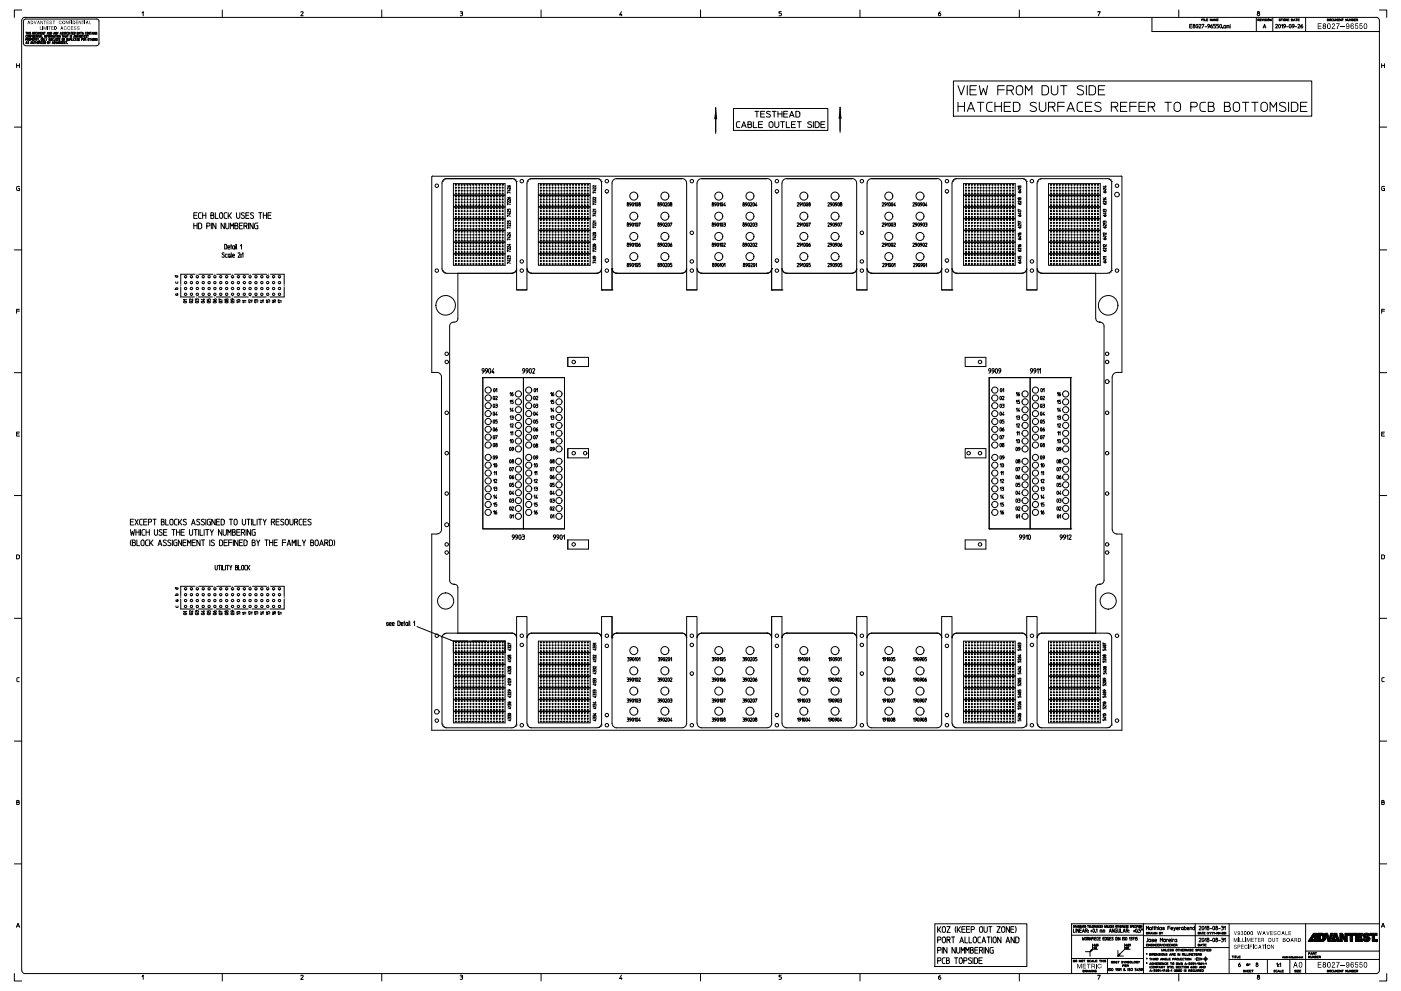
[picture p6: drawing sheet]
<svg xmlns="http://www.w3.org/2000/svg" width="420mm" height="297mm" viewBox="0 0 420 297" stroke-linecap="round" stroke-linejoin="round" font-family="sans-serif">
<g fill="#000">
<path d="M8.6 6.2l-.4 1 .3-.3h.3l.2 .3zM8.6 6.4l-.1 .4h.3z" fill-rule="evenodd"/>
<path d="M9.2 6.2v1h.4a.52 .52 0 0 0 .4-.5 .52 .52 0 0 0-.4-.5zM9.3 6.3v.8h.4l.1-.6z" fill-rule="evenodd"/>
<path d="M10.2 6.2l.3 .9 .5-.9-.4 1z" fill-rule="evenodd"/>
<path d="M11.5 6.2l-.4 1 .3-.3h.3l.3 .3zM11.5 6.4l-.1 .4h.3z" fill-rule="evenodd"/>
<path d="M12 7.9l.1 .9 .5 .1h-.6z" fill-rule="evenodd"/>
<path d="M12.1 6.2l.7 .8 .1-.8v1l-.6-.7-.2 .7z" fill-rule="evenodd"/>
<path d="M12.8 7.9l.1 1z" fill-rule="evenodd"/>
<path d="M13.1 6.2h.7l-.3 .1v.9l-.2-.9z" fill-rule="evenodd"/>
<path d="M13.1 7.9l.4 .8 .3-.8h.2v1l-.1-.8-.3 .8-.4-.8-.1 .8z" fill-rule="evenodd"/>
<path d="M14.2 7.9l.1 1z" fill-rule="evenodd"/>
<path d="M14 6.2h.6l-.5 .1v.4h.5l-.5 .1v.3l.5 .1h-.6z" fill-rule="evenodd"/>
<path d="M14.9 6.3h.6l.1 .2h-.6l.3 .2a.3 .3 0 0 1 .1 .5 .3 .3 0 0 1-.4 .1 .3 .3 0 0 1-.1-.5l.3 .3 .3-.1-.6-.4z" fill-rule="evenodd"/>
<path d="M14.5 7.9h.7l-.3 .1v.9l-.1-.9z" fill-rule="evenodd"/>
<path d="M15.4 7.9h.7l-.6 .1v.3h.5l-.5 .1v.4l.6 .1h-.7z" fill-rule="evenodd"/>
<path d="M15.8 6.2h.7l-.3 .1v.9l-.1-.9z" fill-rule="evenodd"/>
<path d="M16.3 7.9v1h.3a.54 .54 0 0 0 .4-.5 .54 .54 0 0 0-.4-.5zM16.4 8v.8l.3-.1 .2-.4z" fill-rule="evenodd"/>
<path d="M17.8 6.3l.4-.1 .3 .4a.39 .39 0 0 0-.6-.2 .39 .39 0 0 0 0 .6 .39 .39 0 0 0 .6-.2 .47 .47 0 0 1-.7 .3 .47 .47 0 0 1 0-.8z" fill-rule="evenodd"/>
<path d="M18.5 7.9l-.4 1 .2-.3h.4l.2 .3zM18.5 8l-.1 .5h.3z" fill-rule="evenodd"/>
<path d="M18.7 6.7a.5 .5 0 0 0 1 0 .5 .5 0 0 0-1 0zM18.8 6.7a.36 .36 0 0 0 .7 0 .36 .36 0 0 0-.7 0z" fill-rule="evenodd"/>
<path d="M19.8 6.2l.6 .8 .1-.8v1l-.6-.7-.1 .7z" fill-rule="evenodd"/>
<path d="M19.3 7.9h.5l.2 .3a.38 .38 0 0 0-.6-.1 .38 .38 0 0 0 0 .6 .38 .38 0 0 0 .6-.2 .5 .5 0 0 1-.8 .3 .5 .5 0 0 1 .1-.9z" fill-rule="evenodd"/>
<path d="M20.7 6.2h.6l-.5 .1v.4h.4l-.4 .1v.4z" fill-rule="evenodd"/>
<path d="M20.4 7.9h.4l.3 .3a.39 .39 0 0 0-.6-.2 .39 .39 0 0 0 0 .7 .39 .39 0 0 0 .6-.2 .5 .5 0 0 1-.8 .3 .5 .5 0 0 1 .1-.9z" fill-rule="evenodd"/>
<path d="M21.5 6.2l.1 1z" fill-rule="evenodd"/>
<path d="M21.8 6.2v1h.4a.53 .53 0 0 0 .3-.5 .53 .53 0 0 0-.3-.5zM21.9 6.3v.8h.4l.1-.6z" fill-rule="evenodd"/>
<path d="M21.3 7.9h.6l-.5 .1v.3h.5l-.5 .1v.4l.5 .1h-.6z" fill-rule="evenodd"/>
<path d="M22.3 7.9l.5 .1 .1 .1h-.6l.3 .3a.3 .3 0 0 1 .2 .4 .3 .3 0 0 1-.4 .1 .3 .3 0 0 1-.2-.4l.2 .3 .4-.1-.7-.5z" fill-rule="evenodd"/>
<path d="M23.2 7.9l.6 .1v.1h-.6l.4 .3a.34 .34 0 0 1 .2 .4 .34 .34 0 0 1-.5 .2 .34 .34 0 0 1-.2-.4l.3 .2 .4-.2-.7-.3z" fill-rule="evenodd"/>
<path d="M22.8 6.2h.6l-.5 .1v.4h.5l-.5 .1v.3l.5 .1h-.6z" fill-rule="evenodd"/>
<path d="M23.6 6.2l.6 .8 .1-.8v1l-.6-.7-.1 .7z" fill-rule="evenodd"/>
<path d="M24.5 6.2h.7l-.3 .1v.9l-.1-.9z" fill-rule="evenodd"/>
<path d="M25.4 6.2l.1 1z" fill-rule="evenodd"/>
<path d="M26.1 6.2l-.4 1 .3-.3h.3l.2 .3zM26.1 6.4l-.1 .4h.3z" fill-rule="evenodd"/>
<path d="M26.7 6.2l.1 .9 .5 .1h-.6z" fill-rule="evenodd"/>
<path d="M395 7h1.2v.2h-.9v.5h.8v.2h-.8v.6h.9v.2h-1.2z" fill-rule="evenodd"/>
<path d="M396.8 7.4a.25 .25 0 0 0 .5 0 .25 .25 0 0 0-.5 0zM396.7 8.2a.31 .31 0 0 0 .6 0 .31 .31 0 0 0-.6 0zM396.7 7.1l-.1 .3 .1 .4a.53 .53 0 0 0-.1 .7 .53 .53 0 0 0 .8 0 .53 .53 0 0 0-.1-.7l.2-.3a.46 .46 0 0 0-.3-.5 .46 .46 0 0 0-.5 .1z" fill-rule="evenodd"/>
<path d="M398.1 7.3v.1a.71 .71 0 0 0 .4 1.1l.2-.3a.58 .58 0 0 0 .1-.6 .58 .58 0 0 0-.5-.4zM398.1 7.1a.87 .87 0 0 0-.3 1 .87 .87 0 0 0 .8 .5 .84 .84 0 0 0 .4-1 .84 .84 0 0 0-.9-.5z" fill-rule="evenodd"/>
<path d="M399.5 7.1l.1-.1a.52 .52 0 0 1 .6 .4 .52 .52 0 0 1-.4 .6l-.3 .5h.8v.2h-1.1l.8-1.2-.2-.3-.5 .3z" fill-rule="evenodd"/>
<path d="M400.6 7h1l-.6 1.7h-.2v-.3l.6-1.2h-.8z" fill-rule="evenodd"/>
<path d="M401.9 7.9h1.3v.2h-1.3z" fill-rule="evenodd"/>
<path d="M403.7 7.6a.33 .33 0 0 0 .6 0 .33 .33 0 0 0-.6 0zM403.6 7.2a.59 .59 0 0 1 .8-.1 .59 .59 0 0 1 .1 .8 .53 .53 0 0 1-.3 .8 .53 .53 0 0 1-.7-.5h.2a.3 .3 0 0 0 .3 .3 .3 .3 0 0 0 .3-.3l.1-.3-.4 .2-.4-.2z" fill-rule="evenodd"/>
<path d="M405.1 8.2a.32 .32 0 0 0 .6 0 .32 .32 0 0 0-.6 0zM405 7.2l.6-.1 .3 .3-.2 .1a.28 .28 0 0 0-.3-.3 .28 .28 0 0 0-.3 .3v.3a.5 .5 0 0 1 .7 .2 .5 .5 0 0 1-.3 .7 .5 .5 0 0 1-.6-.6z" fill-rule="evenodd"/>
<path d="M406.3 7h.8v.2h-.6l-.1 .5a.52 .52 0 0 1 .8 .2 .52 .52 0 0 1-.3 .7 .52 .52 0 0 1-.7-.3l.2-.1a.32 .32 0 0 0 .4 .3 .32 .32 0 0 0 .2-.5 .42 .42 0 0 0-.4-.3 .42 .42 0 0 0-.4 .2z" fill-rule="evenodd"/>
<path d="M407.6 7h.8v.2h-.6l-.1 .5a.52 .52 0 0 1 .8 .2 .52 .52 0 0 1-.3 .7 .52 .52 0 0 1-.7-.3l.2-.1a.32 .32 0 0 0 .4 .3 .32 .32 0 0 0 .2-.5 .42 .42 0 0 0-.3-.3 .42 .42 0 0 0-.5 .2z" fill-rule="evenodd"/>
<path d="M409.1 7.3l-.1 .2a.58 .58 0 0 0-.1 .6 .58 .58 0 0 0 .6 .4l.1-.2a.62 .62 0 0 0 .2-.7 .62 .62 0 0 0-.6-.4zM409 7.1a.86 .86 0 0 0-.3 1 .86 .86 0 0 0 .9 .5 .84 .84 0 0 0 .3-.9 .84 .84 0 0 0-.9-.6z" fill-rule="evenodd"/>
<path d="M214.6 32.3l.4 3.4h-.9z" fill-rule="evenodd"/>
<path d="M251.8 32.1l.5 3.5h-.9z" fill-rule="evenodd"/>
<path d="M135 191.6l.9 .6-1-.3z" fill-rule="evenodd"/>
<path d="M369.9 279l.4 1 .5-1-.4 1.2z" fill-rule="evenodd"/>
<path d="M371.1 279.4a.25 .25 0 0 0 .5 0 .25 .25 0 0 0-.5 0zM371.2 279.1a.54 .54 0 0 1 .6 .5 .54 .54 0 0 1-.7 .5v-.2l.3 .2 .2-.4a.37 .37 0 0 1-.6-.1 .37 .37 0 0 1 .2-.5z" fill-rule="evenodd"/>
<path d="M372.1 279.1l.1-.1a.72 .72 0 0 1 .3 1.2h-.4l-.1-.3 .5 .1-.2-.4 .2-.3-.2-.1-.3 .2z" fill-rule="evenodd"/>
<path d="M376.9 279h.2l.2 1 .2-1h.2l.2 1 .3-1-.2 1.2-.4-1-.2 1h-.2z" fill-rule="evenodd"/>
<path d="M378.9 279l-.4 1.2 .2-.3h.5l.2 .3zM379 279.3l-.2 .4h.3z" fill-rule="evenodd"/>
<path d="M379.7 279l.4 1 .5-1-.4 1.2h-.2z" fill-rule="evenodd"/>
<path d="M381.9 279.2h.7l.1 .2-.3-.2-.4 .1 .4 .3a.4 .4 0 0 1 0 .8 .4 .4 0 0 1-.6-.5l.4 .2 .4-.1-.8-.5z" fill-rule="evenodd"/>
<path d="M383.1 279.2l.5-.2 .3 .4a.43 .43 0 0 0-.6-.2 .43 .43 0 0 0-.2 .6 .43 .43 0 0 0 .7 .1l.2-.2a.57 .57 0 0 1-.9 .4 .57 .57 0 0 1 0-.9z" fill-rule="evenodd"/>
<path d="M384.6 279l-.4 1.2 .2-.3h.4l.3 .3-.4-1.2zM384.6 279.3l-.1 .4h.3z" fill-rule="evenodd"/>
<path d="M397.2 279.7l.8 .1 .5 1.5 .4-1.6h.7l-.9 2.4h-.6z" fill-rule="evenodd"/>
<path d="M400 279.7h.7l.9 2.4h-.7l-.5-1.5-.4 1 .6 .1-.2 .4h-1.3z" fill-rule="evenodd"/>
<path d="M401.7 279.7h.7l.8 1.3v-1.3h.7v2.4h-.8l-.7-1.2v1.2h-.7z" fill-rule="evenodd"/>
<path d="M404.1 279.7h2.1v.6h-.7l-.1 1.8h-.7v-1.8h-.6z" fill-rule="evenodd"/>
<path d="M406.4 279.7h2v.6h-1.3v.3l1.1 .1-.1 .5h-1v.3h1.3v.6h-2z" fill-rule="evenodd"/>
<path d="M410.7 279.7l2.1 .1-.1 .5h-.6l-.1 1.8h-.6v-1.8h-.7z" fill-rule="evenodd"/>
<path d="M322.9 288.9h.3l.4 1 .5-1h.2v1.3h-.2v-1.1l-.4 1.1h-.2l-.4-1.1v1.1h-.2z" fill-rule="evenodd"/>
<path d="M324.6 288.9h.9v.1h-.7v.4h.7v.2h-.7v.5h.8v.1h-1z" fill-rule="evenodd"/>
<path d="M325.9 288.9h1v.1h-.4v1.2h-.2v-1.2h-.4z" fill-rule="evenodd"/>
<path d="M327.4 289v.5h.3a.24 .24 0 0 0 .3-.2 .24 .24 0 0 0-.3-.3zM327.2 288.9h.6a.39 .39 0 0 1 .4 .2 .39 .39 0 0 1-.2 .5l.3 .6-.6-.5h-.3v.5h-.2z" fill-rule="evenodd"/>
<path d="M328.5 288.9h.2v1.3h-.2z" fill-rule="evenodd"/>
<path d="M329.1 289.1l.7-.2 .4 .2-.1 .2a.48 .48 0 0 0-.7-.2 .48 .48 0 0 0 0 .8 .48 .48 0 0 0 .7-.2h.2a.67 .67 0 0 1-.9 .4 .67 .67 0 0 1-.3-1z" fill-rule="evenodd"/>
<path d="M370.1 283.2l.6 .1 .1 .2-.3-.2-.5 .2 .5 .3a.38 .38 0 0 1 0 .6 .38 .38 0 0 1-.5-.3l-.1-.2 .6 .3 .1-.3a.43 .43 0 0 1-.5-.1 .43 .43 0 0 1-.1-.4z" fill-rule="evenodd"/>
<path d="M369.9 281.1h.2l.3 1 .4-1h.1v1.2l-.1-.9-.3 .9-.5-.9-.1 .9z" fill-rule="evenodd"/>
<path d="M371.2 281.1h.1v1.2h-.1z" fill-rule="evenodd"/>
<path d="M371.2 283.3v.4l.5-.1-.1-.3zM371 283.1l.8 .2v.5l-.6 .1v.5z" fill-rule="evenodd"/>
<path d="M371.5 281.1l.2 1 .6 .2h-.8z" fill-rule="evenodd"/>
<path d="M372.5 281.1h.1v1l.6 .2h-.7z" fill-rule="evenodd"/>
<path d="M372 283.1h.8v.2h-.6v.4h.5l-.5 .1v.4l.6 .2h-.8z" fill-rule="evenodd"/>
<path d="M373.1 279.3v.7l.2 .1 .2-.7zM373.1 279.1a.54 .54 0 0 0-.2 .7 .54 .54 0 0 0 .7 .3 .58 .58 0 0 0 .1-.7 .58 .58 0 0 0-.6-.3z" fill-rule="evenodd"/>
<path d="M373.4 281.1l.2 1.2z" fill-rule="evenodd"/>
<path d="M373.1 283.4l.5-.3 .4 .5a.45 .45 0 0 0-.7-.2 .45 .45 0 0 0 .1 .8 .45 .45 0 0 0 .7-.3 .56 .56 0 0 1-.9 .4 .56 .56 0 0 1-.1-.9z" fill-rule="evenodd"/>
<path d="M374.2 279.2l-.1 .7 .2 .2 .2-.6-.1-.2zM374 279.1a.58 .58 0 0 0-.2 .7 .58 .58 0 0 0 .7 .4 .57 .57 0 0 0 .2-.7 .57 .57 0 0 0-.7-.4z" fill-rule="evenodd"/>
<path d="M374.3 283.1h.1v1.3h-.1z" fill-rule="evenodd"/>
<path d="M374.6 283.1h.8v.2h-.6v.4h.5l-.5 .1v.6z" fill-rule="evenodd"/>
<path d="M373.8 281.1h.2l.3 1 .3-1h.3v1.2l-.2-.9-.3 .9-.5-.9-.1 .9z" fill-rule="evenodd"/>
<path d="M375.1 279.3l-.1 .7 .3 .1 .2-.7zM375 279.1a.56 .56 0 0 0-.2 .8 .56 .56 0 0 0 .7 .2 .56 .56 0 0 0 .2-.7 .56 .56 0 0 0-.7-.3z" fill-rule="evenodd"/>
<path d="M375.6 283.1l.1 1.3z" fill-rule="evenodd"/>
<path d="M375.1 281.1h.7l-.6 .1v.4h.6l-.6 .2v.3l.6 .2h-.7z" fill-rule="evenodd"/>
<path d="M376.1 281.1h.8l-.3 .1v1.1l-.2-1.1z" fill-rule="evenodd"/>
<path d="M376.1 283.3l.4-.2 .4 .5a.43 .43 0 0 0-.6-.2 .43 .43 0 0 0 0 .7 .43 .43 0 0 0 .7-.2 .56 .56 0 0 1-.9 .4 .56 .56 0 0 1 0-1z" fill-rule="evenodd"/>
<path d="M377.6 283.1l-.4 1.3 .3-.4h.4l.2 .4zM377.7 283.3l-.2 .5h.4z" fill-rule="evenodd"/>
<path d="M377.1 281.1h.8l-.6 .1v.4h.6l-.6 .2v.3l.6 .2h-.8z" fill-rule="evenodd"/>
<path d="M378.3 281.2v.5l.4-.1v-.3zM378.1 281.1l.8 .2-.1 .5 .2 .5-.4-.5h-.3l-.2 .5z" fill-rule="evenodd"/>
<path d="M378.4 283.1h.8v.2h-.3v1.1h-.2v-1.1h-.3z" fill-rule="evenodd"/>
<path d="M379.4 283.1h.2v1.3h-.2z" fill-rule="evenodd"/>
<path d="M379.8 283.8a.6 .6 0 0 0 1.2 0 .6 .6 0 0 0-1.2 0zM379.9 283.8a.45 .45 0 0 0 .9 0 .45 .45 0 0 0-.9 0z" fill-rule="evenodd"/>
<path d="M380.3 281.1v1.2h.4a.62 .62 0 0 0 .4-.6 .62 .62 0 0 0-.4-.6zM380.4 281.3v.8h.5v-.7z" fill-rule="evenodd"/>
<path d="M381 283.1l.7 1 .2-1v1.3l-.7-1-.2 1z" fill-rule="evenodd"/>
<path d="M380.8 279h.8l-.7 .2v.3h.6v.2h-.6v.4l.7 .1h-.8z" fill-rule="evenodd"/>
<path d="M381.4 281.1l.3 1 .3-.1 .1-.9h.1l-.2 1.2-.5-.2z" fill-rule="evenodd"/>
<path d="M382.4 281.1h.9l-.4 .1v1.1h-.1v-1.1z" fill-rule="evenodd"/>
<path d="M384.6 281.1v1.2h.6l.2-.2-.1-.9zM384.7 281.7v.4l.6-.1-.1-.3zM384.7 281.2v.4l.5-.2z" fill-rule="evenodd"/>
<path d="M385.3 279l.2 1.1 .5 .1h-.7z" fill-rule="evenodd"/>
<path d="M385.6 281.7a.6 .6 0 0 0 1.2 0 .6 .6 0 0 0-1.2 0zM385.8 281.7a.41 .41 0 0 0 .8 0 .41 .41 0 0 0-.8 0z" fill-rule="evenodd"/>
<path d="M386.3 279h.8l-.7 .2v.3h.6v.2h-.6v.4l.7 .1h-.8z" fill-rule="evenodd"/>
<path d="M387.3 281.1l-.4 1.2 .3-.4h.4l.2 .4-.3-1.2zM387.4 281.3l-.2 .5h.4z" fill-rule="evenodd"/>
<path d="M388.2 288.3l-.5 1.7h.2l.2-.5h.6l.1 .5h.2l-.5-1.7zM388.3 288.6l-.2 .7h.5z" fill-rule="evenodd"/>
<path d="M388.2 281.2v.5l.5-.1v-.3zM388.1 281.1l.7 .1 .1 1.1-.4-.5h-.3l-.1 .5z" fill-rule="evenodd"/>
<path d="M389.1 281.1v1.2h.4a.62 .62 0 0 0 .5-.6 .62 .62 0 0 0-.5-.6zM389.3 281.3v.8h.2l.3-.2v-.5z" fill-rule="evenodd"/>
<path d="M389.6 288.6v.1a.71 .71 0 0 0 .4 1.1l.2-.3a.58 .58 0 0 0 .1-.6 .58 .58 0 0 0-.6-.4zM389.6 288.4a.87 .87 0 0 0-.3 1 .87 .87 0 0 0 .8 .5 .84 .84 0 0 0 .4-1 .84 .84 0 0 0-.9-.5z" fill-rule="evenodd"/>
<path d="M393.8 279.7l1 .1v2.3l-.7-.1v-1.5l-.8 1 .6 .1-.3 .5h-1.4z" fill-rule="evenodd"/>
<path d="M395 288.3h1.2v.2h-.9v.5h.8v.2h-.8v.6h.9v.2h-1.2z" fill-rule="evenodd"/>
<path d="M396.8 288.8a.25 .25 0 0 0 .5 0 .25 .25 0 0 0-.5 0zM396.7 289.5a.31 .31 0 0 0 .6 0 .31 .31 0 0 0-.6 0zM396.7 288.4l-.1 .3 .1 .4a.53 .53 0 0 0-.1 .7 .53 .53 0 0 0 .8 0 .53 .53 0 0 0-.1-.7l.2-.3a.46 .46 0 0 0-.3-.5 .46 .46 0 0 0-.5 .1z" fill-rule="evenodd"/>
<path d="M398.1 288.6v.1a.71 .71 0 0 0 .4 1.1l.2-.3a.58 .58 0 0 0 .1-.6 .58 .58 0 0 0-.5-.4zM398.1 288.4a.87 .87 0 0 0-.3 1 .87 .87 0 0 0 .8 .5 .84 .84 0 0 0 .4-1 .84 .84 0 0 0-.9-.5z" fill-rule="evenodd"/>
<path d="M399.5 288.4l.1-.1a.52 .52 0 0 1 .6 .4 .52 .52 0 0 1-.4 .6l-.3 .5h.8v.2h-1.1l.8-1.1-.2-.4-.5 .3z" fill-rule="evenodd"/>
<path d="M400.6 288.3h1l-.6 1.7h-.2v-.3l.6-1.2h-.8z" fill-rule="evenodd"/>
<path d="M401.9 289.2h1.3v.2h-1.3z" fill-rule="evenodd"/>
<path d="M403.7 288.8a.32 .32 0 0 0 .6 0 .32 .32 0 0 0-.6 0zM403.6 288.5l.3-.2a.85 .85 0 0 1 .6 .9 .85 .85 0 0 1-.6 .8l-.4-.3 .2-.2a.3 .3 0 0 0 .3 .3 .3 .3 0 0 0 .3-.3l.1-.3-.4 .2-.4-.3z" fill-rule="evenodd"/>
<path d="M405.1 289.4a.33 .33 0 0 0 .6 0 .33 .33 0 0 0-.6 0zM405 288.5l.6-.1 .3 .3-.2 .1a.28 .28 0 0 0-.3-.3 .28 .28 0 0 0-.3 .3v.3a.5 .5 0 0 1 .7 .2 .5 .5 0 0 1-.3 .7 .5 .5 0 0 1-.6-.6z" fill-rule="evenodd"/>
<path d="M406.3 288.3h.8v.2h-.6l-.1 .5a.52 .52 0 0 1 .8 .2 .52 .52 0 0 1-.3 .7 .52 .52 0 0 1-.7-.3l.2-.1a.32 .32 0 0 0 .4 .3 .32 .32 0 0 0 .2-.5 .42 .42 0 0 0-.4-.3 .42 .42 0 0 0-.4 .2z" fill-rule="evenodd"/>
<path d="M407.6 288.3h.8v.2h-.6l-.1 .5a.52 .52 0 0 1 .8 .2 .52 .52 0 0 1-.3 .7 .52 .52 0 0 1-.7-.3l.2-.1a.32 .32 0 0 0 .4 .3 .32 .32 0 0 0 .2-.5 .42 .42 0 0 0-.3-.3 .42 .42 0 0 0-.5 .2z" fill-rule="evenodd"/>
<path d="M409.1 288.6l-.1 .2a.58 .58 0 0 0-.1 .6 .58 .58 0 0 0 .6 .4l.1-.2a.62 .62 0 0 0 .2-.7 .62 .62 0 0 0-.6-.4zM409 288.4a.86 .86 0 0 0-.3 1 .86 .86 0 0 0 .9 .5 .84 .84 0 0 0 .3-.9 .84 .84 0 0 0-.9-.6z" fill-rule="evenodd"/>
<path d="M408.7 280a1.07 1.07 0 0 1 1.9 .4l-1.1-.2-.2 .1 .2 .3a.84 .84 0 0 1 1.1 .4 .84 .84 0 0 1-.3 1 1.01 1.01 0 0 1-1.7-.6h.6l.3 .3a.26 .26 0 0 0 .3 0 .26 .26 0 0 0 .1-.4l-.2-.1a.86 .86 0 0 1-.9-.3 .86 .86 0 0 1-.1-.9z" fill-rule="evenodd"/>
</g>
<g fill="none" stroke="#000" stroke-width=".3">
<path d="M5 19.1v1.2M5 19.6h.8M5.8 19.1v1.2M6.5 3h-2.2v2.2M7 6.4l.2-.4 .5-.3h21.4l.6 .7M7 13l.3 .5 .4 .2h21.3l.6-.3 .1-.4M7 6.4v6.6M7.5 5.2a1.02 1.02 0 0 0-1 1v284.6a.97 .97 0 0 0 1 1h405M7.5 5.2h405M7.7 9.7h.2v.6M7.7 11.8l.4-.2-.4-.1v.7M7.7 13.1l.2-.7 .2 .7"/>
<path d="M7.8 12.9h.3M7.9 9.7h.2M8 10.6l-.3 .2 .1 .3 .2 .1M8.2 9.7v.6M8.2 9.9h.4M8.2 11.8v.4M8.3 10.6l.2 .1-.1 .5-.2-.1zM8.4 11.8h-.2v-.3l.4 .1v.6M8.6 9.7v.6M8.6 12.5l-.3 .1 .3 .4h-.3M8.7 9.7v.6M8.8 11.5l.3 .1-.1 .6-.3-.2z"/>
<path d="M9 10.6v.6l-.3-.6v.6M9.2 13.1l.2-.7 .2 .7M9.2 10.9h.3M9.2 9.7h-.3l.3 .5h-.3M9.2 11.8h.4l-.1-.3h-.3v.7M9.2 12.9h.3M9.5 10.6h-.3v.6M9.7 10.6v.6M9.7 12.4l.1 .7 .3-.1v-.6M9.7 11.8h.3M9.8 9.7l.3 .1-.1 .5h-.2zM9.8 10.6l.4 .1-.1 .5h-.3z"/>
<path d="M10.1 11.5h-.4v.7h.4M10.2 12.4h.2v.7M10.2 11.8v.4M10.3 9.7l.3 .1-.1 .5-.2-.2zM10.3 10.9h.3M10.4 12.4h.2M10.4 11.8h-.2v-.3l.3 .1 .1 .6M10.7 10.6h-.4v.6h.4M10.7 11.5h.2v.7M10.7 12.4v.7M10.7 12.7h.4M10.9 11.5h.2"/>
<path d="M11.1 9.7l-.3 .1v.4l.3 .1M11.1 12.4v.7M11.2 10.6v.6l-.4-.6v.6M11.2 9.7l.2 .6 .2-.1v-.5M11.2 11.5l.2 .7M11.3 12.5l.3 .1-.1 .5-.3-.1zM11.3 10.6h.2v.6M11.5 10.6h.2M11.6 11.5l-.2 .3M11.7 10.3v-.6l.2 .3 .2-.3v.6M11.7 12.2h.1M11.7 12.8v.3"/>
<path d="M11.7 12.1h.1M11.8 10.6v.6M11.9 12.8h-.2v-.4l.4 .2v.5M12 11.2l.2-.6 .2 .6M12 11h.3M12.2 9.9h.3M12.2 12.4v.7M12.3 11.6h.3l-.1 .6zM12.4 12.4h.3l-.3 .7h.3M12.5 10.6v.6h.3M12.6 9.7h-.4v.6h.4M12.9 12.7h.3"/>
<path d="M13.1 9.7v.6l-.4-.6v.6M13.1 11.5v.7l-.3-.7v.7M13.2 9.7h.2v.6M13.2 12.4h-.3v.7h.3M13.3 11.5v.7h.3M13.4 12.4l.3 .2-.1 .5h-.2zM13.4 10.6v.6M13.4 9.7h.2M13.7 11.5l.2 .7M13.9 10.6v.6l-.4-.6v.6M14 10.9h.4M14.1 11.5l-.2 .3"/>
<path d="M14.1 10.3l.2-.6 .2 .6M14.2 10.1h.3M14.3 12.7l.3 .1-.1 .3h-.2v-.7l.2 .1v.2M14.4 10.6h-.4v.6M14.6 10.6l.3 .1-.2 .5-.2-.2zM14.6 11.5l.4 .1-.2 .6h-.2zM14.7 12.4l.2 .7M15 9.7v.6l-.3-.6v.6M15 10.9v.3M15.1 12.4l-.2 .4M15.1 11.5v.7M15.2 9.7l.3 .1-.2 .5h-.1z"/>
<path d="M15.2 10.9h-.2v-.3l.3 .1v.5M15.5 11.2v-.6l.2 .3 .1-.3v.6M15.6 11.6h-.3l.3 .5h-.3M15.6 13.1l.2-.7 .2 .7M15.7 12.9h.3M16 11.2l.2-.6 .2 .6M16.1 10.3l.2-.6 .1 .6M16.1 11.5l-.3 .1v.5l.3 .1M16.1 11h.2M16.1 10.1h.3M16.2 12.4l.3 .3-.1 .4h-.2zM16.2 11.5v.7h.3"/>
<path d="M16.5 10.6h.2v.6M16.7 12.4l.2 .7 .1-.7M16.7 10.6h.2M16.8 11.5l.2 .1-.1 .6-.2-.2zM17 9.7v.6l-.4-.6v.6M17 10.6v.6M17.1 9.7l.2 .6M17.2 13.1l.2-.7 .2 .7M17.3 12.9h.2M17.3 10.6l.3 .2-.1 .4-.3-.1zM17.5 9.7l-.2 .3M17.5 11.6h-.3l.3 .3-.1 .3-.2-.1"/>
<path d="M17.7 11.8h.3M18 10.3l.2-.6 .2 .6M18 11.5h-.3v.7h.3M18.1 10.6v.6l-.4-.6v.6M18.1 12.4v.7l-.4-.7v.7M18.1 10.1h.2M18.2 12.4h.2v.7M18.4 12.4h.2M18.6 11.6h.3l-.1 .6zM18.6 10.6h.2v.6M18.7 12.7h.3M18.8 10.6h.1"/>
<path d="M18.9 9.7h-.3l.3 .5h-.3M19 11.8v.4M19.1 10.6v.6M19.1 12.4h-.4v.7h.4M19.1 10.9h.3M19.3 11.8h-.3v-.3l.4 .1v.6M19.4 9.7l-.4 .1 .4 .4h-.4M19.4 10.6v.6M19.5 12.5l-.3 .1 .3 .4h-.3M19.6 11.2l.2-.6 .2 .6M19.6 9.7l.3 .1-.1 .5-.3-.1zM19.6 11h.3"/>
<path d="M19.7 12.4h.2v.7M19.9 12.4h.2M20 11.5l.3 .2-.2 .5h-.1zM20.1 10.6h.2v.6M20.2 13.1h.1M20.3 10.6h.2M20.4 9.7l-.4 .1v.4l.4 .1M20.5 11.5l.1 .7 .2-.7M20.5 9.7v.6M20.6 10.3l.2-.6 .2 .6M20.7 10.1h.3M21 11.8h.3l-.1-.3h-.2v.7"/>
<path d="M21 10.6v.6M21.2 9.7h.2v.6M21.4 9.7h.1M21.4 11.5v.7h.3M21.5 10.7h-.3l.3 .3-.1 .2-.2-.1M21.7 9.9h.3M21.9 11.5v.7M22 9.7h-.3v.6h.3M22.1 11.2l.2-.6 .2 .6M22.2 11h.2M22.2 9.7l.3 .1-.1 .5h-.2zM22.3 11.5l-.3 .1 .1 .5 .2 .1"/>
<path d="M22.5 12.2l.2-.7 .2 .7M22.5 12h.3M22.6 10.6l.4 .1-.1 .5h-.3zM23 11.5h.2v.7M23.1 9.7l.3 .1-.1 .5h-.2zM23.1 10.6l.2 .6 .2-.6M23.2 11.5h.2M23.5 11.8h.3M23.6 10.3l.2-.6 .2 .6M23.6 11.2l.2-.6 .2 .6M23.6 10.1h.3M23.7 11h.3"/>
<path d="M23.9 11.5h-.4v.7h.4M24.1 9.7h.2v.6M24.3 9.7h.2M24.4 11.8h.4M24.5 10.6v.6l-.3-.6v.6M24.6 10.3l.2-.6 .2 .6M24.7 10.6h.1v.6M24.7 10.1h.3M24.8 11.5h-.4v.7M24.8 10.6h.2M24.9 11.6h.4l-.1 .6zM25.2 10.9h.3"/>
<path d="M25.4 11.8v.4M25.5 10.6h-.3v.6h.3M25.6 11.8h-.2v-.3l.4 .1v.6M25.9 9.7l-.3 .1v.4l.3 .1M26 10.7h-.3l.3 .5-.3-.1M26.1 9.7l.3 .1-.2 .5-.2-.1zM26.2 10.6h.2v.6M26.4 10.6h.1M26.4 11.5l.3 .1-.2 .6-.2-.2zM26.8 11.5h.2v.7M26.9 9.7v.6l-.4-.6v.6M27 9.7h.2v.6"/>
<path d="M27 11.5h.2M27.2 9.7h.2M27.3 11.5v.7M27.3 11.8h.4M27.5 10.3l.2-.6 .2 .6M27.6 10.1h.3M27.7 11.5v.7M27.8 11.8h.3M28.1 9.7v.6M28.2 11.5h-.4v.7h.4M28.3 11.8v.4M28.5 11.8h-.2v-.3l.3 .1 .1 .6"/>
<path d="M28.6 9.7v.6l-.4-.6v.6M29 9.7l-.3 .1 .3 .4h-.3M29.2 11.6h-.4l.4 .5h-.4M29.7 6.4v6.6M42.6 3.9l.3-.4v1.2M66.6 3v2.2M90.2 3.7a.36 .36 0 0 1 .4-.2 .36 .36 0 0 1 .2 .4l-.6 .8h.7M114.4 3v2.2M138 3.5h.4a.25 .25 0 0 1 .3 .2 .25 .25 0 0 1-.3 .3l.2 .1v.5l-.6 .1M138.1 4h.3M162.2 3v2.2M186.3 3.5l-.6 1h.8"/>
<path d="M186.3 4.2v.5M210 3v2.2M234.2 3.5h-.7v.5h.5a.38 .38 0 0 1 .3 .4 .38 .38 0 0 1-.3 .3h-.5M257.8 3v2.2M281.9 3.5l-.3 .3a.49 .49 0 0 0-.3 .6 .49 .49 0 0 0 .6 .3l.1-.1a.37 .37 0 0 0-.1-.6 .37 .37 0 0 0-.6 .3M305.6 3v2.2M329.1 3.6l.7-.1-.6 1.2M345.3 5.2v4.3h68.2M353.4 3v2.2M356.7 7.8h.6M357.4 7.3h-.7v1.1h.7M357.9 7.7a.34 .34 0 0 0-.3 .5 .34 .34 0 0 0 .5 .2 .34 .34 0 0 0 .1-.5l-.2-.2"/>
<path d="M358.7 7.4l.1-.1a.62 .62 0 0 1 0 1.1 .65 .65 0 0 1-.1-1zM359.4 7.5a.29 .29 0 0 1 .4-.2 .29 .29 0 0 1 .2 .4l-.6 .7h.6M360.3 5.9h.4M360.3 7.4l.6-.1-.5 1.1M360.7 5.7h-.4v.5M360.9 5.7v.5M361.1 5.7v.5h.4M361.2 8h.5M361.6 5.9h.4M362.1 5.7h-.5v.5h.5M362.6 7.9l-.5-.2a.31 .31 0 0 1 .3-.4 .31 .31 0 0 1 .2 .5l-.5 .6M363.3 5.7v.5l-.5-.5v.5"/>
<path d="M363.4 7.3a.65 .65 0 0 0-.3 1.1 .32 .32 0 0 0 .5-.2 .32 .32 0 0 0-.3-.4 .32 .32 0 0 0-.4 .2M363.4 6.2l.3-.5 .2 .5M363.5 6.1h.4M364.1 6.2v-.5l.2 .3 .3-.3v.5M364.4 7.3h-.6v.4l.5 .1 .1 .2-.1 .3-.5 .1M364.8 5.9h.4M365.2 5.7h-.4v.5h.4M365.3 7.3h-.6v.4h.4a.35 .35 0 0 1 .2 .4 .35 .35 0 0 1-.2 .3h-.4M365.7 7.4l.2-.1a.62 .62 0 0 1 0 1.1l-.2-.3zM366.6 8.4h.1M367.5 8.2l-.6 .1 .1-.6 .5-.1v.8M367.8 8.4v-.8l.6 .1 .1 .7"/>
<path d="M368.1 7.6v.8M368.8 7.3h.1M368.8 7.6v.8M376.6 5.2v4.3M377.1 6v.2M377.2 4a.38 .38 0 0 0-.2 .6 .38 .38 0 0 0 .6 0 .38 .38 0 0 0-.3-.6M377.3 6h-.2v-.3h.4l-.2 .3 .2 .2M377.7 5.9h.4M378.2 5.7h-.5v.5h.5M378.4 5.7l.2 .5 .2-.5M378.7 8.4l.4-1.1 .4 1.1M378.8 8.1h.5"/>
<path d="M379 5.7v.5M379.6 5.7h-.4l.4 .5h-.4M379.8 5.7v.5M380 5.7l.5 .2-.2 .3-.3-.1zM381.1 5.7v.5l-.5-.5v.5M381.6 5.2v4.3M382.4 7.5a.29 .29 0 0 1 .4-.2 .29 .29 0 0 1 .1 .4l-.5 .7h.6M383.4 7.4l.2-.1a.62 .62 0 0 1 0 1.1l-.3-.3zM383.9 5.7l-.5 .1 .4 .4h-.4M384.1 5.7h.2v.5M384.2 7.6l.3-.3v1.1M384.3 5.7h.2"/>
<path d="M384.7 5.7h.4l-.1 .5-.3-.1zM385.3 6v.2M385.4 7.9l-.6-.2a.31 .31 0 0 1 .3-.4 .31 .31 0 0 1 .3 .5l-.6 .6M385.6 6h-.3v-.3h.5l-.2 .3 .2 .2M385.7 8h.5M386 5.9h.4M386.4 5.7h-.4v.5h.4M386.5 7.4l.3-.1a.62 .62 0 0 1 0 1.1l-.3-.3zM387.1 5.7h.4v.5h-.4zM387.7 6.2l.3-.5 .3 .5M387.8 6.1h.4M387.9 7.9l-.4-.1a.32 .32 0 0 1 .2-.5 .32 .32 0 0 1 .3 .5l-.5 .6"/>
<path d="M388.3 8h.5M388.4 5.7h.3v.5M388.7 5.7h.2M389.1 7.5a.29 .29 0 0 1 .4-.2 .29 .29 0 0 1 .1 .4l-.5 .7h.6M389.1 5.9h.4M389.5 5.7h-.4v.5h.4M390.4 7.3a.68 .68 0 0 0-.3 1.1 .32 .32 0 0 0 .5-.2 .32 .32 0 0 0-.2-.4 .32 .32 0 0 0-.4 .2M391.4 5.2v4.3M397.9 5.7l.5 .2-.2 .3h-.3zM398.6 5.7l.4 .2-.1 .3-.4-.1zM399.6 5.7l-.4 .1v.3l.4 .1M399.7 5.7l.2 .5h.2l.1-.5"/>
<path d="M400.4 6.2v-.5l.2 .3 .2-.3v.5M401 5.9h.4M401.5 5.7h-.5v.5h.5M402.1 5.7v.5l-.5-.5v.5M402.3 5.7h.2v.5M402.5 5.7h.2M403.9 5.7v.5l-.5-.5v.5M404.1 5.7l.1 .5 .3-.1v-.4M404.7 6.2v-.5l.2 .3 .3-.3v.5M405.3 5.9l.4 .1-.1 .2h-.3v-.5h.4l-.1 .2M405.9 5.9h.4M406.4 5.7h-.5v.5h.5"/>
<path d="M406.6 6v.2M406.8 6h-.2v-.3h.4l-.2 .3 .2 .2M412.5 5.2h.1a.97 .97 0 0 1 .9 1v284.6a.96 .96 0 0 1-1 1M413.5 3h2.2v2.2M414.2 19.1v1.2M414.2 19.6h.8M415 19.1v1.2M4.3 38.1h2.2M214.6 32.3v7.7M219.9 32.5h28.3v6.6h-28.3zM221.8 36.5l-.9 .1-.1 .4 .1 1.1 .9 .1M222.3 38.2l.7-1.7 .7 1.7"/>
<path d="M222.5 37.7h1M224.2 37.3h.7a.48 .48 0 0 1 .5 .4 .48 .48 0 0 1-.4 .5h-.8v-1.7l1 .2v.4l-.3 .2M225.8 36.5v1.7h1.1M226.3 33.4h.6v1.7M226.9 33.4h.6M227.4 37.3h1.1M228 34.1h1.1M228.6 36.5h-1.2v1.7h1.2M229.2 33.4h-1.2v1.7h1.2M230.6 36.7a.6 .6 0 0 1 .7-.2 .6 .6 0 0 1 .4 .5v.7a.6 .6 0 0 1-.6 .6 .6 .6 0 0 1-.6-.6zM230.9 33.5a.52 .52 0 0 0-.7-.2 .52 .52 0 0 0-.2 .7l.7 .3a.43 .43 0 0 1 .2 .5 .43 .43 0 0 1-.4 .3l-.7-.2M231.5 33.4h.6v1.7"/>
<path d="M232.1 33.4h.6M232.3 36.5v1.2a.6 .6 0 0 0 .6 .6 .6 .6 0 0 0 .6-.6v-1.2M233.2 33.4v1.7M233.2 34.1h1.2M234 36.5h.6v1.7M234.4 33.4v1.7M234.6 36.5h.6M234.9 34.1h1.1M235.7 36.5v1.7h1M236.1 33.4h-1.2v1.7h1.2M236.7 35.1l.6-1.7 .8 1.7M236.9 34.6h.9"/>
<path d="M237.3 37.3h1M238.5 36.5h-1.2v1.7h1.2M238.6 33.4h.8l.3 .3 .1 .9-.2 .4-1 .1zM239 36.5h.6v1.7M239.6 36.5h.6M243.3 36.7a.6 .6 0 0 0-.7-.2 .6 .6 0 0 0-.4 .5l.9 .4a.52 .52 0 0 1 .1 .8 .52 .52 0 0 1-.8 0l-.3-.2M243.8 36.5v1.7M244.4 36.5h.7l.4 .3v1.1l-.2 .3h-.9zM246.1 37.3h1M247.3 36.5h-1.2v1.7h1.2M251.8 32.1v7.6M285.8 24.3h107.4v10.5h-107.4z"/>
<path d="M287.2 25.7l1 2.7 .9-2.7M287.2 30.7v2.7M287.2 31.9h1.9M289.1 30.7v2.7M290 33.4l1.1-2.7 1.1 2.7M290 25.7v2.7M290.3 32.6h1.6M290.8 26.9h1.7M292.7 25.7h-1.9v2.7h1.9M293 30.7h1v2.7M293.6 25.7l.5 2.7 .7-1.9 .7 1.9 .6-2.7M294 30.7h1"/>
<path d="M297.5 30.7h-1.2l-.5 .8 .1 1.6 .6 .3h1M298.3 30.7v2.7M298.3 31.9h1.9M299.1 26.9h2M300.2 30.7v2.7M301.1 25.7h-2v2.7M301.1 31.9h1.6M301.9 27.1v1.3M303 27.1h-1.1v-1.4h1.3a.69 .69 0 0 1 .6 .8 .69 .69 0 0 1-.8 .6l.8 1.3M303 30.7h-1.9v2.7h1.9M303.8 30.7h1.1l.6 .3a2.02 2.02 0 0 1 .2 1.9l-.5 .4-1.4 .1zM304.8 26a1.02 1.02 0 0 1 1.1-.3 1.02 1.02 0 0 1 .7 .8v1.1a.98 .98 0 0 1-1 .8 .98 .98 0 0 1-.9-.8z"/>
<path d="M307.4 28.4v-2.7l1 1.5 1-1.5v2.7M310.7 30.9a1.14 1.14 0 0 0-1.8 .4l.2 .3 1.2 .5a.75 .75 0 0 1 .3 1 .75 .75 0 0 1-1 .3l-.8-.3M311.6 30.7v1.9a.98 .98 0 0 0 .9 .8 .98 .98 0 0 0 1-.8v-1.9M312.4 25.7h1.4l.5 .5a2.02 2.02 0 0 1-.2 1.9l-.6 .3h-1.1zM314.3 32v1.4M315.2 25.7v1.9a.98 .98 0 0 0 .9 .9 .98 .98 0 0 0 1-.9v-1.9M315.5 32h-1.2v-1.3h1.3a.69 .69 0 0 1 .7 .7 .69 .69 0 0 1-.8 .6l.8 1.4M317.1 31.9h2M317.9 25.7h1v2.7M318.9 25.7h1M319.1 30.7h-2v2.7M319.9 33.4l1.1-2.7 1.1 2.7"/>
<path d="M320.2 32.6h1.5M324.6 30.7h-1.2l-.5 .8 .1 1.6 .7 .3h.9M324.8 25.9a1.18 1.18 0 0 0-1.8 .4l.3 .3 1.1 .5a.76 .76 0 0 1 .3 1.1 .76 .76 0 0 1-1 .2l-.8-.3M325.4 31.9h1.7M325.7 25.7v2.7M326.5 25.7h1.1l.7 .3 .1 1.6-.5 .8h-1.4zM327.3 30.7h-1.9v2.7h1.9M329.3 26.9h1.6M330.1 30.9a1.13 1.13 0 0 0-1.8 .4l.2 .3 1.2 .5a.76 .76 0 0 1 .3 1.1 .76 .76 0 0 1-1.1 .2l-.7-.3M331.2 25.7h-1.9v2.7h1.9M333.2 32v1.4M334.3 32h-1.1v-1.3h1.3a.7 .7 0 0 1 .6 .8 .7 .7 0 0 1-.8 .5l.8 1.4"/>
<path d="M335.9 31.9h1.7M337.9 30.7h-2v2.7h2M338.7 31.9h1.9M340.6 30.7h-1.9v2.7M341.5 31.9h1.6M343.4 30.7h-1.9v2.7h1.9M344.2 32v1.4M345.3 32h-1.1v-1.3h1.3a.7 .7 0 0 1 .7 .8 .7 .7 0 0 1-.9 .5l.9 1.4M349.2 30.7h1v2.7M350.2 30.7h1M352.3 30.9a.96 .96 0 0 1 1.6 .6v1.1a.98 .98 0 0 1-1 .8 .98 .98 0 0 1-.9-.8v-1.1zM357 32h1.3a.69 .69 0 0 0 .6-.7 .69 .69 0 0 0-.6-.6h-1.3v2.7"/>
<path d="M361.4 30.7h-1.2l-.5 .8 .2 1.6 .6 .3h.9M362.2 31.9h1.1a.77 .77 0 0 1 .7 .7 .77 .77 0 0 1-.5 .8h-1.3v-2.7h1.1l.5 .2-.1 .8-.4 .2M367.1 31.9h1.1a.77 .77 0 0 1 .7 .7 .77 .77 0 0 1-.6 .8h-1.2v-2.7h1l.6 .2-.1 .8-.4 .2M370 30.9a.96 .96 0 0 1 1.6 .6v1.1a.96 .96 0 0 1-.9 .8 .96 .96 0 0 1-1-.8v-1.1zM372.5 30.7h.9v2.7M373.4 30.7h1M375.2 30.7h1v2.7M376.2 30.7h1M378.2 31a.97 .97 0 0 1 1-.3 .97 .97 0 0 1 .7 .8v1.1a.98 .98 0 0 1-.9 .8 .98 .98 0 0 1-1-.8zM380.8 33.4v-2.7l.9 1.5 1-1.5v2.7M385.4 30.9a1.13 1.13 0 0 0-1.8 .4l.3 .3 1.2 .5a.76 .76 0 0 1 .3 1.1 .76 .76 0 0 1-1.1 .2l-.8-.3M386.3 30.7v2.7"/>
<path d="M387.1 30.7h1.1l.7 .3a2.02 2.02 0 0 1 .1 1.9l-.5 .4-1.4 .1zM389.9 31.9h1.6M391.8 30.7h-1.9v2.7h1.9M413.5 38.1h2.2M5.8 55.9h-.6l-.2 .4 .1 .7 .7 .1v-.7h-.3M129.6 52.8h206.5M129.7 52.7l-.3 .3v58.6h1.6a1.38 1.38 0 0 1 1.4 1.4v45.7a1.38 1.38 0 0 1-1.4 1.3M132.5 54.9a1.38 1.38 0 0 1 1.4-1.4h19.6a1.3 1.3 0 0 1 1.4 1.4M132.5 54.9v25.6M132.6 54.4h.1M132.9 53.9h.1M133.3 53.7h.1"/>
<path d="M135.9 58.6h15.5v3.3h-15.5zM135.9 55h15.5v3.4h-15.5zM136.5 56.2h.3l-.1 .2zM136.5 59.7h.3l-.1 .3zM136.5 58.8h.3l-.1 .3zM136.5 57.9h.3l-.1 .3zM136.5 57h.3l-.1 .3zM136.6 55.2l.2 .3h-.2zM137.4 57.9h.3l-.1 .3zM137.4 58.8h.3l-.1 .3zM137.4 57h.3l-.1 .3zM137.4 59.7h.3l-.1 .3z"/>
<path d="M137.4 56.2h.3l-.1 .2zM137.4 55.2l.3 .3h-.3zM138.3 56.2h.3l-.1 .2zM138.3 57h.3l-.1 .3zM138.3 57.9h.3l-.1 .3zM138.3 58.8h.3l-.1 .3zM138.3 59.7h.3l-.1 .3zM138.3 55.2l.3 .3h-.3zM139.1 57h.3l-.1 .3zM139.1 57.9h.3l-.1 .3zM139.1 58.8h.3l-.1 .3zM139.1 59.7h.3l-.1 .3z"/>
<path d="M139.1 56.2h.3l-.1 .2zM139.2 55.2l.3 .3h-.3zM140 56.2h.3l-.1 .2zM140 57.9h.3l-.1 .3zM140 59.7h.3l-.1 .3zM140 58.8h.3l-.1 .3zM140 57h.3l-.1 .3zM140.1 55.2l.2 .3h-.2zM140.9 56.2h.3l-.1 .2zM140.9 57h.3l-.1 .3zM140.9 57.9h.3l-.1 .3zM140.9 59.7h.3l-.1 .3z"/>
<path d="M140.9 58.8h.3l-.1 .3zM140.9 55.2l.3 .3h-.3zM141.8 56.2h.3l-.1 .2zM141.8 57.9h.3l-.1 .3zM141.8 58.8h.3l-.1 .3zM141.8 59.7h.3l-.1 .3zM141.8 57h.3l-.1 .3zM141.8 55.2l.3 .3h-.3zM142.7 56.2h.2v.2zM142.7 57.9h.2v.3zM142.7 58.8h.2v.3zM142.7 57h.2v.3z"/>
<path d="M142.7 59.7h.2v.3zM142.7 55.2l.3 .3h-.3zM143.5 55.3l.4 .1-.2 .2zM143.5 56.2h.3v.2zM143.5 57h.3v.3zM143.5 57.9h.3v.3zM143.5 59.7h.3v.3zM143.5 58.8h.3v.3zM144.4 55.3l.3 .1-.2 .2zM144.4 56.2h.3l-.1 .2zM144.4 57.9h.3l-.1 .3zM144.4 59.7h.3l-.1 .3z"/>
<path d="M144.4 58.8h.3l-.1 .3zM144.4 57h.3l-.1 .3zM145.3 55.3l.3 .1-.2 .2zM145.3 56.2h.3l-.1 .2zM145.3 57h.3l-.1 .3zM145.3 58.8h.3l-.1 .3zM145.3 57.9h.3l-.1 .3zM145.3 59.7h.3l-.1 .3zM146.2 55.3l.3 .1-.2 .2zM146.2 56.2h.3l-.1 .2zM146.2 57.9h.3l-.1 .3zM146.2 57h.3l-.1 .3z"/>
<path d="M146.2 58.8h.3l-.1 .3zM146.2 59.7h.3l-.1 .3zM147 55.3l.4 .1-.2 .2zM147.1 56.2h.3l-.1 .2zM147.1 57h.3l-.1 .3zM147.1 57.9h.3l-.1 .3zM147.1 59.7h.3l-.1 .3zM147.1 58.8h.3l-.1 .3zM147.9 55.3l.4 .1-.2 .2zM148 56.2h.2v.2zM148 57.9h.2v.3zM148 57h.2v.3z"/>
<path d="M148 59.7h.2v.3zM148 58.8h.2v.3zM148.8 55.3l.3 .1-.2 .2zM148.8 56.2h.3l-.1 .2zM148.8 57.9h.3l-.1 .3zM148.8 58.8h.3l-.1 .3zM148.8 59.7h.3l-.1 .3zM148.8 57h.3l-.1 .3zM149.6 55.3l.4 .1-.2 .2zM149.7 56.2h.3l-.1 .2zM149.7 57h.3l-.1 .3zM149.7 59.7h.3l-.1 .3z"/>
<path d="M149.7 57.9h.3l-.1 .3zM149.7 58.8h.3l-.1 .3zM150.5 55.3l.4 .1-.2 .2zM150.6 56.2h.2v.2zM150.6 57.9h.2v.3zM150.6 58.8h.2v.3zM150.6 57h.2v.3zM150.6 59.7h.2v.3zM152.1 55.7l.6 .3a.25 .25 0 0 0 .3-.3 .25 .25 0 0 0-.4-.2 .25 .25 0 0 0-.1 .4l.2 .1M152.1 59.2l.7 .3a.24 .24 0 0 0 .1-.3 .24 .24 0 0 0-.4-.1 .24 .24 0 0 0 0 .4h.2M152.6 56.9h.4M152.8 56.8v.5l-.7-.4"/>
<path d="M153 57.8l-.9-.3 .1 .4M153 56.2v.4l-.8-.3 .1 .3M153 59.7v.4l-.8-.3 .1 .3M154 53.7h.1M154.4 53.9h.1M154.8 54.4h.1M154.9 54.9v32h3.1v-32M158.1 54.4h.1M158.4 53.9h.1M158.8 53.7h.1M159.3 53.5h19.7a1.38 1.38 0 0 1 1.3 1.4M159.4 53.5a1.36 1.36 0 0 0-1.4 1.4"/>
<path d="M161.4 58.6h15.5v3.3h-15.5zM161.4 55h15.5v3.4h-15.5zM162 56.2h.3l-.1 .2zM162 59.7h.3l-.1 .3zM162 58.8h.3l-.1 .3zM162 57.9h.3l-.1 .3zM162 57h.3l-.1 .3zM162 55.2l.3 .3h-.3zM162.9 57.9h.3l-.1 .3zM162.9 58.8h.3l-.1 .3zM162.9 57h.3l-.1 .3zM162.9 59.7h.3l-.1 .3z"/>
<path d="M162.9 56.2h.3l-.1 .2zM162.9 55.2l.3 .3h-.3zM163.8 56.2h.2v.2zM163.8 57h.2v.3zM163.8 57.9h.2v.3zM163.8 58.8h.2v.3zM163.8 59.7h.2v.3zM163.8 55.2l.3 .3h-.3zM164.6 57h.3v.3zM164.6 57.9h.3v.3zM164.6 58.8h.3v.3zM164.6 59.7h.3v.3z"/>
<path d="M164.6 56.2h.3v.2zM164.7 55.2l.3 .3h-.3zM165.5 56.2h.3l-.1 .2zM165.5 57.9h.3l-.1 .3zM165.5 59.7h.3l-.1 .3zM165.5 58.8h.3l-.1 .3zM165.5 57h.3l-.1 .3zM165.6 55.2l.2 .3h-.2zM166.4 56.2h.3l-.1 .2zM166.4 57h.3l-.1 .3zM166.4 57.9h.3l-.1 .3zM166.4 59.7h.3l-.1 .3z"/>
<path d="M166.4 58.8h.3l-.1 .3zM166.4 55.2l.3 .3h-.3zM167.3 56.2h.3l-.1 .2zM167.3 57.9h.3l-.1 .3zM167.3 58.8h.3l-.1 .3zM167.3 59.7h.3l-.1 .3zM167.3 57h.3l-.1 .3zM167.3 55.2l.3 .3h-.3zM168.2 56.2h.3l-.1 .2zM168.2 57.9h.3l-.1 .3zM168.2 58.8h.3l-.1 .3zM168.2 57h.3l-.1 .3z"/>
<path d="M168.2 59.7h.3l-.1 .3zM168.2 55.2l.3 .3h-.3zM169 55.3l.4 .1-.2 .2zM169.1 56.2h.2v.2zM169.1 57h.2v.3zM169.1 57.9h.2v.3zM169.1 59.7h.2v.3zM169.1 58.8h.2v.3zM169.9 55.3l.3 .1-.2 .2zM169.9 56.2h.3l-.1 .2zM169.9 57.9h.3l-.1 .3zM169.9 59.7h.3l-.1 .3z"/>
<path d="M169.9 58.8h.3l-.1 .3zM169.9 57h.3l-.1 .3zM170.7 55.3l.4 .1-.2 .2zM170.8 56.2h.3l-.1 .2zM170.8 57h.3l-.1 .3zM170.8 58.8h.3l-.1 .3zM170.8 57.9h.3l-.1 .3zM170.8 59.7h.3l-.1 .3zM171.6 55.3l.4 .1-.2 .2zM171.7 56.2h.2v.2zM171.7 57.9h.2v.3zM171.7 57h.2v.3z"/>
<path d="M171.7 58.8h.2v.3zM171.7 59.7h.2v.3zM172.5 55.3l.4 .1-.3 .2zM172.5 56.2h.3v.2zM172.5 57h.3v.3zM172.5 57.9h.3v.3zM172.5 59.7h.3v.3zM172.5 58.8h.3v.3zM173.4 55.3l.3 .1-.2 .2zM173.4 56.2h.3l-.1 .2zM173.4 57.9h.3l-.1 .3zM173.4 57h.3l-.1 .3z"/>
<path d="M173.4 59.7h.3l-.1 .3zM173.4 58.8h.3l-.1 .3zM174.3 55.3l.3 .1-.2 .2zM174.3 56.2h.3l-.1 .2zM174.3 57.9h.3l-.1 .3zM174.3 58.8h.3l-.1 .3zM174.3 59.7h.3l-.1 .3zM174.3 57h.3l-.1 .3zM175.2 55.3l.3 .1-.2 .2zM175.2 56.2h.3l-.1 .2zM175.2 57h.3l-.1 .3zM175.2 59.7h.3l-.1 .3z"/>
<path d="M175.2 57.9h.3l-.1 .3zM175.2 58.8h.3l-.1 .3zM176 55.3l.4 .1-.2 .2zM176.1 56.2h.3l-.1 .2zM176.1 57.9h.3l-.1 .3zM176.1 58.8h.3l-.1 .3zM176.1 57h.3l-.1 .3zM176.1 59.7h.3l-.1 .3zM178.3 56.9h.3M178.4 56.8v.5l-.6-.4M178.6 57.8l-.8-.3v.4M178.6 56.2v.4l-.8-.3 .1 .3"/>
<path d="M178.6 55.6v.4l-.8-.4 .1 .4M178.6 59.7v.4l-.8-.3 .1 .3M178.6 59.1v.4l-.8-.3 .1 .3M179.5 53.7h.1M180 53.9h.1M180.2 54.4h.1M180.3 54.9v32M183.5 54.9v32h-3.2M183.5 54.9a1.33 1.33 0 0 1 1.4-1.4h19.6a1.38 1.38 0 0 1 1.3 1.4M205.8 54.9v32M209 54.9v32h-3.2M210.3 53.5h19.6"/>
<path d="M210.4 53.5a1.36 1.36 0 0 0-1.4 1.4M230 53.5a1.38 1.38 0 0 1 1.4 1.4M231.3 54.9v32M234.4 54.9v32M234.5 54.9a1.38 1.38 0 0 1 1.3-1.4h19.6a1.3 1.3 0 0 1 1.4 1.4M256.8 54.9v32M259.9 54.9v32M280.9 53.5h-19.6a1.36 1.36 0 0 0-1.3 1.4M281 53.5a1.38 1.38 0 0 1 1.3 1.4M282.3 54.9v32h3.1M285.4 54.9v32M285.5 54.4h.1"/>
<path d="M285.8 53.9h.1M286.3 53.7h.1M288.9 58.6h15.4v3.3h-15.4zM288.9 55h15.4v3.4h-15.4zM289.5 56.2h.2v.2zM289.5 59.7h.2v.3zM289.5 58.8h.2v.3zM289.5 57.9h.2v.3zM289.5 57h.2v.3zM289.5 55.2l.3 .3h-.3zM290.3 57.9h.3l-.1 .3zM290.3 58.8h.3l-.1 .3z"/>
<path d="M290.3 57h.3l-.1 .3zM290.3 59.7h.3l-.1 .3zM290.3 56.2h.3l-.1 .2zM290.4 55.2l.3 .3h-.3zM291.2 56.2h.3l-.1 .2zM291.2 57h.3l-.1 .3zM291.2 57.9h.3l-.1 .3zM291.2 58.8h.3l-.1 .3zM291.2 59.7h.3l-.1 .3zM291.3 55.2l.2 .3h-.2zM292.1 57h.3l-.1 .3zM292.1 57.9h.3l-.1 .3z"/>
<path d="M292.1 58.8h.3l-.1 .3zM292.1 59.7h.3l-.1 .3zM292.1 56.2h.3l-.1 .2zM292.1 55.2l.3 .3h-.3zM293 56.2h.3l-.1 .2zM293 57.9h.3l-.1 .3zM293 59.7h.3l-.1 .3zM293 58.8h.3l-.1 .3zM293 57h.3l-.1 .3zM293 55.2l.3 .3h-.3zM293.8 56.2h.3l-.1 .2zM293.8 57h.3l-.1 .3z"/>
<path d="M293.8 57.9h.3l-.1 .3zM293.8 59.7h.3l-.1 .3zM293.8 58.8h.3l-.1 .3zM293.9 55.2l.2 .3h-.2zM294.7 56.2h.3l-.1 .2zM294.7 57.9h.3l-.1 .3zM294.7 58.8h.3l-.1 .3zM294.7 59.7h.3l-.1 .3zM294.7 57h.3l-.1 .3zM294.7 55.2l.3 .3h-.3zM295.6 56.2h.3l-.1 .2zM295.6 57.9h.3l-.1 .3z"/>
<path d="M295.6 58.8h.3l-.1 .3zM295.6 57h.3l-.1 .3zM295.6 59.7h.3l-.1 .3zM295.6 55.2l.3 .3h-.3zM296.4 55.3l.4 .1-.2 .2zM296.5 56.2h.3l-.1 .2zM296.5 57h.3l-.1 .3zM296.5 57.9h.3l-.1 .3zM296.5 59.7h.3l-.1 .3zM296.5 58.8h.3l-.1 .3zM297.3 55.3l.4 .1-.2 .2zM297.4 56.2h.2v.2z"/>
<path d="M297.4 57.9h.2v.3zM297.4 59.7h.2v.3zM297.4 58.8h.2v.3zM297.4 57h.2v.3zM298.2 55.3l.4 .1-.3 .2zM298.2 56.2h.3l-.1 .2zM298.2 57h.3l-.1 .3zM298.2 58.8h.3l-.1 .3zM298.2 57.9h.3l-.1 .3zM298.2 59.7h.3l-.1 .3zM299.1 55.3l.3 .1-.2 .2zM299.1 56.2h.3l-.1 .2z"/>
<path d="M299.1 57.9h.3l-.1 .3zM299.1 57h.3l-.1 .3zM299.1 58.8h.3l-.1 .3zM299.1 59.7h.3l-.1 .3zM300 55.3l.3 .1-.2 .2zM300 56.2h.3l-.1 .2zM300 57h.3l-.1 .3zM300 57.9h.3l-.1 .3zM300 59.7h.3l-.1 .3zM300 58.8h.3l-.1 .3zM300.8 55.3l.4 .1-.2 .2zM300.9 56.2h.3l-.1 .2z"/>
<path d="M300.9 57.9h.3l-.1 .3zM300.9 57h.3l-.1 .3zM300.9 59.7h.3l-.1 .3zM300.9 58.8h.3l-.1 .3zM301.7 55.3l.4 .1-.2 .2zM301.8 56.2h.2v.2zM301.8 57.9h.2v.3zM301.8 58.8h.2v.3zM301.8 59.7h.2v.3zM301.8 57h.2v.3zM302.6 55.3l.4 .1-.2 .2zM302.6 56.2h.3v.2z"/>
<path d="M302.6 57h.3v.3zM302.6 59.7h.3v.3zM302.6 57.9h.3v.3zM302.6 58.8h.3v.3zM303.5 55.3l.3 .1-.2 .2zM303.5 56.2h.3l-.1 .2zM303.5 57.9h.3l-.1 .3zM303.5 58.8h.3l-.1 .3zM303.5 57h.3l-.1 .3zM303.5 59.7h.3l-.1 .3zM305.2 57.5l.7 .3a.24 .24 0 0 0 .1-.3 .24 .24 0 0 0-.3-.1 .24 .24 0 0 0-.1 .3l.2 .1M305.6 59.4l.2-.2 .3 .2-.2 .2-.3-.1"/>
<path d="M305.8 56.8h.3M305.9 56.7v.4l-.7-.3M306.1 56.3h-.9l.3 .2M306.1 59.8h-.9l.3 .2M306.4 53.5h-19.6a1.36 1.36 0 0 0-1.4 1.4M306.4 53.5a1.38 1.38 0 0 1 1.4 1.4M306.9 53.7h.1M307.4 53.9h.1M307.7 54.4h.1M307.8 54.9v32M310.9 54.9v32h-3.1M311 54.4h.1"/>
<path d="M311.3 53.9h.1M311.7 53.7h.1M314.3 55h15.5v3.4h-15.5zM314.3 58.6h15.5v3.3h-15.5zM314.9 56.2h.3l-.1 .2zM314.9 59.7h.3l-.1 .3zM314.9 58.8h.3l-.1 .3zM314.9 57.9h.3l-.1 .3zM314.9 57h.3l-.1 .3zM315 55.2l.2 .3h-.2zM315.8 57.9h.3l-.1 .3zM315.8 58.8h.3l-.1 .3z"/>
<path d="M315.8 57h.3l-.1 .3zM315.8 59.7h.3l-.1 .3zM315.8 56.2h.3l-.1 .2zM315.8 55.2l.3 .3h-.3zM316.7 56.2h.3l-.1 .2zM316.7 57h.3l-.1 .3zM316.7 57.9h.3l-.1 .3zM316.7 58.8h.3l-.1 .3zM316.7 59.7h.3l-.1 .3zM316.7 55.2l.3 .3h-.3zM317.6 57h.3l-.1 .3zM317.6 57.9h.3l-.1 .3z"/>
<path d="M317.6 58.8h.3l-.1 .3zM317.6 59.7h.3l-.1 .3zM317.6 56.2h.3l-.1 .2zM317.6 55.2l.3 .3h-.3zM318.5 56.2h.2v.2zM318.5 57.9h.2v.3zM318.5 59.7h.2v.3zM318.5 58.8h.2v.3zM318.5 57h.2v.3zM318.5 55.2l.3 .3h-.3zM319.3 56.2h.3l-.1 .2zM319.3 57h.3l-.1 .3z"/>
<path d="M319.3 57.9h.3l-.1 .3zM319.3 59.7h.3l-.1 .3zM319.3 58.8h.3l-.1 .3zM319.4 55.2l.3 .3h-.3zM320.2 56.2h.3l-.1 .2zM320.2 57.9h.3l-.1 .3zM320.2 58.8h.3l-.1 .3zM320.2 59.7h.3l-.1 .3zM320.2 57h.3l-.1 .3zM320.3 55.2l.2 .3h-.2zM321.1 56.2h.3l-.1 .2zM321.1 57.9h.3l-.1 .3z"/>
<path d="M321.1 58.8h.3l-.1 .3zM321.1 57h.3l-.1 .3zM321.1 59.7h.3l-.1 .3zM321.1 55.2l.3 .3h-.3zM321.9 55.3l.4 .1-.2 .2zM322 56.2h.3l-.1 .2zM322 57h.3l-.1 .3zM322 57.9h.3l-.1 .3zM322 59.7h.3l-.1 .3zM322 58.8h.3l-.1 .3zM322.8 55.3l.4 .1-.2 .2zM322.9 56.2h.2v.2z"/>
<path d="M322.9 57.9h.2v.3zM322.9 59.7h.2v.3zM322.9 58.8h.2v.3zM322.9 57h.2v.3zM323.7 55.3l.4 .1-.3 .2zM323.7 56.2h.3v.2zM323.7 57h.3v.3zM323.7 58.8h.3v.3zM323.7 57.9h.3v.3zM323.7 59.7h.3v.3zM324.6 55.3l.3 .1-.2 .2zM324.6 56.2h.3l-.1 .2z"/>
<path d="M324.6 57.9h.3l-.1 .3zM324.6 57h.3l-.1 .3zM324.6 58.8h.3l-.1 .3zM324.6 59.7h.3l-.1 .3zM325.4 55.3l.4 .1-.2 .2zM325.5 56.2h.3l-.1 .2zM325.5 57h.3l-.1 .3zM325.5 57.9h.3l-.1 .3zM325.5 59.7h.3l-.1 .3zM325.5 58.8h.3l-.1 .3zM326.3 55.3l.4 .1-.2 .2zM326.4 56.2h.2v.2z"/>
<path d="M326.4 57.9h.2v.3zM326.4 57h.2v.3zM326.4 59.7h.2v.3zM326.4 58.8h.2v.3zM327.2 55.3l.4 .1-.3 .2zM327.2 56.2h.3l-.1 .2zM327.2 57.9h.3l-.1 .3zM327.2 58.8h.3l-.1 .3zM327.2 59.7h.3l-.1 .3zM327.2 57h.3l-.1 .3zM328.1 55.3l.3 .1-.2 .2zM328.1 56.2h.3l-.1 .2z"/>
<path d="M328.1 57h.3l-.1 .3zM328.1 59.7h.3l-.1 .3zM328.1 57.9h.3l-.1 .3zM328.1 58.8h.3l-.1 .3zM329 55.3l.3 .1-.2 .2zM329 56.2h.3l-.1 .2zM329 57.9h.3l-.1 .3zM329 58.8h.3l-.1 .3zM329 57h.3l-.1 .3zM329 59.7h.3l-.1 .3zM330.7 57.5l.5 .2a.26 .26 0 0 0 .4 0 .26 .26 0 0 0-.2-.4 .26 .26 0 0 0-.3 .3l.2 .2M331.3 56.8h.3"/>
<path d="M331.3 55.8h.3M331.3 59.3h.3M331.4 56.7v.4l-.7-.3M331.4 55.7v.4l-.7-.3M331.4 59.2v.4l-.7-.3M331.6 56.3h-.9l.3 .2M331.6 59.8h-.9l.3 .2M331.9 53.5h-19.6a1.36 1.36 0 0 0-1.4 1.4M331.9 53.5a1.38 1.38 0 0 1 1.4 1.4M332.4 53.7h.1M332.9 53.9h.1M333.2 54.4h.1"/>
<path d="M333.3 54.9v25.6M336.1 52.7l.3 .2M336.3 53v58.6h-1.5a1.36 1.36 0 0 0-1.4 1.4v45.7a1.43 1.43 0 0 0 1.4 1.3M415 55.9h-.6l-.2 .4 .1 .7 .7 .1v-.7h-.3M4.3 74.9h2.2M58.1 66.8v1.8M58.1 64.5h.8M58.1 67.6h1M59.1 63.7h-1v1.8h1M59.1 66.8v1.8M59.5 66.8h.5l.4 .4 .1 .9-.3 .4-.7 .1zM60.3 63.7l-.6 .1-.2 .5v1l.8 .2"/>
<path d="M60.7 63.7v1.8M60.7 64.5h1M61.7 63.7v1.8M62 67.7h.8l.1-.7-.9-.2v1.8M63.2 64.5h.6a.51 .51 0 0 1 .3 .5 .51 .51 0 0 1-.2 .5h-.7v-1.8l.8 .2 .1 .3-.3 .3M63.4 66.8v1.8M64.6 63.7v1.8h.8M64.7 66.8v1.8l-.9-1.8v1.8M66 63.9a.45 .45 0 0 1 .5-.1 .45 .45 0 0 1 .2 .5v.6a.48 .48 0 0 1-.4 .6 .48 .48 0 0 1-.5-.6zM67.2 75.9l-.2-.2a.29 .29 0 0 0-.4 .2 .29 .29 0 0 0 .1 .3l.5 .3a.37 .37 0 0 1-.1 .6 .37 .37 0 0 1-.5-.2M67.2 66.8v1.8l-.9-1.8v1.8M67.3 73.2l.5 .1 .2 .2v.7l-.3 .4h-.4z"/>
<path d="M67.7 66.8v1.3a.48 .48 0 0 0 .4 .5 .48 .48 0 0 0 .5-.5v-1.3M68 63.7l-.6 .1-.2 .5v1l.8 .2M68.1 76.2h-.4l-.2 .2 .1 .6 .5 .1M68.3 74.2h.6l-.1-.5h-.4l-.1 .7 .2 .2h.4M68.4 63.7v1.8M68.7 64.6l-.3 .3M69 76.9l-.2 .2-.4-.1 .1-.8h.5v.9M69 68.6v-1.8l.5 1 .5-1v1.8M69.2 73.7h.2M69.3 73.2v1.4M69.3 75.7l.1 1.4M69.4 63.7l-.7 .9 .7 .9"/>
<path d="M69.7 76.6h.6a.32 .32 0 0 0-.2-.4 .32 .32 0 0 0-.4 .2l.1 .6 .5 .1M70.3 74.4l-.2 .2-.4-.1v-.7l.6-.1v.9M70.4 67.6h.6a.51 .51 0 0 1 .3 .5 .51 .51 0 0 1-.3 .5h-.6v-1.8l.8 .2v.5l-.2 .1M70.6 73.2v.1M70.6 73.7v.9M70.9 63.7v1.2a.5 .5 0 0 0 .5 .6 .5 .5 0 0 0 .5-.6v-1.2M70.9 73.2l.1 1.4M71.4 75.9a.31 .31 0 0 1 .4-.1 .31 .31 0 0 1 .1 .4l-.5 .9h.5M71.8 67.6h.8M72.1 73.7l.3-.5v1.4M72.2 77h.1M72.2 76.4h.1"/>
<path d="M72.5 76.2l.3-.5v1.4M72.7 66.8h-.9v1.8h.9M73.1 67.7v.9M73.2 63.9a.44 .44 0 0 0-.6-.2 .44 .44 0 0 0-.1 .6l.6 .4a.5 .5 0 0 1 0 .8 .5 .5 0 0 1-.8-.2M73.7 67.7h-.6v-.9h.7a.45 .45 0 0 1 .3 .5 .45 .45 0 0 1-.4 .4l.4 .9M73.7 64.5h.8M74.5 66.8v1.8M74.6 63.7h-.9v1.8h.9M75.9 66.8v1.8l-1-1.8v1.8M76 63.9a.43 .43 0 0 0-.6-.2 .43 .43 0 0 0-.2 .6l.6 .4a.49 .49 0 0 1 0 .7 .49 .49 0 0 1-.7-.1M77.3 66.8l-.7 .1-.3 .5 .1 1.1 .9 .1v-1h-.4M77.5 63.7h.5v1.8"/>
<path d="M78 63.7h.5M79 63.7v1.8M79 64.5h.9M79.9 63.7v1.8M80.3 64.5h.8M81.3 63.7h-1v1.8h1M135.9 76.1h15.5v3.4h-15.5zM135.9 69.1h15.5v3.4h-15.5zM135.9 65.6h15.5v3.4h-15.5zM135.9 72.6h15.5v3.4h-15.5zM135.9 62.1h15.5v3.4h-15.5zM136.5 61.5h.3l-.1 .2z"/>
<path d="M136.5 60.6h.3l-.1 .3zM136.5 63.2h.3l-.1 .3zM136.5 66.7h.3l-.1 .3zM136.5 65.8h.3l-.1 .3zM136.5 64.1h.3l-.1 .2zM136.5 64.9h.3l-.1 .3zM136.5 62.3h.3l-.1 .3zM136.5 67.6h.3l-.1 .3zM136.5 68.5h.3l-.1 .3zM136.5 70.2h.3l-.1 .3zM136.5 72h.3l-.1 .3zM136.5 71.1h.3l-.1 .3z"/>
<path d="M136.5 72.9h.3l-.1 .3zM136.5 69.4h.3l-.1 .2zM136.5 73.7h.3l-.1 .3zM136.5 75.5h.3l-.1 .3zM136.5 76.4h.3l-.1 .3zM136.5 74.6h.3l-.1 .3zM136.5 78.1h.3l-.1 .3zM136.5 79h.3l-.1 .3zM136.5 77.3h.3l-.1 .2zM137.4 60.6h.3l-.1 .3zM137.4 62.3h.3l-.1 .3zM137.4 63.2h.3l-.1 .3z"/>
<path d="M137.4 61.5h.3l-.1 .2zM137.4 64.1h.3l-.1 .2zM137.4 64.9h.3l-.1 .3zM137.4 66.7h.3l-.1 .3zM137.4 65.8h.3l-.1 .3zM137.4 67.6h.3l-.1 .3zM137.4 68.5h.3l-.1 .3zM137.4 69.4h.3l-.1 .2zM137.4 70.2h.3l-.1 .3zM137.4 72h.3l-.1 .3zM137.4 72.9h.3l-.1 .3zM137.4 73.7h.3l-.1 .3z"/>
<path d="M137.4 71.1h.3l-.1 .3zM137.4 75.5h.3l-.1 .3zM137.4 74.6h.3l-.1 .3zM137.4 76.4h.3l-.1 .3zM137.4 78.1h.3l-.1 .3zM137.4 77.3h.3l-.1 .2zM137.4 79h.3l-.1 .3zM138.3 60.6h.3l-.1 .3zM138.3 62.3h.3l-.1 .3zM138.3 63.2h.3l-.1 .3zM138.3 61.5h.3l-.1 .2zM138.3 64.1h.3l-.1 .2z"/>
<path d="M138.3 64.9h.3l-.1 .3zM138.3 65.8h.3l-.1 .3zM138.3 66.7h.3l-.1 .3zM138.3 67.6h.3l-.1 .3zM138.3 70.2h.3l-.1 .3zM138.3 69.4h.3l-.1 .2zM138.3 68.5h.3l-.1 .3zM138.3 71.1h.3l-.1 .3zM138.3 72h.3l-.1 .3zM138.3 73.7h.3l-.1 .3zM138.3 72.9h.3l-.1 .3zM138.3 74.6h.3l-.1 .3z"/>
<path d="M138.3 75.5h.3l-.1 .3zM138.3 77.3h.3l-.1 .2zM138.3 76.4h.3l-.1 .3zM138.3 79h.3l-.1 .3zM138.3 78.1h.3l-.1 .3zM139.1 60.6h.3l-.1 .3zM139.1 61.5h.3l-.1 .2zM139.1 63.2h.3l-.1 .3zM139.1 62.3h.3l-.1 .3zM139.1 64.9h.3l-.1 .3zM139.1 65.8h.3l-.1 .3zM139.1 64.1h.3l-.1 .2z"/>
<path d="M139.1 66.7h.3l-.1 .3zM139.1 68.5h.3l-.1 .3zM139.1 69.4h.3l-.1 .2zM139.1 70.2h.3l-.1 .3zM139.1 67.6h.3l-.1 .3zM139.1 72h.3l-.1 .3zM139.1 71.1h.3l-.1 .3zM139.1 73.7h.3l-.1 .3zM139.1 72.9h.3l-.1 .3zM139.1 74.6h.3l-.1 .3zM139.1 75.5h.3l-.1 .3zM139.1 76.4h.3l-.1 .3z"/>
<path d="M139.1 77.3h.3l-.1 .2zM139.1 78.1h.3l-.1 .3zM139.1 79h.3l-.1 .3zM140 61.5h.3l-.1 .2zM140 60.6h.3l-.1 .3zM140 62.3h.3l-.1 .3zM140 63.2h.3l-.1 .3zM140 64.9h.3l-.1 .3zM140 64.1h.3l-.1 .2zM140 66.7h.3l-.1 .3zM140 65.8h.3l-.1 .3zM140 67.6h.3l-.1 .3z"/>
<path d="M140 70.2h.3l-.1 .3zM140 69.4h.3l-.1 .2zM140 68.5h.3l-.1 .3zM140 71.1h.3l-.1 .3zM140 72h.3l-.1 .3zM140 72.9h.3l-.1 .3zM140 73.7h.3l-.1 .3zM140 74.6h.3l-.1 .3zM140 77.3h.3l-.1 .2zM140 76.4h.3l-.1 .3zM140 75.5h.3l-.1 .3zM140 78.1h.3l-.1 .3z"/>
<path d="M140 79h.3l-.1 .3zM140.9 60.6h.3l-.1 .3zM140.9 63.2h.3l-.1 .3zM140.9 61.5h.3l-.1 .2zM140.9 64.9h.3l-.1 .3zM140.9 66.7h.3l-.1 .3zM140.9 65.8h.3l-.1 .3zM140.9 64.1h.3l-.1 .2zM140.9 62.3h.3l-.1 .3zM140.9 68.5h.3l-.1 .3zM140.9 67.6h.3l-.1 .3zM140.9 70.2h.3l-.1 .3z"/>
<path d="M140.9 69.4h.3l-.1 .2zM140.9 71.1h.3l-.1 .3zM140.9 72.9h.3l-.1 .3zM140.9 73.7h.3l-.1 .3zM140.9 72h.3l-.1 .3zM140.9 75.5h.3l-.1 .3zM140.9 74.6h.3l-.1 .3zM140.9 77.3h.3l-.1 .2zM140.9 78.1h.3l-.1 .3zM140.9 79h.3l-.1 .3zM140.9 76.4h.3l-.1 .3zM141.8 60.6h.3l-.1 .3z"/>
<path d="M141.8 61.5h.3l-.1 .2zM141.8 63.2h.3l-.1 .3zM141.8 62.3h.3l-.1 .3zM141.8 64.9h.3l-.1 .3zM141.8 64.1h.3l-.1 .2zM141.8 65.8h.3l-.1 .3zM141.8 66.7h.3l-.1 .3zM141.8 68.5h.3l-.1 .3zM141.8 69.4h.3l-.1 .2zM141.8 70.2h.3l-.1 .3zM141.8 71.1h.3l-.1 .3zM141.8 72h.3l-.1 .3z"/>
<path d="M141.8 72.9h.3l-.1 .3zM141.8 73.7h.3l-.1 .3zM141.8 67.6h.3l-.1 .3zM141.8 74.6h.3l-.1 .3zM141.8 75.5h.3l-.1 .3zM141.8 77.3h.3l-.1 .2zM141.8 76.4h.3l-.1 .3zM141.8 78.1h.3l-.1 .3zM141.8 79h.3l-.1 .3zM142.7 61.5h.2v.2zM142.7 60.6h.2v.3zM142.7 62.3h.2v.3z"/>
<path d="M142.7 63.2h.2v.3zM142.7 64.1h.2v.2zM142.7 64.9h.2v.3zM142.7 66.7h.2v.3zM142.7 65.8h.2v.3zM142.7 68.5h.2v.3zM142.7 70.2h.2v.3zM142.7 67.6h.2v.3zM142.7 71.1h.2v.3zM142.7 72.9h.2v.3zM142.7 73.7h.2v.3zM142.7 72h.2v.3z"/>
<path d="M142.7 69.4h.2v.2zM142.7 74.6h.2v.3zM142.7 75.5h.2v.3zM142.7 76.4h.2v.3zM142.7 77.3h.2v.2zM142.7 78.1h.2v.3zM142.7 79h.2v.3zM143.5 60.6h.3v.3zM143.5 61.5h.3v.2zM143.5 62.3h.3v.3zM143.5 63.2h.3v.3zM143.5 64.1h.3v.2z"/>
<path d="M143.5 64.9h.3v.3zM143.5 65.8h.3v.3zM143.5 66.7h.3v.3zM143.5 67.6h.3v.3zM143.5 68.5h.3v.3zM143.5 70.2h.3v.3zM143.5 69.4h.3v.2zM143.5 72h.3v.3zM143.5 72.9h.3v.3zM143.5 71.1h.3v.3zM143.5 73.7h.3v.3zM143.5 78.1h.3v.3z"/>
<path d="M143.5 77.3h.3v.2zM143.5 76.4h.3v.3zM143.5 75.5h.3v.3zM143.5 79h.3v.3zM143.5 74.6h.3v.3zM144.4 61.5h.3l-.1 .2zM144.4 62.3h.3l-.1 .3zM144.4 63.2h.3l-.1 .3zM144.4 60.6h.3l-.1 .3zM144.4 64.1h.3l-.1 .2zM144.4 64.9h.3l-.1 .3zM144.4 66.7h.3l-.1 .3z"/>
<path d="M144.4 65.8h.3l-.1 .3zM144.4 68.5h.3l-.1 .3zM144.4 67.6h.3l-.1 .3zM144.4 69.4h.3l-.1 .2zM144.4 70.2h.3l-.1 .3zM144.4 72h.3l-.1 .3zM144.4 71.1h.3l-.1 .3zM144.4 72.9h.3l-.1 .3zM144.4 73.7h.3l-.1 .3zM144.4 75.5h.3l-.1 .3zM144.4 76.4h.3l-.1 .3zM144.4 77.3h.3l-.1 .2z"/>
<path d="M144.4 74.6h.3l-.1 .3zM144.4 79h.3l-.1 .3zM144.4 78.1h.3l-.1 .3zM145.3 60.6h.3l-.1 .3zM145.3 61.5h.3l-.1 .2zM145.3 62.3h.3l-.1 .3zM145.3 63.2h.3l-.1 .3zM145.3 64.1h.3l-.1 .2zM145.3 64.9h.3l-.1 .3zM145.3 65.8h.3l-.1 .3zM145.3 66.7h.3l-.1 .3zM145.3 67.6h.3l-.1 .3z"/>
<path d="M145.3 70.2h.3l-.1 .3zM145.3 68.5h.3l-.1 .3zM145.3 72h.3l-.1 .3zM145.3 73.7h.3l-.1 .3zM145.3 72.9h.3l-.1 .3zM145.3 71.1h.3l-.1 .3zM145.3 69.4h.3l-.1 .2zM145.3 74.6h.3l-.1 .3zM145.3 77.3h.3l-.1 .2zM145.3 76.4h.3l-.1 .3zM145.3 75.5h.3l-.1 .3zM145.3 78.1h.3l-.1 .3z"/>
<path d="M145.3 79h.3l-.1 .3zM146.2 60.6h.3l-.1 .3zM146.2 61.5h.3l-.1 .2zM146.2 63.2h.3l-.1 .3zM146.2 62.3h.3l-.1 .3zM146.2 64.1h.3l-.1 .2zM146.2 64.9h.3l-.1 .3zM146.2 66.7h.3l-.1 .3zM146.2 65.8h.3l-.1 .3zM146.2 67.6h.3l-.1 .3zM146.2 68.5h.3l-.1 .3zM146.2 69.4h.3l-.1 .2z"/>
<path d="M146.2 70.2h.3l-.1 .3zM146.2 71.1h.3l-.1 .3zM146.2 72h.3l-.1 .3zM146.2 72.9h.3l-.1 .3zM146.2 73.7h.3l-.1 .3zM146.2 74.6h.3l-.1 .3zM146.2 75.5h.3l-.1 .3zM146.2 77.3h.3l-.1 .2zM146.2 76.4h.3l-.1 .3zM146.2 78.1h.3l-.1 .3zM146.2 79h.3l-.1 .3zM147.1 60.6h.3l-.1 .3z"/>
<path d="M147.1 61.5h.3l-.1 .2zM147.1 62.3h.3l-.1 .3zM147.1 64.1h.3l-.1 .2zM147.1 64.9h.3l-.1 .3zM147.1 65.8h.3l-.1 .3zM147.1 66.7h.3l-.1 .3zM147.1 63.2h.3l-.1 .3zM147.1 67.6h.3l-.1 .3zM147.1 68.5h.3l-.1 .3zM147.1 69.4h.3l-.1 .2zM147.1 71.1h.3l-.1 .3zM147.1 72h.3l-.1 .3z"/>
<path d="M147.1 72.9h.3l-.1 .3zM147.1 73.7h.3l-.1 .3zM147.1 70.2h.3l-.1 .3zM147.1 75.5h.3l-.1 .3zM147.1 77.3h.3l-.1 .2zM147.1 76.4h.3l-.1 .3zM147.1 74.6h.3l-.1 .3zM147.1 78.1h.3l-.1 .3zM147.1 79h.3l-.1 .3zM148 61.5h.2v.2zM148 62.3h.2v.3zM148 63.2h.2v.3z"/>
<path d="M148 60.6h.2v.3zM148 66.7h.2v.3zM148 65.8h.2v.3zM148 64.1h.2v.2zM148 64.9h.2v.3zM148 68.5h.2v.3zM148 70.2h.2v.3zM148 67.6h.2v.3zM148 69.4h.2v.2zM148 71.1h.2v.3zM148 72h.2v.3zM148 72.9h.2v.3z"/>
<path d="M148 73.7h.2v.3zM148 75.5h.2v.3zM148 74.6h.2v.3zM148 77.3h.2v.2zM148 78.1h.2v.3zM148 79h.2v.3zM148 76.4h.2v.3zM148.8 60.6h.3l-.1 .3zM148.8 61.5h.3l-.1 .2zM148.8 63.2h.3l-.1 .3zM148.8 62.3h.3l-.1 .3zM148.8 64.9h.3l-.1 .3z"/>
<path d="M148.8 64.1h.3l-.1 .2zM148.8 65.8h.3l-.1 .3zM148.8 66.7h.3l-.1 .3zM148.8 67.6h.3l-.1 .3zM148.8 68.5h.3l-.1 .3zM148.8 69.4h.3l-.1 .2zM148.8 70.2h.3l-.1 .3zM148.8 71.1h.3l-.1 .3zM148.8 72h.3l-.1 .3zM148.8 72.9h.3l-.1 .3zM148.8 73.7h.3l-.1 .3zM148.8 74.6h.3l-.1 .3z"/>
<path d="M148.8 75.5h.3l-.1 .3zM148.8 76.4h.3l-.1 .3zM148.8 79h.3l-.1 .3zM148.8 78.1h.3l-.1 .3zM148.8 77.3h.3l-.1 .2zM149.7 62.3h.3l-.1 .3zM149.7 61.5h.3l-.1 .2zM149.7 63.2h.3l-.1 .3zM149.7 60.6h.3l-.1 .3zM149.7 64.1h.3l-.1 .2zM149.7 65.8h.3l-.1 .3zM149.7 66.7h.3l-.1 .3z"/>
<path d="M149.7 64.9h.3l-.1 .3zM149.7 68.5h.3l-.1 .3zM149.7 67.6h.3l-.1 .3zM149.7 69.4h.3l-.1 .2zM149.7 70.2h.3l-.1 .3zM149.7 73.7h.3l-.1 .3zM149.7 71.1h.3l-.1 .3zM149.7 72.9h.3l-.1 .3zM149.7 72h.3l-.1 .3zM149.7 74.6h.3l-.1 .3zM149.7 75.5h.3l-.1 .3zM149.7 77.3h.3l-.1 .2z"/>
<path d="M149.7 79h.3l-.1 .3zM149.7 78.1h.3l-.1 .3zM149.7 76.4h.3l-.1 .3zM150.6 60.6h.2v.3zM150.6 61.5h.2v.2zM150.6 63.2h.2v.3zM150.6 64.9h.2v.3zM150.6 64.1h.2v.2zM150.6 65.8h.2v.3zM150.6 66.7h.2v.3zM150.6 62.3h.2v.3zM150.6 67.6h.2v.3z"/>
<path d="M150.6 68.5h.2v.3zM150.6 70.2h.2v.3zM150.6 69.4h.2v.2zM150.6 71.1h.2v.3zM150.6 72h.2v.3zM150.6 72.9h.2v.3zM150.6 73.7h.2v.3zM150.6 75.5h.2v.3zM150.6 74.6h.2v.3zM150.6 77.3h.2v.2zM150.6 76.4h.2v.3zM150.6 78.1h.2v.3z"/>
<path d="M150.6 79h.2v.3zM152.1 62.6v.4h.4l.1-.4 .4 .1v.3M152.1 66.2v.4h.4l.1-.5 .3 .1 .1 .4M152.1 77.1l.1-.4h.7l.1 .4M152.5 76.8v.2M152.6 64h.4M152.6 71h.4M152.6 69.8h.4M152.6 73.3h.4M152.6 78h.4M152.8 63.9v.4l-.7-.3M152.8 70.9v.4l-.7-.3"/>
<path d="M152.8 69.7v.4l-.7-.3M152.8 73.2v.4l-.7-.3M152.8 77.9v.4l-.7-.3M153 61.3l-.9-.3 .1 .4M153 60.4v.4l-.8-.4 .1 .4M153 64.8l-.9-.3 .1 .4M153 63.2v.5l-.8-.4 .1 .4M153 68.4l-.9-.4 .1 .4M153 67.4v.4l-.8-.4 .1 .4M153 66.8v.4l-.8-.4 .1 .4M153 71.9l-.9-.4 .1 .4M153 70.3v.4l-.8-.4 .1 .4"/>
<path d="M153 75.4l-.9-.4 .1 .5M153 74.4v.4l-.8-.3 .1 .3M153 73.8v.4l-.8-.4 .1 .4M153 78.9l-.9-.3 .1 .4M153 77.3v.4l-.8-.3 .1 .3M161.4 76.1h15.5v3.4h-15.5zM161.4 69.1h15.5v3.4h-15.5zM161.4 65.6h15.5v3.4h-15.5zM161.4 72.6h15.5v3.4h-15.5zM161.4 62.1h15.5v3.4h-15.5zM162 61.5h.3l-.1 .2zM162 60.6h.3l-.1 .3z"/>
<path d="M162 63.2h.3l-.1 .3zM162 66.7h.3l-.1 .3zM162 65.8h.3l-.1 .3zM162 64.1h.3l-.1 .2zM162 64.9h.3l-.1 .3zM162 62.3h.3l-.1 .3zM162 67.6h.3l-.1 .3zM162 68.5h.3l-.1 .3zM162 70.2h.3l-.1 .3zM162 72h.3l-.1 .3zM162 71.1h.3l-.1 .3zM162 72.9h.3l-.1 .3z"/>
<path d="M162 69.4h.3l-.1 .2zM162 73.7h.3l-.1 .3zM162 75.5h.3l-.1 .3zM162 76.4h.3l-.1 .3zM162 74.6h.3l-.1 .3zM162 78.1h.3l-.1 .3zM162 79h.3l-.1 .3zM162 77.3h.3l-.1 .2zM162.9 60.6h.3l-.1 .3zM162.9 62.3h.3l-.1 .3zM162.9 63.2h.3l-.1 .3zM162.9 61.5h.3l-.1 .2z"/>
<path d="M162.9 64.1h.3l-.1 .2zM162.9 64.9h.3l-.1 .3zM162.9 66.7h.3l-.1 .3zM162.9 65.8h.3l-.1 .3zM162.9 67.6h.3l-.1 .3zM162.9 68.5h.3l-.1 .3zM162.9 69.4h.3l-.1 .2zM162.9 70.2h.3l-.1 .3zM162.9 72h.3l-.1 .3zM162.9 72.9h.3l-.1 .3zM162.9 73.7h.3l-.1 .3zM162.9 71.1h.3l-.1 .3z"/>
<path d="M162.9 75.5h.3l-.1 .3zM162.9 74.6h.3l-.1 .3zM162.9 76.4h.3l-.1 .3zM162.9 78.1h.3l-.1 .3zM162.9 77.3h.3l-.1 .2zM162.9 79h.3l-.1 .3zM163.8 60.6h.2v.3zM163.8 62.3h.2v.3zM163.8 63.2h.2v.3zM163.8 61.5h.2v.2zM163.8 64.1h.2v.2zM163.8 64.9h.2v.3z"/>
<path d="M163.8 65.8h.2v.3zM163.8 66.7h.2v.3zM163.8 67.6h.2v.3zM163.8 70.2h.2v.3zM163.8 69.4h.2v.2zM163.8 68.5h.2v.3zM163.8 71.1h.2v.3zM163.8 72h.2v.3zM163.8 73.7h.2v.3zM163.8 72.9h.2v.3zM163.8 74.6h.2v.3zM163.8 75.5h.2v.3z"/>
<path d="M163.8 77.3h.2v.2zM163.8 76.4h.2v.3zM163.8 79h.2v.3zM163.8 78.1h.2v.3zM164.6 60.6h.3v.3zM164.6 61.5h.3v.2zM164.6 63.2h.3v.3zM164.6 62.3h.3v.3zM164.6 64.9h.3v.3zM164.6 65.8h.3v.3zM164.6 64.1h.3v.2zM164.6 66.7h.3v.3z"/>
<path d="M164.6 68.5h.3v.3zM164.6 69.4h.3v.2zM164.6 70.2h.3v.3zM164.6 67.6h.3v.3zM164.6 72h.3v.3zM164.6 71.1h.3v.3zM164.6 73.7h.3v.3zM164.6 72.9h.3v.3zM164.6 74.6h.3v.3zM164.6 75.5h.3v.3zM164.6 76.4h.3v.3zM164.6 77.3h.3v.2z"/>
<path d="M164.6 78.1h.3v.3zM164.6 79h.3v.3zM165.5 61.5h.3l-.1 .2zM165.5 60.6h.3l-.1 .3zM165.5 62.3h.3l-.1 .3zM165.5 63.2h.3l-.1 .3zM165.5 64.9h.3l-.1 .3zM165.5 64.1h.3l-.1 .2zM165.5 66.7h.3l-.1 .3zM165.5 65.8h.3l-.1 .3zM165.5 67.6h.3l-.1 .3zM165.5 70.2h.3l-.1 .3z"/>
<path d="M165.5 69.4h.3l-.1 .2zM165.5 68.5h.3l-.1 .3zM165.5 71.1h.3l-.1 .3zM165.5 72h.3l-.1 .3zM165.5 72.9h.3l-.1 .3zM165.5 73.7h.3l-.1 .3zM165.5 74.6h.3l-.1 .3zM165.5 77.3h.3l-.1 .2zM165.5 76.4h.3l-.1 .3zM165.5 75.5h.3l-.1 .3zM165.5 78.1h.3l-.1 .3zM165.5 79h.3l-.1 .3z"/>
<path d="M166.4 60.6h.3l-.1 .3zM166.4 63.2h.3l-.1 .3zM166.4 61.5h.3l-.1 .2zM166.4 64.9h.3l-.1 .3zM166.4 66.7h.3l-.1 .3zM166.4 65.8h.3l-.1 .3zM166.4 64.1h.3l-.1 .2zM166.4 62.3h.3l-.1 .3zM166.4 68.5h.3l-.1 .3zM166.4 67.6h.3l-.1 .3zM166.4 70.2h.3l-.1 .3zM166.4 69.4h.3l-.1 .2z"/>
<path d="M166.4 71.1h.3l-.1 .3zM166.4 72.9h.3l-.1 .3zM166.4 73.7h.3l-.1 .3zM166.4 72h.3l-.1 .3zM166.4 75.5h.3l-.1 .3zM166.4 74.6h.3l-.1 .3zM166.4 77.3h.3l-.1 .2zM166.4 78.1h.3l-.1 .3zM166.4 79h.3l-.1 .3zM166.4 76.4h.3l-.1 .3zM167.3 60.6h.3l-.1 .3zM167.3 61.5h.3l-.1 .2z"/>
<path d="M167.3 63.2h.3l-.1 .3zM167.3 62.3h.3l-.1 .3zM167.3 64.9h.3l-.1 .3zM167.3 64.1h.3l-.1 .2zM167.3 65.8h.3l-.1 .3zM167.3 66.7h.3l-.1 .3zM167.3 68.5h.3l-.1 .3zM167.3 69.4h.3l-.1 .2zM167.3 70.2h.3l-.1 .3zM167.3 71.1h.3l-.1 .3zM167.3 72h.3l-.1 .3zM167.3 72.9h.3l-.1 .3z"/>
<path d="M167.3 73.7h.3l-.1 .3zM167.3 67.6h.3l-.1 .3zM167.3 74.6h.3l-.1 .3zM167.3 75.5h.3l-.1 .3zM167.3 77.3h.3l-.1 .2zM167.3 76.4h.3l-.1 .3zM167.3 78.1h.3l-.1 .3zM167.3 79h.3l-.1 .3zM168.2 61.5h.3l-.1 .2zM168.2 60.6h.3l-.1 .3zM168.2 62.3h.3l-.1 .3zM168.2 63.2h.3l-.1 .3z"/>
<path d="M168.2 64.1h.3l-.1 .2zM168.2 64.9h.3l-.1 .3zM168.2 66.7h.3l-.1 .3zM168.2 65.8h.3l-.1 .3zM168.2 68.5h.3l-.1 .3zM168.2 70.2h.3l-.1 .3zM168.2 67.6h.3l-.1 .3zM168.2 71.1h.3l-.1 .3zM168.2 72.9h.3l-.1 .3zM168.2 73.7h.3l-.1 .3zM168.2 72h.3l-.1 .3zM168.2 69.4h.3l-.1 .2z"/>
<path d="M168.2 74.6h.3l-.1 .3zM168.2 75.5h.3l-.1 .3zM168.2 76.4h.3l-.1 .3zM168.2 77.3h.3l-.1 .2zM168.2 78.1h.3l-.1 .3zM168.2 79h.3l-.1 .3zM169.1 60.6h.2v.3zM169.1 61.5h.2v.2zM169.1 62.3h.2v.3zM169.1 63.2h.2v.3zM169.1 64.1h.2v.2zM169.1 64.9h.2v.3z"/>
<path d="M169.1 65.8h.2v.3zM169.1 66.7h.2v.3zM169.1 67.6h.2v.3zM169.1 68.5h.2v.3zM169.1 70.2h.2v.3zM169.1 69.4h.2v.2zM169.1 72h.2v.3zM169.1 72.9h.2v.3zM169.1 71.1h.2v.3zM169.1 73.7h.2v.3zM169.1 78.1h.2v.3zM169.1 77.3h.2v.2z"/>
<path d="M169.1 76.4h.2v.3zM169.1 75.5h.2v.3zM169.1 79h.2v.3zM169.1 74.6h.2v.3zM169.9 61.5h.3l-.1 .2zM169.9 62.3h.3l-.1 .3zM169.9 63.2h.3l-.1 .3zM169.9 60.6h.3l-.1 .3zM169.9 64.1h.3l-.1 .2zM169.9 64.9h.3l-.1 .3zM169.9 66.7h.3l-.1 .3zM169.9 65.8h.3l-.1 .3z"/>
<path d="M169.9 68.5h.3l-.1 .3zM169.9 67.6h.3l-.1 .3zM169.9 69.4h.3l-.1 .2zM169.9 70.2h.3l-.1 .3zM169.9 72h.3l-.1 .3zM169.9 71.1h.3l-.1 .3zM169.9 72.9h.3l-.1 .3zM169.9 73.7h.3l-.1 .3zM169.9 75.5h.3l-.1 .3zM169.9 76.4h.3l-.1 .3zM169.9 77.3h.3l-.1 .2zM169.9 74.6h.3l-.1 .3z"/>
<path d="M169.9 79h.3l-.1 .3zM169.9 78.1h.3l-.1 .3zM170.8 60.6h.3l-.1 .3zM170.8 61.5h.3l-.1 .2zM170.8 62.3h.3l-.1 .3zM170.8 63.2h.3l-.1 .3zM170.8 64.1h.3l-.1 .2zM170.8 64.9h.3l-.1 .3zM170.8 65.8h.3l-.1 .3zM170.8 66.7h.3l-.1 .3zM170.8 67.6h.3l-.1 .3zM170.8 70.2h.3l-.1 .3z"/>
<path d="M170.8 68.5h.3l-.1 .3zM170.8 72h.3l-.1 .3zM170.8 73.7h.3l-.1 .3zM170.8 72.9h.3l-.1 .3zM170.8 71.1h.3l-.1 .3zM170.8 69.4h.3l-.1 .2zM170.8 74.6h.3l-.1 .3zM170.8 77.3h.3l-.1 .2zM170.8 76.4h.3l-.1 .3zM170.8 75.5h.3l-.1 .3zM170.8 78.1h.3l-.1 .3zM170.8 79h.3l-.1 .3z"/>
<path d="M171.7 60.6h.2v.3zM171.7 61.5h.2v.2zM171.7 63.2h.2v.3zM171.7 62.3h.2v.3zM171.7 64.1h.2v.2zM171.7 64.9h.2v.3zM171.7 66.7h.2v.3zM171.7 65.8h.2v.3zM171.7 67.6h.2v.3zM171.7 68.5h.2v.3zM171.7 69.4h.2v.2zM171.7 70.2h.2v.3z"/>
<path d="M171.7 71.1h.2v.3zM171.7 72h.2v.3zM171.7 72.9h.2v.3zM171.7 73.7h.2v.3zM171.7 74.6h.2v.3zM171.7 75.5h.2v.3zM171.7 77.3h.2v.2zM171.7 76.4h.2v.3zM171.7 78.1h.2v.3zM171.7 79h.2v.3zM172.5 60.6h.3v.3zM172.5 61.5h.3v.2z"/>
<path d="M172.5 62.3h.3v.3zM172.5 64.1h.3v.2zM172.5 64.9h.3v.3zM172.5 65.8h.3v.3zM172.5 66.7h.3v.3zM172.5 63.2h.3v.3zM172.5 67.6h.3v.3zM172.5 68.5h.3v.3zM172.5 69.4h.3v.2zM172.5 71.1h.3v.3zM172.5 72h.3v.3zM172.5 72.9h.3v.3z"/>
<path d="M172.5 73.7h.3v.3zM172.5 70.2h.3v.3zM172.5 75.5h.3v.3zM172.5 77.3h.3v.2zM172.5 76.4h.3v.3zM172.5 74.6h.3v.3zM172.5 78.1h.3v.3zM172.5 79h.3v.3zM173.4 61.5h.3l-.1 .2zM173.4 62.3h.3l-.1 .3zM173.4 63.2h.3l-.1 .3zM173.4 60.6h.3l-.1 .3z"/>
<path d="M173.4 66.7h.3l-.1 .3zM173.4 65.8h.3l-.1 .3zM173.4 64.1h.3l-.1 .2zM173.4 64.9h.3l-.1 .3zM173.4 68.5h.3l-.1 .3zM173.4 70.2h.3l-.1 .3zM173.4 67.6h.3l-.1 .3zM173.4 69.4h.3l-.1 .2zM173.4 71.1h.3l-.1 .3zM173.4 72h.3l-.1 .3zM173.4 72.9h.3l-.1 .3zM173.4 73.7h.3l-.1 .3z"/>
<path d="M173.4 75.5h.3l-.1 .3zM173.4 74.6h.3l-.1 .3zM173.4 77.3h.3l-.1 .2zM173.4 78.1h.3l-.1 .3zM173.4 79h.3l-.1 .3zM173.4 76.4h.3l-.1 .3zM174.3 60.6h.3l-.1 .3zM174.3 61.5h.3l-.1 .2zM174.3 63.2h.3l-.1 .3zM174.3 62.3h.3l-.1 .3zM174.3 64.9h.3l-.1 .3zM174.3 64.1h.3l-.1 .2z"/>
<path d="M174.3 65.8h.3l-.1 .3zM174.3 66.7h.3l-.1 .3zM174.3 67.6h.3l-.1 .3zM174.3 68.5h.3l-.1 .3zM174.3 69.4h.3l-.1 .2zM174.3 70.2h.3l-.1 .3zM174.3 71.1h.3l-.1 .3zM174.3 72h.3l-.1 .3zM174.3 72.9h.3l-.1 .3zM174.3 73.7h.3l-.1 .3zM174.3 74.6h.3l-.1 .3zM174.3 75.5h.3l-.1 .3z"/>
<path d="M174.3 76.4h.3l-.1 .3zM174.3 79h.3l-.1 .3zM174.3 78.1h.3l-.1 .3zM174.3 77.3h.3l-.1 .2zM175.2 62.3h.3l-.1 .3zM175.2 61.5h.3l-.1 .2zM175.2 63.2h.3l-.1 .3zM175.2 60.6h.3l-.1 .3zM175.2 64.1h.3l-.1 .2zM175.2 65.8h.3l-.1 .3zM175.2 66.7h.3l-.1 .3zM175.2 64.9h.3l-.1 .3z"/>
<path d="M175.2 68.5h.3l-.1 .3zM175.2 67.6h.3l-.1 .3zM175.2 69.4h.3l-.1 .2zM175.2 70.2h.3l-.1 .3zM175.2 73.7h.3l-.1 .3zM175.2 71.1h.3l-.1 .3zM175.2 72.9h.3l-.1 .3zM175.2 72h.3l-.1 .3zM175.2 74.6h.3l-.1 .3zM175.2 75.5h.3l-.1 .3zM175.2 77.3h.3l-.1 .2zM175.2 79h.3l-.1 .3z"/>
<path d="M175.2 78.1h.3l-.1 .3zM175.2 76.4h.3l-.1 .3zM176.1 60.6h.3l-.1 .3zM176.1 61.5h.3l-.1 .2zM176.1 63.2h.3l-.1 .3zM176.1 64.9h.3l-.1 .3zM176.1 64.1h.3l-.1 .2zM176.1 65.8h.3l-.1 .3zM176.1 66.7h.3l-.1 .3zM176.1 62.3h.3l-.1 .3zM176.1 67.6h.3l-.1 .3zM176.1 68.5h.3l-.1 .3z"/>
<path d="M176.1 70.2h.3l-.1 .3zM176.1 69.4h.3l-.1 .2zM176.1 71.1h.3l-.1 .3zM176.1 72h.3l-.1 .3zM176.1 72.9h.3l-.1 .3zM176.1 73.7h.3l-.1 .3zM176.1 75.5h.3l-.1 .3zM176.1 74.6h.3l-.1 .3zM176.1 77.3h.3l-.1 .2zM176.1 76.4h.3l-.1 .3zM176.1 78.1h.3l-.1 .3zM176.1 79h.3l-.1 .3z"/>
<path d="M177.8 69.7h.6l.2 .3-.7 .1zM177.8 73.3l.5-.1 .3 .2-.7 .2zM178.2 76.8v.3h-.4v-.3h.4l.4 .3M178.3 71h.3M178.3 63.9h.3M178.3 77.9h.3M178.4 63.8v.4l-.6-.3M178.4 70.9v.4l-.6-.3M178.4 77.8v.4l-.6-.3M178.6 61.3l-.8-.3v.4M178.6 60.4v.4l-.8-.4 .1 .4M178.6 64.7l-.8-.3v.4"/>
<path d="M178.6 63.1v.5l-.8-.4 .1 .4M178.6 62.7h-.8l.2 .2M178.6 68.3l-.8-.4v.4M178.6 67.3v.4l-.8-.4 .1 .4M178.6 66.7v.4l-.8-.4 .1 .4M178.6 66.2h-.8l.2 .3M178.6 71.9l-.8-.4v.4M178.6 70.3v.4l-.8-.4 .1 .4M178.6 75.4l-.8-.4v.5M178.6 74.4v.4l-.8-.3 .1 .3M178.6 73.8v.4l-.8-.4 .1 .4M178.6 78.8l-.8-.3v.4"/>
<path d="M178.6 77.4h-.8l.2 .2M188.2 79.3a.31 .31 0 0 0-.2 .4 .31 .31 0 0 0 .3 .2l.2-.4-.2-.2M188.2 73.3a.31 .31 0 0 0-.2 .3 .31 .31 0 0 0 .3 .3l.2-.4-.2-.2M188.2 67.2a.28 .28 0 0 0-.2 .5 .28 .28 0 0 0 .5-.1l-.2-.4M188.2 61.1a.31 .31 0 0 0-.2 .4 .31 .31 0 0 0 .4 .2l.1-.3-.2-.3M189.2 79.5l-.5-.2 .1-.4 .4 .1v.3l-.4 .6M189.2 73.4l-.5-.1 .1-.4h.4v.4l-.4 .6M189.2 67.4l-.5-.2 .1-.4a.51 .51 0 0 1 .5 .5 .51 .51 0 0 1-.5 .5M189.2 61.3l-.5-.2 .1-.4a.51 .51 0 0 1 .5 .6 .51 .51 0 0 1-.5 .5M189.5 66.9l.3-.1 .2 .2-.2 .8-.3-.4zM189.5 60.9l.3-.2 .2 .3v.6l-.2 .2-.3-.2zM189.6 79l.4 .1-.2 .8-.3-.2z"/>
<path d="M189.6 72.9l.4 .2-.2 .8-.3-.2zM190.2 79.2l.3-.3v1M190.2 73.2l.3-.4v1.1M190.2 67.1l.3-.3v1M190.2 61.1l.3-.4v1.1M190.8 66.9l.3-.1 .1 .2-.2 .8-.3-.4zM190.8 60.9l.3-.2 .1 .3v.6l-.2 .2-.3-.2zM190.8 79l.4 .1-.1 .8-.4-.2zM190.8 72.9l.4 .2-.1 .8-.4-.2zM191.5 66.9l.5-.1-.4 1M191.7 61.1a.32 .32 0 0 0-.2 .4 .32 .32 0 0 0 .4 .2l.1-.3-.2-.3M191.8 72.8l-.3 .7a.29 .29 0 0 0 .3 .3 .29 .29 0 0 0 .3-.3 .29 .29 0 0 0-.4-.2l-.2 .2"/>
<path d="M191.9 78.9h-.4v.4h.4l.1 .2-.2 .4h-.3M197.4 79.3a.31 .31 0 0 0-.2 .4 .31 .31 0 0 0 .3 .2l.2-.4-.2-.2M197.4 73.3a.31 .31 0 0 0-.2 .3 .31 .31 0 0 0 .3 .3l.2-.4-.2-.2M197.4 67.2a.28 .28 0 0 0-.2 .5 .28 .28 0 0 0 .5-.1l-.2-.4M197.4 61.1a.31 .31 0 0 0-.2 .4 .31 .31 0 0 0 .4 .2l.1-.3-.2-.3M198.4 79.5l-.4-.1 .1-.5a.52 .52 0 0 1 .4 .6 .52 .52 0 0 1-.5 .4M198.4 73.4l-.4-.1 .1-.5a.52 .52 0 0 1 .4 .6 .52 .52 0 0 1-.5 .5M198.4 67.4l-.4-.1 .1-.5a.52 .52 0 0 1 .4 .6 .52 .52 0 0 1-.5 .4M198.4 61.3l-.4-.1 .1-.5a.52 .52 0 0 1 .4 .6 .52 .52 0 0 1-.5 .5M198.8 66.9l.2-.1 .2 .2-.2 .8-.3-.4zM198.8 60.9l.2-.2 .2 .3v.6l-.2 .2-.3-.2zM198.8 79l.4 .1-.2 .8-.3-.2z"/>
<path d="M198.8 72.9l.4 .2-.2 .8-.3-.2zM199.5 79.1v-.1a.26 .26 0 0 1 .3-.1 .26 .26 0 0 1 .1 .4l-.4 .6h.5M199.5 73v-.1a.26 .26 0 0 1 .3 0 .26 .26 0 0 1 .1 .3l-.4 .7h.5M199.5 67v-.1a.25 .25 0 0 1 .3-.1 .25 .25 0 0 1 .1 .4l-.4 .6h.5M199.5 60.9v-.1a.25 .25 0 0 1 .3-.1 .25 .25 0 0 1 .1 .4l-.4 .7h.5M200.3 79l.4 .1-.2 .8-.3-.2zM200.3 72.9h.3l.1 .3-.2 .7-.3-.2zM200.3 66.8l.4 .4-.3 .6-.2-.2zM200.3 60.7l.4 .4-.3 .7-.2-.2zM200.9 66.9l.5-.1-.4 1M201.2 61.1a.31 .31 0 0 0-.3 .4 .31 .31 0 0 0 .4 .2l.1-.3-.2-.3M201.3 72.8a.73 .73 0 0 0-.3 1.1 .29 .29 0 0 0 .5-.1 .29 .29 0 0 0-.2-.4 .29 .29 0 0 0-.4 .1"/>
<path d="M201.4 78.9h-.5v.4h.5v.2l-.1 .4h-.4M213.7 73.3a.31 .31 0 0 0-.2 .3 .31 .31 0 0 0 .3 .3l.2-.4-.3-.2M213.7 67.2a.28 .28 0 0 0-.2 .5 .28 .28 0 0 0 .5-.1l-.3-.4M213.7 61.1a.31 .31 0 0 0-.2 .4 .31 .31 0 0 0 .4 .2l.1-.3-.3-.3M213.8 79.3a.31 .31 0 0 0-.2 .4 .31 .31 0 0 0 .3 .2l.2-.4-.2-.2M214.7 73.4l-.5-.1 .2-.5a.53 .53 0 0 1 .4 .6 .53 .53 0 0 1-.5 .5M214.7 67.4l-.4-.1 .1-.5a.53 .53 0 0 1 .4 .6 .53 .53 0 0 1-.5 .4M214.7 61.3l-.4-.1 .1-.5a.53 .53 0 0 1 .4 .6 .53 .53 0 0 1-.5 .5M214.8 79.5l-.5-.2 .2-.4 .3 .1v.3l-.4 .6M215 66.9l.3-.1 .1 .2-.2 .8-.2-.2zM215 60.9l.3-.2 .1 .3v.6l-.2 .2-.2-.2zM215.1 72.9l.3 .2-.1 .8-.3-.2z"/>
<path d="M215.2 79l.4 .1-.2 .8-.3-.2zM215.7 73.2l.3-.4v1.1M215.7 67.1l.3-.3v1M215.7 61.1l.3-.4v1.1M215.8 79.2l.3-.3v1M216.3 66.9l.2-.1 .2 .2-.2 .8-.3-.2zM216.3 60.9l.2-.2 .2 .3-.2 .8-.3-.2zM216.3 72.9h.3l.1 .3-.2 .7-.3-.2zM216.4 79l.4 .1-.1 .8-.3-.2zM217 73v-.1a.26 .26 0 0 1 .3 0 .26 .26 0 0 1 .1 .3l-.4 .7h.5M217 66.8l.5 .1-.2 .3 .2 .5-.5 .1M217.1 79.2l.2-.3v1"/>
<path d="M217.1 67.2h.2M217.3 60.7l-.3 .9h.5M217.3 61.3v.5M222.9 73.3a.3 .3 0 0 0-.2 .4 .3 .3 0 0 0 .4 .1l.1-.3-.2-.2M222.9 67.2a.29 .29 0 0 0-.2 .5 .29 .29 0 0 0 .5-.1l-.2-.4M222.9 61.1a.32 .32 0 0 0-.2 .4 .32 .32 0 0 0 .4 .2l.1-.3-.2-.3M223 79.3a.31 .31 0 0 0-.2 .4 .31 .31 0 0 0 .3 .2l.2-.4-.2-.2M223.9 73.4l-.4-.1v-.4l.2-.1 .2 .3v.4l-.4 .4M223.9 67.4l-.4-.1 .1-.5a.51 .51 0 0 1 .4 .6 .51 .51 0 0 1-.5 .4M223.9 61.3l-.4-.1 .1-.5a.51 .51 0 0 1 .4 .6 .51 .51 0 0 1-.5 .5M224 79.5l-.4-.1 .1-.5a.52 .52 0 0 1 .4 .6 .52 .52 0 0 1-.5 .4M224.3 66.9l.2-.1 .2 .4-.3 .6-.2-.2z"/>
<path d="M224.3 60.9l.2-.2 .2 .4-.3 .7-.2-.2zM224.3 72.9h.3l.1 .3-.2 .7-.3-.2zM224.4 79l.4 .1-.2 .8-.3-.2zM224.9 73l.1-.1a.26 .26 0 0 1 .3 0 .26 .26 0 0 1 .1 .3l-.5 .7h.5M224.9 67l.5-.1-.5 .9h.5M224.9 60.9l.5-.1-.5 1h.5M225.1 79.1v-.1a.26 .26 0 0 1 .3-.1 .26 .26 0 0 1 .1 .4l-.4 .6h.5M225.7 66.9l.3-.1 .2 .2-.2 .8-.3-.4zM225.7 60.9l.3-.2 .2 .3v.6l-.2 .2-.3-.2zM225.8 72.9l.4 .2-.2 .8-.3-.2zM225.9 79l.4 .1-.2 .8-.3-.2zM226.4 73l.1-.1a.24 .24 0 0 1 .3 0 .24 .24 0 0 1 .1 .3l-.5 .7h.5"/>
<path d="M226.4 66.8l.5 .2-.1 .2 .1 .6h-.5M226.6 79.2l.2-.3v1M226.6 67.2h.2M226.8 60.7l-.4 .9h.5M226.8 61.3v.5M239 79.1v-.1a.26 .26 0 0 1 .3-.1 .26 .26 0 0 1 .1 .4l-.4 .6h.5M239 73v-.1a.26 .26 0 0 1 .3 0 .26 .26 0 0 1 .1 .3l-.4 .7h.5M239 67v-.1a.25 .25 0 0 1 .4-.1 .25 .25 0 0 1 0 .4l-.4 .6h.5M239 60.9v-.1a.25 .25 0 0 1 .4-.1 .25 .25 0 0 1 0 .4l-.4 .7h.5M240.2 79.5l-.5-.2 .1-.4 .3 .1 .1 .3-.4 .6M240.2 73.4l-.5-.1 .1-.4h.3l.1 .4-.4 .6M240.2 67.4l-.5-.2 .1-.4a.51 .51 0 0 1 .5 .5 .51 .51 0 0 1-.5 .5"/>
<path d="M240.2 61.3l-.5-.2 .1-.4a.51 .51 0 0 1 .5 .6 .51 .51 0 0 1-.5 .5M240.5 79.2l.2-.3v1M240.5 73.2l.2-.4v1.1M240.5 67.1l.2-.3v1M240.5 61.1l.2-.4v1.1M241 66.9l.3-.1 .1 .2-.2 .8-.3-.4zM241 60.9l.3-.2 .1 .3v.6l-.2 .2-.2-.2zM241.1 79l.3 .1-.1 .8-.3-.2zM241.1 72.9l.3 .2-.1 .8-.3-.2zM241.8 66.9l.2-.1 .2 .2-.2 .8-.3-.4zM241.8 60.9l.2-.2 .2 .3v.6l-.2 .2-.3-.2zM241.8 79l.4 .1-.2 .8-.3-.2z"/>
<path d="M241.8 72.9l.4 .2-.2 .8-.3-.2zM242.5 66.9l.5-.1-.5 1M242.6 61.1a.32 .32 0 0 0-.1 .4 .32 .32 0 0 0 .4 .2l.1-.3-.3-.3M242.8 72.8l-.3 .7a.29 .29 0 0 0 .3 .3 .29 .29 0 0 0 .2-.3 .29 .29 0 0 0-.4-.2l-.1 .2M242.9 78.9h-.4v.4h.4l.1 .2-.2 .4h-.3M248.2 79.1v-.1a.26 .26 0 0 1 .4-.1 .26 .26 0 0 1 0 .4l-.4 .6h.5M248.2 73v-.1a.26 .26 0 0 1 .4 0 .26 .26 0 0 1 0 .3l-.4 .7h.5M248.2 67l.4-.1-.4 .9h.5M248.2 60.9l.4-.1-.4 1h.5M249.4 79.5l-.4-.1 .1-.5a.52 .52 0 0 1 .4 .6 .52 .52 0 0 1-.5 .4M249.4 73.4l-.4-.1 .1-.5a.52 .52 0 0 1 .4 .6 .52 .52 0 0 1-.5 .5M249.4 67.4l-.4-.1 .1-.5a.52 .52 0 0 1 .4 .6 .52 .52 0 0 1-.5 .4"/>
<path d="M249.4 61.3l-.4-.1 .1-.5a.52 .52 0 0 1 .4 .6 .52 .52 0 0 1-.5 .5M249.7 66.9l.3-.1 .2 .2-.3 .8-.2-.4zM249.8 79l.4 .1-.2 .8-.3-.2zM249.8 72.9l.4 .2-.2 .8-.3-.2zM249.8 60.7l.4 .3v.6l-.3 .2-.2-.4zM250.9 79.5l-.4-.1 .1-.5a.52 .52 0 0 1 .4 .6 .52 .52 0 0 1-.5 .4M250.9 73.4l-.4-.1 .1-.5a.52 .52 0 0 1 .4 .6 .52 .52 0 0 1-.5 .5M250.9 67.4l-.4-.1v-.5a.51 .51 0 0 1 .5 .6 .51 .51 0 0 1-.5 .4M250.9 61.3l-.4-.1v-.5a.51 .51 0 0 1 .5 .6 .51 .51 0 0 1-.5 .5M251.2 79.1l.2-.2 .2 .2-.1 .8-.3-.2zM251.2 73l.2-.2 .2 .3-.1 .8-.3-.2zM251.2 66.9l.3-.1 .1 .2-.2 .8-.2-.2z"/>
<path d="M251.2 60.9l.3-.2 .1 .3v.6l-.2 .2-.2-.2zM251.9 66.9l.5-.1-.4 1M252.1 61.1a.31 .31 0 0 0-.2 .4 .31 .31 0 0 0 .4 .2l.1-.3-.2-.3M252.3 72.8l-.4 .7a.29 .29 0 0 0 .3 .3 .29 .29 0 0 0 .3-.3 .29 .29 0 0 0-.4-.2l-.2 .2M252.4 78.9h-.5v.4h.4l.1 .2-.1 .4h-.4M264.4 73l.1-.1a.26 .26 0 0 1 .3 0 .26 .26 0 0 1 .1 .3l-.5 .7h.5M264.4 67l.5-.1-.5 .9h.5M264.4 60.9l.5-.1-.5 1h.5M264.6 79.1v-.1a.26 .26 0 0 1 .4-.1 .26 .26 0 0 1 0 .4l-.4 .6h.5M265.7 73.4l-.5-.1 .2-.5a.53 .53 0 0 1 .3 .6 .53 .53 0 0 1-.4 .5M265.7 67.4l-.4-.1 .1-.5a.53 .53 0 0 1 .3 .6 .53 .53 0 0 1-.4 .4M265.7 61.3l-.4-.1 .1-.5a.53 .53 0 0 1 .3 .6 .53 .53 0 0 1-.4 .5"/>
<path d="M265.8 79.5l-.5-.2 .1-.4 .3 .1 .1 .3-.4 .6M266 73.2l.2-.4v1.1M266 67.1l.2-.3v1M266 61.1l.2-.4v1.1M266.1 79.2l.2-.3v1M266.5 66.9l.3-.1 .1 .2-.2 .8-.2-.2zM266.5 60.9l.3-.2 .1 .3v.6l-.2 .2-.2-.2zM266.6 72.9h.2l.1 .3-.1 .7-.3-.2zM266.7 79l.4 .1-.2 .8-.3-.2zM267.3 66.9l.2-.1 .2 .4-.3 .6-.2-.2zM267.3 60.9l.2-.2 .2 .4-.3 .7-.2-.2zM267.3 72.9h.3l.1 .3-.2 .7-.3-.2z"/>
<path d="M267.4 79l.4 .1-.1 .8-.4-.2zM267.9 73l.1-.1a.26 .26 0 0 1 .3 0 .26 .26 0 0 1 .1 .3l-.5 .7h.5M267.9 66.8l.5 .1-.1 .3 .1 .5-.5 .1M268.1 79.2l.2-.3v1M268.1 67.2h.2M268.3 60.7l-.4 .9h.5M268.3 61.3v.5M273.6 73l.1-.1a.24 .24 0 0 1 .4 0 .24 .24 0 0 1 0 .3l-.5 .7h.6M273.6 67l.1-.1a.24 .24 0 0 1 .4-.1 .24 .24 0 0 1 0 .4l-.5 .6h.6M273.6 60.9l.1-.1a.24 .24 0 0 1 .4-.1 .24 .24 0 0 1 0 .4l-.5 .7h.6M273.8 79.1v-.1a.26 .26 0 0 1 .4-.1 .26 .26 0 0 1 0 .4l-.4 .6h.5M274.9 73.4l-.4-.1v-.4l.2-.1 .2 .3v.4l-.4 .4"/>
<path d="M274.9 67.4l-.4-.1v-.5a.51 .51 0 0 1 .5 .6 .51 .51 0 0 1-.5 .4M274.9 61.3l-.4-.1v-.5a.51 .51 0 0 1 .5 .6 .51 .51 0 0 1-.5 .5M275 79.5l-.4-.1 .1-.5a.52 .52 0 0 1 .4 .6 .52 .52 0 0 1-.5 .4M275.2 66.9l.3-.1 .2 .4-.3 .6-.2-.2zM275.3 72.9h.3l.1 .3-.2 .7-.3-.2zM275.3 60.7l.4 .4-.3 .7-.2-.2zM275.4 79l.4 .1-.2 .8-.3-.2zM276.4 73.4l-.4-.1 .1-.5a.52 .52 0 0 1 .4 .6 .52 .52 0 0 1-.5 .5M276.4 67.4l-.4-.1 .1-.5a.52 .52 0 0 1 .4 .6 .52 .52 0 0 1-.5 .4M276.4 61.3l-.4-.1 .1-.5a.52 .52 0 0 1 .4 .6 .52 .52 0 0 1-.5 .5M276.5 79.5l-.4-.1 .1-.5a.52 .52 0 0 1 .4 .6 .52 .52 0 0 1-.5 .4M276.7 66.9l.3-.1 .1 .2-.2 .8-.3-.4z"/>
<path d="M276.7 60.9l.3-.2 .1 .3v.6l-.2 .2-.2-.2zM276.8 72.9l.3 .2-.1 .8-.3-.2zM276.9 79l.3 .1-.1 .8-.3-.2zM277.4 73l.1-.1a.24 .24 0 0 1 .3 0 .24 .24 0 0 1 0 .3l-.4 .7h.5M277.4 66.8l.5 .1-.1 .9h-.4M277.5 79.2l.3-.3v1M277.5 67.2h.2M277.8 60.7l-.4 .9h.5M277.8 61.3v.5M288.9 76.1h15.4v3.4h-15.4zM288.9 69.1h15.4v3.4h-15.4zM288.9 65.6h15.4v3.4h-15.4z"/>
<path d="M288.9 72.6h15.4v3.4h-15.4zM288.9 62.1h15.4v3.4h-15.4zM289.5 61.5h.2v.2zM289.5 60.6h.2v.3zM289.5 63.2h.2v.3zM289.5 66.7h.2v.3zM289.5 65.8h.2v.3zM289.5 64.1h.2v.2zM289.5 64.9h.2v.3zM289.5 62.3h.2v.3zM289.5 67.6h.2v.3zM289.5 68.5h.2v.3z"/>
<path d="M289.5 70.2h.2v.3zM289.5 72h.2v.3zM289.5 71.1h.2v.3zM289.5 72.9h.2v.3zM289.5 69.4h.2v.2zM289.5 73.7h.2v.3zM289.5 75.5h.2v.3zM289.5 76.4h.2v.3zM289.5 74.6h.2v.3zM289.5 78.1h.2v.3zM289.5 79h.2v.3zM289.5 77.3h.2v.2z"/>
<path d="M290.3 60.6h.3l-.1 .3zM290.3 62.3h.3l-.1 .3zM290.3 63.2h.3l-.1 .3zM290.3 61.5h.3l-.1 .2zM290.3 64.1h.3l-.1 .2zM290.3 64.9h.3l-.1 .3zM290.3 66.7h.3l-.1 .3zM290.3 65.8h.3l-.1 .3zM290.3 67.6h.3l-.1 .3zM290.3 68.5h.3l-.1 .3zM290.3 69.4h.3l-.1 .2zM290.3 70.2h.3l-.1 .3z"/>
<path d="M290.3 72h.3l-.1 .3zM290.3 72.9h.3l-.1 .3zM290.3 73.7h.3l-.1 .3zM290.3 71.1h.3l-.1 .3zM290.3 75.5h.3l-.1 .3zM290.3 74.6h.3l-.1 .3zM290.3 76.4h.3l-.1 .3zM290.3 78.1h.3l-.1 .3zM290.3 77.3h.3l-.1 .2zM290.3 79h.3l-.1 .3zM291.2 60.6h.3l-.1 .3zM291.2 62.3h.3l-.1 .3z"/>
<path d="M291.2 63.2h.3l-.1 .3zM291.2 61.5h.3l-.1 .2zM291.2 64.1h.3l-.1 .2zM291.2 64.9h.3l-.1 .3zM291.2 65.8h.3l-.1 .3zM291.2 66.7h.3l-.1 .3zM291.2 67.6h.3l-.1 .3zM291.2 70.2h.3l-.1 .3zM291.2 69.4h.3l-.1 .2zM291.2 68.5h.3l-.1 .3zM291.2 71.1h.3l-.1 .3zM291.2 72h.3l-.1 .3z"/>
<path d="M291.2 73.7h.3l-.1 .3zM291.2 72.9h.3l-.1 .3zM291.2 74.6h.3l-.1 .3zM291.2 75.5h.3l-.1 .3zM291.2 77.3h.3l-.1 .2zM291.2 76.4h.3l-.1 .3zM291.2 79h.3l-.1 .3zM291.2 78.1h.3l-.1 .3zM292.1 60.6h.3l-.1 .3zM292.1 61.5h.3l-.1 .2zM292.1 63.2h.3l-.1 .3zM292.1 62.3h.3l-.1 .3z"/>
<path d="M292.1 64.9h.3l-.1 .3zM292.1 65.8h.3l-.1 .3zM292.1 64.1h.3l-.1 .2zM292.1 66.7h.3l-.1 .3zM292.1 68.5h.3l-.1 .3zM292.1 69.4h.3l-.1 .2zM292.1 70.2h.3l-.1 .3zM292.1 67.6h.3l-.1 .3zM292.1 72h.3l-.1 .3zM292.1 71.1h.3l-.1 .3zM292.1 73.7h.3l-.1 .3zM292.1 72.9h.3l-.1 .3z"/>
<path d="M292.1 74.6h.3l-.1 .3zM292.1 75.5h.3l-.1 .3zM292.1 76.4h.3l-.1 .3zM292.1 77.3h.3l-.1 .2zM292.1 78.1h.3l-.1 .3zM292.1 79h.3l-.1 .3zM293 61.5h.3l-.1 .2zM293 60.6h.3l-.1 .3zM293 62.3h.3l-.1 .3zM293 63.2h.3l-.1 .3zM293 64.9h.3l-.1 .3zM293 64.1h.3l-.1 .2z"/>
<path d="M293 66.7h.3l-.1 .3zM293 65.8h.3l-.1 .3zM293 67.6h.3l-.1 .3zM293 70.2h.3l-.1 .3zM293 69.4h.3l-.1 .2zM293 68.5h.3l-.1 .3zM293 71.1h.3l-.1 .3zM293 72h.3l-.1 .3zM293 72.9h.3l-.1 .3zM293 73.7h.3l-.1 .3zM293 74.6h.3l-.1 .3zM293 77.3h.3l-.1 .2z"/>
<path d="M293 76.4h.3l-.1 .3zM293 75.5h.3l-.1 .3zM293 78.1h.3l-.1 .3zM293 79h.3l-.1 .3zM293.8 60.6h.3l-.1 .3zM293.8 63.2h.3l-.1 .3zM293.8 61.5h.3l-.1 .2zM293.8 64.9h.3l-.1 .3zM293.8 66.7h.3l-.1 .3zM293.8 65.8h.3l-.1 .3zM293.8 64.1h.3l-.1 .2zM293.8 62.3h.3l-.1 .3z"/>
<path d="M293.8 68.5h.3l-.1 .3zM293.8 67.6h.3l-.1 .3zM293.8 70.2h.3l-.1 .3zM293.8 69.4h.3l-.1 .2zM293.8 71.1h.3l-.1 .3zM293.8 72.9h.3l-.1 .3zM293.8 73.7h.3l-.1 .3zM293.8 72h.3l-.1 .3zM293.8 75.5h.3l-.1 .3zM293.8 74.6h.3l-.1 .3zM293.8 77.3h.3l-.1 .2zM293.8 78.1h.3l-.1 .3z"/>
<path d="M293.8 79h.3l-.1 .3zM293.8 76.4h.3l-.1 .3zM294.7 60.6h.3l-.1 .3zM294.7 61.5h.3l-.1 .2zM294.7 63.2h.3l-.1 .3zM294.7 62.3h.3l-.1 .3zM294.7 64.9h.3l-.1 .3zM294.7 64.1h.3l-.1 .2zM294.7 65.8h.3l-.1 .3zM294.7 66.7h.3l-.1 .3zM294.7 68.5h.3l-.1 .3zM294.7 69.4h.3l-.1 .2z"/>
<path d="M294.7 70.2h.3l-.1 .3zM294.7 71.1h.3l-.1 .3zM294.7 72h.3l-.1 .3zM294.7 72.9h.3l-.1 .3zM294.7 73.7h.3l-.1 .3zM294.7 67.6h.3l-.1 .3zM294.7 74.6h.3l-.1 .3zM294.7 75.5h.3l-.1 .3zM294.7 77.3h.3l-.1 .2zM294.7 76.4h.3l-.1 .3zM294.7 78.1h.3l-.1 .3zM294.7 79h.3l-.1 .3z"/>
<path d="M295.6 61.5h.3l-.1 .2zM295.6 60.6h.3l-.1 .3zM295.6 62.3h.3l-.1 .3zM295.6 63.2h.3l-.1 .3zM295.6 64.1h.3l-.1 .2zM295.6 64.9h.3l-.1 .3zM295.6 66.7h.3l-.1 .3zM295.6 65.8h.3l-.1 .3zM295.6 68.5h.3l-.1 .3zM295.6 70.2h.3l-.1 .3zM295.6 67.6h.3l-.1 .3zM295.6 71.1h.3l-.1 .3z"/>
<path d="M295.6 72.9h.3l-.1 .3zM295.6 73.7h.3l-.1 .3zM295.6 72h.3l-.1 .3zM295.6 69.4h.3l-.1 .2zM295.6 74.6h.3l-.1 .3zM295.6 75.5h.3l-.1 .3zM295.6 76.4h.3l-.1 .3zM295.6 77.3h.3l-.1 .2zM295.6 78.1h.3l-.1 .3zM295.6 79h.3l-.1 .3zM296.5 60.6h.3l-.1 .3zM296.5 61.5h.3l-.1 .2z"/>
<path d="M296.5 62.3h.3l-.1 .3zM296.5 63.2h.3l-.1 .3zM296.5 64.1h.3l-.1 .2zM296.5 64.9h.3l-.1 .3zM296.5 65.8h.3l-.1 .3zM296.5 66.7h.3l-.1 .3zM296.5 67.6h.3l-.1 .3zM296.5 68.5h.3l-.1 .3zM296.5 70.2h.3l-.1 .3zM296.5 69.4h.3l-.1 .2zM296.5 72h.3l-.1 .3zM296.5 72.9h.3l-.1 .3z"/>
<path d="M296.5 71.1h.3l-.1 .3zM296.5 73.7h.3l-.1 .3zM296.5 78.1h.3l-.1 .3zM296.5 77.3h.3l-.1 .2zM296.5 76.4h.3l-.1 .3zM296.5 75.5h.3l-.1 .3zM296.5 79h.3l-.1 .3zM296.5 74.6h.3l-.1 .3zM297.4 61.5h.2v.2zM297.4 62.3h.2v.3zM297.4 63.2h.2v.3zM297.4 60.6h.2v.3z"/>
<path d="M297.4 64.1h.2v.2zM297.4 64.9h.2v.3zM297.4 66.7h.2v.3zM297.4 65.8h.2v.3zM297.4 68.5h.2v.3zM297.4 67.6h.2v.3zM297.4 69.4h.2v.2zM297.4 70.2h.2v.3zM297.4 72h.2v.3zM297.4 71.1h.2v.3zM297.4 72.9h.2v.3zM297.4 73.7h.2v.3z"/>
<path d="M297.4 75.5h.2v.3zM297.4 76.4h.2v.3zM297.4 77.3h.2v.2zM297.4 74.6h.2v.3zM297.4 79h.2v.3zM297.4 78.1h.2v.3zM298.2 60.6h.3l-.1 .3zM298.2 61.5h.3l-.1 .2zM298.2 62.3h.3l-.1 .3zM298.2 63.2h.3l-.1 .3zM298.2 64.1h.3l-.1 .2zM298.2 64.9h.3l-.1 .3z"/>
<path d="M298.2 65.8h.3l-.1 .3zM298.2 66.7h.3l-.1 .3zM298.2 67.6h.3l-.1 .3zM298.2 70.2h.3l-.1 .3zM298.2 68.5h.3l-.1 .3zM298.2 72h.3l-.1 .3zM298.2 73.7h.3l-.1 .3zM298.2 72.9h.3l-.1 .3zM298.2 71.1h.3l-.1 .3zM298.2 69.4h.3l-.1 .2zM298.2 74.6h.3l-.1 .3zM298.2 77.3h.3l-.1 .2z"/>
<path d="M298.2 76.4h.3l-.1 .3zM298.2 75.5h.3l-.1 .3zM298.2 78.1h.3l-.1 .3zM298.2 79h.3l-.1 .3zM299.1 60.6h.3l-.1 .3zM299.1 61.5h.3l-.1 .2zM299.1 63.2h.3l-.1 .3zM299.1 62.3h.3l-.1 .3zM299.1 64.1h.3l-.1 .2zM299.1 64.9h.3l-.1 .3zM299.1 66.7h.3l-.1 .3zM299.1 65.8h.3l-.1 .3z"/>
<path d="M299.1 67.6h.3l-.1 .3zM299.1 68.5h.3l-.1 .3zM299.1 69.4h.3l-.1 .2zM299.1 70.2h.3l-.1 .3zM299.1 71.1h.3l-.1 .3zM299.1 72h.3l-.1 .3zM299.1 72.9h.3l-.1 .3zM299.1 73.7h.3l-.1 .3zM299.1 74.6h.3l-.1 .3zM299.1 75.5h.3l-.1 .3zM299.1 77.3h.3l-.1 .2zM299.1 76.4h.3l-.1 .3z"/>
<path d="M299.1 78.1h.3l-.1 .3zM299.1 79h.3l-.1 .3zM300 60.6h.3l-.1 .3zM300 61.5h.3l-.1 .2zM300 62.3h.3l-.1 .3zM300 64.1h.3l-.1 .2zM300 64.9h.3l-.1 .3zM300 65.8h.3l-.1 .3zM300 66.7h.3l-.1 .3zM300 63.2h.3l-.1 .3zM300 67.6h.3l-.1 .3zM300 68.5h.3l-.1 .3z"/>
<path d="M300 69.4h.3l-.1 .2zM300 71.1h.3l-.1 .3zM300 72h.3l-.1 .3zM300 72.9h.3l-.1 .3zM300 73.7h.3l-.1 .3zM300 70.2h.3l-.1 .3zM300 75.5h.3l-.1 .3zM300 77.3h.3l-.1 .2zM300 76.4h.3l-.1 .3zM300 74.6h.3l-.1 .3zM300 78.1h.3l-.1 .3zM300 79h.3l-.1 .3z"/>
<path d="M300.9 61.5h.3l-.1 .2zM300.9 62.3h.3l-.1 .3zM300.9 63.2h.3l-.1 .3zM300.9 60.6h.3l-.1 .3zM300.9 66.7h.3l-.1 .3zM300.9 65.8h.3l-.1 .3zM300.9 64.1h.3l-.1 .2zM300.9 64.9h.3l-.1 .3zM300.9 68.5h.3l-.1 .3zM300.9 70.2h.3l-.1 .3zM300.9 67.6h.3l-.1 .3zM300.9 69.4h.3l-.1 .2z"/>
<path d="M300.9 71.1h.3l-.1 .3zM300.9 72h.3l-.1 .3zM300.9 72.9h.3l-.1 .3zM300.9 73.7h.3l-.1 .3zM300.9 75.5h.3l-.1 .3zM300.9 74.6h.3l-.1 .3zM300.9 77.3h.3l-.1 .2zM300.9 78.1h.3l-.1 .3zM300.9 79h.3l-.1 .3zM300.9 76.4h.3l-.1 .3zM301.8 60.6h.2v.3zM301.8 61.5h.2v.2z"/>
<path d="M301.8 63.2h.2v.3zM301.8 62.3h.2v.3zM301.8 64.9h.2v.3zM301.8 64.1h.2v.2zM301.8 65.8h.2v.3zM301.8 66.7h.2v.3zM301.8 67.6h.2v.3zM301.8 68.5h.2v.3zM301.8 69.4h.2v.2zM301.8 70.2h.2v.3zM301.8 71.1h.2v.3zM301.8 72h.2v.3z"/>
<path d="M301.8 72.9h.2v.3zM301.8 73.7h.2v.3zM301.8 74.6h.2v.3zM301.8 75.5h.2v.3zM301.8 76.4h.2v.3zM301.8 79h.2v.3zM301.8 78.1h.2v.3zM301.8 77.3h.2v.2zM302.6 62.3h.3v.3zM302.6 61.5h.3v.2zM302.6 63.2h.3v.3zM302.6 60.6h.3v.3z"/>
<path d="M302.6 64.1h.3v.2zM302.6 65.8h.3v.3zM302.6 66.7h.3v.3zM302.6 64.9h.3v.3zM302.6 68.5h.3v.3zM302.6 67.6h.3v.3zM302.6 69.4h.3v.2zM302.6 70.2h.3v.3zM302.6 73.7h.3v.3zM302.6 71.1h.3v.3zM302.6 72.9h.3v.3zM302.6 72h.3v.3z"/>
<path d="M302.6 74.6h.3v.3zM302.6 75.5h.3v.3zM302.6 77.3h.3v.2zM302.6 79h.3v.3zM302.6 78.1h.3v.3zM302.6 76.4h.3v.3zM303.5 60.6h.3l-.1 .3zM303.5 61.5h.3l-.1 .2zM303.5 63.2h.3l-.1 .3zM303.5 64.9h.3l-.1 .3zM303.5 64.1h.3l-.1 .2zM303.5 65.8h.3l-.1 .3z"/>
<path d="M303.5 66.7h.3l-.1 .3zM303.5 62.3h.3l-.1 .3zM303.5 67.6h.3l-.1 .3zM303.5 68.5h.3l-.1 .3zM303.5 70.2h.3l-.1 .3zM303.5 69.4h.3l-.1 .2zM303.5 71.1h.3l-.1 .3zM303.5 72h.3l-.1 .3zM303.5 72.9h.3l-.1 .3zM303.5 73.7h.3l-.1 .3zM303.5 75.5h.3l-.1 .3zM303.5 74.6h.3l-.1 .3z"/>
<path d="M303.5 77.3h.3l-.1 .2zM303.5 76.4h.3l-.1 .3zM303.5 78.1h.3l-.1 .3zM303.5 79h.3l-.1 .3zM305.2 61l.6 .3a.24 .24 0 0 0 .2-.3 .24 .24 0 0 0-.3-.1 .24 .24 0 0 0 0 .4h.1M305.2 64.5l.7 .3a.23 .23 0 0 0 .1-.3 .23 .23 0 0 0-.4 0 .23 .23 0 0 0 .1 .3h.1M305.2 68l.7 .3a.24 .24 0 0 0 .1-.3 .24 .24 0 0 0-.3-.1 .24 .24 0 0 0-.1 .4h.2M305.2 71.5l.8 .3a.23 .23 0 0 0 0-.3 .23 .23 0 0 0-.3 0 .23 .23 0 0 0-.1 .3h.2M305.2 69.9l.7 .3a.24 .24 0 0 0 .1-.4 .24 .24 0 0 0-.3-.1 .24 .24 0 0 0-.1 .4l.2 .1M305.2 75l.7 .3a.23 .23 0 0 0 .1-.3 .23 .23 0 0 0-.4 0 .23 .23 0 0 0 .1 .3h.1M305.2 73.4l.7 .3a.23 .23 0 0 0 .1-.4 .23 .23 0 0 0-.4 0 .23 .23 0 0 0 .1 .4h.1M305.2 78.6l.6 .3a.24 .24 0 0 0 .2-.3 .24 .24 0 0 0-.3-.2 .24 .24 0 0 0 0 .4l.1 .1"/>
<path d="M305.2 76.8v.4h.4v-.4h.4l.1 .4M305.8 63.9h.3M305.8 70.9h.3M305.8 77.9h.3M305.9 63.8v.4l-.7-.3M305.9 70.8v.4l-.7-.3M305.9 77.8v.4l-.7-.3M306.1 60.3v.4l-.8-.4 .1 .4M306.1 63.4h-.9l.3 .2M306.1 63.1l-.9-.4 .1 .4M306.1 67.3v.4l-.8-.4 .1 .4M306.1 66.9h-.9l.3 .2"/>
<path d="M306.1 66.6l-.9-.4 .1 .5M306.1 70.4h-.9l.3 .2M306.1 74.3v.4l-.9-.3 .2 .3M306.1 73.9h-.9l.3 .2M306.1 77.4h-.9l.3 .2M314.3 76.1h15.5v3.4h-15.5zM314.3 62.1h15.5v3.4h-15.5zM314.3 65.6h15.5v3.4h-15.5zM314.3 69.1h15.5v3.4h-15.5zM314.3 72.6h15.5v3.4h-15.5zM314.9 61.5h.3l-.1 .2zM314.9 60.6h.3l-.1 .3z"/>
<path d="M314.9 63.2h.3l-.1 .3zM314.9 66.7h.3l-.1 .3zM314.9 65.8h.3l-.1 .3zM314.9 64.1h.3l-.1 .2zM314.9 64.9h.3l-.1 .3zM314.9 62.3h.3l-.1 .3zM314.9 67.6h.3l-.1 .3zM314.9 68.5h.3l-.1 .3zM314.9 70.2h.3l-.1 .3zM314.9 72h.3l-.1 .3zM314.9 71.1h.3l-.1 .3zM314.9 72.9h.3l-.1 .3z"/>
<path d="M314.9 69.4h.3l-.1 .2zM314.9 73.7h.3l-.1 .3zM314.9 75.5h.3l-.1 .3zM314.9 76.4h.3l-.1 .3zM314.9 74.6h.3l-.1 .3zM314.9 78.1h.3l-.1 .3zM314.9 79h.3l-.1 .3zM314.9 77.3h.3l-.1 .2zM315.8 60.6h.3l-.1 .3zM315.8 62.3h.3l-.1 .3zM315.8 63.2h.3l-.1 .3zM315.8 61.5h.3l-.1 .2z"/>
<path d="M315.8 64.1h.3l-.1 .2zM315.8 64.9h.3l-.1 .3zM315.8 66.7h.3l-.1 .3zM315.8 65.8h.3l-.1 .3zM315.8 67.6h.3l-.1 .3zM315.8 68.5h.3l-.1 .3zM315.8 69.4h.3l-.1 .2zM315.8 70.2h.3l-.1 .3zM315.8 72h.3l-.1 .3zM315.8 72.9h.3l-.1 .3zM315.8 73.7h.3l-.1 .3zM315.8 71.1h.3l-.1 .3z"/>
<path d="M315.8 75.5h.3l-.1 .3zM315.8 74.6h.3l-.1 .3zM315.8 76.4h.3l-.1 .3zM315.8 78.1h.3l-.1 .3zM315.8 77.3h.3l-.1 .2zM315.8 79h.3l-.1 .3zM316.7 60.6h.3l-.1 .3zM316.7 62.3h.3l-.1 .3zM316.7 63.2h.3l-.1 .3zM316.7 61.5h.3l-.1 .2zM316.7 64.1h.3l-.1 .2zM316.7 64.9h.3l-.1 .3z"/>
<path d="M316.7 65.8h.3l-.1 .3zM316.7 66.7h.3l-.1 .3zM316.7 67.6h.3l-.1 .3zM316.7 70.2h.3l-.1 .3zM316.7 69.4h.3l-.1 .2zM316.7 68.5h.3l-.1 .3zM316.7 71.1h.3l-.1 .3zM316.7 72h.3l-.1 .3zM316.7 73.7h.3l-.1 .3zM316.7 72.9h.3l-.1 .3zM316.7 74.6h.3l-.1 .3zM316.7 75.5h.3l-.1 .3z"/>
<path d="M316.7 77.3h.3l-.1 .2zM316.7 76.4h.3l-.1 .3zM316.7 79h.3l-.1 .3zM316.7 78.1h.3l-.1 .3zM317.6 60.6h.3l-.1 .3zM317.6 61.5h.3l-.1 .2zM317.6 63.2h.3l-.1 .3zM317.6 62.3h.3l-.1 .3zM317.6 64.9h.3l-.1 .3zM317.6 65.8h.3l-.1 .3zM317.6 64.1h.3l-.1 .2zM317.6 66.7h.3l-.1 .3z"/>
<path d="M317.6 68.5h.3l-.1 .3zM317.6 69.4h.3l-.1 .2zM317.6 70.2h.3l-.1 .3zM317.6 67.6h.3l-.1 .3zM317.6 72h.3l-.1 .3zM317.6 71.1h.3l-.1 .3zM317.6 73.7h.3l-.1 .3zM317.6 72.9h.3l-.1 .3zM317.6 74.6h.3l-.1 .3zM317.6 75.5h.3l-.1 .3zM317.6 76.4h.3l-.1 .3zM317.6 77.3h.3l-.1 .2z"/>
<path d="M317.6 78.1h.3l-.1 .3zM317.6 79h.3l-.1 .3zM318.5 61.5h.2v.2zM318.5 60.6h.2v.3zM318.5 62.3h.2v.3zM318.5 63.2h.2v.3zM318.5 64.9h.2v.3zM318.5 64.1h.2v.2zM318.5 66.7h.2v.3zM318.5 65.8h.2v.3zM318.5 67.6h.2v.3zM318.5 70.2h.2v.3z"/>
<path d="M318.5 69.4h.2v.2zM318.5 68.5h.2v.3zM318.5 71.1h.2v.3zM318.5 72h.2v.3zM318.5 72.9h.2v.3zM318.5 73.7h.2v.3zM318.5 74.6h.2v.3zM318.5 77.3h.2v.2zM318.5 76.4h.2v.3zM318.5 75.5h.2v.3zM318.5 78.1h.2v.3zM318.5 79h.2v.3z"/>
<path d="M319.3 60.6h.3l-.1 .3zM319.3 63.2h.3l-.1 .3zM319.3 61.5h.3l-.1 .2zM319.3 64.9h.3l-.1 .3zM319.3 66.7h.3l-.1 .3zM319.3 65.8h.3l-.1 .3zM319.3 64.1h.3l-.1 .2zM319.3 62.3h.3l-.1 .3zM319.3 68.5h.3l-.1 .3zM319.3 67.6h.3l-.1 .3zM319.3 70.2h.3l-.1 .3zM319.3 69.4h.3l-.1 .2z"/>
<path d="M319.3 71.1h.3l-.1 .3zM319.3 72.9h.3l-.1 .3zM319.3 73.7h.3l-.1 .3zM319.3 72h.3l-.1 .3zM319.3 75.5h.3l-.1 .3zM319.3 74.6h.3l-.1 .3zM319.3 77.3h.3l-.1 .2zM319.3 78.1h.3l-.1 .3zM319.3 79h.3l-.1 .3zM319.3 76.4h.3l-.1 .3zM320.2 60.6h.3l-.1 .3zM320.2 61.5h.3l-.1 .2z"/>
<path d="M320.2 63.2h.3l-.1 .3zM320.2 62.3h.3l-.1 .3zM320.2 64.9h.3l-.1 .3zM320.2 64.1h.3l-.1 .2zM320.2 65.8h.3l-.1 .3zM320.2 66.7h.3l-.1 .3zM320.2 68.5h.3l-.1 .3zM320.2 69.4h.3l-.1 .2zM320.2 70.2h.3l-.1 .3zM320.2 71.1h.3l-.1 .3zM320.2 72h.3l-.1 .3zM320.2 72.9h.3l-.1 .3z"/>
<path d="M320.2 73.7h.3l-.1 .3zM320.2 67.6h.3l-.1 .3zM320.2 74.6h.3l-.1 .3zM320.2 75.5h.3l-.1 .3zM320.2 77.3h.3l-.1 .2zM320.2 76.4h.3l-.1 .3zM320.2 78.1h.3l-.1 .3zM320.2 79h.3l-.1 .3zM321.1 61.5h.3l-.1 .2zM321.1 60.6h.3l-.1 .3zM321.1 62.3h.3l-.1 .3zM321.1 63.2h.3l-.1 .3z"/>
<path d="M321.1 64.1h.3l-.1 .2zM321.1 64.9h.3l-.1 .3zM321.1 66.7h.3l-.1 .3zM321.1 65.8h.3l-.1 .3zM321.1 68.5h.3l-.1 .3zM321.1 70.2h.3l-.1 .3zM321.1 67.6h.3l-.1 .3zM321.1 71.1h.3l-.1 .3zM321.1 72.9h.3l-.1 .3zM321.1 73.7h.3l-.1 .3zM321.1 72h.3l-.1 .3zM321.1 69.4h.3l-.1 .2z"/>
<path d="M321.1 74.6h.3l-.1 .3zM321.1 75.5h.3l-.1 .3zM321.1 76.4h.3l-.1 .3zM321.1 77.3h.3l-.1 .2zM321.1 78.1h.3l-.1 .3zM321.1 79h.3l-.1 .3zM322 60.6h.3l-.1 .3zM322 61.5h.3l-.1 .2zM322 62.3h.3l-.1 .3zM322 63.2h.3l-.1 .3zM322 64.1h.3l-.1 .2zM322 64.9h.3l-.1 .3z"/>
<path d="M322 65.8h.3l-.1 .3zM322 66.7h.3l-.1 .3zM322 67.6h.3l-.1 .3zM322 68.5h.3l-.1 .3zM322 70.2h.3l-.1 .3zM322 69.4h.3l-.1 .2zM322 72h.3l-.1 .3zM322 72.9h.3l-.1 .3zM322 71.1h.3l-.1 .3zM322 73.7h.3l-.1 .3zM322 78.1h.3l-.1 .3zM322 77.3h.3l-.1 .2z"/>
<path d="M322 76.4h.3l-.1 .3zM322 75.5h.3l-.1 .3zM322 79h.3l-.1 .3zM322 74.6h.3l-.1 .3zM322.9 61.5h.2v.2zM322.9 62.3h.2v.3zM322.9 63.2h.2v.3zM322.9 60.6h.2v.3zM322.9 64.1h.2v.2zM322.9 64.9h.2v.3zM322.9 66.7h.2v.3zM322.9 65.8h.2v.3z"/>
<path d="M322.9 68.5h.2v.3zM322.9 67.6h.2v.3zM322.9 69.4h.2v.2zM322.9 70.2h.2v.3zM322.9 72h.2v.3zM322.9 71.1h.2v.3zM322.9 72.9h.2v.3zM322.9 73.7h.2v.3zM322.9 75.5h.2v.3zM322.9 76.4h.2v.3zM322.9 77.3h.2v.2zM322.9 74.6h.2v.3z"/>
<path d="M322.9 79h.2v.3zM322.9 78.1h.2v.3zM323.7 60.6h.3v.3zM323.7 61.5h.3v.2zM323.7 62.3h.3v.3zM323.7 63.2h.3v.3zM323.7 64.1h.3v.2zM323.7 64.9h.3v.3zM323.7 65.8h.3v.3zM323.7 66.7h.3v.3zM323.7 67.6h.3v.3zM323.7 70.2h.3v.3z"/>
<path d="M323.7 68.5h.3v.3zM323.7 72h.3v.3zM323.7 73.7h.3v.3zM323.7 72.9h.3v.3zM323.7 71.1h.3v.3zM323.7 69.4h.3v.2zM323.7 74.6h.3v.3zM323.7 77.3h.3v.2zM323.7 76.4h.3v.3zM323.7 75.5h.3v.3zM323.7 78.1h.3v.3zM323.7 79h.3v.3z"/>
<path d="M324.6 60.6h.3l-.1 .3zM324.6 61.5h.3l-.1 .2zM324.6 63.2h.3l-.1 .3zM324.6 62.3h.3l-.1 .3zM324.6 64.1h.3l-.1 .2zM324.6 64.9h.3l-.1 .3zM324.6 66.7h.3l-.1 .3zM324.6 65.8h.3l-.1 .3zM324.6 67.6h.3l-.1 .3zM324.6 68.5h.3l-.1 .3zM324.6 69.4h.3l-.1 .2zM324.6 70.2h.3l-.1 .3z"/>
<path d="M324.6 71.1h.3l-.1 .3zM324.6 72h.3l-.1 .3zM324.6 72.9h.3l-.1 .3zM324.6 73.7h.3l-.1 .3zM324.6 74.6h.3l-.1 .3zM324.6 75.5h.3l-.1 .3zM324.6 77.3h.3l-.1 .2zM324.6 76.4h.3l-.1 .3zM324.6 78.1h.3l-.1 .3zM324.6 79h.3l-.1 .3zM325.5 60.6h.3l-.1 .3zM325.5 61.5h.3l-.1 .2z"/>
<path d="M325.5 62.3h.3l-.1 .3zM325.5 64.1h.3l-.1 .2zM325.5 64.9h.3l-.1 .3zM325.5 65.8h.3l-.1 .3zM325.5 66.7h.3l-.1 .3zM325.5 63.2h.3l-.1 .3zM325.5 67.6h.3l-.1 .3zM325.5 68.5h.3l-.1 .3zM325.5 69.4h.3l-.1 .2zM325.5 71.1h.3l-.1 .3zM325.5 72h.3l-.1 .3zM325.5 72.9h.3l-.1 .3z"/>
<path d="M325.5 73.7h.3l-.1 .3zM325.5 70.2h.3l-.1 .3zM325.5 75.5h.3l-.1 .3zM325.5 77.3h.3l-.1 .2zM325.5 76.4h.3l-.1 .3zM325.5 74.6h.3l-.1 .3zM325.5 78.1h.3l-.1 .3zM325.5 79h.3l-.1 .3zM326.4 61.5h.2v.2zM326.4 62.3h.2v.3zM326.4 63.2h.2v.3zM326.4 60.6h.2v.3z"/>
<path d="M326.4 66.7h.2v.3zM326.4 65.8h.2v.3zM326.4 64.1h.2v.2zM326.4 64.9h.2v.3zM326.4 68.5h.2v.3zM326.4 70.2h.2v.3zM326.4 67.6h.2v.3zM326.4 69.4h.2v.2zM326.4 71.1h.2v.3zM326.4 72h.2v.3zM326.4 72.9h.2v.3zM326.4 73.7h.2v.3z"/>
<path d="M326.4 75.5h.2v.3zM326.4 74.6h.2v.3zM326.4 77.3h.2v.2zM326.4 78.1h.2v.3zM326.4 79h.2v.3zM326.4 76.4h.2v.3zM327.2 60.6h.3l-.1 .3zM327.2 61.5h.3l-.1 .2zM327.2 63.2h.3l-.1 .3zM327.2 62.3h.3l-.1 .3zM327.2 64.9h.3l-.1 .3zM327.2 64.1h.3l-.1 .2z"/>
<path d="M327.2 65.8h.3l-.1 .3zM327.2 66.7h.3l-.1 .3zM327.2 67.6h.3l-.1 .3zM327.2 68.5h.3l-.1 .3zM327.2 69.4h.3l-.1 .2zM327.2 70.2h.3l-.1 .3zM327.2 71.1h.3l-.1 .3zM327.2 72h.3l-.1 .3zM327.2 72.9h.3l-.1 .3zM327.2 73.7h.3l-.1 .3zM327.2 74.6h.3l-.1 .3zM327.2 75.5h.3l-.1 .3z"/>
<path d="M327.2 76.4h.3l-.1 .3zM327.2 79h.3l-.1 .3zM327.2 78.1h.3l-.1 .3zM327.2 77.3h.3l-.1 .2zM328.1 62.3h.3l-.1 .3zM328.1 61.5h.3l-.1 .2zM328.1 63.2h.3l-.1 .3zM328.1 60.6h.3l-.1 .3zM328.1 64.1h.3l-.1 .2zM328.1 65.8h.3l-.1 .3zM328.1 66.7h.3l-.1 .3zM328.1 64.9h.3l-.1 .3z"/>
<path d="M328.1 68.5h.3l-.1 .3zM328.1 67.6h.3l-.1 .3zM328.1 69.4h.3l-.1 .2zM328.1 70.2h.3l-.1 .3zM328.1 73.7h.3l-.1 .3zM328.1 71.1h.3l-.1 .3zM328.1 72.9h.3l-.1 .3zM328.1 72h.3l-.1 .3zM328.1 74.6h.3l-.1 .3zM328.1 75.5h.3l-.1 .3zM328.1 77.3h.3l-.1 .2zM328.1 79h.3l-.1 .3z"/>
<path d="M328.1 78.1h.3l-.1 .3zM328.1 76.4h.3l-.1 .3zM329 60.6h.3l-.1 .3zM329 61.5h.3l-.1 .2zM329 63.2h.3l-.1 .3zM329 64.9h.3l-.1 .3zM329 64.1h.3l-.1 .2zM329 65.8h.3l-.1 .3zM329 66.7h.3l-.1 .3zM329 62.3h.3l-.1 .3zM329 67.6h.3l-.1 .3zM329 68.5h.3l-.1 .3z"/>
<path d="M329 70.2h.3l-.1 .3zM329 69.4h.3l-.1 .2zM329 71.1h.3l-.1 .3zM329 72h.3l-.1 .3zM329 72.9h.3l-.1 .3zM329 73.7h.3l-.1 .3zM329 75.5h.3l-.1 .3zM329 74.6h.3l-.1 .3zM329 77.3h.3l-.1 .2zM329 76.4h.3l-.1 .3zM329 78.1h.3l-.1 .3zM329 79h.3l-.1 .3z"/>
<path d="M330.7 61l.5 .3a.26 .26 0 0 0 .4 0 .26 .26 0 0 0-.2-.4 .26 .26 0 0 0-.3 .3l.2 .1M330.7 64.5l.5 .3a.27 .27 0 0 0 .4-.1 .27 .27 0 0 0-.2-.3 .27 .27 0 0 0-.3 .3l.2 .1M330.7 63.1l.2-.4 .6 .1 .1 .3M330.7 68l.5 .3a.26 .26 0 0 0 .4-.1 .26 .26 0 0 0-.2-.3 .26 .26 0 0 0-.3 .3l.2 .1M330.7 66.7l.1-.5 .7 .1 .1 .4M330.7 71.5l.5 .3a.26 .26 0 0 0 .4 0 .26 .26 0 0 0-.2-.4 .26 .26 0 0 0-.3 .3l.2 .1M330.7 75l.5 .3a.27 .27 0 0 0 .4 0 .27 .27 0 0 0-.2-.4 .27 .27 0 0 0-.3 .3l.2 .1M330.7 78.5l.5 .2a.26 .26 0 0 0 .4 0 .26 .26 0 0 0-.2-.4 .26 .26 0 0 0-.3 .3l.2 .2M331.1 62.9v.1M331.1 66.4v.2M331.3 63.9h.3M331.3 70.9h.3"/>
<path d="M331.3 77.8h.3M331.4 63.8v.4l-.7-.3M331.4 70.8v.4l-.7-.3M331.4 77.7v.4l-.7-.3M331.6 60.3v.4l-.8-.4 .1 .4M331.6 63.4h-.9l.3 .2M331.6 67.3v.4l-.8-.4 .1 .4M331.6 66.9h-.9l.3 .2M331.6 70.4h-.9l.3 .2M331.6 69.8v.4l-.8-.4 .1 .4M331.6 74.3v.4l-.8-.3 .1 .3M331.6 73.9h-.9l.3 .2"/>
<path d="M331.6 73.3v.4l-.8-.4 .1 .4M331.6 77.3h-.9l.3 .2M331.6 76.9h-.9l.3 .2M413.5 74.9h2.2M5 93.2h.8M5.8 92.7h-.8v1.2M52.4 86.7h.9v-.3l-.5-.1-.1 .4M52.4 82.7h.9v.3l-.5 .1-.1-.4M52.7 84.5l.2 .4 .4-.1v-.3M53.3 88l-.6 .1v.4l.6-.1-.1-.3M55.1 90.4l.7-.1 .2 .3-.6 .2-.4-.2zM56 89.8h-1l.3 .3"/>
<path d="M56.9 90.4l.6-.1 .3 .3-.7 .2-.3-.2zM57.8 89.6v.5l-.7-.5a.24 .24 0 0 0-.3 .1 .24 .24 0 0 0 .1 .4M58.6 90.1l.1-.5 .2 .1 .6-.1v.5M58.6 90.4l.7-.1 .2 .3-.6 .2-.3-.2zM58.9 89.7v.3M60.4 90.4l.7-.1 .2 .3-.6 .2-.3-.2zM60.9 89.7h.4M61.1 89.6v.5l-.8-.4M62.1 89.6v.5h.4l.2-.5 .4 .1v.4M62.2 90.4l.7-.1 .2 .3-.8 .1-.2-.1zM63.9 89.7l.6 .4a.27 .27 0 0 0 .3-.4 .27 .27 0 0 0-.4-.1 .27 .27 0 0 0 0 .4l.1 .1M64 90.4l.6-.1 .3 .3-.7 .2-.3-.2z"/>
<path d="M65.7 90.4l.7-.1 .2 .3-.6 .2-.3-.2zM66.6 90l-.9-.4 .1 .5M67.5 90.4l.7-.1 .2 .3-.7 .1-.3-.1zM67.8 89.8a.28 .28 0 0 1 .5-.2 .28 .28 0 0 1 0 .5 .29 .29 0 0 1-.5-.3M69.3 90.4l.7-.1 .2 .3-.6 .2-.4-.2zM69.7 89.6v.4h-.5a.49 .49 0 0 1 .5-.5 .49 .49 0 0 1 .5 .5M71 89.9l.6-.1 .4 .3-.6 .2-.4-.1zM72 90.5h-1l.3 .3M73.7 90.5h-1l.4 .3M73.7 90.1h-1l.4 .2M75.5 90.5h-1l.3 .3M75.5 89.8v.5l-.9-.5 .1 .5"/>
<path d="M76.3 90.3l.1-.5 .3 .2 .5-.1 .1 .4M76.7 90v.2M77.3 90.5h-1l.3 .3M78.7 90h.4M78.9 89.8v.5l-.8-.3M79.1 90.5h-1l.3 .3M79.9 89.8v.5h.4l.1-.5 .4 .1 .1 .4M80.9 90.5h-1l.3 .3M81.6 90a.61 .61 0 0 0 1 .1l-.1-.2-.3-.1-.2 .3 .3 .2M82.6 90.5h-1l.3 .3M84.4 90.5h-1l.3 .3M84.4 90.2l-1-.4 .1 .5"/>
<path d="M132.5 80.5a1.36 1.36 0 0 0 1.4 1.4M132.6 81.1h.1M132.9 81.5h.1M133.3 81.8h.1M133.9 81.9h19.6M134.8 97.8v76.1a1.19 1.19 0 0 0 1.2 1.2M137.3 95.5v.1a1.32 1.32 0 0 1-1.7 1l-.7 .6-.1 .6M137.3 81.9v13.6M154.9 80.5a1.38 1.38 0 0 1-1.4 1.4M154.9 86.9h3.1M158 80.5a1.36 1.36 0 0 0 1.4 1.4M159.3 81.9h19.7"/>
<path d="M180.2 81a1.34 1.34 0 0 1-1.2 .9 1.36 1.36 0 0 0 1.3-1.4l-.1 .6M180.3 86.9h.1M180.3 86.9h3.2M183.5 86.9h.1M183.5 80.5h.1M183.5 80.5v6.4M183.5 80.5a1.36 1.36 0 0 0 1.4 1.4 1.31 1.31 0 0 1-1.3-.9M183.5 80.5l.1 .6M184.9 81.9h.1M184.9 81.9h19.5M205.8 86.9h3.2M205.8 80.5a1.38 1.38 0 0 1-1.3 1.4 1.34 1.34 0 0 0 1.2-.9"/>
<path d="M205.8 80.5l-.1 .6M209 80.5a1.36 1.36 0 0 0 1.4 1.4M210.3 81.9h19.6M229.9 81.9h.1M231.3 80.5h.1M231.3 80.5l-.1 .6M231.3 80.5v6.4M231.3 86.9h.1M231.3 86.9h3.1M231.4 80.5a1.38 1.38 0 0 1-1.4 1.4 1.34 1.34 0 0 0 1.2-.9M234.4 86.9h.1M234.4 80.5l.1 .6z"/>
<path d="M234.6 81a1.31 1.31 0 0 0 1.2 .9M235.8 81.9h.1M235.8 81.9h19.6M256.8 86.9h3.1M256.8 80.5a1.38 1.38 0 0 1-1.4 1.4M259.9 80.5l.1 .6M260 80.5a1.36 1.36 0 0 0 1.3 1.4 1.31 1.31 0 0 1-1.2-.9M261.3 81.9h19.6M282.3 80.5a1.38 1.38 0 0 1-1.3 1.4M285.4 86.9h.1M285.4 80.5a1.36 1.36 0 0 0 1.4 1.4 1.45 1.45 0 0 1-1.4-1.4M286.8 81.9h19.6"/>
<path d="M307.8 80.5a1.38 1.38 0 0 1-1.4 1.4M307.8 86.9h3.1M310.9 80.5a1.36 1.36 0 0 0 1.4 1.4M312.3 81.9h19.6M328.5 81.9v13.6M328.5 95.5a.97 .97 0 0 0 1.1 1M329.5 96.6h.1M329.5 96.6h.5a1.22 1.22 0 0 1 1 1.2M331 97.8v76.3a1.22 1.22 0 0 1-1.2 1M332.4 81.8h.1M332.9 81.5h.1M333.2 81.1h.1"/>
<path d="M333.3 80.5a1.38 1.38 0 0 1-1.4 1.4M414.2 93.2h.8M415 92.7h-.8v1.2M4.3 111.7h2.2M144.7 113.2v45.3h12.2M144.7 113.2h24.5M144.7 113.2h.1M144.7 113.2v45.3h24.5M145.1 111.2l-.5-.1a.36 .36 0 0 1 0-.6 .36 .36 0 0 1 .5 .3v.6l-.5 .5M146.1 111.2l-.5-.1a.37 .37 0 0 1 0-.6 .37 .37 0 0 1 .6 .3l-.2 .7-.4 .4M146.7 110.5h.1a.77 .77 0 0 1 .2 1.2 .28 .28 0 0 1-.3 .2 .28 .28 0 0 1-.2-.4zM148 110.5l-.5 1.1h.6"/>
<path d="M148 111.3v.6M148 118.8l.3 .4-.2 .6-.3-.2zM148 116.5l.2-.1 .2 .2-.1 .8-.3-.2zM148.6 118.9l.4-.1-.4 1h.5M148.7 116.7l.2-.3v1M152.9 117.9l.2-.3v1M153.7 117.6l-.3 .6a.3 .3 0 0 0 .4 .3 .3 .3 0 0 0 .1-.5 .3 .3 0 0 0-.5 .1v.1M153.8 119.9h-.4v.5h.4l.1 .2-.2 .4h-.3M156.9 113.2v45.3zM157.3 111.2l-.6-.1a.37 .37 0 0 1 .1-.6 .37 .37 0 0 1 .5 .3l-.1 .7-.5 .4M158.3 111.2l-.6-.1a.37 .37 0 0 1 .1-.6 .37 .37 0 0 1 .5 .3l-.1 .7-.5 .4M158.8 110.6l.2-.1a.91 .91 0 0 1 0 1.4 .77 .77 0 0 1-.3-1.3z"/>
<path d="M159.7 110.7a.33 .33 0 0 1 .4-.2 .33 .33 0 0 1 .2 .4l-.6 1h.6M160.1 118.8l.4 .4-.3 .6-.2-.2zM160.2 116.5l.2-.1 .2 .2-.2 .8-.3-.2zM160.7 118.9l.5-.1-.5 1h.5M160.8 116.7l.3-.3v1M165.1 117.9l.2-.3v1M165.9 117.6l-.3 .3a.4 .4 0 0 0-.1 .5 .4 .4 0 0 0 .4 .2l.1-.1a.26 .26 0 0 0-.1-.5 .26 .26 0 0 0-.3 .2M166 119.9h-.4v.5h.4l.1 .2-.2 .4h-.3M169.2 113.2v45.3M170.2 107.1h6.2v2.8h-6.2zM170.2 107.1v2.8M289.3 107.1h6.3v2.8h-6.3z"/>
<path d="M296.5 113.2h.1M296.5 113.2h24.5M296.5 113.2v45.3M297 111.2l-.5-.1a.36 .36 0 0 1 0-.6 .36 .36 0 0 1 .5 .3v.6l-.5 .5M298 111.2l-.5-.1a.36 .36 0 0 1 0-.6 .36 .36 0 0 1 .5 .3v.6l-.5 .5M298.6 110.5h.1a.82 .82 0 0 1 .2 1.3l-.2 .1a1.03 1.03 0 0 1-.1-1.4zM299.9 118.8h.2l.1 .4-.2 .6-.2-.2zM300 116.5l.4 .1-.2 .8-.3-.2zM300 111.2l-.6-.1a.37 .37 0 0 1 .1-.6 .37 .37 0 0 1 .5 .3l-.1 .7-.5 .4M300.5 118.9l.5-.1-.5 1h.5M300.6 116.7l.3-.3v1M304.7 117.9l.2-.3v1"/>
<path d="M305.5 117.6a.67 .67 0 0 0-.2 1 .29 .29 0 0 0 .4-.1 .29 .29 0 0 0-.2-.4 .29 .29 0 0 0-.3 .1M305.6 119.9h-.4v.5l.4 .1-.1 .5h-.3M308.8 113.2v45.3zM309.5 111.2l-.5-.1a.37 .37 0 0 1 0-.6 .37 .37 0 0 1 .6 .3l-.2 .7-.4 .4M310.5 111.2l-.5-.1a.36 .36 0 0 1 0-.6 .36 .36 0 0 1 .6 .3l-.1 .6-.5 .5M310.9 110.9l.3-.4v1.4M311.5 110.9l.4-.4v1.4M312.1 118.8l.3 .4-.2 .6-.3-.2zM312.1 116.5l.2-.1 .2 .2-.2 .8-.3-.2zM312.6 118.9l.5-.1-.5 1h.5M312.8 116.7l.2-.3v1M317 117.9l.2-.3v1"/>
<path d="M317.8 117.6l-.3 .3a.42 .42 0 0 0-.1 .5 .42 .42 0 0 0 .4 .2l.1-.1a.26 .26 0 0 0-.1-.5 .26 .26 0 0 0-.3 .2M317.9 119.9h-.4v.5h.4l.1 .2-.2 .4h-.3M321 113.2h.1M321 113.2v45.3M413.5 111.7h2.2M5 130h.7M5.8 129.5h-.8v1.2h.8M147.9 121.2h.3l.1 .3-.2 .7-.3-.3zM147.9 128.3l.3-.1 .1 .3-.2 .7-.3-.2zM148 139.2l.2-.3v1.1M148 123.5h.2l.1 .4-.1 .6-.4-.2zM148 130.6h.2l.1 .3-.1 .6-.4-.2z"/>
<path d="M148 136.6l.3 .4-.2 .6-.3-.2zM148 132.9l.3 .4-.2 .6-.3-.2zM148 125.8l.3 .4-.2 .7-.3-.3zM148.5 139.1l.2-.2 .2 .3-.2 .8-.3-.4zM148.6 121.1l.5 .2-.2 .2 .1 .6-.4 .1M148.6 130.6l.5-.1-.4 1M148.7 121.5h.2M148.8 133.3a.28 .28 0 0 0-.2 .4 .28 .28 0 0 0 .5 0l-.2-.4M148.9 123.5l-.3 .8h.5M148.9 128.2l-.2 .3a.35 .35 0 0 0-.2 .5 .35 .35 0 0 0 .5 .1v-.1a.26 .26 0 0 0 0-.4 .26 .26 0 0 0-.4 .2M148.9 124.1v.4M149 137.2l-.4-.2 .1-.4a.51 .51 0 0 1 .5 .5 .51 .51 0 0 1-.5 .5"/>
<path d="M149 125.8h-.4v.4l.5 .2-.1 .4-.4 .1M152.9 134.1l.3 .2-.1 .8-.3-.2zM152.9 137.8l.3 .2-.1 .8-.3-.2zM152.9 120.3l.2-.4v1.1M152.9 122.6l.2-.3v1M152.9 125l.2-.4v1.1M152.9 127.3l.2-.3v1M152.9 132l.2-.3v1M153 129.6l.2-.2v1M153.4 124.6l.5 .2-.2 .3 .1 .5-.4 .1M153.4 127.1a.26 .26 0 0 1 .4-.1 .26 .26 0 0 1 0 .3l-.4 .7h.5M153.4 131.8l.3-.1 .2 .4-.3 .6-.2-.2z"/>
<path d="M153.5 129.6l.2-.2v1M153.5 125.1h.2M153.7 138.2a.31 .31 0 0 0-.2 .3 .31 .31 0 0 0 .3 .3l.2-.4-.2-.2M153.7 122.3l-.3 .8h.5M153.7 122.9v.4M154 134.6l-.4-.1v-.4l.4 .1v.5l-.4 .4M160 128.3l.4-.1 .1 .3-.3 .7-.2-.2zM160 121.2h.4l.1 .3-.3 .7-.2-.3zM160.1 139.2l.2-.3v1.1M160.1 130.6h.3l.1 .3-.2 .6-.3-.2zM160.1 123.5h.3l.1 .4-.2 .6-.3-.2zM160.1 136.6l.4 .4-.3 .6-.2-.2z"/>
<path d="M160.1 133.1l.4 .3-.3 .7-.2-.3zM160.1 125.8l.4 .4-.3 .7-.2-.3zM160.7 139.1l.2-.2 .2 .3-.2 .8-.3-.4zM160.7 130.6l.5-.1-.4 1M160.7 121.1l.5 .2-.2 .2 .1 .6-.4 .1M160.8 121.5h.2M160.9 133.5a.28 .28 0 0 0-.2 .4 .28 .28 0 0 0 .5-.1l-.2-.3M161.1 128.2l-.3 .3a.35 .35 0 0 0-.1 .5 .35 .35 0 0 0 .4 .1l.1-.1a.26 .26 0 0 0-.1-.4 .26 .26 0 0 0-.4 .2M161.1 123.5l-.4 .8h.5M161.1 124.1v.4M161.2 137.2l-.5-.2 .1-.4a.51 .51 0 0 1 .5 .5 .51 .51 0 0 1-.5 .5M161.2 125.8h-.5v.4l.5 .2-.1 .4-.4 .1"/>
<path d="M165 137.8l.4 .2-.1 .8-.3-.2zM165 134.1l.4 .2-.1 .8-.3-.2zM165.1 132l.2-.3v1M165.1 127.3l.2-.3v1M165.1 125l.2-.4v1.1M165.1 122.6l.2-.3v1M165.1 120.3l.2-.4v1.1M165.2 129.6l.2-.2v1M165.6 127.1a.26 .26 0 0 1 .3-.1 .26 .26 0 0 1 .1 .3l-.4 .7h.5M165.6 124.6l.5 .2-.2 .3 .1 .5-.4 .1M165.6 131.8l.3-.1 .2 .4-.3 .6-.2-.2zM165.7 129.6l.2-.2v1"/>
<path d="M165.7 125.1h.2M165.9 138.2a.3 .3 0 0 0-.2 .4 .3 .3 0 0 0 .4 .1l-.1-.5M165.9 122.3l-.3 .8h.5M165.9 122.9v.4M166.2 134.6l-.5-.1v-.4l.5 .1-.1 .6-.4 .3M170.2 134.4h6.2v2.8h-6.2zM170.2 134.4v2.8M289.3 134.4h6.3v2.8h-6.3zM299.9 139.2l.2-.3v1.1M299.9 136.7l.2-.1 .1 .4-.2 .6-.2-.2zM299.9 130.6h.2l.1 .3-.1 .6-.3-.2zM299.9 128.2h.2l.1 .3-.2 .7-.2-.2z"/>
<path d="M299.9 123.5h.2l.1 .4-.1 .6-.3-.2zM299.9 121.2h.2l.1 .3-.2 .7-.2-.3zM299.9 132.9l.3 .4-.2 .6-.2-.2zM299.9 125.8l.3 .4-.2 .7-.2-.3zM300.4 139.1l.3-.1 .2 .3-.3 .7-.2-.3zM300.5 130.6l.5-.1-.4 1M300.5 121.1l.5 .1-.2 .3 .2 .5-.5 .2M300.6 121.5h.2M300.7 133.3a.28 .28 0 0 0-.2 .4 .28 .28 0 0 0 .5 0l-.2-.4M300.9 128.2a.67 .67 0 0 0-.3 1 .29 .29 0 0 0 .4-.2 .29 .29 0 0 0-.1-.3 .29 .29 0 0 0-.4 .1M300.9 123.5l-.4 .8h.5M300.9 124.1v.4"/>
<path d="M301 125.8h-.5v.4l.5 .1v.4l-.5 .2M301 137.2l-.4-.1 .1-.5a.52 .52 0 0 1 .4 .5 .52 .52 0 0 1-.5 .5M304.7 120.3l.2-.4v1.1M304.7 122.6l.2-.3v1M304.7 125l.2-.4v1.1M304.7 127.3l.2-.3v1M304.7 132l.2-.3v1M304.7 134.1h.2l.1 .3-.1 .7-.3-.2zM304.7 137.8h.2l.1 .3-.1 .7-.3-.2zM304.8 129.6l.2-.2v1M305.2 124.6l.4 .1v.8l-.4 .2M305.2 127.1a.26 .26 0 0 1 .3-.1 .26 .26 0 0 1 .1 .3l-.4 .7h.4"/>
<path d="M305.3 131.8l.1-.1 .2 .2-.2 .8-.2-.3zM305.3 129.6l.2-.2v1M305.3 125.1h.2M305.5 138.2a.31 .31 0 0 0-.2 .3 .31 .31 0 0 0 .3 .3l.2-.4-.2-.2M305.5 122.3l-.3 .8h.4M305.5 122.9v.4M305.8 134.6l-.5-.1 .1-.4h.3l.1 .4-.4 .6M312 139.2l.2-.3v1.1M312 130.6h.3l.1 .3-.2 .6-.3-.2zM312 128.2h.3l.1 .3-.2 .7-.3-.2zM312 123.5h.3l.1 .4-.2 .6-.3-.2zM312 121.2h.3l.1 .3-.2 .7-.3-.3z"/>
<path d="M312.1 136.6l.3 .4-.2 .6-.3-.2zM312.1 132.9l.3 .4-.2 .6-.3-.2zM312.1 125.8l.3 .4-.2 .7-.3-.3zM312.6 139.1l.2-.1 .2 .3-.2 .7-.3-.3zM312.6 130.6l.5-.1-.4 1M312.6 121.1l.5 .1-.2 .3 .2 .5-.5 .2M312.8 121.5h.1M312.8 133.3a.28 .28 0 0 0-.2 .4 .28 .28 0 0 0 .5 0l-.2-.4M313 128.2a.67 .67 0 0 0-.2 1 .29 .29 0 0 0 .4-.2 .29 .29 0 0 0-.2-.3 .29 .29 0 0 0-.4 .1M313 123.5l-.4 .8h.5M313 124.1v.4M313.1 125.8h-.5v.4l.5 .1v.4l-.5 .2"/>
<path d="M313.1 137.2l-.4-.1 .1-.5a.52 .52 0 0 1 .4 .5 .52 .52 0 0 1-.5 .5M316.9 134.1l.4 .2-.2 .8-.2-.2zM316.9 137.8l.4 .2-.2 .8-.2-.2zM317 120.3l.2-.4v1.1M317 122.6l.2-.3v1M317 125l.2-.4v1.1M317 127.3l.2-.3v1M317 132l.2-.3v1M317.1 129.6l.2-.2v1M317.5 124.6l.5 .2-.2 .3 .1 .5-.4 .1M317.5 127.1a.26 .26 0 0 1 .3-.1 .26 .26 0 0 1 .1 .3l-.4 .7h.5M317.5 131.8l.3-.1 .2 .4-.3 .6-.2-.2z"/>
<path d="M317.6 129.6l.2-.2v1M317.6 125.1h.2M317.8 138.2a.31 .31 0 0 0-.2 .3 .31 .31 0 0 0 .3 .3l.2-.4-.2-.2M317.8 122.3l-.3 .8h.5M317.8 122.9v.4M318.1 134.6l-.5-.1v-.4l.5 .1-.1 .5-.4 .4M414.2 130h.7M415 129.5h-.8v1.2h.8M4.3 148.5h2.2M39.1 158.7l.3 1.7 .3-1.2 .3 1.2 .3-1.7M39.1 156.4h.8M40 155.6h-.9v1.7h.9"/>
<path d="M40.5 155.6l.9 1.7M40.7 158.7v1.7M40.7 159.5h1M41.4 155.6l-.9 1.7M41.7 158.7v1.7M42.1 158.7v1.7M42.7 155.6h-.6l-.3 .5 .1 1 .8 .2M43.1 156.4h.8M43.4 158.7h-.6l-.3 .5 .2 1.1 .7 .1M43.8 158.7v1.7M43.8 159.5h1M44.1 155.6h-1v1.7h1"/>
<path d="M44.5 156.5h.6a.44 .44 0 0 0 .4-.5 .44 .44 0 0 0-.4-.4h-.6v1.7M44.8 158.7v1.7M45.9 155.6h.5v1.7M46.3 158.7v1.2a.48 .48 0 0 0 .5 .5 .48 .48 0 0 0 .4-.5v-1.2M46.4 155.6h.4M48.4 156.4h.5a.51 .51 0 0 1 .4 .4 .51 .51 0 0 1-.3 .5h-.6v-1.7l.7 .2-.2 .6M48.6 158.9a.43 .43 0 0 0-.6-.2 .43 .43 0 0 0-.2 .6l.6 .3a.5 .5 0 0 1 0 .8 .5 .5 0 0 1-.7-.2M49 159.5h.9M49.7 155.6v1.7h.8M50 158.7h-1v1.7h1M51 155.8a.48 .48 0 0 1 .6-.2 .48 .48 0 0 1 .3 .5v.7a.5 .5 0 0 1-.5 .5 .5 .5 0 0 1-.5-.5zM51.5 158.7h.5v1.7"/>
<path d="M52 158.7h.5M52.9 158.7v1.7M52.9 159.5h1M53.1 155.6h-.6l-.2 .5 .1 1 .7 .2M53.6 155.6v1.7M53.8 156.5l-.2 .3M53.9 158.7v1.7M54.3 159.5h.8M54.5 155.6l-.7 .9 .7 .8M55.3 158.7h-1v1.7h1M55.8 155.8a.43 .43 0 0 0-.5-.2 .43 .43 0 0 0-.2 .6l.6 .3a.5 .5 0 0 1 0 .8 .5 .5 0 0 1-.8-.2M56.8 158.7v1.2a.48 .48 0 0 0 .5 .5 .48 .48 0 0 0 .4-.5v-1.2"/>
<path d="M57.4 157.3l.6-1.7 .5 1.7M57.6 156.8h.7M58.2 158.7h.5v1.7M58.7 158.7h.5M59.5 158.7v1.7M59.9 155.8a.43 .43 0 0 0-.6-.2 .43 .43 0 0 0-.2 .6l.6 .3a.49 .49 0 0 1 0 .8 .49 .49 0 0 1-.8-.2M60 158.7v1.7h.8M61.2 158.7v1.7M61.2 155.8a.43 .43 0 0 0-.5-.2 .43 .43 0 0 0-.2 .6l.6 .3a.5 .5 0 0 1 0 .8 .5 .5 0 0 1-.8-.2M61.6 158.7h.5v1.7M61.7 155.6v1.7M62.1 158.7h.5"/>
<path d="M63 158.7l.5 .9v.8M63.1 155.6h-.7l-.3 .5 .1 1 .9 .2v-.9h-.3M64 158.7l-.5 .9M64.5 155.6v1.7l-1-1.7v1.7M64.9 156.4h.8M65.9 155.6h-1v1.7h1M66.3 155.6h.7l.2 .4v.8l-.2 .5h-.7zM66.5 158.7v1.7l-1-1.7v1.7M66.9 158.7v1.2a.5 .5 0 0 0 .5 .6 .5 .5 0 0 0 .5-.6v-1.2M68.8 155.6h.5v1.7M69.3 155.6h.4M69.7 159.5h.5a.51 .51 0 0 1 .4 .4 .51 .51 0 0 1-.3 .5h-.6v-1.7l.7 .2v.5l-.2 .1"/>
<path d="M70.2 155.8a.48 .48 0 0 1 .6-.2 .48 .48 0 0 1 .3 .5v.7a.48 .48 0 0 1-.5 .5 .48 .48 0 0 1-.4-.5zM71 159.5h.8M72 158.7h-1v1.7h1M72.4 159.6v.8M72.6 155.6v1.2a.5 .5 0 0 0 .5 .5 .5 .5 0 0 0 .5-.5v-1.2M72.9 159.6h-.5v-.9h.6a.45 .45 0 0 1 .3 .5 .45 .45 0 0 1-.4 .4l.4 .8M73.8 158.7v1.7M74 155.6h.5v1.7M74.5 155.6h.5M75.1 158.7v1.7l-.9-1.7v1.7M75.4 155.6v1.7M75.8 155.6v1.7h.9"/>
<path d="M76.5 158.7h-.7l-.2 .4 .1 1.2 .8 .1v-.9h-.3M77.1 155.6v1.7M77.5 155.6h.5v1.7M78 155.6h.5M78.9 155.6l.4 .9v.8M79.8 155.6l-.5 .9M81.4 156.5v.8M81.9 156.5h-.5v-.9h.6a.43 .43 0 0 1 .3 .5 .43 .43 0 0 1-.4 .4l.4 .8M82.8 156.4h.8M83.7 155.6h-.9v1.7h.9M85.1 155.8a.43 .43 0 0 0-.6-.2 .43 .43 0 0 0-.2 .6l.6 .3a.49 .49 0 0 1 0 .8 .49 .49 0 0 1-.8-.2M85.8 155.6l.6 .2 .1 1a.48 .48 0 0 1-.5 .6 .48 .48 0 0 1-.5-.6v-.8z"/>
<path d="M86.9 155.6v1.2a.5 .5 0 0 0 .5 .5 .5 .5 0 0 0 .5-.5v-1.2M88.3 156.5v.8M88.8 156.5h-.5v-.9h.6a.43 .43 0 0 1 .4 .5 .43 .43 0 0 1-.5 .4l.5 .8M90.5 155.6h-.6l-.2 .5v1l.8 .2M90.9 156.4h.9M91.9 155.6h-1v1.7h1M93.2 155.8a.44 .44 0 0 0-.6-.2 .44 .44 0 0 0-.1 .6l.6 .3a.5 .5 0 0 1 0 .8 .5 .5 0 0 1-.8-.2M148 153.3l.2-.3v1.1M148 151l.2-.3v1M148 148.7l.2-.4v1.1M148 146.3l.2-.3v1M148 144l.2-.4v1.1"/>
<path d="M148.1 141.6l.2-.3v1M148.4 146l.5 .1v.9h-.5M148.4 143.8l.1-.1a.25 .25 0 0 1 .3-.1 .25 .25 0 0 1 .1 .4l-.5 .7h.5M148.6 141.6l.2-.3v1M148.6 146.4h.2M148.8 153a.66 .66 0 0 0-.2 1.1 .28 .28 0 0 0 .4-.2 .28 .28 0 0 0-.2-.4 .28 .28 0 0 0-.4 .2M148.8 148.3l-.4 .9h.5M148.8 149v.4M148.9 150.7h-.5v.4l.5 .1v.5h-.5M152.8 142.6l.2-.2 .2 .3-.2 .8-.2-.4zM152.8 149.6l.2-.1 .2 .3-.2 .8-.2-.4zM152.9 140.2l.3 .1-.2 .8-.2-.3z"/>
<path d="M152.9 144.9l.3 .2-.1 .7-.3-.2zM152.9 147.2l.3 .2v.6l-.2 .2-.2-.4zM152.9 151.9l.3 .2-.2 .8-.2-.4zM152.9 154.3l.2-.1 .3 .2-.2 .9-.3-.3zM153.5 140.2l.5-.1-.4 1M153.5 149.5l.5 .1v.9l-.5 .1M153.5 152v-.1a.26 .26 0 0 1 .4 0 .26 .26 0 0 1 .1 .3l-.5 .7h.5M153.6 154.5l.3-.3v1.1M153.6 149.9h.2M153.9 142.4a.67 .67 0 0 0-.3 1.1 .28 .28 0 0 0 .4-.2 .28 .28 0 0 0-.1-.3 .28 .28 0 0 0-.4 .1M153.9 147.2l-.4 .8h.5M153.9 147.8v.4"/>
<path d="M154 144.8h-.5v.4l.5 .1-.1 .5h-.4M156.9 158.5h12.3M160.1 153.3l.2-.3v1.1M160.1 151l.2-.3v1M160.1 148.7l.2-.4v1.1M160.1 146.3l.2-.3v1M160.1 144l.2-.4v1.1M160.2 141.6l.3-.3v1M160.6 146l.5 .1-.1 .9h-.4M160.6 143.8v-.1a.25 .25 0 0 1 .4-.1 .25 .25 0 0 1 0 .4l-.4 .7h.5M160.7 141.6l.3-.3v1M160.7 146.4h.2"/>
<path d="M161 153a.66 .66 0 0 0-.3 1.1 .28 .28 0 0 0 .4-.2 .28 .28 0 0 0-.2-.4 .28 .28 0 0 0-.3 .2M161 148.3l-.4 .9h.5M161 149v.4M161 150.7h-.4v.4l.5 .1-.1 .5h-.4M165 149.6l.2-.1 .2 .3-.2 .8-.3-.4zM165 142.6l.2-.2 .2 .3-.2 .8-.3-.4zM165 151.9l.4 .2-.2 .8-.3-.4zM165 147.2h.3l.1 .2v.6l-.2 .2-.3-.4zM165 144.9l.4 .2-.1 .7-.3-.2zM165 140.2l.3-.1 .1 .2-.2 .8-.3-.3zM165.1 154.3l.2-.1 .2 .2-.1 .9-.3-.3zM165.7 152v-.1a.24 .24 0 0 1 .4 0 .24 .24 0 0 1 0 .3l-.4 .7h.5"/>
<path d="M165.7 149.5l.5 .1-.1 .9-.4 .1M165.7 140.2l.5-.1-.4 1M165.8 154.5l.3-.3v1.1M165.8 149.9h.2M166.1 147.2l-.4 .8h.5M166.1 142.4a.67 .67 0 0 0-.3 1.1 .28 .28 0 0 0 .4-.2 .28 .28 0 0 0-.2-.3 .28 .28 0 0 0-.3 .1M166.1 147.8v.4M166.1 144.8h-.4v.4l.5 .1-.1 .5h-.4M296.5 158.5h24.5M296.5 158.5h.1M299.9 153.3l.2-.3v1.1M299.9 151l.2-.3v1"/>
<path d="M299.9 148.7l.2-.4v1.1M299.9 146.3l.2-.3v1M299.9 144l.2-.4v1.1M300 141.6l.2-.3v1M300.4 146l.5 .2-.2 .2 .1 .6h-.4M300.4 143.8v-.1a.24 .24 0 0 1 .4-.1 .24 .24 0 0 1 0 .4l-.4 .7h.5M300.5 141.6l.2-.3v1M300.5 146.4h.2M300.7 153l-.3 .8a.25 .25 0 0 0 .4 .2 .25 .25 0 0 0 0-.4 .25 .25 0 0 0-.4 .1M300.7 148.3l-.3 .9h.5M300.7 149v.4M300.8 150.7h-.4v.4l.5 .2-.1 .4h-.4"/>
<path d="M304.6 142.6l.3-.1 .1 .3-.2 .7-.2-.2zM304.6 149.6l.3-.1 .1 .4-.2 .7-.2-.3zM304.7 144.9h.2l.1 .3-.1 .6-.3-.2zM304.7 151.9h.2l.1 .4-.2 .6-.2-.2zM304.7 140.1l.3 .4-.2 .6-.2-.2zM304.7 147.2l.3 .4-.2 .6-.2-.2zM304.7 154.3l.2-.1 .3 .2-.2 .9-.3-.3zM305.3 140.2l.5-.1-.4 1M305.3 149.5l.5 .2-.2 .2 .1 .6-.4 .1M305.3 152v-.1a.26 .26 0 0 1 .4 0 .26 .26 0 0 1 .1 .3l-.5 .7h.5M305.4 154.5l.2-.3v1.1M305.4 149.9h.2"/>
<path d="M305.6 142.4l-.2 .4a.35 .35 0 0 0-.2 .5 .35 .35 0 0 0 .5 .1l.1-.1a.26 .26 0 0 0-.1-.4 .26 .26 0 0 0-.4 .2M305.6 147.2l-.3 .8h.5M305.6 147.8v.4M305.8 144.8h-.5v.4l.5 .2-.2 .4h-.3M312 153.3l.2-.3v1.1M312 151l.2-.3v1M312 148.7l.2-.4v1.1M312 146.3l.2-.3v1M312 144l.2-.4v1.1M312.1 141.6l.3-.3v1M312.5 146l.5 .2-.2 .2 .1 .6h-.4M312.5 143.8l.1-.1a.24 .24 0 0 1 .3-.1 .24 .24 0 0 1 0 .4l-.4 .7h.5"/>
<path d="M312.6 141.6l.3-.3v1M312.6 146.4h.2M312.9 153l-.4 .8a.25 .25 0 0 0 .4 .2 .25 .25 0 0 0 0-.4 .25 .25 0 0 0-.4 .1M312.9 148.3l-.4 .9h.5M312.9 149v.4M312.9 150.7h-.4v.4l.5 .2-.1 .4h-.4M316.9 144.9l.4 .2-.2 .7-.2-.2zM316.9 151.9l.4 .2-.2 .8-.3-.4zM317 140.1l.3 .2-.2 .8-.3-.3zM317 142.5l.3 .2-.2 .8-.3-.4zM317 147.2l.3 .2v.6l-.2 .2-.3-.4zM317 149.5l.3 .3-.2 .8-.3-.4z"/>
<path d="M317 154.3l.2-.1 .2 .2-.1 .9-.3-.3zM317.6 140.2l.5-.1-.4 1M317.6 149.5l.5 .1-.1 .9-.4 .1M317.6 152v-.1a.26 .26 0 0 1 .3 0 .26 .26 0 0 1 .1 .3l-.4 .7h.5M317.7 154.5l.3-.3v1.1M317.7 149.9h.2M318 142.4a.67 .67 0 0 0-.3 1.1 .28 .28 0 0 0 .4-.2 .28 .28 0 0 0-.2-.3 .28 .28 0 0 0-.3 .1M318 147.2l-.4 .8h.5M318 147.8v.4M318 144.8h-.4v.4l.5 .1-.1 .5h-.4M321 158.5h.1M413.5 148.5h2.2"/>
<path d="M5 166.3l.8 .1-.1 1-.7 .1zM39.3 161.8l-.2 .7 .2 1M39.7 162.6h.6a.52 .52 0 0 1 .3 .4 .52 .52 0 0 1-.3 .5h-.6v-1.7l.8 .2v.5l-.2 .1M41 161.8v1.7h.8M42.4 162a.46 .46 0 0 1 .6-.1 .46 .46 0 0 1 .2 .4v.8a.48 .48 0 0 1-.5 .5 .48 .48 0 0 1-.4-.5zM44.5 161.8l-.6 .1-.3 .4 .2 1.1 .7 .1M44.9 161.8v1.7M45.2 162.7l-.3 .4M45.9 161.8l-.7 .9 .7 .8M47.4 163.5l.5-1.7 .6 1.7M47.6 163.1h.7M49.8 162a.45 .45 0 0 0-.6-.2 .45 .45 0 0 0-.1 .7l.6 .2a.51 .51 0 0 1 0 .8 .51 .51 0 0 1-.8-.2"/>
<path d="M51.2 162a.45 .45 0 0 0-.6-.2 .45 .45 0 0 0-.2 .7l.6 .2a.49 .49 0 0 1 .1 .8 .49 .49 0 0 1-.8-.2M51.7 161.8v1.7M52.5 178.4h.9v-.3l-.6-.1-.1 .4M52.5 176.2h.9v.3l-.6 .1-.1-.4M53.1 161.8h-.6l-.4 .4 .1 1.2 .9 .1v-.9h-.4M53.4 179.8h-.7l.1 .4h.5l-.1-.4M54.4 161.8v1.7l-.9-1.7v1.7M54.9 162.6h.8M55.8 161.8h-.9v1.7h.9M56.2 163.5v-1.7l.5 1 .5-1v1.7M57.6 162.6h.9M58.6 161.8h-1v1.7h1"/>
<path d="M60 161.8v1.7l-1-1.7v1.7M60.4 161.8h.5v1.7M60.9 161.8h.4M62.9 161.8v1.7M64.2 162a.45 .45 0 0 0-.6-.2 .45 .45 0 0 0-.1 .7l.6 .2a.51 .51 0 0 1 0 .8 .51 .51 0 0 1-.8-.2M64.5 169.4v1a.35 .35 0 0 0 .3 .4 .35 .35 0 0 0 .4-.4v-1M65.5 169.4h.3v1.4M65.8 161.8h.6l.3 .4v.9l-.2 .4h-.7zM65.8 169.4h.3M66.4 169.4v1.4M66.7 169.4v1.4h.6M67.2 162.6h.8"/>
<path d="M67.6 169.4v1.4M67.9 169.4h.3v1.4M68.2 161.8h-1v1.7h1M68.2 169.4h.3M68.3 160.4v-1.7l.5 1 .5-1v1.7M68.5 162.6h1M68.9 169.4l.3 .7v.7M69.5 161.8h-1v1.7M69.5 169.4l-.3 .7M70 161.8v1.7M70.6 170l.6 .2-.2 .6h-.4v-1.4l.6 .2-.2 .4M71.3 161.8v1.7l-1-1.7v1.7"/>
<path d="M71.5 169.4v1.4h.6M71.8 162.6h.8M72.6 169.5h.4l.1 .9a.35 .35 0 0 1-.4 .4 .35 .35 0 0 1-.3-.4zM72.7 161.8h-.9v1.7h.9M73.1 161.8h.6l.3 .4 .1 .9-.3 .4h-.7zM73.9 169.4l-.4 .1-.2 .3 .1 .9 .5 .1M74.2 169.4v1.4M74.4 170.1l-.2 .3M74.9 169.4l-.5 .7 .5 .7M75.6 162.6h.6a.52 .52 0 0 1 .3 .4 .52 .52 0 0 1-.3 .5h-.6v-1.7l.8 .2v.5l-.2 .1M76.9 161.8l.5 .9v.8M77.9 161.8l-.5 .9"/>
<path d="M79.4 161.8h.5v1.7M79.9 161.8h.5M80.8 161.8v1.7M80.8 162.6h1M81.8 161.8v1.7M82.2 162.6h.8M83.1 161.8h-.9v1.7h.9M84.7 162.6h1M85.7 161.8h-1v1.7M86.1 163.5l.5-1.7 .6 1.7M86.3 163.1h.7M87.6 163.5v-1.7l.5 1 .4-1v1.7"/>
<path d="M89 161.8v1.7M89.4 161.8v1.7h.8M90.6 161.8l.5 .9v.8M91.6 161.8l-.5 .9M93.1 162.6h.6a.52 .52 0 0 1 .3 .4 .52 .52 0 0 1-.3 .5h-.6v-1.7l.8 .2v.5l-.2 .1M94.6 162a.49 .49 0 0 1 .5-.1 .49 .49 0 0 1 .3 .4v.8a.49 .49 0 0 1-.5 .5 .49 .49 0 0 1-.5-.5zM95.8 163.5l.6-1.7 .5 1.7M96 163.1h.8M97.3 162.7v.8M97.9 162.7h-.6v-.9h.7a.45 .45 0 0 1 .3 .5 .45 .45 0 0 1-.4 .4l.4 .8M98.7 161.8h.6l.4 .4v.9l-.3 .4h-.7zM100.1 161.8l.2 .7-.2 1"/>
<path d="M131 160.1h-1.6v58.8h206.9v-58.8h-1.5M136 175.1h.2zM136.2 175.1h.1a.96 .96 0 0 1 1 1v13.7M154.2 161h-.4a.35 .35 0 0 1-.3-.3 .35 .35 0 0 1 .3-.4 .35 .35 0 0 1 .4 .4v.5l-.6 .5M155.2 161l-.6-.1a.38 .38 0 0 1 0-.5 .38 .38 0 0 1 .5 0 .38 .38 0 0 1 .1 .5l-.1 .4-.5 .4M155.7 160.4l.2-.1a.85 .85 0 0 1 0 1.4 .82 .82 0 0 1-.2-1.3zM156.5 160.3h.5a.27 .27 0 0 1 .2 .2 .27 .27 0 0 1-.2 .3l.1 .8-.6 .1M156.7 160.8h.3M166.5 161h-.3a.35 .35 0 0 1-.4-.3 .35 .35 0 0 1 .4-.4 .35 .35 0 0 1 .3 .4v.5l-.5 .5M167.5 161l-.5-.1a.38 .38 0 0 1-.1-.5 .38 .38 0 0 1 .6 0 .38 .38 0 0 1 .1 .5l-.2 .4-.4 .4M168 160.4l.2-.1a.85 .85 0 0 1 0 1.4 .82 .82 0 0 1-.2-1.3zM168.9 160.7l.3-.4v1.4"/>
<path d="M170.2 161.8h6.2v2.8h-6.2zM289.3 161.8h6.3v2.8h-6.3zM306.2 161l-.5-.1a.38 .38 0 0 1 0-.5 .38 .38 0 0 1 .5 0 .38 .38 0 0 1 .1 .5l-.2 .4-.4 .4M307.2 161l-.5-.1a.35 .35 0 0 1 .1-.6 .35 .35 0 0 1 .5 .4l-.1 .5-.5 .5M307.6 160.7l.3-.4v1.4M308.4 160.4l.2-.1a.87 .87 0 0 1 0 1.4 .8 .8 0 0 1-.2-1.3zM318.4 161l-.5-.1a.35 .35 0 0 1 0-.6 .36 .36 0 0 1 .6 .4l-.1 .5-.5 .5M319.4 161l-.5-.1a.35 .35 0 0 1 0-.6 .35 .35 0 0 1 .5 .4v.5l-.5 .5M319.8 160.7l.3-.4v1.4M320.5 160.5a.33 .33 0 0 1 .4-.2 .33 .33 0 0 1 .2 .5l-.6 .9h.6M328.5 176.1v13.7M329.5 175.1h.3z"/>
<path d="M329.5 175.1h.1M329.6 175.1a.97 .97 0 0 0-1.1 1M414.2 166.3l.8 .2-.1 .9-.7 .1zM4.3 185.3h2.2M52.7 181.6l.3 .5 .4-.1v-.4M55.1 183.8l.5-.1 .4 .3-.6 .2-.3-.1zM56 183.3h-1l.3 .2M56.8 183.9l.6-.2 .4 .3-.7 .2zM57.8 183v.5l-.9-.4v.4M58.6 183.5l.1-.5 .2 .2 .6-.1v.4M58.6 183.8l.6-.1 .3 .3-.6 .2-.3-.1zM58.9 183.2v.2"/>
<path d="M60.4 183.8l.6-.1 .3 .3-.6 .2-.3-.1zM60.9 183.2h.4M61.1 183v.5l-.8-.3M62.1 183.1v.4h.4l.2-.5 .4 .2v.3M62.2 183.8h.7l.2 .2-.8 .2-.2-.2zM63.9 183.2a.61 .61 0 0 0 1 .1l-.2-.2h-.4v.2l.2 .2M64 183.8l.5-.1 .4 .3-.7 .2-.3-.2zM65.7 183.8l.6-.1 .3 .3-.6 .2-.3-.1zM66.6 183.4l-.9-.4 .1 .5M67.5 183.9l.6-.2 .3 .3-.6 .2zM67.8 183.2a.29 .29 0 0 1 .5-.2 .29 .29 0 0 1 0 .5 .29 .29 0 0 1-.5-.2M69.2 183.9l.6-.2 .4 .3-.6 .2z"/>
<path d="M69.7 183.1v.3h-.5l.1-.3 .3-.1 .6 .4M71 183.4l.6-.1 .4 .2-.8 .2zM72 184h-1l.3 .2M73.7 184h-1l.4 .2M73.7 183.5h-1l.4 .2M75.5 184h-1l.3 .2M75.5 183.3v.4l-.6-.4a.24 .24 0 0 0-.4 .1 .24 .24 0 0 0 .2 .3M76.3 183.7l.1-.4 .3 .1 .5-.1 .1 .4M76.7 183.4v.2M77.3 184h-1l.3 .2M78.7 183.4h.4M78.9 183.3v.4l-.8-.3"/>
<path d="M79.1 184h-1l.3 .2M79.9 183.3v.4h.4l.1-.4 .4 .1 .1 .3M80.9 184h-1l.3 .2M81.6 183.4l.4 .3a.37 .37 0 0 0 .4 .1 .37 .37 0 0 0 .2-.4l-.5-.1-.1 .2 .3 .2M82.6 184h-1l.3 .2M84.4 184h-1l.3 .2M84.4 183.7l-1-.4 .1 .4M116.5 186.8a.29 .29 0 0 0-.4-.3 .29 .29 0 0 0-.2 .5l.6 .3a.31 .31 0 0 1-.3 .2 .31 .31 0 0 1-.3-.2M116.7 187h.6l-.1-.4h-.4l-.1 .6 .1 .3h.5M117.6 187h.6l-.1-.4-.5 .1v.7l.6 .1M119.2 186.1l.5 .1 .2 .2v.8l-.3 .3h-.4zM120.2 187h.6l-.1-.4h-.4l-.1 .6 .1 .3h.5"/>
<path d="M121.1 186.5h.2M121.2 186.1v1.4M122.2 187.3l-.2 .2-.3-.1v-.8l.5-.1 .1 1M122.6 186.1v.1M122.6 186.5v1M122.8 186.1l.1 1.4M124 186.5l.3-.4v1.4M125 187.8l10.9 4.4M132.6 190.6h.1M132.9 190.2h.1M133.3 189.9h.1M135.9 192.2h15.5v3.3h-15.5z"/>
<path d="M135.9 195.6h15.5v3.4h-15.5zM135.9 199.2h15.5v3.4h-15.5zM136.6 195.9l.2 .1-.1 .2zM136.6 194.1l.2 .1-.1 .2zM136.6 195l.2 .1-.1 .2zM136.6 193.2l.2 .2-.1 .2zM136.6 192.3l.2 .2-.1 .2zM136.6 196.7l.2 .2-.1 .2zM136.6 199.4l.2 .1-.1 .2zM136.6 198.5l.2 .1-.1 .2zM136.6 197.6l.2 .2-.1 .2zM137.5 192.3l.2 .2-.2 .2z"/>
<path d="M137.5 193.2l.2 .2-.2 .2zM137.5 195.9l.2 .1-.2 .2zM137.5 194.1l.2 .1-.2 .2zM137.5 195l.2 .1-.2 .2zM137.5 197.6l.2 .2-.2 .2zM137.5 196.7l.2 .2-.2 .2zM137.5 198.5l.2 .1-.2 .2zM137.5 199.4l.2 .1-.2 .2zM138.4 192.3l.2 .2-.2 .2zM138.4 193.2l.2 .2-.2 .2zM138.4 195l.2 .1-.2 .2zM138.4 195.9l.2 .1-.2 .2z"/>
<path d="M138.4 194.1l.2 .1-.2 .2zM138.4 196.7l.2 .2-.2 .2zM138.4 198.5l.2 .1-.2 .2zM138.4 199.4l.2 .1-.2 .2zM138.4 197.6l.2 .2-.2 .2zM139.2 192.3l.3 .2-.2 .2zM139.2 193.2l.3 .2-.2 .2zM139.2 195.9l.3 .1-.2 .2zM139.2 194.1l.3 .1-.2 .2zM139.2 195l.3 .1-.2 .2zM139.2 196.7l.3 .2-.2 .2zM139.2 199.4l.3 .1-.2 .2z"/>
<path d="M139.2 198.5l.3 .1-.2 .2zM139.2 197.6l.3 .2-.2 .2zM140.1 192.3l.2 .2-.1 .2zM140.1 194.1l.2 .1-.1 .2zM140.1 195.9l.2 .1-.1 .2zM140.1 195l.2 .1-.1 .2zM140.1 193.2l.2 .2-.1 .2zM140.1 197.6l.2 .2-.1 .2zM140.1 199.4l.2 .1-.1 .2zM140.1 198.5l.2 .1-.1 .2zM140.1 196.7l.2 .2-.1 .2zM141 192.3l.2 .2-.2 .2z"/>
<path d="M141 193.2l.2 .2-.2 .2zM141 194.1l.2 .1-.2 .2zM141 195l.2 .1-.2 .2zM141 195.9l.2 .1-.2 .2zM141 196.7l.2 .2-.2 .2zM141 197.6l.2 .2-.2 .2zM141 199.4l.2 .1-.2 .2zM141 198.5l.2 .1-.2 .2zM141.9 192.3l.2 .2-.2 .2zM141.9 194.1l.2 .1-.2 .2zM141.9 193.2l.2 .2-.2 .2zM141.9 195l.2 .1-.2 .2z"/>
<path d="M141.9 195.9l.2 .1-.2 .2zM141.9 197.6l.2 .2-.2 .2zM141.9 198.5l.2 .1-.2 .2zM141.9 199.4l.2 .1-.2 .2zM141.9 196.7l.2 .2-.2 .2zM142.7 192.3l.3 .2-.2 .2zM142.7 193.2l.3 .2-.2 .2zM142.7 194.1l.3 .1-.2 .2zM142.7 195l.3 .1-.2 .2zM142.7 195.9l.3 .1-.2 .2zM142.7 197.6l.3 .2-.2 .2zM142.7 198.5l.3 .1-.2 .2z"/>
<path d="M142.7 199.4l.3 .1-.2 .2zM142.7 196.7l.3 .2-.2 .2zM143.6 192.3l.3 .2-.2 .2zM143.6 194.1l.3 .1-.2 .2zM143.6 193.2l.3 .2-.2 .2zM143.6 195.9l.3 .1-.2 .2zM143.6 195l.3 .1-.2 .2zM143.6 199.4l.3 .1-.2 .2zM143.6 198.5l.3 .1-.2 .2zM143.6 197.6l.3 .2-.2 .2zM143.6 196.7l.3 .2-.2 .2zM144.5 194.1l.2 .1-.1 .2z"/>
<path d="M144.5 193.2l.2 .2-.1 .2zM144.5 195.9l.2 .1-.1 .2zM144.5 195l.2 .1-.1 .2zM144.5 192.3l.2 .2-.1 .2zM144.5 196.7l.2 .2-.1 .2zM144.5 198.5l.2 .1-.1 .2zM144.5 197.6l.2 .2-.1 .2zM144.5 199.4l.2 .1-.1 .2zM145.4 192.3l.2 .2-.1 .2zM145.4 194.1l.2 .1-.1 .2zM145.4 195l.2 .1-.1 .2zM145.4 195.9l.2 .1-.1 .2z"/>
<path d="M145.4 193.2l.2 .2-.1 .2zM145.4 197.6l.2 .2-.1 .2zM145.4 196.7l.2 .2-.1 .2zM145.4 199.4l.2 .1-.1 .2zM145.4 198.5l.2 .1-.1 .2zM146.3 192.3l.2 .2-.2 .2zM146.3 194.1l.2 .1-.2 .2zM146.3 195.9l.2 .1-.2 .2zM146.3 193.2l.2 .2-.2 .2zM146.3 195l.2 .1-.2 .2zM146.3 196.7l.2 .2-.2 .2zM146.3 197.6l.2 .2-.2 .2z"/>
<path d="M146.3 198.5l.2 .1-.2 .2zM146.3 199.4l.2 .1-.2 .2zM147.1 192.3l.3 .2-.2 .2zM147.1 194.1l.3 .1-.2 .2zM147.1 193.2l.3 .2-.2 .2zM147.1 195l.3 .1-.2 .2zM147.1 195.9l.3 .1-.2 .2zM147.1 196.7l.3 .2-.2 .2zM147.1 198.5l.3 .1-.2 .2zM147.1 199.4l.3 .1-.2 .2zM147.1 197.6l.3 .2-.2 .2zM148 192.3l.3 .2-.2 .2z"/>
<path d="M148 193.2l.3 .2-.2 .2zM148 195l.3 .1-.2 .2zM148 195.9l.3 .1-.2 .2zM148 194.1l.3 .1-.2 .2zM148 196.7l.3 .2-.2 .2zM148 197.6l.3 .2-.2 .2zM148 199.4l.3 .1-.2 .2zM148 198.5l.3 .1-.2 .2zM148.9 192.3l.2 .2-.2 .2zM148.9 193.2l.2 .2-.2 .2zM148.9 194.1l.2 .1-.2 .2zM148.9 195.9l.2 .1-.2 .2z"/>
<path d="M148.9 195l.2 .1-.2 .2zM148.9 197.6l.2 .2-.2 .2zM148.9 196.7l.2 .2-.2 .2zM148.9 199.4l.2 .1-.2 .2zM148.9 198.5l.2 .1-.2 .2zM149.8 193.2l.2 .2-.2 .2zM149.8 195l.2 .1-.2 .2zM149.8 195.9l.2 .1-.2 .2zM149.8 194.1l.2 .1-.2 .2zM149.8 192.3l.2 .2-.2 .2zM149.8 196.7l.2 .2-.2 .2zM149.8 199.4l.2 .1-.2 .2z"/>
<path d="M149.8 198.5l.2 .1-.2 .2zM149.8 197.6l.2 .2-.2 .2zM150.6 192.3l.3 .2-.2 .2zM150.6 195.9l.3 .1-.2 .2zM150.6 195l.3 .1-.2 .2zM150.6 193.2l.3 .2-.2 .2zM150.6 194.1l.3 .1-.2 .2zM150.6 199.4l.3 .1-.2 .2zM150.6 198.5l.3 .1-.2 .2zM150.6 196.7l.3 .2-.2 .2zM150.6 197.6l.3 .2-.2 .2zM152.3 194.3v-.3h.7l.1 .3"/>
<path d="M152.6 196.5a.26 .26 0 0 1 .3-.2 .26 .26 0 0 1 .2 .3h-.5M152.6 199.9a.26 .26 0 0 1 .3-.2 .26 .26 0 0 1 .2 .4l-.5-.1M152.6 194.1v.1M152.8 198.1h.3M152.8 194.7h.3M153 194.6v.4l-.7-.3M153 198v.4l-.7-.3M153.1 193.3v.4l-.8-.3 .1 .3M153.1 193l-.8-.3 .1 .4M153.1 197.6h-.8l.2 .2M153.1 197v.3l-.8-.3 .1 .3M154.9 191.1a1.36 1.36 0 0 0-1.4-1.3h-19.6a1.36 1.36 0 0 0-1.4 1.3v25.6a1.36 1.36 0 0 0 1.4 1.4h19.6a1.36 1.36 0 0 0 1.4-1.4v-31.9h3.1v31.9a1.43 1.43 0 0 0 1.4 1.4"/>
<path d="M159.3 189.8h19.7zM159.4 189.8a1.36 1.36 0 0 0-1.4 1.3M161.4 192.2h15.5v3.3h-15.5zM161.4 199.2h15.5v3.4h-15.5zM161.4 195.6h15.5v3.4h-15.5zM162.1 195.9l.2 .1-.2 .2zM162.1 194.1l.2 .1-.2 .2zM162.1 195l.2 .1-.2 .2zM162.1 193.2l.2 .2-.2 .2zM162.1 192.3l.2 .2-.2 .2zM162.1 196.7l.2 .2-.2 .2zM162.1 199.4l.2 .1-.2 .2z"/>
<path d="M162.1 198.5l.2 .1-.2 .2zM162.1 197.6l.2 .2-.2 .2zM162.9 192.3l.3 .2-.2 .2zM162.9 193.2l.3 .2-.2 .2zM162.9 195.9l.3 .1-.2 .2zM162.9 194.1l.3 .1-.2 .2zM162.9 195l.3 .1-.2 .2zM162.9 197.6l.3 .2-.2 .2zM162.9 196.7l.3 .2-.2 .2zM162.9 198.5l.3 .1-.2 .2zM162.9 199.4l.3 .1-.2 .2zM163.8 192.3l.3 .2-.2 .2z"/>
<path d="M163.8 193.2l.3 .2-.2 .2zM163.8 195l.3 .1-.2 .2zM163.8 195.9l.3 .1-.2 .2zM163.8 194.1l.3 .1-.2 .2zM163.8 196.7l.3 .2-.2 .2zM163.8 198.5l.3 .1-.2 .2zM163.8 199.4l.3 .1-.2 .2zM163.8 197.6l.3 .2-.2 .2zM164.7 192.3l.3 .2-.2 .2zM164.7 193.2l.3 .2-.2 .2zM164.7 195.9l.3 .1-.2 .2zM164.7 194.1l.3 .1-.2 .2z"/>
<path d="M164.7 195l.3 .1-.2 .2zM164.7 196.7l.3 .2-.2 .2zM164.7 199.4l.3 .1-.2 .2zM164.7 198.5l.3 .1-.2 .2zM164.7 197.6l.3 .2-.2 .2zM165.6 192.3l.2 .2-.1 .2zM165.6 194.1l.2 .1-.1 .2zM165.6 195.9l.2 .1-.1 .2zM165.6 195l.2 .1-.1 .2zM165.6 193.2l.2 .2-.1 .2zM165.6 197.6l.2 .2-.1 .2zM165.6 199.4l.2 .1-.1 .2z"/>
<path d="M165.6 198.5l.2 .1-.1 .2zM165.6 196.7l.2 .2-.1 .2zM166.5 192.3l.2 .2-.2 .2zM166.5 193.2l.2 .2-.2 .2zM166.5 194.1l.2 .1-.2 .2zM166.5 195l.2 .1-.2 .2zM166.5 195.9l.2 .1-.2 .2zM166.5 196.7l.2 .2-.2 .2zM166.5 197.6l.2 .2-.2 .2zM166.5 199.4l.2 .1-.2 .2zM166.5 198.5l.2 .1-.2 .2zM167.4 192.3l.2 .2-.2 .2z"/>
<path d="M167.4 194.1l.2 .1-.2 .2zM167.4 193.2l.2 .2-.2 .2zM167.4 195l.2 .1-.2 .2zM167.4 195.9l.2 .1-.2 .2zM167.4 197.6l.2 .2-.2 .2zM167.4 198.5l.2 .1-.2 .2zM167.4 199.4l.2 .1-.2 .2zM167.4 196.7l.2 .2-.2 .2zM168.2 192.3l.3 .2-.2 .2zM168.2 193.2l.3 .2-.2 .2zM168.2 194.1l.3 .1-.2 .2zM168.2 195l.3 .1-.2 .2z"/>
<path d="M168.2 195.9l.3 .1-.2 .2zM168.2 197.6l.3 .2-.2 .2zM168.2 198.5l.3 .1-.2 .2zM168.2 199.4l.3 .1-.2 .2zM168.2 196.7l.3 .2-.2 .2zM169.1 192.3l.3 .2-.2 .2zM169.1 194.1l.3 .1-.2 .2zM169.1 193.2l.3 .2-.2 .2zM169.1 195.9l.3 .1-.2 .2zM169.1 195l.3 .1-.2 .2zM169.1 199.4l.3 .1-.2 .2zM169.1 198.5l.3 .1-.2 .2z"/>
<path d="M169.1 197.6l.3 .2-.2 .2zM169.1 196.7l.3 .2-.2 .2zM170 194.1l.2 .1-.2 .2zM170 193.2l.2 .2-.2 .2zM170 195.9l.2 .1-.2 .2zM170 195l.2 .1-.2 .2zM170 192.3l.2 .2-.2 .2zM170 196.7l.2 .2-.2 .2zM170 198.5l.2 .1-.2 .2zM170 197.6l.2 .2-.2 .2zM170 199.4l.2 .1-.2 .2zM170.9 192.3l.2 .2-.2 .2z"/>
<path d="M170.9 194.1l.2 .1-.2 .2zM170.9 195l.2 .1-.2 .2zM170.9 195.9l.2 .1-.2 .2zM170.9 193.2l.2 .2-.2 .2zM170.9 197.6l.2 .2-.2 .2zM170.9 196.7l.2 .2-.2 .2zM170.9 199.4l.2 .1-.2 .2zM170.9 198.5l.2 .1-.2 .2zM171.7 192.3l.3 .2-.2 .2zM171.7 194.1l.3 .1-.2 .2zM171.7 195.9l.3 .1-.2 .2zM171.7 193.2l.3 .2-.2 .2z"/>
<path d="M171.7 195l.3 .1-.2 .2zM171.7 196.7l.3 .2-.2 .2zM171.7 197.6l.3 .2-.2 .2zM171.7 198.5l.3 .1-.2 .2zM171.7 199.4l.3 .1-.2 .2zM172.6 192.3l.3 .2-.2 .2zM172.6 194.1l.3 .1-.2 .2zM172.6 193.2l.3 .2-.2 .2zM172.6 195l.3 .1-.2 .2zM172.6 195.9l.3 .1-.2 .2zM172.6 196.7l.3 .2-.2 .2zM172.6 198.5l.3 .1-.2 .2z"/>
<path d="M172.6 199.4l.3 .1-.2 .2zM172.6 197.6l.3 .2-.2 .2zM173.5 192.3l.2 .2-.1 .2zM173.5 193.2l.2 .2-.1 .2zM173.5 195l.2 .1-.1 .2zM173.5 195.9l.2 .1-.1 .2zM173.5 194.1l.2 .1-.1 .2zM173.5 196.7l.2 .2-.1 .2zM173.5 197.6l.2 .2-.1 .2zM173.5 199.4l.2 .1-.1 .2zM173.5 198.5l.2 .1-.1 .2zM174.4 192.3l.2 .2-.2 .2z"/>
<path d="M174.4 193.2l.2 .2-.2 .2zM174.4 194.1l.2 .1-.2 .2zM174.4 195.9l.2 .1-.2 .2zM174.4 195l.2 .1-.2 .2zM174.4 197.6l.2 .2-.2 .2zM174.4 196.7l.2 .2-.2 .2zM174.4 199.4l.2 .1-.2 .2zM174.4 198.5l.2 .1-.2 .2zM175.3 193.2l.2 .2-.2 .2zM175.3 195l.2 .1-.2 .2zM175.3 195.9l.2 .1-.2 .2zM175.3 194.1l.2 .1-.2 .2z"/>
<path d="M175.3 192.3l.2 .2-.2 .2zM175.3 196.7l.2 .2-.2 .2zM175.3 199.4l.2 .1-.2 .2zM175.3 198.5l.2 .1-.2 .2zM175.3 197.6l.2 .2-.2 .2zM176.1 192.3l.3 .2-.2 .2zM176.1 195.9l.3 .1-.2 .2zM176.1 195l.3 .1-.2 .2zM176.1 193.2l.3 .2-.2 .2zM176.1 194.1l.3 .1-.2 .2zM176.1 199.4l.3 .1-.2 .2zM176.1 198.5l.3 .1-.2 .2z"/>
<path d="M176.1 196.7l.3 .2-.2 .2zM176.1 197.6l.3 .2-.2 .2zM177.8 194.2l.1-.4h.6l.2 .4M177.8 193.6l.1-.4 .7 .1 .1 .3M177.8 197.3l.1-.3h.6l.2 .3M178.2 193.4v.1M178.2 194v.2M178.2 197.1v.1M178.3 194.6h.4M178.3 198.1h.4M178.5 194.4v.5l-.7-.3M178.5 198v.4l-.7-.3"/>
<path d="M178.7 192.8h-.9l.3 .2M178.7 197.6h-.9l.3 .2M178.7 196.3v.4l-.8-.3v.3M178.7 199.7v.4l-.8-.3v.3M179 189.8a1.38 1.38 0 0 1 1.3 1.3M179 189.8a1.34 1.34 0 0 1 1.3 1.2M183.5 191.1h.1M183.6 190.6l-.1 .5M184.9 189.8h.1M184.9 189.8a1.34 1.34 0 0 0-1.3 .8M184.9 189.8a1.36 1.36 0 0 0-1.4 1.3M184.9 189.8h19.5"/>
<path d="M188.1 197.1h.5v.9l-.5 .1M188.2 197.4h.3M189.3 197.6h-.4l.1-.5a.51 .51 0 0 1 .4 .5 .51 .51 0 0 1-.5 .5M189.7 197.2l.2-.1 .2 .2-.2 .8-.3-.3zM190.4 197.3l.2-.2v1M191 197.1h.2l.1 .3-.2 .7-.2-.4zM191.6 197.3l.2-.2v1M197.3 197.1l.5 .1-.1 .2 .1 .6-.5 .1M197.4 197.4h.3M198.5 197.6h-.4l.1-.5a.51 .51 0 0 1 .5 .5 .51 .51 0 0 1-.6 .5M198.9 197.2l.2-.1 .2 .2-.2 .8-.3-.3zM199.6 197.2l.4-.1-.4 1h.5"/>
<path d="M200.4 197.1h.3l.1 .2-.2 .8-.3-.4zM201 197.3l.3-.2v1M204.5 189.8a1.38 1.38 0 0 1 1.3 1.3v-.2a1.28 1.28 0 0 0-1.3-1.1zM210.3 189.8h19.6M210.4 189.8a1.36 1.36 0 0 0-1.4 1.3M213.5 197.1h.5l-.1 .9-.4 .1M213.6 197.4h.2M214.7 197.6h-.4l.1-.5a.53 .53 0 0 1 .4 .5 .53 .53 0 0 1-.5 .5M215.1 197.1h.2l.2 .3-.3 .7-.2-.3zM215.7 197.3l.3-.2v1M216.3 197.2l.2-.1 .2 .2-.2 .8-.3-.3zM217.4 197.1h-.4v.3l.5 .2v.3l-.5 .2"/>
<path d="M222.7 197.1l.5 .1-.2 .2 .1 .6-.4 .1M222.8 197.4h.2M223.9 197.6h-.4l.1-.5a.51 .51 0 0 1 .4 .5 .51 .51 0 0 1-.5 .5M224.3 197.1h.2l.2 .3-.3 .7-.2-.3zM224.9 197.2l.5-.1-.5 1h.5M225.8 197.1h.2l.2 .2-.2 .8-.3-.4zM226.9 197.1h-.5v.3l.5 .3v.3l-.5 .1M229.9 189.8h.1M231.3 184.8v6.3v-.2a1.27 1.27 0 0 0-1.3-1.1 1.38 1.38 0 0 1 1.4 1.3M231.3 184.8h.1M231.3 184.8h3.1l.1 31.9a1.36 1.36 0 0 0 1.3 1.4h19.6a1.36 1.36 0 0 0 1.4-1.4v-31.9h3.1v31.9M231.3 184.8v31.9"/>
<path d="M234.5 191l-.1 .1M234.5 190.6v.4zM235.8 189.8h19.6a1.38 1.38 0 0 1 1.4 1.3M235.8 189.8a1.34 1.34 0 0 0-1.2 .8M235.8 189.8h.1M239.2 197.3l.3-.2v1M240.2 197.6l-.5-.2 .1-.3a.51 .51 0 0 1 .5 .5 .51 .51 0 0 1-.5 .5M240.5 197.3l.2-.2v1M241.1 197.1h.2l.1 .2-.2 .8-.3-.4zM241.8 197.2l.2-.1 .2 .2-.2 .8-.3-.4zM242.5 197.3l.2-.2v1M248.4 197.3l.3-.2v1"/>
<path d="M249.4 197.6h-.4l.1-.5a.52 .52 0 0 1 .4 .5 .52 .52 0 0 1-.5 .5M249.8 197.1h.2l.2 .2-.3 .8-.2-.4zM250.9 197.6h-.4v-.5a.51 .51 0 0 1 .5 .5 .51 .51 0 0 1-.5 .5M251.2 197.2l.3-.1 .1 .2-.2 .8-.2-.3zM251.9 197.3l.3-.2v1M261.3 189.8h19.6M261.3 189.8a1.41 1.41 0 0 0-1.4 1.3M261.3 189.8a1.36 1.36 0 0 0-1.3 1.3M264.6 197.3l.2-.2v1M265.5 197.6l-.4-.2 .1-.3a.51 .51 0 0 1 .4 .5 .51 .51 0 0 1-.5 .5M265.8 197.3l.3-.2v1M266.4 197.2l.3-.1 .1 .2-.2 .8-.3-.4z"/>
<path d="M267.2 197.1h.2l.1 .2-.2 .8-.2-.4zM268.3 197.1h-.5v.3l.5 .3v.3l-.5 .1M273.8 197.3l.2-.2v1M274.8 197.6h-.4l.1-.5a.52 .52 0 0 1 .3 .5 .52 .52 0 0 1-.4 .5M275.1 197.2l.3-.1 .1 .2-.2 .8-.3-.4zM276.3 197.6h-.5l.1-.5a.51 .51 0 0 1 .5 .5 .51 .51 0 0 1-.6 .5M276.6 197.2l.3-.1 .1 .2-.2 .8-.3-.3zM277.7 197.1h-.4v.3l.5 .3-.1 .3-.4 .1M281 189.8a1.38 1.38 0 0 1 1.3 1.3M285.4 191.1h.1M286.8 189.8a1.36 1.36 0 0 0-1.4 1.3M286.8 189.8h19.6z"/>
<path d="M288.9 192.2h15.4v3.3h-15.4zM288.9 195.6h15.4v3.4h-15.4zM288.9 199.2h15.4v3.4h-15.4zM289.5 195.9l.3 .1-.2 .2zM289.5 194.1l.3 .1-.2 .2zM289.5 195l.3 .1-.2 .2zM289.5 193.2l.3 .2-.2 .2zM289.5 192.3l.3 .2-.2 .2zM289.5 196.7l.3 .2-.2 .2zM289.5 199.4l.3 .1-.2 .2zM289.5 198.5l.3 .1-.2 .2zM289.5 197.6l.3 .2-.2 .2z"/>
<path d="M290.4 192.3l.3 .2-.2 .2zM290.4 193.2l.3 .2-.2 .2zM290.4 195.9l.3 .1-.2 .2zM290.4 194.1l.3 .1-.2 .2zM290.4 195l.3 .1-.2 .2zM290.4 197.6l.3 .2-.2 .2zM290.4 196.7l.3 .2-.2 .2zM290.4 198.5l.3 .1-.2 .2zM290.4 199.4l.3 .1-.2 .2zM291.3 192.3l.2 .2-.1 .2zM291.3 193.2l.2 .2-.1 .2zM291.3 195l.2 .1-.1 .2z"/>
<path d="M291.3 195.9l.2 .1-.1 .2zM291.3 194.1l.2 .1-.1 .2zM291.3 196.7l.2 .2-.1 .2zM291.3 198.5l.2 .1-.1 .2zM291.3 199.4l.2 .1-.1 .2zM291.3 197.6l.2 .2-.1 .2zM292.2 192.3l.2 .2-.2 .2zM292.2 193.2l.2 .2-.2 .2zM292.2 195.9l.2 .1-.2 .2zM292.2 194.1l.2 .1-.2 .2zM292.2 195l.2 .1-.2 .2zM292.2 196.7l.2 .2-.2 .2z"/>
<path d="M292.2 199.4l.2 .1-.2 .2zM292.2 198.5l.2 .1-.2 .2zM292.2 197.6l.2 .2-.2 .2zM293.1 192.3l.2 .2-.2 .2zM293.1 194.1l.2 .1-.2 .2zM293.1 195.9l.2 .1-.2 .2zM293.1 195l.2 .1-.2 .2zM293.1 193.2l.2 .2-.2 .2zM293.1 197.6l.2 .2-.2 .2zM293.1 199.4l.2 .1-.2 .2zM293.1 198.5l.2 .1-.2 .2zM293.1 196.7l.2 .2-.2 .2z"/>
<path d="M293.9 192.3l.2 .2-.1 .2zM293.9 193.2l.2 .2-.1 .2zM293.9 194.1l.2 .1-.1 .2zM293.9 195l.2 .1-.1 .2zM293.9 195.9l.2 .1-.1 .2zM293.9 196.7l.2 .2-.1 .2zM293.9 197.6l.2 .2-.1 .2zM293.9 199.4l.2 .1-.1 .2zM293.9 198.5l.2 .1-.1 .2zM294.8 192.3l.2 .2-.1 .2zM294.8 194.1l.2 .1-.1 .2zM294.8 193.2l.2 .2-.1 .2z"/>
<path d="M294.8 195l.2 .1-.1 .2zM294.8 195.9l.2 .1-.1 .2zM294.8 197.6l.2 .2-.1 .2zM294.8 198.5l.2 .1-.1 .2zM294.8 199.4l.2 .1-.1 .2zM294.8 196.7l.2 .2-.1 .2zM295.7 192.3l.2 .2-.2 .2zM295.7 193.2l.2 .2-.2 .2zM295.7 194.1l.2 .1-.2 .2zM295.7 195l.2 .1-.2 .2zM295.7 195.9l.2 .1-.2 .2zM295.7 197.6l.2 .2-.2 .2z"/>
<path d="M295.7 198.5l.2 .1-.2 .2zM295.7 199.4l.2 .1-.2 .2zM295.7 196.7l.2 .2-.2 .2zM296.5 192.3l.3 .2-.2 .2zM296.5 194.1l.3 .1-.2 .2zM296.5 193.2l.3 .2-.2 .2zM296.5 195.9l.3 .1-.2 .2zM296.5 195l.3 .1-.2 .2zM296.5 199.4l.3 .1-.2 .2zM296.5 198.5l.3 .1-.2 .2zM296.5 197.6l.3 .2-.2 .2zM296.5 196.7l.3 .2-.2 .2z"/>
<path d="M297.4 194.1l.3 .1-.2 .2zM297.4 193.2l.3 .2-.2 .2zM297.4 195.9l.3 .1-.2 .2zM297.4 195l.3 .1-.2 .2zM297.4 192.3l.3 .2-.2 .2zM297.4 196.7l.3 .2-.2 .2zM297.4 198.5l.3 .1-.2 .2zM297.4 197.6l.3 .2-.2 .2zM297.4 199.4l.3 .1-.2 .2zM298.3 192.3l.3 .2-.2 .2zM298.3 194.1l.3 .1-.2 .2zM298.3 195l.3 .1-.2 .2z"/>
<path d="M298.3 195.9l.3 .1-.2 .2zM298.3 193.2l.3 .2-.2 .2zM298.3 197.6l.3 .2-.2 .2zM298.3 196.7l.3 .2-.2 .2zM298.3 199.4l.3 .1-.2 .2zM298.3 198.5l.3 .1-.2 .2zM299.2 192.3l.2 .2-.1 .2zM299.2 194.1l.2 .1-.1 .2zM299.2 195.9l.2 .1-.1 .2zM299.2 193.2l.2 .2-.1 .2zM299.2 195l.2 .1-.1 .2zM299.2 196.7l.2 .2-.1 .2z"/>
<path d="M299.2 197.6l.2 .2-.1 .2zM299.2 198.5l.2 .1-.1 .2zM299.2 199.4l.2 .1-.1 .2zM300.1 192.3l.2 .2-.2 .2zM300.1 194.1l.2 .1-.2 .2zM300.1 193.2l.2 .2-.2 .2zM300.1 195l.2 .1-.2 .2zM300.1 195.9l.2 .1-.2 .2zM300.1 196.7l.2 .2-.2 .2zM300.1 198.5l.2 .1-.2 .2zM300.1 199.4l.2 .1-.2 .2zM300.1 197.6l.2 .2-.2 .2z"/>
<path d="M301 192.3l.2 .2-.2 .2zM301 193.2l.2 .2-.2 .2zM301 195l.2 .1-.2 .2zM301 195.9l.2 .1-.2 .2zM301 194.1l.2 .1-.2 .2zM301 196.7l.2 .2-.2 .2zM301 197.6l.2 .2-.2 .2zM301 199.4l.2 .1-.2 .2zM301 198.5l.2 .1-.2 .2zM301.8 192.3l.3 .2-.2 .2zM301.8 193.2l.3 .2-.2 .2zM301.8 194.1l.3 .1-.2 .2z"/>
<path d="M301.8 195.9l.3 .1-.2 .2zM301.8 195l.3 .1-.2 .2zM301.8 197.6l.3 .2-.2 .2zM301.8 196.7l.3 .2-.2 .2zM301.8 199.4l.3 .1-.2 .2zM301.8 198.5l.3 .1-.2 .2zM302.7 193.2l.3 .2-.2 .2zM302.7 195l.3 .1-.2 .2zM302.7 195.9l.3 .1-.2 .2zM302.7 194.1l.3 .1-.2 .2zM302.7 192.3l.3 .2-.2 .2zM302.7 196.7l.3 .2-.2 .2z"/>
<path d="M302.7 199.4l.3 .1-.2 .2zM302.7 198.5l.3 .1-.2 .2zM302.7 197.6l.3 .2-.2 .2zM303.6 192.3l.2 .2-.1 .2zM303.6 195.9l.2 .1-.1 .2zM303.6 195l.2 .1-.1 .2zM303.6 193.2l.2 .2-.1 .2zM303.6 194.1l.2 .1-.1 .2zM303.6 199.4l.2 .1-.1 .2zM303.6 198.5l.2 .1-.1 .2zM303.6 196.7l.2 .2-.1 .2zM303.6 197.6l.2 .2-.1 .2z"/>
<path d="M305.2 194.6v.4h.3l.2-.4 .3 .1v.3M305.2 193.1l.1-.4 .7 .1v.3M305.2 198.1v.4h.3l.1-.4h.4v.4M305.3 193.4h.6l.1 .2-.6 .1zM305.3 196.9l.6-.1 .1 .3-.6 .1zM305.5 192.8v.2M305.7 194.1h.3M305.7 196.3h.3M305.7 199.8h.3M305.9 194v.3l-.7-.2M305.9 196.2v.4l-.7-.3M305.9 199.7v.4l-.7-.3"/>
<path d="M306 197.4v.5l-.7-.4v.4M306.4 189.8a1.38 1.38 0 0 1 1.4 1.3M314.3 192.2h15.5v3.3h-15.5zM314.3 195.6h15.5v3.4h-15.5zM314.3 199.2h15.5v3.4h-15.5zM315 195.9l.2 .1-.1 .2zM315 194.1l.2 .1-.1 .2zM315 195l.2 .1-.1 .2zM315 193.2l.2 .2-.1 .2zM315 192.3l.2 .2-.1 .2zM315 196.7l.2 .2-.1 .2zM315 199.4l.2 .1-.1 .2z"/>
<path d="M315 198.5l.2 .1-.1 .2zM315 197.6l.2 .2-.1 .2zM315.9 192.3l.2 .2-.2 .2zM315.9 193.2l.2 .2-.2 .2zM315.9 195.9l.2 .1-.2 .2zM315.9 194.1l.2 .1-.2 .2zM315.9 195l.2 .1-.2 .2zM315.9 197.6l.2 .2-.2 .2zM315.9 196.7l.2 .2-.2 .2zM315.9 198.5l.2 .1-.2 .2zM315.9 199.4l.2 .1-.2 .2zM316.8 192.3l.2 .2-.2 .2z"/>
<path d="M316.8 193.2l.2 .2-.2 .2zM316.8 195l.2 .1-.2 .2zM316.8 195.9l.2 .1-.2 .2zM316.8 194.1l.2 .1-.2 .2zM316.8 196.7l.2 .2-.2 .2zM316.8 198.5l.2 .1-.2 .2zM316.8 199.4l.2 .1-.2 .2zM316.8 197.6l.2 .2-.2 .2zM317.6 192.3l.3 .2-.2 .2zM317.6 193.2l.3 .2-.2 .2zM317.6 195.9l.3 .1-.2 .2zM317.6 194.1l.3 .1-.2 .2z"/>
<path d="M317.6 195l.3 .1-.2 .2zM317.6 196.7l.3 .2-.2 .2zM317.6 199.4l.3 .1-.2 .2zM317.6 198.5l.3 .1-.2 .2zM317.6 197.6l.3 .2-.2 .2zM318.5 192.3l.3 .2-.2 .2zM318.5 194.1l.3 .1-.2 .2zM318.5 195.9l.3 .1-.2 .2zM318.5 195l.3 .1-.2 .2zM318.5 193.2l.3 .2-.2 .2zM318.5 197.6l.3 .2-.2 .2zM318.5 199.4l.3 .1-.2 .2z"/>
<path d="M318.5 198.5l.3 .1-.2 .2zM318.5 196.7l.3 .2-.2 .2zM319.4 192.3l.3 .2-.2 .2zM319.4 193.2l.3 .2-.2 .2zM319.4 194.1l.3 .1-.2 .2zM319.4 195l.3 .1-.2 .2zM319.4 195.9l.3 .1-.2 .2zM319.4 196.7l.3 .2-.2 .2zM319.4 197.6l.3 .2-.2 .2zM319.4 199.4l.3 .1-.2 .2zM319.4 198.5l.3 .1-.2 .2zM320.3 192.3l.2 .2-.1 .2z"/>
<path d="M320.3 194.1l.2 .1-.1 .2zM320.3 193.2l.2 .2-.1 .2zM320.3 195l.2 .1-.1 .2zM320.3 195.9l.2 .1-.1 .2zM320.3 197.6l.2 .2-.1 .2zM320.3 198.5l.2 .1-.1 .2zM320.3 199.4l.2 .1-.1 .2zM320.3 196.7l.2 .2-.1 .2zM321.2 192.3l.2 .2-.2 .2zM321.2 193.2l.2 .2-.2 .2zM321.2 194.1l.2 .1-.2 .2zM321.2 195l.2 .1-.2 .2z"/>
<path d="M321.2 195.9l.2 .1-.2 .2zM321.2 197.6l.2 .2-.2 .2zM321.2 198.5l.2 .1-.2 .2zM321.2 199.4l.2 .1-.2 .2zM321.2 196.7l.2 .2-.2 .2zM322.1 192.3l.2 .2-.2 .2zM322.1 194.1l.2 .1-.2 .2zM322.1 193.2l.2 .2-.2 .2zM322.1 195.9l.2 .1-.2 .2zM322.1 195l.2 .1-.2 .2zM322.1 199.4l.2 .1-.2 .2zM322.1 198.5l.2 .1-.2 .2z"/>
<path d="M322.1 197.6l.2 .2-.2 .2zM322.1 196.7l.2 .2-.2 .2zM322.9 194.1l.3 .1-.2 .2zM322.9 193.2l.3 .2-.2 .2zM322.9 195.9l.3 .1-.2 .2zM322.9 195l.3 .1-.2 .2zM322.9 192.3l.3 .2-.2 .2zM322.9 196.7l.3 .2-.2 .2zM322.9 198.5l.3 .1-.2 .2zM322.9 197.6l.3 .2-.2 .2zM322.9 199.4l.3 .1-.2 .2zM323.8 192.3l.3 .2-.2 .2z"/>
<path d="M323.8 194.1l.3 .1-.2 .2zM323.8 195l.3 .1-.2 .2zM323.8 195.9l.3 .1-.2 .2zM323.8 193.2l.3 .2-.2 .2zM323.8 197.6l.3 .2-.2 .2zM323.8 196.7l.3 .2-.2 .2zM323.8 199.4l.3 .1-.2 .2zM323.8 198.5l.3 .1-.2 .2zM324.7 192.3l.2 .2-.1 .2zM324.7 194.1l.2 .1-.1 .2zM324.7 195.9l.2 .1-.1 .2zM324.7 193.2l.2 .2-.1 .2z"/>
<path d="M324.7 195l.2 .1-.1 .2zM324.7 196.7l.2 .2-.1 .2zM324.7 197.6l.2 .2-.1 .2zM324.7 198.5l.2 .1-.1 .2zM324.7 199.4l.2 .1-.1 .2zM325.5 192.3l.3 .2-.2 .2zM325.5 194.1l.3 .1-.2 .2zM325.5 193.2l.3 .2-.2 .2zM325.5 195l.3 .1-.2 .2zM325.5 195.9l.3 .1-.2 .2zM325.5 196.7l.3 .2-.2 .2zM325.5 198.5l.3 .1-.2 .2z"/>
<path d="M325.5 199.4l.3 .1-.2 .2zM325.5 197.6l.3 .2-.2 .2zM326.4 192.3l.3 .2-.2 .2zM326.4 193.2l.3 .2-.2 .2zM326.4 195l.3 .1-.2 .2zM326.4 195.9l.3 .1-.2 .2zM326.4 194.1l.3 .1-.2 .2zM326.4 196.7l.3 .2-.2 .2zM326.4 197.6l.3 .2-.2 .2zM326.4 199.4l.3 .1-.2 .2zM326.4 198.5l.3 .1-.2 .2zM327.3 192.3l.3 .2-.2 .2z"/>
<path d="M327.3 193.2l.3 .2-.2 .2zM327.3 194.1l.3 .1-.2 .2zM327.3 195.9l.3 .1-.2 .2zM327.3 195l.3 .1-.2 .2zM327.3 197.6l.3 .2-.2 .2zM327.3 196.7l.3 .2-.2 .2zM327.3 199.4l.3 .1-.2 .2zM327.3 198.5l.3 .1-.2 .2zM328.2 193.2l.2 .2-.1 .2zM328.2 195l.2 .1-.1 .2zM328.2 195.9l.2 .1-.1 .2zM328.2 194.1l.2 .1-.1 .2z"/>
<path d="M328.2 192.3l.2 .2-.1 .2zM328.2 196.7l.2 .2-.1 .2zM328.2 199.4l.2 .1-.1 .2zM328.2 198.5l.2 .1-.1 .2zM328.2 197.6l.2 .2-.1 .2zM329.1 192.3l.2 .2-.2 .2zM329.1 195.9l.2 .1-.2 .2zM329.1 195l.2 .1-.2 .2zM329.1 193.2l.2 .2-.2 .2zM329.1 194.1l.2 .1-.2 .2zM329.1 199.4l.2 .1-.2 .2zM329.1 198.5l.2 .1-.2 .2z"/>
<path d="M329.1 196.7l.2 .2-.2 .2zM329.1 197.6l.2 .2-.2 .2zM330.7 194.6v.4h.3l.2-.4 .3 .1v.3M330.7 198.1v.4h.3l.1-.4h.4v.4M330.7 193.4h.7l.1 .1-.5 .2-.3-.1zM330.7 196.9l.6-.1 .2 .3-.6 .1zM331 196.4l.2-.2 .3 .2a.27 .27 0 0 1-.2 .2 .27 .27 0 0 1-.3-.1M331.1 199.9a.26 .26 0 0 1 .3-.2 .26 .26 0 0 1 .2 .4l-.5-.1M331.2 194.1h.3M331.4 194v.3l-.7-.2M331.5 193l-.8-.3 .1 .4M331.5 197.4v.5l-.8-.4 .1 .4"/>
<path d="M331.9 189.8h-19.6a1.36 1.36 0 0 0-1.4 1.3M331.9 189.8a1.38 1.38 0 0 1 1.4 1.3v25.6a1.3 1.3 0 0 1-1.4 1.4M332.4 189.9h.1M332.8 190.2h.1M333.2 190.6h.1M413.5 185.3h2.2M5.8 203.1h-.5l-.3 .3 .2 .8 .6 .1M132.6 217.3h.1M132.9 217.7h.1M133.3 218h.1M135.9 202.7h15.5v3.4h-15.5zM135.9 206.2h15.5v3.4h-15.5z"/>
<path d="M135.9 209.7h15.5v3.4h-15.5zM135.9 213.3h15.5v3.3h-15.5zM136.6 216.1l.2 .2-.2 .1zM136.6 201.1l.2 .2-.1 .2zM136.6 200.2l.2 .2-.1 .2zM136.6 202.9l.2 .1-.1 .2zM136.6 202l.2 .1-.1 .2zM136.6 206.4l.2 .1-.1 .3zM136.6 205.5l.2 .2-.1 .2zM136.6 203.8l.2 .1-.1 .2zM136.6 208.1l.2 .2-.1 .2zM136.6 207.3l.2 .1-.1 .2z"/>
<path d="M136.6 209.9l.2 .1-.1 .3zM136.6 204.6l.2 .2-.1 .2zM136.6 209l.2 .2-.1 .2zM136.6 210.8l.2 .1-.1 .2zM136.6 211.7l.2 .1-.1 .2zM136.6 212.5l.2 .2-.1 .2zM136.6 213.4l.2 .2-.1 .2zM136.6 214.3l.2 .2-.1 .2zM136.6 215.2l.2 .1-.1 .2zM137.4 216.1l.3 .2-.3 .1zM137.5 202.9l.2 .1-.2 .2zM137.5 202l.2 .1-.2 .2z"/>
<path d="M137.5 200.2l.2 .2-.2 .2zM137.5 201.1l.2 .2-.2 .2zM137.5 203.8l.2 .1-.2 .2zM137.5 205.5l.2 .2-.2 .2zM137.5 204.6l.2 .2-.2 .2zM137.5 207.3l.2 .1-.2 .2zM137.5 209l.2 .2-.2 .2zM137.5 209.9l.2 .1-.2 .3zM137.5 208.1l.2 .2-.2 .2zM137.5 206.4l.2 .1-.2 .3zM137.5 210.8l.2 .1-.2 .2zM137.5 211.7l.2 .1-.2 .2z"/>
<path d="M137.5 215.2l.2 .1-.2 .2zM137.5 214.3l.2 .2-.2 .2zM137.5 213.4l.2 .2-.2 .2zM137.5 212.5l.2 .2-.2 .2zM138.3 216.1l.3 .2-.3 .1zM138.4 200.2l.2 .2-.2 .2zM138.4 202l.2 .1-.2 .2zM138.4 202.9l.2 .1-.2 .2zM138.4 201.1l.2 .2-.2 .2zM138.4 203.8l.2 .1-.2 .2zM138.4 204.6l.2 .2-.2 .2zM138.4 206.4l.2 .1-.2 .3z"/>
<path d="M138.4 205.5l.2 .2-.2 .2zM138.4 207.3l.2 .1-.2 .2zM138.4 208.1l.2 .2-.2 .2zM138.4 209l.2 .2-.2 .2zM138.4 209.9l.2 .1-.2 .3zM138.4 211.7l.2 .1-.2 .2zM138.4 212.5l.2 .2-.2 .2zM138.4 213.4l.2 .2-.2 .2zM138.4 210.8l.2 .1-.2 .2zM138.4 215.2l.2 .1-.2 .2zM138.4 214.3l.2 .2-.2 .2zM139.2 216.1l.3 .2-.3 .1z"/>
<path d="M139.2 200.2l.3 .2-.2 .2zM139.2 201.1l.3 .2-.2 .2zM139.2 202.9l.3 .1-.2 .2zM139.2 202l.3 .1-.2 .2zM139.2 204.6l.3 .2-.2 .2zM139.2 205.5l.3 .2-.2 .2zM139.2 208.1l.3 .2-.2 .2zM139.2 209l.3 .2-.2 .2zM139.2 209.9l.3 .1-.2 .3zM139.2 207.3l.3 .1-.2 .2zM139.2 203.8l.3 .1-.2 .2zM139.2 206.4l.3 .1-.2 .3z"/>
<path d="M139.2 211.7l.3 .1-.2 .2zM139.2 213.4l.3 .2-.2 .2zM139.2 210.8l.3 .1-.2 .2zM139.2 212.5l.3 .2-.2 .2zM139.2 214.3l.3 .2-.2 .2zM139.2 215.2l.3 .1-.2 .2zM140.1 216.1l.2 .2-.2 .1zM140.1 200.2l.2 .2-.1 .2zM140.1 202l.2 .1-.1 .2zM140.1 202.9l.2 .1-.1 .2zM140.1 201.1l.2 .2-.1 .2zM140.1 203.8l.2 .1-.1 .2z"/>
<path d="M140.1 205.5l.2 .2-.1 .2zM140.1 206.4l.2 .1-.1 .3zM140.1 204.6l.2 .2-.1 .2zM140.1 209.9l.2 .1-.1 .3zM140.1 209l.2 .2-.1 .2zM140.1 207.3l.2 .1-.1 .2zM140.1 208.1l.2 .2-.1 .2zM140.1 211.7l.2 .1-.1 .2zM140.1 210.8l.2 .1-.1 .2zM140.1 213.4l.2 .2-.1 .2zM140.1 212.5l.2 .2-.1 .2zM140.1 215.2l.2 .1-.1 .2z"/>
<path d="M140.1 214.3l.2 .2-.1 .2zM140.9 216.1l.3 .2-.3 .1zM141 200.2l.2 .2-.2 .2zM141 201.1l.2 .2-.2 .2zM141 202l.2 .1-.2 .2zM141 202.9l.2 .1-.2 .2zM141 203.8l.2 .1-.2 .2zM141 204.6l.2 .2-.2 .2zM141 206.4l.2 .1-.2 .3zM141 205.5l.2 .2-.2 .2zM141 207.3l.2 .1-.2 .2zM141 208.1l.2 .2-.2 .2z"/>
<path d="M141 209.9l.2 .1-.2 .3zM141 209l.2 .2-.2 .2zM141 210.8l.2 .1-.2 .2zM141 212.5l.2 .2-.2 .2zM141 213.4l.2 .2-.2 .2zM141 215.2l.2 .1-.2 .2zM141 214.3l.2 .2-.2 .2zM141 211.7l.2 .1-.2 .2zM141.8 216.1l.3 .2-.3 .1zM141.9 201.1l.2 .2-.2 .2zM141.9 200.2l.2 .2-.2 .2zM141.9 202.9l.2 .1-.2 .2z"/>
<path d="M141.9 202l.2 .1-.2 .2zM141.9 204.6l.2 .2-.2 .2zM141.9 205.5l.2 .2-.2 .2zM141.9 206.4l.2 .1-.2 .3zM141.9 203.8l.2 .1-.2 .2zM141.9 208.1l.2 .2-.2 .2zM141.9 209l.2 .2-.2 .2zM141.9 209.9l.2 .1-.2 .3zM141.9 207.3l.2 .1-.2 .2zM141.9 210.8l.2 .1-.2 .2zM141.9 212.5l.2 .2-.2 .2zM141.9 213.4l.2 .2-.2 .2z"/>
<path d="M141.9 215.2l.2 .1-.2 .2zM141.9 214.3l.2 .2-.2 .2zM141.9 211.7l.2 .1-.2 .2zM142.7 216.1l.3 .2-.3 .1zM142.7 200.2l.3 .2-.2 .2zM142.7 202.9l.3 .1-.2 .2zM142.7 202l.3 .1-.2 .2zM142.7 201.1l.3 .2-.2 .2zM142.7 203.8l.3 .1-.2 .2zM142.7 204.6l.3 .2-.2 .2zM142.7 206.4l.3 .1-.2 .3zM142.7 205.5l.3 .2-.2 .2z"/>
<path d="M142.7 207.3l.3 .1-.2 .2zM142.7 208.1l.3 .2-.2 .2zM142.7 209l.3 .2-.2 .2zM142.7 209.9l.3 .1-.2 .3zM142.7 211.7l.3 .1-.2 .2zM142.7 213.4l.3 .2-.2 .2zM142.7 212.5l.3 .2-.2 .2zM142.7 214.3l.3 .2-.2 .2zM142.7 215.2l.3 .1-.2 .2zM142.7 210.8l.3 .1-.2 .2zM143.6 216.1l.3 .2-.3 .1zM143.6 201.1l.3 .2-.2 .2z"/>
<path d="M143.6 202l.3 .1-.2 .2zM143.6 202.9l.3 .1-.2 .2zM143.6 200.2l.3 .2-.2 .2zM143.6 203.8l.3 .1-.2 .2zM143.6 205.5l.3 .2-.2 .2zM143.6 206.4l.3 .1-.2 .3zM143.6 204.6l.3 .2-.2 .2zM143.6 207.3l.3 .1-.2 .2zM143.6 208.1l.3 .2-.2 .2zM143.6 209l.3 .2-.2 .2zM143.6 209.9l.3 .1-.2 .3zM143.6 210.8l.3 .1-.2 .2z"/>
<path d="M143.6 211.7l.3 .1-.2 .2zM143.6 213.4l.3 .2-.2 .2zM143.6 215.2l.3 .1-.2 .2zM143.6 214.3l.3 .2-.2 .2zM143.6 212.5l.3 .2-.2 .2zM144.4 216.2h.3l-.2 .2zM144.5 200.2l.2 .2-.1 .2zM144.5 201.1l.2 .2-.1 .2zM144.5 202.9l.2 .1-.1 .2zM144.5 202l.2 .1-.1 .2zM144.5 204.6l.2 .2-.1 .2zM144.5 205.5l.2 .2-.1 .2z"/>
<path d="M144.5 206.4l.2 .1-.1 .3zM144.5 203.8l.2 .1-.1 .2zM144.5 207.3l.2 .1-.1 .2zM144.5 208.1l.2 .2-.1 .2zM144.5 209l.2 .2-.1 .2zM144.5 209.9l.2 .1-.1 .3zM144.5 210.8l.2 .1-.1 .2zM144.5 213.4l.2 .2-.1 .2zM144.5 212.5l.2 .2-.1 .2zM144.5 215.2l.2 .1-.1 .2zM144.5 214.3l.2 .2-.1 .2zM144.5 211.7l.2 .1-.1 .2z"/>
<path d="M145.3 216.2h.3l-.2 .2zM145.4 200.2l.2 .2-.1 .2zM145.4 201.1l.2 .2-.1 .2zM145.4 202.9l.2 .1-.1 .2zM145.4 202l.2 .1-.1 .2zM145.4 204.6l.2 .2-.1 .2zM145.4 206.4l.2 .1-.1 .3zM145.4 205.5l.2 .2-.1 .2zM145.4 207.3l.2 .1-.1 .2zM145.4 209.9l.2 .1-.1 .3zM145.4 208.1l.2 .2-.1 .2zM145.4 209l.2 .2-.1 .2z"/>
<path d="M145.4 203.8l.2 .1-.1 .2zM145.4 210.8l.2 .1-.1 .2zM145.4 211.7l.2 .1-.1 .2zM145.4 213.4l.2 .2-.1 .2zM145.4 212.5l.2 .2-.1 .2zM145.4 215.2l.2 .1-.1 .2zM145.4 214.3l.2 .2-.1 .2zM146.2 216.2h.3l-.2 .2zM146.3 200.2l.2 .2-.2 .2zM146.3 201.1l.2 .2-.2 .2zM146.3 202.9l.2 .1-.2 .2zM146.3 202l.2 .1-.2 .2z"/>
<path d="M146.3 203.8l.2 .1-.2 .2zM146.3 204.6l.2 .2-.2 .2zM146.3 206.4l.2 .1-.2 .3zM146.3 205.5l.2 .2-.2 .2zM146.3 207.3l.2 .1-.2 .2zM146.3 208.1l.2 .2-.2 .2zM146.3 209.9l.2 .1-.2 .3zM146.3 209l.2 .2-.2 .2zM146.3 210.8l.2 .1-.2 .2zM146.3 211.7l.2 .1-.2 .2zM146.3 213.4l.2 .2-.2 .2zM146.3 212.5l.2 .2-.2 .2z"/>
<path d="M146.3 214.3l.2 .2-.2 .2zM146.3 215.2l.2 .1-.2 .2zM147 216.2h.4l-.2 .2zM147.1 201.1l.3 .2-.2 .2zM147.1 202l.3 .1-.2 .2zM147.1 202.9l.3 .1-.2 .2zM147.1 200.2l.3 .2-.2 .2zM147.1 203.8l.3 .1-.2 .2zM147.1 204.6l.3 .2-.2 .2zM147.1 205.5l.3 .2-.2 .2zM147.1 206.4l.3 .1-.2 .3zM147.1 207.3l.3 .1-.2 .2z"/>
<path d="M147.1 209.9l.3 .1-.2 .3zM147.1 209l.3 .2-.2 .2zM147.1 208.1l.3 .2-.2 .2zM147.1 211.7l.3 .1-.2 .2zM147.1 210.8l.3 .1-.2 .2zM147.1 213.4l.3 .2-.2 .2zM147.1 212.5l.3 .2-.2 .2zM147.1 215.2l.3 .1-.2 .2zM147.1 214.3l.3 .2-.2 .2zM147.9 216.2h.4l-.2 .2zM148 200.2l.3 .2-.2 .2zM148 201.1l.3 .2-.2 .2z"/>
<path d="M148 202.9l.3 .1-.2 .2zM148 202l.3 .1-.2 .2zM148 205.5l.3 .2-.2 .2zM148 206.4l.3 .1-.2 .3zM148 204.6l.3 .2-.2 .2zM148 208.1l.3 .2-.2 .2zM148 209l.3 .2-.2 .2zM148 209.9l.3 .1-.2 .3zM148 207.3l.3 .1-.2 .2zM148 203.8l.3 .1-.2 .2zM148 210.8l.3 .1-.2 .2zM148 211.7l.3 .1-.2 .2z"/>
<path d="M148 213.4l.3 .2-.2 .2zM148 212.5l.3 .2-.2 .2zM148 214.3l.3 .2-.2 .2zM148 215.2l.3 .1-.2 .2zM148.8 216.2h.3l-.2 .2zM148.9 201.1l.2 .2-.2 .2zM148.9 200.2l.2 .2-.2 .2zM148.9 202l.2 .1-.2 .2zM148.9 202.9l.2 .1-.2 .2zM148.9 203.8l.2 .1-.2 .2zM148.9 205.5l.2 .2-.2 .2zM148.9 206.4l.2 .1-.2 .3z"/>
<path d="M148.9 204.6l.2 .2-.2 .2zM148.9 207.3l.2 .1-.2 .2zM148.9 208.1l.2 .2-.2 .2zM148.9 209l.2 .2-.2 .2zM148.9 209.9l.2 .1-.2 .3zM148.9 210.8l.2 .1-.2 .2zM148.9 212.5l.2 .2-.2 .2zM148.9 213.4l.2 .2-.2 .2zM148.9 211.7l.2 .1-.2 .2zM148.9 214.3l.2 .2-.2 .2zM148.9 215.2l.2 .1-.2 .2zM149.6 216.2h.4l-.2 .2z"/>
<path d="M149.8 202l.2 .1-.2 .2zM149.8 202.9l.2 .1-.2 .2zM149.8 201.1l.2 .2-.2 .2zM149.8 200.2l.2 .2-.2 .2zM149.8 203.8l.2 .1-.2 .2zM149.8 206.4l.2 .1-.2 .3zM149.8 204.6l.2 .2-.2 .2zM149.8 207.3l.2 .1-.2 .2zM149.8 208.1l.2 .2-.2 .2zM149.8 209l.2 .2-.2 .2zM149.8 209.9l.2 .1-.2 .3zM149.8 205.5l.2 .2-.2 .2z"/>
<path d="M149.8 210.8l.2 .1-.2 .2zM149.8 213.4l.2 .2-.2 .2zM149.8 212.5l.2 .2-.2 .2zM149.8 211.7l.2 .1-.2 .2zM149.8 214.3l.2 .2-.2 .2zM149.8 215.2l.2 .1-.2 .2zM150.5 216.2h.4l-.2 .2zM150.6 201.1l.3 .2-.2 .2zM150.6 200.2l.3 .2-.2 .2zM150.6 202.9l.3 .1-.2 .2zM150.6 202l.3 .1-.2 .2zM150.6 204.6l.3 .2-.2 .2z"/>
<path d="M150.6 205.5l.3 .2-.2 .2zM150.6 203.8l.3 .1-.2 .2zM150.6 209.9l.3 .1-.2 .3zM150.6 207.3l.3 .1-.2 .2zM150.6 208.1l.3 .2-.2 .2zM150.6 206.4l.3 .1-.2 .3zM150.6 209l.3 .2-.2 .2zM150.6 210.8l.3 .1-.2 .2zM150.6 211.7l.3 .1-.2 .2zM150.6 212.5l.3 .2-.2 .2zM150.6 213.4l.3 .2-.2 .2zM150.6 215.2l.3 .1-.2 .2z"/>
<path d="M150.6 214.3l.3 .2-.2 .2zM152.3 201.4v-.4h.8v.4M152.3 208.4l.1-.4 .7 .1v.3M152.3 211.4l.1-.4 .7 .1v.3M152.3 215.4v-.4h.7l.1 .4M152.3 214.8v-.4l.8 .1v.3M152.3 210.5l.7-.1 .1 .2-.6 .2zM152.3 213.9l.5-.1 .3 .3-.6 .1zM152.6 201.1v.2M152.6 208.1v.2M152.6 211.1v.2M152.6 214.6v.1"/>
<path d="M152.6 215.2v.1M152.8 203.4l-.1 .3h-.4l.2-.4 .4 .1 .2 .3M152.8 206.8v.3h-.5v-.3h.5l.3 .3M152.8 201.7h.3M152.8 205.1h.3M152.8 208.7h.3M152.8 212.2h.3M152.8 215.8h.3M153 201.6v.4l-.7-.3M153 205v.4l-.7-.3M153 208.6v.5l-.7-.4M153 212.1v.3l-.7-.2"/>
<path d="M153 215.6v.5l-.7-.3M153.1 200.3v.5l-.8-.4 .1 .4M153.1 204.6h-.8l.2 .2M153.1 204v.4l-.8-.4 .1 .4M153.1 207.4v.4l-.8-.4 .1 .4M153.1 211.6h-.8l.2 .2M154 218h.1M154.4 217.7h.1M154.8 217.3h.1M158.1 217.3h.1M158.4 217.7h.1M158.8 218h.1"/>
<path d="M159.3 218.1h19.7a1.36 1.36 0 0 0 1.3-1.4v-31.9h3.2v31.9a1.36 1.36 0 0 0 1.4 1.4h19.6a1.36 1.36 0 0 0 1.3-1.4v-31.9h3.2v31.9a1.43 1.43 0 0 0 1.4 1.4M161.4 209.7h15.5v3.4h-15.5zM161.4 202.7h15.5v3.4h-15.5zM161.4 213.3h15.5v3.3h-15.5zM161.4 206.2h15.5v3.4h-15.5zM162 216.1l.3 .2-.3 .1zM162.1 201.1l.2 .2-.2 .2zM162.1 200.2l.2 .2-.2 .2zM162.1 202.9l.2 .1-.2 .2zM162.1 202l.2 .1-.2 .2zM162.1 206.4l.2 .1-.2 .3zM162.1 205.5l.2 .2-.2 .2z"/>
<path d="M162.1 203.8l.2 .1-.2 .2zM162.1 208.1l.2 .2-.2 .2zM162.1 207.3l.2 .1-.2 .2zM162.1 209.9l.2 .1-.2 .3zM162.1 204.6l.2 .2-.2 .2zM162.1 209l.2 .2-.2 .2zM162.1 210.8l.2 .1-.2 .2zM162.1 211.7l.2 .1-.2 .2zM162.1 212.5l.2 .2-.2 .2zM162.1 213.4l.2 .2-.2 .2zM162.1 214.3l.2 .2-.2 .2zM162.1 215.2l.2 .1-.2 .2z"/>
<path d="M162.9 216.1l.3 .2-.3 .1zM162.9 202.9l.3 .1-.2 .2zM162.9 202l.3 .1-.2 .2zM162.9 200.2l.3 .2-.2 .2zM162.9 201.1l.3 .2-.2 .2zM162.9 203.8l.3 .1-.2 .2zM162.9 205.5l.3 .2-.2 .2zM162.9 204.6l.3 .2-.2 .2zM162.9 207.3l.3 .1-.2 .2zM162.9 209l.3 .2-.2 .2zM162.9 209.9l.3 .1-.2 .3zM162.9 208.1l.3 .2-.2 .2z"/>
<path d="M162.9 206.4l.3 .1-.2 .3zM162.9 210.8l.3 .1-.2 .2zM162.9 211.7l.3 .1-.2 .2zM162.9 215.2l.3 .1-.2 .2zM162.9 214.3l.3 .2-.2 .2zM162.9 213.4l.3 .2-.2 .2zM162.9 212.5l.3 .2-.2 .2zM163.8 216.1l.3 .2-.3 .1zM163.8 200.2l.3 .2-.2 .2zM163.8 202l.3 .1-.2 .2zM163.8 202.9l.3 .1-.2 .2zM163.8 201.1l.3 .2-.2 .2z"/>
<path d="M163.8 203.8l.3 .1-.2 .2zM163.8 204.6l.3 .2-.2 .2zM163.8 206.4l.3 .1-.2 .3zM163.8 205.5l.3 .2-.2 .2zM163.8 207.3l.3 .1-.2 .2zM163.8 208.1l.3 .2-.2 .2zM163.8 209l.3 .2-.2 .2zM163.8 209.9l.3 .1-.2 .3zM163.8 211.7l.3 .1-.2 .2zM163.8 212.5l.3 .2-.2 .2zM163.8 213.4l.3 .2-.2 .2zM163.8 210.8l.3 .1-.2 .2z"/>
<path d="M163.8 215.2l.3 .1-.2 .2zM163.8 214.3l.3 .2-.2 .2zM164.7 216.1l.3 .2-.3 .1zM164.7 200.2l.3 .2-.2 .2zM164.7 201.1l.3 .2-.2 .2zM164.7 202.9l.3 .1-.2 .2zM164.7 202l.3 .1-.2 .2zM164.7 204.6l.3 .2-.2 .2zM164.7 205.5l.3 .2-.2 .2zM164.7 208.1l.3 .2-.2 .2zM164.7 209l.3 .2-.2 .2zM164.7 209.9l.3 .1-.2 .3z"/>
<path d="M164.7 207.3l.3 .1-.2 .2zM164.7 203.8l.3 .1-.2 .2zM164.7 206.4l.3 .1-.2 .3zM164.7 211.7l.3 .1-.2 .2zM164.7 213.4l.3 .2-.2 .2zM164.7 210.8l.3 .1-.2 .2zM164.7 212.5l.3 .2-.2 .2zM164.7 214.3l.3 .2-.2 .2zM164.7 215.2l.3 .1-.2 .2zM165.6 216.1l.2 .2-.2 .1zM165.6 200.2l.2 .2-.1 .2zM165.6 202l.2 .1-.1 .2z"/>
<path d="M165.6 202.9l.2 .1-.1 .2zM165.6 201.1l.2 .2-.1 .2zM165.6 203.8l.2 .1-.1 .2zM165.6 205.5l.2 .2-.1 .2zM165.6 206.4l.2 .1-.1 .3zM165.6 204.6l.2 .2-.1 .2zM165.6 209.9l.2 .1-.1 .3zM165.6 209l.2 .2-.1 .2zM165.6 207.3l.2 .1-.1 .2zM165.6 208.1l.2 .2-.1 .2zM165.6 211.7l.2 .1-.1 .2zM165.6 210.8l.2 .1-.1 .2z"/>
<path d="M165.6 213.4l.2 .2-.1 .2zM165.6 212.5l.2 .2-.1 .2zM165.6 215.2l.2 .1-.1 .2zM165.6 214.3l.2 .2-.1 .2zM166.4 216.1l.3 .2-.3 .1zM166.5 200.2l.2 .2-.2 .2zM166.5 201.1l.2 .2-.2 .2zM166.5 202l.2 .1-.2 .2zM166.5 202.9l.2 .1-.2 .2zM166.5 203.8l.2 .1-.2 .2zM166.5 204.6l.2 .2-.2 .2zM166.5 206.4l.2 .1-.2 .3z"/>
<path d="M166.5 205.5l.2 .2-.2 .2zM166.5 207.3l.2 .1-.2 .2zM166.5 208.1l.2 .2-.2 .2zM166.5 209.9l.2 .1-.2 .3zM166.5 209l.2 .2-.2 .2zM166.5 210.8l.2 .1-.2 .2zM166.5 212.5l.2 .2-.2 .2zM166.5 213.4l.2 .2-.2 .2zM166.5 215.2l.2 .1-.2 .2zM166.5 214.3l.2 .2-.2 .2zM166.5 211.7l.2 .1-.2 .2zM167.3 216.1l.3 .2-.3 .1z"/>
<path d="M167.4 201.1l.2 .2-.2 .2zM167.4 200.2l.2 .2-.2 .2zM167.4 202.9l.2 .1-.2 .2zM167.4 202l.2 .1-.2 .2zM167.4 204.6l.2 .2-.2 .2zM167.4 205.5l.2 .2-.2 .2zM167.4 206.4l.2 .1-.2 .3zM167.4 203.8l.2 .1-.2 .2zM167.4 208.1l.2 .2-.2 .2zM167.4 209l.2 .2-.2 .2zM167.4 209.9l.2 .1-.2 .3zM167.4 207.3l.2 .1-.2 .2z"/>
<path d="M167.4 210.8l.2 .1-.2 .2zM167.4 212.5l.2 .2-.2 .2zM167.4 213.4l.2 .2-.2 .2zM167.4 215.2l.2 .1-.2 .2zM167.4 214.3l.2 .2-.2 .2zM167.4 211.7l.2 .1-.2 .2zM168.2 216.1l.3 .2-.3 .1zM168.2 200.2l.3 .2-.2 .2zM168.2 202.9l.3 .1-.2 .2zM168.2 202l.3 .1-.2 .2zM168.2 201.1l.3 .2-.2 .2zM168.2 203.8l.3 .1-.2 .2z"/>
<path d="M168.2 204.6l.3 .2-.2 .2zM168.2 206.4l.3 .1-.2 .3zM168.2 205.5l.3 .2-.2 .2zM168.2 207.3l.3 .1-.2 .2zM168.2 208.1l.3 .2-.2 .2zM168.2 209l.3 .2-.2 .2zM168.2 209.9l.3 .1-.2 .3zM168.2 211.7l.3 .1-.2 .2zM168.2 213.4l.3 .2-.2 .2zM168.2 212.5l.3 .2-.2 .2zM168.2 214.3l.3 .2-.2 .2zM168.2 215.2l.3 .1-.2 .2z"/>
<path d="M168.2 210.8l.3 .1-.2 .2zM169.1 216.1l.3 .2-.3 .1zM169.1 201.1l.3 .2-.2 .2zM169.1 202l.3 .1-.2 .2zM169.1 202.9l.3 .1-.2 .2zM169.1 200.2l.3 .2-.2 .2zM169.1 203.8l.3 .1-.2 .2zM169.1 205.5l.3 .2-.2 .2zM169.1 206.4l.3 .1-.2 .3zM169.1 204.6l.3 .2-.2 .2zM169.1 207.3l.3 .1-.2 .2zM169.1 208.1l.3 .2-.2 .2z"/>
<path d="M169.1 209l.3 .2-.2 .2zM169.1 209.9l.3 .1-.2 .3zM169.1 210.8l.3 .1-.2 .2zM169.1 211.7l.3 .1-.2 .2zM169.1 213.4l.3 .2-.2 .2zM169.1 215.2l.3 .1-.2 .2zM169.1 214.3l.3 .2-.2 .2zM169.1 212.5l.3 .2-.2 .2zM169.9 216.2h.3l-.2 .2zM170 200.2l.2 .2-.2 .2zM170 201.1l.2 .2-.2 .2zM170 202.9l.2 .1-.2 .2z"/>
<path d="M170 202l.2 .1-.2 .2zM170 204.6l.2 .2-.2 .2zM170 205.5l.2 .2-.2 .2zM170 206.4l.2 .1-.2 .3zM170 203.8l.2 .1-.2 .2zM170 207.3l.2 .1-.2 .2zM170 208.1l.2 .2-.2 .2zM170 209l.2 .2-.2 .2zM170 209.9l.2 .1-.2 .3zM170 210.8l.2 .1-.2 .2zM170 213.4l.2 .2-.2 .2zM170 212.5l.2 .2-.2 .2z"/>
<path d="M170 215.2l.2 .1-.2 .2zM170 214.3l.2 .2-.2 .2zM170 211.7l.2 .1-.2 .2zM170.7 216.2h.4l-.2 .2zM170.9 200.2l.2 .2-.2 .2zM170.9 201.1l.2 .2-.2 .2zM170.9 202.9l.2 .1-.2 .2zM170.9 202l.2 .1-.2 .2zM170.9 204.6l.2 .2-.2 .2zM170.9 206.4l.2 .1-.2 .3zM170.9 205.5l.2 .2-.2 .2zM170.9 207.3l.2 .1-.2 .2z"/>
<path d="M170.9 209.9l.2 .1-.2 .3zM170.9 208.1l.2 .2-.2 .2zM170.9 209l.2 .2-.2 .2zM170.9 203.8l.2 .1-.2 .2zM170.9 210.8l.2 .1-.2 .2zM170.9 211.7l.2 .1-.2 .2zM170.9 213.4l.2 .2-.2 .2zM170.9 212.5l.2 .2-.2 .2zM170.9 215.2l.2 .1-.2 .2zM170.9 214.3l.2 .2-.2 .2zM171.6 216.2h.4l-.2 .2zM171.7 200.2l.3 .2-.2 .2z"/>
<path d="M171.7 201.1l.3 .2-.2 .2zM171.7 202.9l.3 .1-.2 .2zM171.7 202l.3 .1-.2 .2zM171.7 203.8l.3 .1-.2 .2zM171.7 204.6l.3 .2-.2 .2zM171.7 206.4l.3 .1-.2 .3zM171.7 205.5l.3 .2-.2 .2zM171.7 207.3l.3 .1-.2 .2zM171.7 208.1l.3 .2-.2 .2zM171.7 209.9l.3 .1-.2 .3zM171.7 209l.3 .2-.2 .2zM171.7 210.8l.3 .1-.2 .2z"/>
<path d="M171.7 211.7l.3 .1-.2 .2zM171.7 213.4l.3 .2-.2 .2zM171.7 212.5l.3 .2-.2 .2zM171.7 214.3l.3 .2-.2 .2zM171.7 215.2l.3 .1-.2 .2zM172.5 216.2h.4l-.3 .2zM172.6 201.1l.3 .2-.2 .2zM172.6 202l.3 .1-.2 .2zM172.6 202.9l.3 .1-.2 .2zM172.6 200.2l.3 .2-.2 .2zM172.6 203.8l.3 .1-.2 .2zM172.6 204.6l.3 .2-.2 .2z"/>
<path d="M172.6 205.5l.3 .2-.2 .2zM172.6 206.4l.3 .1-.2 .3zM172.6 207.3l.3 .1-.2 .2zM172.6 209.9l.3 .1-.2 .3zM172.6 209l.3 .2-.2 .2zM172.6 208.1l.3 .2-.2 .2zM172.6 211.7l.3 .1-.2 .2zM172.6 210.8l.3 .1-.2 .2zM172.6 213.4l.3 .2-.2 .2zM172.6 212.5l.3 .2-.2 .2zM172.6 215.2l.3 .1-.2 .2zM172.6 214.3l.3 .2-.2 .2z"/>
<path d="M173.4 216.2h.3l-.2 .2zM173.5 200.2l.2 .2-.1 .2zM173.5 201.1l.2 .2-.1 .2zM173.5 202.9l.2 .1-.1 .2zM173.5 202l.2 .1-.1 .2zM173.5 205.5l.2 .2-.1 .2zM173.5 206.4l.2 .1-.1 .3zM173.5 204.6l.2 .2-.1 .2zM173.5 208.1l.2 .2-.1 .2zM173.5 209l.2 .2-.1 .2zM173.5 209.9l.2 .1-.1 .3zM173.5 207.3l.2 .1-.1 .2z"/>
<path d="M173.5 203.8l.2 .1-.1 .2zM173.5 210.8l.2 .1-.1 .2zM173.5 211.7l.2 .1-.1 .2zM173.5 213.4l.2 .2-.1 .2zM173.5 212.5l.2 .2-.1 .2zM173.5 214.3l.2 .2-.1 .2zM173.5 215.2l.2 .1-.1 .2zM174.3 216.2h.3l-.2 .2zM174.4 201.1l.2 .2-.2 .2zM174.4 200.2l.2 .2-.2 .2zM174.4 202l.2 .1-.2 .2zM174.4 202.9l.2 .1-.2 .2z"/>
<path d="M174.4 203.8l.2 .1-.2 .2zM174.4 205.5l.2 .2-.2 .2zM174.4 206.4l.2 .1-.2 .3zM174.4 204.6l.2 .2-.2 .2zM174.4 207.3l.2 .1-.2 .2zM174.4 208.1l.2 .2-.2 .2zM174.4 209l.2 .2-.2 .2zM174.4 209.9l.2 .1-.2 .3zM174.4 210.8l.2 .1-.2 .2zM174.4 212.5l.2 .2-.2 .2zM174.4 213.4l.2 .2-.2 .2zM174.4 211.7l.2 .1-.2 .2z"/>
<path d="M174.4 214.3l.2 .2-.2 .2zM174.4 215.2l.2 .1-.2 .2zM175.2 216.2h.3l-.2 .2zM175.3 202l.2 .1-.2 .2zM175.3 202.9l.2 .1-.2 .2zM175.3 201.1l.2 .2-.2 .2zM175.3 200.2l.2 .2-.2 .2zM175.3 203.8l.2 .1-.2 .2zM175.3 206.4l.2 .1-.2 .3zM175.3 204.6l.2 .2-.2 .2zM175.3 207.3l.2 .1-.2 .2zM175.3 208.1l.2 .2-.2 .2z"/>
<path d="M175.3 209l.2 .2-.2 .2zM175.3 209.9l.2 .1-.2 .3zM175.3 205.5l.2 .2-.2 .2zM175.3 210.8l.2 .1-.2 .2zM175.3 213.4l.2 .2-.2 .2zM175.3 212.5l.2 .2-.2 .2zM175.3 211.7l.2 .1-.2 .2zM175.3 214.3l.2 .2-.2 .2zM175.3 215.2l.2 .1-.2 .2zM176 216.2h.4l-.2 .2zM176.1 201.1l.3 .2-.2 .2zM176.1 200.2l.3 .2-.2 .2z"/>
<path d="M176.1 202.9l.3 .1-.2 .2zM176.1 202l.3 .1-.2 .2zM176.1 204.6l.3 .2-.2 .2zM176.1 205.5l.3 .2-.2 .2zM176.1 203.8l.3 .1-.2 .2zM176.1 209.9l.3 .1-.2 .3zM176.1 207.3l.3 .1-.2 .2zM176.1 208.1l.3 .2-.2 .2zM176.1 206.4l.3 .1-.2 .3zM176.1 209l.3 .2-.2 .2zM176.1 210.8l.3 .1-.2 .2zM176.1 211.7l.3 .1-.2 .2z"/>
<path d="M176.1 212.5l.3 .2-.2 .2zM176.1 213.4l.3 .2-.2 .2zM176.1 215.2l.3 .1-.2 .2zM176.1 214.3l.3 .2-.2 .2zM177.8 201.4l.1-.4h.7l.1 .4M177.8 200.8l.1-.5 .7 .1 .1 .4M177.8 204.4l.1-.4h.7l.1 .4M177.8 203.8l.1-.5 .7 .1 .1 .4M177.8 208.4l.1-.4 .7 .1 .1 .3M177.8 207.8l.1-.4h.6l.2 .4M177.8 207.2l.1-.4h.7l.1 .4M177.8 211.4l.1-.4 .7 .1 .1 .3"/>
<path d="M177.8 215.4l.1-.4h.6l.2 .4M177.8 214.8l.1-.4 .7 .1 .1 .3M178.2 200.5v.2M178.2 201.1v.2M178.2 203.5v.2M178.2 204.1v.2M178.2 206.9v.2M178.2 207.5v.2M178.2 208.1v.2M178.2 211.1v.2M178.2 214.6v.1M178.2 215.2v.1"/>
<path d="M178.3 201.7h.4M178.3 205.1h.4M178.3 208.7h.4M178.3 212.2h.4M178.3 210.5h.4M178.3 215.8h.4M178.3 213.9h.4M178.5 201.6v.4l-.7-.3M178.5 205v.4l-.7-.3M178.5 208.6v.5l-.7-.4M178.5 212.1v.3l-.7-.2M178.5 210.4v.4l-.7-.3"/>
<path d="M178.5 215.6v.5l-.7-.3M178.5 213.8v.4l-.7-.3M178.7 204.6h-.9l.3 .2M178.7 211.6h-.9l.3 .2M179.5 218h.1M180 217.7h.1M180.2 217.3h.1M188 215.2l.5 .1-.2 .3 .1 .5-.4 .1M188 209.4l.5 .2-.2 .3 .1 .5-.4 .1M188 203.2l.5 .1-.2 .3 .1 .5-.4 .1M188.1 215.6h.2M188.1 209.9h.2"/>
<path d="M188.1 203.6h.2M189.2 215.7l-.5-.1 .1-.4h.4v.4l-.4 .6M189.2 210l-.5-.1 .1-.4h.4v.4l-.4 .6M189.2 203.7h-.4l-.1-.3a.25 .25 0 0 1 .3-.2 .25 .25 0 0 1 .2 .2v.4l-.4 .4M189.5 203.3l.3-.1 .2 .2-.2 .8-.3-.4zM189.6 215.2l.4 .2-.2 .8-.3-.2zM189.6 209.5l.4 .2-.2 .8-.3-.2zM190.2 215.5l.3-.3v1M190.2 209.8l.3-.4v1.1M190.2 203.5l.3-.3v1M190.8 203.3l.3-.1 .1 .3-.2 .7-.3-.4zM190.8 215.2l.4 .2-.1 .8-.4-.2z"/>
<path d="M190.8 209.5l.4 .2-.1 .8-.4-.2zM191.5 209.4l.5 .2-.2 .3 .1 .5-.4 .1M191.5 203.3a.25 .25 0 0 1 .3-.1 .25 .25 0 0 1 .1 .3l-.4 .7h.5M191.6 209.9h.2M191.8 215.2l-.3 .8h.5M191.8 215.8v.4M197.2 215.2h.5l-.2 .4 .2 .4-.5 .2M197.2 209.4l.5 .1-.2 .4 .2 .4-.5 .2M197.2 203.2l.5 .1-.2 .3 .2 .4-.5 .2M197.3 215.6h.2M197.3 209.9h.2M197.3 203.6h.2"/>
<path d="M198.4 215.7l-.4-.1 .1-.4a.52 .52 0 0 1 .4 .5 .52 .52 0 0 1-.5 .5M198.4 210l-.4-.1 .1-.5a.52 .52 0 0 1 .4 .6 .52 .52 0 0 1-.5 .5M198.4 203.7h-.3l-.2-.3a.25 .25 0 0 1 .3-.2 .25 .25 0 0 1 .2 .2v.4l-.4 .4M198.8 215.2l.4 .2-.2 .8-.3-.2zM198.8 209.5l.4 .2-.2 .8-.3-.2zM198.8 203.3l.2-.1 .2 .2-.2 .8-.3-.4zM199.5 215.3v-.1a.26 .26 0 0 1 .3 0 .26 .26 0 0 1 .1 .3l-.4 .7h.5M199.5 209.6v-.1a.26 .26 0 0 1 .3 0 .26 .26 0 0 1 .1 .3l-.4 .7h.5M199.5 203.3a.25 .25 0 0 1 .3-.1 .25 .25 0 0 1 .1 .3l-.4 .7h.5M200.3 215.2l.4 .2-.2 .8-.3-.2zM200.3 209.5h.3l.1 .3-.2 .7-.3-.2zM200.3 203.2l.4 .3-.3 .7-.2-.2z"/>
<path d="M200.9 209.4l.5 .2-.1 .9h-.4M200.9 203.3a.26 .26 0 0 1 .4-.1 .26 .26 0 0 1 .1 .3l-.5 .7h.5M201 209.9h.3M201.3 215.2l-.4 .8h.5M201.3 215.8v.4M210.3 218.1h19.6M213.5 215.2h.5l-.1 .9-.4 .1M213.5 209.4l.5 .1-.1 .9-.4 .1M213.5 203.2l.5 .1-.1 .8-.4 .1M213.6 215.6h.2M213.6 209.9h.2M213.6 203.6h.2"/>
<path d="M214.7 215.7l-.5-.1 .2-.4a.53 .53 0 0 1 .4 .5 .53 .53 0 0 1-.5 .5M214.7 210l-.5-.1 .2-.5a.53 .53 0 0 1 .4 .6 .53 .53 0 0 1-.5 .5M214.7 203.7h-.4l-.1-.3a.25 .25 0 0 1 .3-.2 .25 .25 0 0 1 .2 .2l-.1 .5-.3 .3M215.1 215.2l.3 .2-.1 .8-.3-.2zM215.1 209.5l.3 .2-.1 .8-.3-.2zM215.1 203.3l.2-.1 .2 .3-.3 .7-.2-.2zM215.7 215.5l.3-.3v1M215.7 209.8l.3-.4v1.1M215.7 203.5l.3-.3v1M216.3 203.3l.2-.1 .2 .3-.2 .7-.3-.2zM216.3 215.2l.4 .2-.2 .8-.3-.2zM216.3 209.5h.3l.1 .3-.2 .7-.3-.2z"/>
<path d="M217 209.5l.5-.1-.5 1.1M217.2 215.6a.31 .31 0 0 0-.3 .3 .31 .31 0 0 0 .4 .3l.2-.4-.3-.2M217.3 203.2a.67 .67 0 0 0-.2 1 .29 .29 0 0 0 .4-.2 .29 .29 0 0 0-.2-.3 .29 .29 0 0 0-.3 .1M222.7 215.2l.5 .1-.2 .3 .1 .5-.4 .1M222.7 209.4l.5 .2-.2 .3 .1 .5-.4 .1M222.7 203.2l.5 .1-.2 .3 .1 .5-.4 .1M222.8 215.6h.2M222.8 209.9h.2M222.8 203.6h.2M223.9 215.7l-.4-.1v-.4h.2l.2 .2v.4l-.4 .4M223.9 210l-.4-.1v-.4l.2-.1 .2 .3v.4l-.4 .4M223.9 203.7h-.3l-.2-.3a.25 .25 0 0 1 .3-.2 .25 .25 0 0 1 .2 .2v.4l-.4 .4"/>
<path d="M224.3 215.2l.3 .2-.1 .8-.3-.2zM224.3 209.5h.3l.1 .3-.2 .7-.3-.2zM224.3 203.3l.2-.1 .2 .3-.3 .7-.2-.2zM224.9 215.3l.1-.1a.26 .26 0 0 1 .3 0 .26 .26 0 0 1 .1 .3l-.5 .7h.5M224.9 209.6l.1-.1a.26 .26 0 0 1 .3 0 .26 .26 0 0 1 .1 .3l-.5 .7h.5M224.9 203.3a.26 .26 0 0 1 .4-.1 .26 .26 0 0 1 .1 .3l-.5 .7h.5M225.8 215.2l.4 .2-.2 .8-.3-.2zM225.8 209.5l.4 .2-.2 .8-.3-.2zM225.8 203.3l.2-.1 .2 .2-.2 .8-.3-.4zM226.4 209.5l.5-.1-.4 1.1M226.6 215.6a.3 .3 0 0 0-.2 .4 .3 .3 0 0 0 .4 .1l.1-.3-.2-.2M226.8 203.2a.63 .63 0 0 0-.2 1l.3-.2a.28 .28 0 0 0-.1-.4 .28 .28 0 0 0-.4 .2"/>
<path d="M231.4 216.7a1.38 1.38 0 0 1-1.4 1.4M239.1 215.5l.2-.3v1M239.1 209.8l.2-.4v1.1M239.1 203.5l.2-.3v1M240.1 215.7l-.5-.1 .2-.4a.53 .53 0 0 1 .3 .5 .53 .53 0 0 1-.5 .5M240.1 210l-.5-.1 .2-.5a.53 .53 0 0 1 .3 .6 .53 .53 0 0 1-.5 .5M240.1 203.7h-.4l-.1-.3a.25 .25 0 0 1 .2-.2 .25 .25 0 0 1 .3 .2l-.1 .4-.4 .4M240.3 215.5l.3-.3v1M240.3 209.8l.3-.4v1.1M240.3 203.5l.3-.3v1M240.9 215.3l.2-.1 .2 .2-.1 .8-.4-.2zM240.9 203.3l.3-.1 .1 .3-.2 .7-.3-.2z"/>
<path d="M241 209.5l.3 .3-.1 .7-.4-.2zM241.7 215.2l.3 .2-.1 .8-.3-.2zM241.7 209.5h.3l.1 .3-.2 .7-.3-.2zM241.7 203.3l.2-.1 .2 .3-.3 .7-.2-.2zM242.3 209.4l.5 .1-.2 .4 .2 .4-.5 .2M242.3 203.3a.26 .26 0 0 1 .4-.1 .26 .26 0 0 1 .1 .3l-.5 .7h.5M242.5 209.9h.1M242.7 215.2l-.4 .8h.5M242.7 215.8v.4M248.3 215.5l.3-.3v1M248.3 209.8l.3-.4v1.1M248.3 203.5l.3-.3v1"/>
<path d="M249.3 215.7l-.5-.1v-.4h.3l.2 .2v.4l-.5 .4M249.3 210l-.5-.1v-.4l.3-.1 .2 .3v.4l-.5 .4M249.3 203.7h-.4l-.1-.3a.25 .25 0 0 1 .3-.2 .25 .25 0 0 1 .2 .2v.4l-.5 .4M249.7 215.2l.3 .3-.1 .7-.3-.2zM249.7 209.5l.3 .3-.1 .7-.3-.2zM249.7 203.2l.3 .3-.2 .7-.2-.2zM250.8 215.7l-.4-.1 .1-.4a.52 .52 0 0 1 .4 .5 .52 .52 0 0 1-.5 .5M250.8 210l-.4-.1 .1-.5a.52 .52 0 0 1 .4 .6 .52 .52 0 0 1-.5 .5M250.8 203.7h-.4l-.1-.3a.25 .25 0 0 1 .2-.2 .25 .25 0 0 1 .3 .2v.4l-.4 .4M251.1 203.3l.2-.1 .2 .2-.2 .8-.3-.4zM251.1 215.2l.4 .2-.1 .8-.3-.2zM251.1 209.5l.4 .2-.1 .8-.3-.2z"/>
<path d="M251.8 209.4l.5 .1-.1 .9-.4 .1M251.8 203.3a.26 .26 0 0 1 .3-.1 .26 .26 0 0 1 .1 .3l-.4 .7h.5M251.9 209.9h.2M252.2 215.2l-.4 .8h.5M252.2 215.8v.4M260 216.7a1.36 1.36 0 0 0 1.3 1.4h19.6M264.6 215.5l.2-.3v1M264.6 209.8l.2-.4v1.1M264.6 203.5l.2-.3v1M265.5 215.7l-.4-.1 .1-.4h.3l.1 .4-.5 .6M265.5 210l-.4-.1 .1-.4h.3l.1 .4-.5 .6M265.5 203.7h-.3l-.1-.3a.25 .25 0 0 1 .2-.2 .25 .25 0 0 1 .3 .2l-.1 .4-.4 .4"/>
<path d="M265.8 215.5l.3-.3v1M265.8 209.8l.3-.4v1.1M265.8 203.5l.3-.3v1M266.4 203.3l.2-.1 .2 .2-.2 .8-.3-.4zM266.4 215.2l.4 .2-.1 .8-.4-.2zM266.4 209.5l.4 .2-.1 .8-.4-.2zM267.2 215.2l.3 .2-.1 .8-.3-.2zM267.2 209.5l.3 .2-.1 .8-.3-.2zM267.2 203.3l.1-.1 .2 .2-.2 .8-.2-.4zM267.8 209.5l.5-.1-.4 1.1M268 215.6a.3 .3 0 0 0-.2 .4 .3 .3 0 0 0 .4 .1l.1-.3-.2-.2M268.2 203.2a.63 .63 0 0 0-.2 1l.3-.2a.28 .28 0 0 0-.1-.4 .28 .28 0 0 0-.4 .2"/>
<path d="M273.8 215.5l.2-.3v1M273.8 209.8l.2-.4v1.1M273.8 203.5l.2-.3v1M274.8 215.7l-.4-.1 .1-.4a.52 .52 0 0 1 .3 .5 .52 .52 0 0 1-.4 .5M274.8 210l-.4-.1 .1-.5a.52 .52 0 0 1 .3 .6 .52 .52 0 0 1-.4 .5M274.8 203.7h-.4l-.1-.3a.25 .25 0 0 1 .2-.2 .25 .25 0 0 1 .3 .2l-.1 .4-.3 .4M275.1 203.3l.2-.1 .2 .2-.2 .8-.3-.4zM275.1 215.2l.4 .2-.1 .8-.3-.2zM275.1 209.5l.4 .2-.1 .8-.3-.2zM276.3 215.7l-.5-.1 .2-.4a.52 .52 0 0 1 .4 .5 .52 .52 0 0 1-.6 .5M276.3 210l-.5-.1 .2-.5a.52 .52 0 0 1 .4 .6 .52 .52 0 0 1-.6 .5M276.3 203.7h-.4l-.1-.3a.27 .27 0 0 1 .2-.2 .27 .27 0 0 1 .3 .2l-.1 .5-.4 .3"/>
<path d="M276.6 215.3l.2-.1 .2 .2-.1 .8-.4-.2zM276.6 203.3l.3-.1 .1 .3-.2 .7-.3-.2zM276.7 209.5l.3 .3-.1 .7-.4-.2zM277.3 209.5l.5-.1-.4 1.1M277.5 215.6a.31 .31 0 0 0-.2 .3 .31 .31 0 0 0 .3 .3l.2-.4-.2-.2M277.6 203.2l-.2 .3a.35 .35 0 0 0-.2 .5 .35 .35 0 0 0 .5 .1v-.1a.26 .26 0 0 0 0-.4 .26 .26 0 0 0-.4 .2M281 218.1a1.31 1.31 0 0 0 1.3-1.4v-31.9h3.1v31.9a1.43 1.43 0 0 0 1.4 1.4h19.6M285.5 217.3h.1M285.8 217.7h.1M286.3 218h.1M288.9 202.7h15.4v3.4h-15.4zM288.9 206.2h15.4v3.4h-15.4z"/>
<path d="M288.9 209.7h15.4v3.4h-15.4zM288.9 213.3h15.4v3.3h-15.4zM289.5 216.1l.3 .2-.3 .1zM289.5 201.1l.3 .2-.2 .2zM289.5 200.2l.3 .2-.2 .2zM289.5 202.9l.3 .1-.2 .2zM289.5 202l.3 .1-.2 .2zM289.5 206.4l.3 .1-.2 .3zM289.5 205.5l.3 .2-.2 .2zM289.5 203.8l.3 .1-.2 .2zM289.5 208.1l.3 .2-.2 .2zM289.5 207.3l.3 .1-.2 .2z"/>
<path d="M289.5 209.9l.3 .1-.2 .3zM289.5 204.6l.3 .2-.2 .2zM289.5 209l.3 .2-.2 .2zM289.5 210.8l.3 .1-.2 .2zM289.5 211.7l.3 .1-.2 .2zM289.5 212.5l.3 .2-.2 .2zM289.5 213.4l.3 .2-.2 .2zM289.5 214.3l.3 .2-.2 .2zM289.5 215.2l.3 .1-.2 .2zM290.4 216.1l.3 .2-.3 .1zM290.4 202.9l.3 .1-.2 .2zM290.4 202l.3 .1-.2 .2z"/>
<path d="M290.4 200.2l.3 .2-.2 .2zM290.4 201.1l.3 .2-.2 .2zM290.4 203.8l.3 .1-.2 .2zM290.4 205.5l.3 .2-.2 .2zM290.4 204.6l.3 .2-.2 .2zM290.4 207.3l.3 .1-.2 .2zM290.4 209l.3 .2-.2 .2zM290.4 209.9l.3 .1-.2 .3zM290.4 208.1l.3 .2-.2 .2zM290.4 206.4l.3 .1-.2 .3zM290.4 210.8l.3 .1-.2 .2zM290.4 211.7l.3 .1-.2 .2z"/>
<path d="M290.4 215.2l.3 .1-.2 .2zM290.4 214.3l.3 .2-.2 .2zM290.4 213.4l.3 .2-.2 .2zM290.4 212.5l.3 .2-.2 .2zM291.3 216.1l.2 .2-.2 .1zM291.3 200.2l.2 .2-.1 .2zM291.3 202l.2 .1-.1 .2zM291.3 202.9l.2 .1-.1 .2zM291.3 201.1l.2 .2-.1 .2zM291.3 203.8l.2 .1-.1 .2zM291.3 204.6l.2 .2-.1 .2zM291.3 206.4l.2 .1-.1 .3z"/>
<path d="M291.3 205.5l.2 .2-.1 .2zM291.3 207.3l.2 .1-.1 .2zM291.3 208.1l.2 .2-.1 .2zM291.3 209l.2 .2-.1 .2zM291.3 209.9l.2 .1-.1 .3zM291.3 211.7l.2 .1-.1 .2zM291.3 212.5l.2 .2-.1 .2zM291.3 213.4l.2 .2-.1 .2zM291.3 210.8l.2 .1-.1 .2zM291.3 215.2l.2 .1-.1 .2zM291.3 214.3l.2 .2-.1 .2zM292.1 216.1l.3 .2-.3 .1z"/>
<path d="M292.2 200.2l.2 .2-.2 .2zM292.2 201.1l.2 .2-.2 .2zM292.2 202.9l.2 .1-.2 .2zM292.2 202l.2 .1-.2 .2zM292.2 204.6l.2 .2-.2 .2zM292.2 205.5l.2 .2-.2 .2zM292.2 208.1l.2 .2-.2 .2zM292.2 209l.2 .2-.2 .2zM292.2 209.9l.2 .1-.2 .3zM292.2 207.3l.2 .1-.2 .2zM292.2 203.8l.2 .1-.2 .2zM292.2 206.4l.2 .1-.2 .3z"/>
<path d="M292.2 211.7l.2 .1-.2 .2zM292.2 213.4l.2 .2-.2 .2zM292.2 210.8l.2 .1-.2 .2zM292.2 212.5l.2 .2-.2 .2zM292.2 214.3l.2 .2-.2 .2zM292.2 215.2l.2 .1-.2 .2zM293 216.1l.3 .2-.3 .1zM293.1 200.2l.2 .2-.2 .2zM293.1 202l.2 .1-.2 .2zM293.1 202.9l.2 .1-.2 .2zM293.1 201.1l.2 .2-.2 .2zM293.1 203.8l.2 .1-.2 .2z"/>
<path d="M293.1 205.5l.2 .2-.2 .2zM293.1 206.4l.2 .1-.2 .3zM293.1 204.6l.2 .2-.2 .2zM293.1 209.9l.2 .1-.2 .3zM293.1 209l.2 .2-.2 .2zM293.1 207.3l.2 .1-.2 .2zM293.1 208.1l.2 .2-.2 .2zM293.1 211.7l.2 .1-.2 .2zM293.1 210.8l.2 .1-.2 .2zM293.1 213.4l.2 .2-.2 .2zM293.1 212.5l.2 .2-.2 .2zM293.1 215.2l.2 .1-.2 .2z"/>
<path d="M293.1 214.3l.2 .2-.2 .2zM293.9 216.1l.2 .2-.2 .1zM293.9 200.2l.2 .2-.1 .2zM293.9 201.1l.2 .2-.1 .2zM293.9 202l.2 .1-.1 .2zM293.9 202.9l.2 .1-.1 .2zM293.9 203.8l.2 .1-.1 .2zM293.9 204.6l.2 .2-.1 .2zM293.9 206.4l.2 .1-.1 .3zM293.9 205.5l.2 .2-.1 .2zM293.9 207.3l.2 .1-.1 .2zM293.9 208.1l.2 .2-.1 .2z"/>
<path d="M293.9 209.9l.2 .1-.1 .3zM293.9 209l.2 .2-.1 .2zM293.9 210.8l.2 .1-.1 .2zM293.9 212.5l.2 .2-.1 .2zM293.9 213.4l.2 .2-.1 .2zM293.9 215.2l.2 .1-.1 .2zM293.9 214.3l.2 .2-.1 .2zM293.9 211.7l.2 .1-.1 .2zM294.7 216.1l.3 .2-.3 .1zM294.8 201.1l.2 .2-.1 .2zM294.8 200.2l.2 .2-.1 .2zM294.8 202.9l.2 .1-.1 .2z"/>
<path d="M294.8 202l.2 .1-.1 .2zM294.8 204.6l.2 .2-.1 .2zM294.8 205.5l.2 .2-.1 .2zM294.8 206.4l.2 .1-.1 .3zM294.8 203.8l.2 .1-.1 .2zM294.8 208.1l.2 .2-.1 .2zM294.8 209l.2 .2-.1 .2zM294.8 209.9l.2 .1-.1 .3zM294.8 207.3l.2 .1-.1 .2zM294.8 210.8l.2 .1-.1 .2zM294.8 212.5l.2 .2-.1 .2zM294.8 213.4l.2 .2-.1 .2z"/>
<path d="M294.8 215.2l.2 .1-.1 .2zM294.8 214.3l.2 .2-.1 .2zM294.8 211.7l.2 .1-.1 .2zM295.6 216.1l.3 .2-.3 .1zM295.7 200.2l.2 .2-.2 .2zM295.7 202.9l.2 .1-.2 .2zM295.7 202l.2 .1-.2 .2zM295.7 201.1l.2 .2-.2 .2zM295.7 203.8l.2 .1-.2 .2zM295.7 204.6l.2 .2-.2 .2zM295.7 206.4l.2 .1-.2 .3zM295.7 205.5l.2 .2-.2 .2z"/>
<path d="M295.7 207.3l.2 .1-.2 .2zM295.7 208.1l.2 .2-.2 .2zM295.7 209l.2 .2-.2 .2zM295.7 209.9l.2 .1-.2 .3zM295.7 211.7l.2 .1-.2 .2zM295.7 213.4l.2 .2-.2 .2zM295.7 212.5l.2 .2-.2 .2zM295.7 214.3l.2 .2-.2 .2zM295.7 215.2l.2 .1-.2 .2zM295.7 210.8l.2 .1-.2 .2zM296.5 216.1l.3 .2-.3 .1zM296.5 201.1l.3 .2-.2 .2z"/>
<path d="M296.5 202l.3 .1-.2 .2zM296.5 202.9l.3 .1-.2 .2zM296.5 200.2l.3 .2-.2 .2zM296.5 203.8l.3 .1-.2 .2zM296.5 205.5l.3 .2-.2 .2zM296.5 206.4l.3 .1-.2 .3zM296.5 204.6l.3 .2-.2 .2zM296.5 207.3l.3 .1-.2 .2zM296.5 208.1l.3 .2-.2 .2zM296.5 209l.3 .2-.2 .2zM296.5 209.9l.3 .1-.2 .3zM296.5 210.8l.3 .1-.2 .2z"/>
<path d="M296.5 211.7l.3 .1-.2 .2zM296.5 213.4l.3 .2-.2 .2zM296.5 215.2l.3 .1-.2 .2zM296.5 214.3l.3 .2-.2 .2zM296.5 212.5l.3 .2-.2 .2zM297.3 216.2h.4l-.2 .2zM297.4 200.2l.3 .2-.2 .2zM297.4 201.1l.3 .2-.2 .2zM297.4 202.9l.3 .1-.2 .2zM297.4 202l.3 .1-.2 .2zM297.4 204.6l.3 .2-.2 .2zM297.4 205.5l.3 .2-.2 .2z"/>
<path d="M297.4 206.4l.3 .1-.2 .3zM297.4 203.8l.3 .1-.2 .2zM297.4 207.3l.3 .1-.2 .2zM297.4 208.1l.3 .2-.2 .2zM297.4 209l.3 .2-.2 .2zM297.4 209.9l.3 .1-.2 .3zM297.4 210.8l.3 .1-.2 .2zM297.4 213.4l.3 .2-.2 .2zM297.4 212.5l.3 .2-.2 .2zM297.4 215.2l.3 .1-.2 .2zM297.4 214.3l.3 .2-.2 .2zM297.4 211.7l.3 .1-.2 .2z"/>
<path d="M298.2 216.2h.4l-.3 .2zM298.3 200.2l.3 .2-.2 .2zM298.3 201.1l.3 .2-.2 .2zM298.3 202.9l.3 .1-.2 .2zM298.3 202l.3 .1-.2 .2zM298.3 204.6l.3 .2-.2 .2zM298.3 206.4l.3 .1-.2 .3zM298.3 205.5l.3 .2-.2 .2zM298.3 207.3l.3 .1-.2 .2zM298.3 209.9l.3 .1-.2 .3zM298.3 208.1l.3 .2-.2 .2zM298.3 209l.3 .2-.2 .2z"/>
<path d="M298.3 203.8l.3 .1-.2 .2zM298.3 210.8l.3 .1-.2 .2zM298.3 211.7l.3 .1-.2 .2zM298.3 213.4l.3 .2-.2 .2zM298.3 212.5l.3 .2-.2 .2zM298.3 215.2l.3 .1-.2 .2zM298.3 214.3l.3 .2-.2 .2zM299.1 216.2h.3l-.2 .2zM299.2 200.2l.2 .2-.1 .2zM299.2 201.1l.2 .2-.1 .2zM299.2 202.9l.2 .1-.1 .2zM299.2 202l.2 .1-.1 .2z"/>
<path d="M299.2 203.8l.2 .1-.1 .2zM299.2 204.6l.2 .2-.1 .2zM299.2 206.4l.2 .1-.1 .3zM299.2 205.5l.2 .2-.1 .2zM299.2 207.3l.2 .1-.1 .2zM299.2 208.1l.2 .2-.1 .2zM299.2 209.9l.2 .1-.1 .3zM299.2 209l.2 .2-.1 .2zM299.2 210.8l.2 .1-.1 .2zM299.2 211.7l.2 .1-.1 .2zM299.2 213.4l.2 .2-.1 .2zM299.2 212.5l.2 .2-.1 .2z"/>
<path d="M299.2 214.3l.2 .2-.1 .2zM299.2 215.2l.2 .1-.1 .2zM300 216.2h.3l-.2 .2zM300.1 201.1l.2 .2-.2 .2zM300.1 202l.2 .1-.2 .2zM300.1 202.9l.2 .1-.2 .2zM300.1 200.2l.2 .2-.2 .2zM300.1 203.8l.2 .1-.2 .2zM300.1 204.6l.2 .2-.2 .2zM300.1 205.5l.2 .2-.2 .2zM300.1 206.4l.2 .1-.2 .3zM300.1 207.3l.2 .1-.2 .2z"/>
<path d="M300.1 209.9l.2 .1-.2 .3zM300.1 209l.2 .2-.2 .2zM300.1 208.1l.2 .2-.2 .2zM300.1 211.7l.2 .1-.2 .2zM300.1 210.8l.2 .1-.2 .2zM300.1 213.4l.2 .2-.2 .2zM300.1 212.5l.2 .2-.2 .2zM300.1 215.2l.2 .1-.2 .2zM300.1 214.3l.2 .2-.2 .2zM300.8 216.2h.4l-.2 .2zM301 200.2l.2 .2-.2 .2zM301 201.1l.2 .2-.2 .2z"/>
<path d="M301 202.9l.2 .1-.2 .2zM301 202l.2 .1-.2 .2zM301 205.5l.2 .2-.2 .2zM301 206.4l.2 .1-.2 .3zM301 204.6l.2 .2-.2 .2zM301 208.1l.2 .2-.2 .2zM301 209l.2 .2-.2 .2zM301 209.9l.2 .1-.2 .3zM301 207.3l.2 .1-.2 .2zM301 203.8l.2 .1-.2 .2zM301 210.8l.2 .1-.2 .2zM301 211.7l.2 .1-.2 .2z"/>
<path d="M301 213.4l.2 .2-.2 .2zM301 212.5l.2 .2-.2 .2zM301 214.3l.2 .2-.2 .2zM301 215.2l.2 .1-.2 .2zM301.7 216.2h.4l-.2 .2zM301.8 201.1l.3 .2-.2 .2zM301.8 200.2l.3 .2-.2 .2zM301.8 202l.3 .1-.2 .2zM301.8 202.9l.3 .1-.2 .2zM301.8 203.8l.3 .1-.2 .2zM301.8 205.5l.3 .2-.2 .2zM301.8 206.4l.3 .1-.2 .3z"/>
<path d="M301.8 204.6l.3 .2-.2 .2zM301.8 207.3l.3 .1-.2 .2zM301.8 208.1l.3 .2-.2 .2zM301.8 209l.3 .2-.2 .2zM301.8 209.9l.3 .1-.2 .3zM301.8 210.8l.3 .1-.2 .2zM301.8 212.5l.3 .2-.2 .2zM301.8 213.4l.3 .2-.2 .2zM301.8 211.7l.3 .1-.2 .2zM301.8 214.3l.3 .2-.2 .2zM301.8 215.2l.3 .1-.2 .2zM302.6 216.2h.4l-.2 .2z"/>
<path d="M302.7 202l.3 .1-.2 .2zM302.7 202.9l.3 .1-.2 .2zM302.7 201.1l.3 .2-.2 .2zM302.7 200.2l.3 .2-.2 .2zM302.7 203.8l.3 .1-.2 .2zM302.7 206.4l.3 .1-.2 .3zM302.7 204.6l.3 .2-.2 .2zM302.7 207.3l.3 .1-.2 .2zM302.7 208.1l.3 .2-.2 .2zM302.7 209l.3 .2-.2 .2zM302.7 209.9l.3 .1-.2 .3zM302.7 205.5l.3 .2-.2 .2z"/>
<path d="M302.7 210.8l.3 .1-.2 .2zM302.7 213.4l.3 .2-.2 .2zM302.7 212.5l.3 .2-.2 .2zM302.7 211.7l.3 .1-.2 .2zM302.7 214.3l.3 .2-.2 .2zM302.7 215.2l.3 .1-.2 .2zM303.5 216.2h.3l-.2 .2zM303.6 201.1l.2 .2-.1 .2zM303.6 200.2l.2 .2-.1 .2zM303.6 202.9l.2 .1-.1 .2zM303.6 202l.2 .1-.1 .2zM303.6 204.6l.2 .2-.1 .2z"/>
<path d="M303.6 205.5l.2 .2-.1 .2zM303.6 203.8l.2 .1-.1 .2zM303.6 209.9l.2 .1-.1 .3zM303.6 207.3l.2 .1-.1 .2zM303.6 208.1l.2 .2-.1 .2zM303.6 206.4l.2 .1-.1 .3zM303.6 209l.2 .2-.1 .2zM303.6 210.8l.2 .1-.1 .2zM303.6 211.7l.2 .1-.1 .2zM303.6 212.5l.2 .2-.1 .2zM303.6 213.4l.2 .2-.1 .2zM303.6 215.2l.2 .1-.1 .2z"/>
<path d="M303.6 214.3l.2 .2-.1 .2zM305.2 201.6v.4h.3l.1-.4h.4v.4M305.2 205.1v.4h.3l.2-.4 .3 .1v.3M305.2 203.3v.4h.3l.2-.5 .3 .1v.4M305.2 208.7v.4h.3l.1-.5 .4 .1v.4M305.2 206.8v.4h.3l.1-.4h.4v.4M305.2 212.2v.3h.3l.1-.3h.4v.3M305.2 210.4l.6 .3a.24 .24 0 0 0 .2-.4 .24 .24 0 0 0-.4 0 .24 .24 0 0 0 0 .3l.2 .1M305.2 215.7v.4h.3l.2-.5 .3 .2v.3M305.2 213.9l.6 .3a.23 .23 0 0 0 .1-.3 .23 .23 0 0 0-.3 0 .23 .23 0 0 0 0 .3h.2M305.3 200.4l.4-.1 .3 .3-.6 .2zM305.3 203.9h.6l.1 .2-.6 .2z"/>
<path d="M305.3 207.5l.6-.1 .1 .2-.6 .2zM305.3 211l.4-.1 .3 .3-.6 .1zM305.3 214.5l.6-.1 .1 .3-.6 .1zM305.7 201.1h.3M305.7 208.1h.3M305.7 215.2h.3M305.9 201v.4l-.7-.3M305.9 208v.4l-.7-.3M305.9 215v.4l-.7-.2M306 204.5v.4l-.7-.4v.4M306 211.5v.4l-.7-.3v.3M306.9 218h.1"/>
<path d="M307.4 217.7h.1M307.7 217.3h.1M310.9 216.7v-31.9h-3.1v31.9a1.38 1.38 0 0 1-1.4 1.4M310.9 216.7a1.36 1.36 0 0 0 1.4 1.4h19.6M311 217.3h.1M311.3 217.7h.1M311.7 218h.1M314.3 202.7h15.5v3.4h-15.5zM314.3 206.2h15.5v3.4h-15.5zM314.3 209.7h15.5v3.4h-15.5zM314.3 213.3h15.5v3.3h-15.5zM315 216.1l.2 .2-.2 .1z"/>
<path d="M315 201.1l.2 .2-.1 .2zM315 200.2l.2 .2-.1 .2zM315 202.9l.2 .1-.1 .2zM315 202l.2 .1-.1 .2zM315 206.4l.2 .1-.1 .3zM315 205.5l.2 .2-.1 .2zM315 203.8l.2 .1-.1 .2zM315 208.1l.2 .2-.1 .2zM315 207.3l.2 .1-.1 .2zM315 209.9l.2 .1-.1 .3zM315 204.6l.2 .2-.1 .2zM315 209l.2 .2-.1 .2z"/>
<path d="M315 210.8l.2 .1-.1 .2zM315 211.7l.2 .1-.1 .2zM315 212.5l.2 .2-.1 .2zM315 213.4l.2 .2-.1 .2zM315 214.3l.2 .2-.1 .2zM315 215.2l.2 .1-.1 .2zM315.8 216.1l.3 .2-.3 .1zM315.9 202.9l.2 .1-.2 .2zM315.9 202l.2 .1-.2 .2zM315.9 200.2l.2 .2-.2 .2zM315.9 201.1l.2 .2-.2 .2zM315.9 203.8l.2 .1-.2 .2z"/>
<path d="M315.9 205.5l.2 .2-.2 .2zM315.9 204.6l.2 .2-.2 .2zM315.9 207.3l.2 .1-.2 .2zM315.9 209l.2 .2-.2 .2zM315.9 209.9l.2 .1-.2 .3zM315.9 208.1l.2 .2-.2 .2zM315.9 206.4l.2 .1-.2 .3zM315.9 210.8l.2 .1-.2 .2zM315.9 211.7l.2 .1-.2 .2zM315.9 215.2l.2 .1-.2 .2zM315.9 214.3l.2 .2-.2 .2zM315.9 213.4l.2 .2-.2 .2z"/>
<path d="M315.9 212.5l.2 .2-.2 .2zM316.7 216.1l.3 .2-.3 .1zM316.8 200.2l.2 .2-.2 .2zM316.8 202l.2 .1-.2 .2zM316.8 202.9l.2 .1-.2 .2zM316.8 201.1l.2 .2-.2 .2zM316.8 203.8l.2 .1-.2 .2zM316.8 204.6l.2 .2-.2 .2zM316.8 206.4l.2 .1-.2 .3zM316.8 205.5l.2 .2-.2 .2zM316.8 207.3l.2 .1-.2 .2zM316.8 208.1l.2 .2-.2 .2z"/>
<path d="M316.8 209l.2 .2-.2 .2zM316.8 209.9l.2 .1-.2 .3zM316.8 211.7l.2 .1-.2 .2zM316.8 212.5l.2 .2-.2 .2zM316.8 213.4l.2 .2-.2 .2zM316.8 210.8l.2 .1-.2 .2zM316.8 215.2l.2 .1-.2 .2zM316.8 214.3l.2 .2-.2 .2zM317.6 216.1l.3 .2-.3 .1zM317.6 200.2l.3 .2-.2 .2zM317.6 201.1l.3 .2-.2 .2zM317.6 202.9l.3 .1-.2 .2z"/>
<path d="M317.6 202l.3 .1-.2 .2zM317.6 204.6l.3 .2-.2 .2zM317.6 205.5l.3 .2-.2 .2zM317.6 208.1l.3 .2-.2 .2zM317.6 209l.3 .2-.2 .2zM317.6 209.9l.3 .1-.2 .3zM317.6 207.3l.3 .1-.2 .2zM317.6 203.8l.3 .1-.2 .2zM317.6 206.4l.3 .1-.2 .3zM317.6 211.7l.3 .1-.2 .2zM317.6 213.4l.3 .2-.2 .2zM317.6 210.8l.3 .1-.2 .2z"/>
<path d="M317.6 212.5l.3 .2-.2 .2zM317.6 214.3l.3 .2-.2 .2zM317.6 215.2l.3 .1-.2 .2zM318.5 216.1l.3 .2-.3 .1zM318.5 200.2l.3 .2-.2 .2zM318.5 202l.3 .1-.2 .2zM318.5 202.9l.3 .1-.2 .2zM318.5 201.1l.3 .2-.2 .2zM318.5 203.8l.3 .1-.2 .2zM318.5 205.5l.3 .2-.2 .2zM318.5 206.4l.3 .1-.2 .3zM318.5 204.6l.3 .2-.2 .2z"/>
<path d="M318.5 209.9l.3 .1-.2 .3zM318.5 209l.3 .2-.2 .2zM318.5 207.3l.3 .1-.2 .2zM318.5 208.1l.3 .2-.2 .2zM318.5 211.7l.3 .1-.2 .2zM318.5 210.8l.3 .1-.2 .2zM318.5 213.4l.3 .2-.2 .2zM318.5 212.5l.3 .2-.2 .2zM318.5 215.2l.3 .1-.2 .2zM318.5 214.3l.3 .2-.2 .2zM319.4 216.1l.3 .2-.3 .1zM319.4 200.2l.3 .2-.2 .2z"/>
<path d="M319.4 201.1l.3 .2-.2 .2zM319.4 202l.3 .1-.2 .2zM319.4 202.9l.3 .1-.2 .2zM319.4 203.8l.3 .1-.2 .2zM319.4 204.6l.3 .2-.2 .2zM319.4 206.4l.3 .1-.2 .3zM319.4 205.5l.3 .2-.2 .2zM319.4 207.3l.3 .1-.2 .2zM319.4 208.1l.3 .2-.2 .2zM319.4 209.9l.3 .1-.2 .3zM319.4 209l.3 .2-.2 .2zM319.4 210.8l.3 .1-.2 .2z"/>
<path d="M319.4 212.5l.3 .2-.2 .2zM319.4 213.4l.3 .2-.2 .2zM319.4 215.2l.3 .1-.2 .2zM319.4 214.3l.3 .2-.2 .2zM319.4 211.7l.3 .1-.2 .2zM320.3 216.1l.2 .2-.2 .1zM320.3 201.1l.2 .2-.1 .2zM320.3 200.2l.2 .2-.1 .2zM320.3 202.9l.2 .1-.1 .2zM320.3 202l.2 .1-.1 .2zM320.3 204.6l.2 .2-.1 .2zM320.3 205.5l.2 .2-.1 .2z"/>
<path d="M320.3 206.4l.2 .1-.1 .3zM320.3 203.8l.2 .1-.1 .2zM320.3 208.1l.2 .2-.1 .2zM320.3 209l.2 .2-.1 .2zM320.3 209.9l.2 .1-.1 .3zM320.3 207.3l.2 .1-.1 .2zM320.3 210.8l.2 .1-.1 .2zM320.3 212.5l.2 .2-.1 .2zM320.3 213.4l.2 .2-.1 .2zM320.3 215.2l.2 .1-.1 .2zM320.3 214.3l.2 .2-.1 .2zM320.3 211.7l.2 .1-.1 .2z"/>
<path d="M321.1 216.1l.3 .2-.3 .1zM321.2 200.2l.2 .2-.2 .2zM321.2 202.9l.2 .1-.2 .2zM321.2 202l.2 .1-.2 .2zM321.2 201.1l.2 .2-.2 .2zM321.2 203.8l.2 .1-.2 .2zM321.2 204.6l.2 .2-.2 .2zM321.2 206.4l.2 .1-.2 .3zM321.2 205.5l.2 .2-.2 .2zM321.2 207.3l.2 .1-.2 .2zM321.2 208.1l.2 .2-.2 .2zM321.2 209l.2 .2-.2 .2z"/>
<path d="M321.2 209.9l.2 .1-.2 .3zM321.2 211.7l.2 .1-.2 .2zM321.2 213.4l.2 .2-.2 .2zM321.2 212.5l.2 .2-.2 .2zM321.2 214.3l.2 .2-.2 .2zM321.2 215.2l.2 .1-.2 .2zM321.2 210.8l.2 .1-.2 .2zM322 216.1l.3 .2-.3 .1zM322.1 201.1l.2 .2-.2 .2zM322.1 202l.2 .1-.2 .2zM322.1 202.9l.2 .1-.2 .2zM322.1 200.2l.2 .2-.2 .2z"/>
<path d="M322.1 203.8l.2 .1-.2 .2zM322.1 205.5l.2 .2-.2 .2zM322.1 206.4l.2 .1-.2 .3zM322.1 204.6l.2 .2-.2 .2zM322.1 207.3l.2 .1-.2 .2zM322.1 208.1l.2 .2-.2 .2zM322.1 209l.2 .2-.2 .2zM322.1 209.9l.2 .1-.2 .3zM322.1 210.8l.2 .1-.2 .2zM322.1 211.7l.2 .1-.2 .2zM322.1 213.4l.2 .2-.2 .2zM322.1 215.2l.2 .1-.2 .2z"/>
<path d="M322.1 214.3l.2 .2-.2 .2zM322.1 212.5l.2 .2-.2 .2zM322.8 216.2h.4l-.2 .2zM322.9 200.2l.3 .2-.2 .2zM322.9 201.1l.3 .2-.2 .2zM322.9 202.9l.3 .1-.2 .2zM322.9 202l.3 .1-.2 .2zM322.9 204.6l.3 .2-.2 .2zM322.9 205.5l.3 .2-.2 .2zM322.9 206.4l.3 .1-.2 .3zM322.9 203.8l.3 .1-.2 .2zM322.9 207.3l.3 .1-.2 .2z"/>
<path d="M322.9 208.1l.3 .2-.2 .2zM322.9 209l.3 .2-.2 .2zM322.9 209.9l.3 .1-.2 .3zM322.9 210.8l.3 .1-.2 .2zM322.9 213.4l.3 .2-.2 .2zM322.9 212.5l.3 .2-.2 .2zM322.9 215.2l.3 .1-.2 .2zM322.9 214.3l.3 .2-.2 .2zM322.9 211.7l.3 .1-.2 .2zM323.7 216.2h.4l-.3 .2zM323.8 200.2l.3 .2-.2 .2zM323.8 201.1l.3 .2-.2 .2z"/>
<path d="M323.8 202.9l.3 .1-.2 .2zM323.8 202l.3 .1-.2 .2zM323.8 204.6l.3 .2-.2 .2zM323.8 206.4l.3 .1-.2 .3zM323.8 205.5l.3 .2-.2 .2zM323.8 207.3l.3 .1-.2 .2zM323.8 209.9l.3 .1-.2 .3zM323.8 208.1l.3 .2-.2 .2zM323.8 209l.3 .2-.2 .2zM323.8 203.8l.3 .1-.2 .2zM323.8 210.8l.3 .1-.2 .2zM323.8 211.7l.3 .1-.2 .2z"/>
<path d="M323.8 213.4l.3 .2-.2 .2zM323.8 212.5l.3 .2-.2 .2zM323.8 215.2l.3 .1-.2 .2zM323.8 214.3l.3 .2-.2 .2zM324.6 216.2h.3l-.2 .2zM324.7 200.2l.2 .2-.1 .2zM324.7 201.1l.2 .2-.1 .2zM324.7 202.9l.2 .1-.1 .2zM324.7 202l.2 .1-.1 .2zM324.7 203.8l.2 .1-.1 .2zM324.7 204.6l.2 .2-.1 .2zM324.7 206.4l.2 .1-.1 .3z"/>
<path d="M324.7 205.5l.2 .2-.1 .2zM324.7 207.3l.2 .1-.1 .2zM324.7 208.1l.2 .2-.1 .2zM324.7 209.9l.2 .1-.1 .3zM324.7 209l.2 .2-.1 .2zM324.7 210.8l.2 .1-.1 .2zM324.7 211.7l.2 .1-.1 .2zM324.7 213.4l.2 .2-.1 .2zM324.7 212.5l.2 .2-.1 .2zM324.7 214.3l.2 .2-.1 .2zM324.7 215.2l.2 .1-.1 .2zM325.4 216.2h.4l-.2 .2z"/>
<path d="M325.5 201.1l.3 .2-.2 .2zM325.5 202l.3 .1-.2 .2zM325.5 202.9l.3 .1-.2 .2zM325.5 200.2l.3 .2-.2 .2zM325.5 203.8l.3 .1-.2 .2zM325.5 204.6l.3 .2-.2 .2zM325.5 205.5l.3 .2-.2 .2zM325.5 206.4l.3 .1-.2 .3zM325.5 207.3l.3 .1-.2 .2zM325.5 209.9l.3 .1-.2 .3zM325.5 209l.3 .2-.2 .2zM325.5 208.1l.3 .2-.2 .2z"/>
<path d="M325.5 211.7l.3 .1-.2 .2zM325.5 210.8l.3 .1-.2 .2zM325.5 213.4l.3 .2-.2 .2zM325.5 212.5l.3 .2-.2 .2zM325.5 215.2l.3 .1-.2 .2zM325.5 214.3l.3 .2-.2 .2zM326.3 216.2h.4l-.2 .2zM326.4 200.2l.3 .2-.2 .2zM326.4 201.1l.3 .2-.2 .2zM326.4 202.9l.3 .1-.2 .2zM326.4 202l.3 .1-.2 .2zM326.4 205.5l.3 .2-.2 .2z"/>
<path d="M326.4 206.4l.3 .1-.2 .3zM326.4 204.6l.3 .2-.2 .2zM326.4 208.1l.3 .2-.2 .2zM326.4 209l.3 .2-.2 .2zM326.4 209.9l.3 .1-.2 .3zM326.4 207.3l.3 .1-.2 .2zM326.4 203.8l.3 .1-.2 .2zM326.4 210.8l.3 .1-.2 .2zM326.4 211.7l.3 .1-.2 .2zM326.4 213.4l.3 .2-.2 .2zM326.4 212.5l.3 .2-.2 .2zM326.4 214.3l.3 .2-.2 .2z"/>
<path d="M326.4 215.2l.3 .1-.2 .2zM327.2 216.2h.4l-.3 .2zM327.3 201.1l.3 .2-.2 .2zM327.3 200.2l.3 .2-.2 .2zM327.3 202l.3 .1-.2 .2zM327.3 202.9l.3 .1-.2 .2zM327.3 203.8l.3 .1-.2 .2zM327.3 205.5l.3 .2-.2 .2zM327.3 206.4l.3 .1-.2 .3zM327.3 204.6l.3 .2-.2 .2zM327.3 207.3l.3 .1-.2 .2zM327.3 208.1l.3 .2-.2 .2z"/>
<path d="M327.3 209l.3 .2-.2 .2zM327.3 209.9l.3 .1-.2 .3zM327.3 210.8l.3 .1-.2 .2zM327.3 212.5l.3 .2-.2 .2zM327.3 213.4l.3 .2-.2 .2zM327.3 211.7l.3 .1-.2 .2zM327.3 214.3l.3 .2-.2 .2zM327.3 215.2l.3 .1-.2 .2zM328.1 216.2h.3l-.2 .2zM328.2 202l.2 .1-.1 .2zM328.2 202.9l.2 .1-.1 .2zM328.2 201.1l.2 .2-.1 .2z"/>
<path d="M328.2 200.2l.2 .2-.1 .2zM328.2 203.8l.2 .1-.1 .2zM328.2 206.4l.2 .1-.1 .3zM328.2 204.6l.2 .2-.1 .2zM328.2 207.3l.2 .1-.1 .2zM328.2 208.1l.2 .2-.1 .2zM328.2 209l.2 .2-.1 .2zM328.2 209.9l.2 .1-.1 .3zM328.2 205.5l.2 .2-.1 .2zM328.2 210.8l.2 .1-.1 .2zM328.2 213.4l.2 .2-.1 .2zM328.2 212.5l.2 .2-.1 .2z"/>
<path d="M328.2 211.7l.2 .1-.1 .2zM328.2 214.3l.2 .2-.1 .2zM328.2 215.2l.2 .1-.1 .2zM329 216.2h.3l-.2 .2zM329.1 201.1l.2 .2-.2 .2zM329.1 200.2l.2 .2-.2 .2zM329.1 202.9l.2 .1-.2 .2zM329.1 202l.2 .1-.2 .2zM329.1 204.6l.2 .2-.2 .2zM329.1 205.5l.2 .2-.2 .2zM329.1 203.8l.2 .1-.2 .2zM329.1 209.9l.2 .1-.2 .3z"/>
<path d="M329.1 207.3l.2 .1-.2 .2zM329.1 208.1l.2 .2-.2 .2zM329.1 206.4l.2 .1-.2 .3zM329.1 209l.2 .2-.2 .2zM329.1 210.8l.2 .1-.2 .2zM329.1 211.7l.2 .1-.2 .2zM329.1 212.5l.2 .2-.2 .2zM329.1 213.4l.2 .2-.2 .2zM329.1 215.2l.2 .1-.2 .2zM329.1 214.3l.2 .2-.2 .2zM330.7 205.1v.4h.3l.2-.4 .3 .1v.3M330.7 208.7v.4h.3l.1-.5 .4 .1v.4"/>
<path d="M330.7 212.1v.3h.3l.1-.3h.4v.3M330.7 215.6v.4h.3l.2-.5 .3 .1v.4M330.8 203.9h.5l.2 .2-.5 .2-.3-.2zM330.8 207.4h.5l.2 .2-.6 .2-.2-.2zM330.8 210.4h.5l.2 .2-.6 .2-.2-.2zM330.8 214l.4-.1 .3 .2-.5 .2-.3-.2zM330.8 201.6v.4h.3l.1-.4h.3l.1 .4M330.8 200.5l.5-.2 .3 .3-.6 .2zM331.2 203.3l-.1 .3-.4-.1 .3-.3 .5 .4M331.2 206.8l-.1 .3h-.4v-.3h.5l.3 .3M331.2 208.1h.3M331.2 215h.3"/>
<path d="M331.3 201.1h.3M331.4 208v.4l-.7-.3M331.4 214.9v.4l-.7-.3M331.5 201v.4l-.7-.3M331.5 204.5v.4l-.8-.4 .1 .4M331.5 211.4v.4l-.8-.3 .1 .3M331.5 211h-.8l.2 .2M331.5 214.5h-.8l.2 .2M332.4 218h.1M332.8 217.7h.1M333.2 217.3h.1M415 203.1l-.7 .2v.8l.7 .2"/>
<path d="M4.3 222.1h2.2M413.5 222.1h2.2M4.3 258.9h2.2M5 240.4h.5a.34 .34 0 0 1 .3 .4 .34 .34 0 0 1-.3 .3h-.5v-1.2l.7 .1-.2 .4M413.5 258.9h2.2M414.2 240.4h.5a.34 .34 0 0 1 .3 .4 .34 .34 0 0 1-.2 .3h-.6v-1.2h.6l.1 .3-.2 .2M4.9 277.9l.5-1.2 .5 1.2M5.1 277.6h.7M280.2 276.9h27.6v12.8h-27.6zM281.1 277.7v1.7M281.4 278.6l-.3 .3M282.1 277.7l-.7 .9 .7 .8"/>
<path d="M282.6 277.9a.48 .48 0 0 1 .5-.2 .48 .48 0 0 1 .4 .5v.7a.49 .49 0 0 1-.5 .5 .49 .49 0 0 1-.5-.5zM283.9 277.7h.9l-.9 1.7h.9M286.6 277.7l-.3 .7 .3 1M287 277.7v1.7M287.3 278.6l-.3 .3M287.9 277.7l-.6 .9 .6 .8M288.4 278.5h.8M289.3 277.7h-.9v1.7h.9M289.7 278.5h.9M290.7 277.7h-1v1.7h1M291.1 278.6h.7a.46 .46 0 0 0 .3-.5 .46 .46 0 0 0-.3-.4h-.7v1.7M293.7 277.9a.48 .48 0 0 1 .6-.2 .48 .48 0 0 1 .3 .5v.7a.49 .49 0 0 1-.5 .5 .49 .49 0 0 1-.5-.5z"/>
<path d="M295 277.7v1.2a.49 .49 0 0 0 .5 .5 .49 .49 0 0 0 .5-.5v-1.2M296.4 277.7h.5v1.7M296.9 277.7h.5M298.9 277.7h1l-1 1.7h1M300.4 277.8a.47 .47 0 0 1 .6-.1 .47 .47 0 0 1 .2 .5v.7a.49 .49 0 0 1-.5 .5 .49 .49 0 0 1-.5-.5zM302.6 277.7v1.7l-.9-1.7v1.7M303 278.5h.8M304 277.7h-1v1.7h1M304.4 277.7l.2 .7-.2 1M321.8 278.4v1h.5M322.1 277.5h-.3l.3 .4h-.3M322.3 277.4l.1 .6"/>
<path d="M322.4 277.4h.2M322.5 278.4v1M322.7 278l.2-.6 .2 .6M322.8 277.8h.2M323.4 278.4v1l-.6-1v1M323.6 277.4v.6l-.3-.6v.6M323.6 278.9h.5M323.7 277.4h.3v.5l-.3 .1zM324.2 278l.2-.6 .2 .6M324.2 278.4h-.6v1h.6M324.2 277.8h.3M324.4 279.4l.4-1 .3 1"/>
<path d="M324.6 279.1h.4M324.7 277.7v.3M324.9 277.7l-.2-.3h.3v.6M325.2 277.4l.3 .1-.1 .5h-.2zM325.4 278.9v.5M325.7 278.9h-.3v-.5h.5l.1 .3-.3 .2 .3 .5M326 277.4h.2v.6M326.2 277.4h.2M326.2 279.4h.1M326.2 278.9h.1M326.5 277.4l.3 .1-.1 .5zM327 277.4v.6h.2"/>
<path d="M327 279.3h.3M327 278.9h.3M327.2 278.8v.3M327.4 277.6h.3M327.7 278.4h.3l.1 .4-.2 .6-.3-.2zM327.7 277.4h-.3v.6h.3M327.8 277.7v.3M328 277.7h-.2v-.3h.4v.6M328.3 278l.2-.6 .2 .6M328.4 279.4h.1M328.4 277.8h.2M328.6 278.7l.3-.3v1"/>
<path d="M329.2 277.4v.6l-.4-.6v.6M329.6 277.4l-.3 .1v.4l.3 .1M329.7 277.6h.3M329.8 279.4v-.7l.5 .1 .1 .6M330.1 277.4h-.4v.6h.4M330.1 278.7v.7M330.5 277.5h-.3l.3 .4h-.3M330.6 279.4v-.7l.6 .1v.6M330.9 278.7v.7M331.1 277.4v.6M331.3 277.4l.1 .6 .2-.6M332.1 277.4v.6l-.4-.6v.6"/>
<path d="M332.2 277.4v.6h.3M332.5 279.4l.3-1 .4 1M332.6 279.1h.5M332.6 277.6h.3M333 277.4h-.4v.6h.4M333.4 277.5h-.3l.3 .4h-.3M333.9 277.5h-.3l.3 .2-.3 .2M334 278.4v1l-.6-1v1M334.5 277.4l.3 .1-.2 .5zM334.9 278.4h-.5l-.1 .3v.6l.6 .1v-.5h-.3M334.9 277.4h.2v.6M335.1 277.4h.1"/>
<path d="M335.1 278.4v.8l.2 .2 .4-.2v-.8M335.4 277.4v.6M335.4 277.6h.3M335.7 277.4v.6M335.8 277.6h.3M335.9 278.4v1h.5M336.2 277.4h-.4v.6h.4M336.3 277.7v.3M336.5 277.7l-.2-.3h.3v.6M336.7 279.4l.3-1 .3 1M336.8 277.4l.1 .6 .1-.4 .1 .4 .1-.6M336.8 279.1h.5"/>
<path d="M337.3 277.4v.6M337.6 278.9v.5M337.8 277.5h-.3l.3 .4h-.3M337.9 278.9h-.3v-.5h.5v.4l-.2 .1 .3 .5M338 277.6h.2M338.3 277.4h-.3v.6h.3M338.4 279.4h.1M338.4 278.9h.1M338.5 279.3h.1M338.5 278.9h.1M339.1 277.5h-.3l.3 .2-.3 .2M339.3 277.7l.3-.1v-.2h-.3v.6"/>
<path d="M339.7 277.6h.3M339.8 279.3h.3M339.8 278.9h.3M340 278.8v.3M340.1 277.4h-.4v.6h.4M340.5 278.4h.3l.1 .4-.2 .6-.3-.4zM340.5 277.4l-.3 .1v.4l.3 .1M340.6 277.4v.6M340.8 277.6h.3M341.1 277.4h-.3v.6M341.2 279.4h.1M341.2 277.4v.6"/>
<path d="M341.4 277.6h.3M341.7 277.4h-.3v.6h.3M341.8 277.4l.4 .1-.1 .5h-.3zM341.9 278.4h-.5v.4l.5 .1v.4l-.5 .1M342.3 277.4v.6M342.8 276.9v14.9M343.7 279.4l.4 .1-.1 .4-.3 .1zM343.7 278.7v-1.1l.3 .6 .3-.6v1.1M344.3 279.7v.3M344.6 279.7h-.3v-.3l.4 .1-.1 .2 .1 .3M344.9 280l.3-.6 .2 .6M345 279.8h.4"/>
<path d="M345.2 278.5l-.6 .1 .1-.6 .5-.1v.8M345.5 277.9h.2M345.6 277.6v1.1M345.6 279.4l.2 .6 .1-.4 .2 .4 .1-.6M346 277.9h.2M346.1 277.6v1.1M346.5 277.9l.6 .1v.7M346.5 277.6v1.1M346.9 279.4v.6l-.5-.6v.6M347.3 277.6v.1M347.3 277.9v.8M347.6 279.6l.3 .1-.1 .3h-.2v-.6h.3l-.1 .2"/>
<path d="M348.2 279.4l.2 .6M348.2 278.5l-.5 .1v-.6l.5-.1v.8M348.6 279.4l-.2 .3M349.1 278.1l-.4-.1-.2 .2 .6 .3-.2 .2-.4-.2M350.1 278.1h.7M350.8 277.6h-.7v1.1M351 278.3h.6l-.1-.3h-.5v.5l.6 .2M351.9 277.9l.3 .8 .2-.8M352.2 278.7l-.3 .3M352.7 278.3h.6l-.1-.3h-.5v.4l.6 .3M353.9 278l-.3-.1v.8M354.7 278.5l-.5 .1v-.6l.5-.1 .1 .8"/>
<path d="M355 277.6v1.1l.5-.1 .1-.6-.6-.1M355.9 278.3h.5v-.3h-.5v.5l.5 .2M356.7 278.7v-.8l.5 .1 .1 .7M358.1 277.6v1.1l-.5-.1v-.6l.5-.1M358.3 276.9v7.1M359.2 279.4l.4 .1-.1 .4-.3 .1zM359.4 277.7h.6l-.6 1h.6M359.7 280l.2-.6 .3 .6M359.8 279.8h.3M360.3 279.4h.2v.6M360.5 277.7a.3 .3 0 0 1 .3-.1 .3 .3 0 0 1 .2 .4l-.3 .7a.59 .59 0 0 1-.3-1zM360.5 279.4h.2"/>
<path d="M360.9 279.6h.3M361.2 277.9l.4-.3v1.1M361.3 279.4h-.4v.6h.4M361.9 279.4v.6M362.1 278a.32 .32 0 0 0-.3 .4 .32 .32 0 0 0 .5 .2 .32 .32 0 0 0 .1-.4l-.2-.2M362.1 279.4l.2 .6M362.5 279.4l-.2 .3M362.7 279.4l.2 .6M362.8 278.3h.5M363.1 279.4l-.2 .3M363.3 279.4l.1 .6M363.6 277.7h.5v.7l-.2 .3-.3-.3z"/>
<path d="M363.6 279.4l-.2 .3M363.8 279.4l.2 .6M364.2 279.4l-.2 .3M364.3 279.7h.3M364.7 278a.32 .32 0 0 0-.2 .4 .32 .32 0 0 0 .4 .2l.2-.3-.3-.3M364.8 280v-.6l.2 .3 .2-.3v.6M365.3 280v-.6l.2 .3 .2-.3v.6M365.3 278.3h.5M365.9 279.7h.3M366.1 277.6l.6 .1-.2 .3 .2 .5-.6 .2M366.3 278h.2M366.3 279.4l.4 .1-.1 .4-.3 .1z"/>
<path d="M366.9 279.4l.4 .1-.1 .4-.3 .1zM367 277.9l.3-.3v1.1M367.5 279.4v.6M368.5 276.9v14.9M391.4 276.9v14.9M393.9 279.7h.8M393.9 279.7l-1.3 1.8M394.7 279.7h.1M394.8 279.7v2.4M395.1 280h1.9M395.1 279.9l1.8 .1M395.1 279.7l1.5 .1"/>
<path d="M395.1 279.7v.1M396 279.7h-.9M396.1 279.7l.8 .2M396.7 279.9l-1.6-.1v2.2h1.7M396.9 279.9l.4 .5M397.3 279.7l.7 .1M397.3 279.7l.7 2M398 279.8l.4 1.1M398.9 279.8l-.3 1.1M399.6 279.7l-.7 .1M399.6 279.7l-.1 .6M400.6 279.7h-.6l-.2 .5"/>
<path d="M400.6 279.7l.2 .2M400.8 279.8l.8 2.2M401.7 279.8l-.1 2.3M402.4 279.7l-.7 .1M402.4 279.7l.1 .1M402.5 279.8l.5 .9M403.2 279.7l.7 .1M403.3 279.7l-.1 1.3-.2-.3M403.9 279.8v2.2M404.1 279.8v.4M404.1 279.7h2M406.1 279.7h.1"/>
<path d="M406.2 279.8l-.1 .5M406.4 279.8v2.3M406.4 279.7v.1M406.4 279.7h2M406.5 279.7h-.1M408.4 279.8v.4M408.4 279.7v.1M410.3 279.8l.3 .5M410.3 279.8l-.7-.1a.81 .81 0 0 0-1 .7M410.7 279.8l-.2 .6M410.7 279.7h2M412.7 279.7h.1"/>
<path d="M412.8 279.8l-.1 .5M413.5 276.9h-92.3v14.9M414.1 277.9l.5-1.2 .5 1.2M414.3 277.6h.6M4.3 291.8v2.2h2.2M42.6 292.7l.3-.4v1.2M66.6 291.8v2.2M90.2 292.5a.35 .35 0 0 1 .4-.2 .35 .35 0 0 1 .2 .4l-.6 .8h.7M114.4 291.8v2.2M138 292.3h.4a.25 .25 0 0 1 .3 .2 .25 .25 0 0 1-.3 .3l.2 .1v.5l-.6 .1M138.1 292.8h.3M162.2 291.8v2.2"/>
<path d="M186.3 292.3l-.6 1h.8M186.3 293v.5M210 291.8v2.2M234.2 292.3h-.7v.5h.5a.38 .38 0 0 1 .3 .3 .38 .38 0 0 1-.3 .4h-.5M257.8 291.8v2.2M281.1 281.7h.7a.46 .46 0 0 0 .3-.5 .46 .46 0 0 0-.3-.4h-.7v1.8M281.1 284.8h.7a.44 .44 0 0 0 .3-.4 .44 .44 0 0 0-.3-.5h-.7v1.8M281.1 287.9h.7a.46 .46 0 0 0 .3-.4 .46 .46 0 0 0-.3-.4h-.7v1.7M281.9 292.3l-.3 .3a.51 .51 0 0 0-.3 .5 .51 .51 0 0 0 .5 .4l.2-.1a.37 .37 0 0 0-.1-.6 .37 .37 0 0 0-.6 .3M282.5 283.9v1.8M282.6 280.9a.49 .49 0 0 1 .6 0 .49 .49 0 0 1 .3 .4v.7a.5 .5 0 0 1-.5 .6 .5 .5 0 0 1-.5-.6zM283.3 287.1h-.6l-.2 .5v1l.8 .2"/>
<path d="M283.7 287.8h.6a.51 .51 0 0 1 .3 .5 .51 .51 0 0 1-.3 .5h-.6v-1.7l.8 .1 .1 .3-.3 .3M283.9 283.9v1.8l-1-1.8v1.8M283.9 281.7v.9M284.4 281.7h-.5v-.9h.6a.45 .45 0 0 1 .3 .5 .45 .45 0 0 1-.4 .4l.4 .9M285.3 280.8h.5v1.8M285.8 280.8h.4M286.1 287.1h.5v1.7M286.3 283.9v1.8l-.9-1.8v1.8M286.6 287.1h.5M286.8 283.9v1.2a.48 .48 0 0 0 .4 .6 .48 .48 0 0 0 .5-.6v-1.2M287.6 287.3a.48 .48 0 0 1 .6-.2 .48 .48 0 0 1 .3 .5v.7a.48 .48 0 0 1-.5 .5 .48 .48 0 0 1-.5-.5zM287.7 282.6l.6-1.8 .6 1.8"/>
<path d="M287.9 282h.8M288.1 285.7v-1.8l.5 1 .5-1v1.8M288.9 287.9h.7a.46 .46 0 0 0 .3-.4 .46 .46 0 0 0-.3-.4h-.7v1.7M289.3 280.8v1.8h.8M289.5 285.7v-1.8l.5 1 .5-1v1.8M290.5 280.8v1.8h.8M290.9 284.7h.6a.51 .51 0 0 1 .3 .5 .51 .51 0 0 1-.3 .5h-.6v-1.8l.8 .2-.2 .6M291.2 287.2a.43 .43 0 0 0-.6-.1 .43 .43 0 0 0-.1 .6l.6 .3a.5 .5 0 0 1 0 .8 .5 .5 0 0 1-.8-.2M291.7 287.1v1.7M291.9 280.9a.49 .49 0 0 1 .6 0 .49 .49 0 0 1 .2 .4v.7a.5 .5 0 0 1-.5 .6 .5 .5 0 0 1-.5-.6zM292.1 287.1l.9 .2 .1 1-.3 .4-.7 .1zM292.2 284.7h.9"/>
<path d="M293.2 283.9h-1v1.8h1M293.5 287.8h.8M293.6 284.8v.9M294 280.8l-.6 .1-.3 .4 .2 1.1 .7 .2M294.2 284.8h-.6v-.9h.7a.43 .43 0 0 1 .3 .5 .43 .43 0 0 1-.4 .4l.4 .9M294.4 282.6l.5-1.8 .6 1.8M294.5 287.1h-1v1.7h1M294.6 282h.7M295 283.9v1.8M295.9 280.8h.5v1.8M296.4 283.9v1.8l-1-1.8v1.8M296.4 280.8h.5"/>
<path d="M297.3 280.8v1.8M297.8 283.9l-.8 .1-.2 .4 .1 1.1 .9 .2v-1h-.4M297.9 280.9a.46 .46 0 0 1 .5 0 .46 .46 0 0 1 .3 .4v.7a.48 .48 0 0 1-.5 .6 .48 .48 0 0 1-.5-.6zM300.1 280.8v1.8l-1-1.8v1.8M301.6 282.6l.5-1.8 .6 1.8M301.8 282h.7M304.1 280.8v1.8l-1-1.8v1.8M304.5 280.8h.5l.4 .4v1l-.4 .4h-.5zM305.6 291.8v2.2M321.2 287.3h21.6M321.3 280.3h21.4M321.8 287.8l.4 .1-.1 .4h-.3z"/>
<path d="M322.5 287.8l.3 .1-.1 .4-.3-.1zM324 287.8v.5l-.5-.5v.5M324.2 287.8h.4v.5h-.4zM324.5 280.9l.1 .9 .2-.6 .1 .6 .2-.9M324.6 290.8l.4 .1v.4h-.4zM324.8 287.8h.2v.5M325 287.8h.3M325.3 291v.3M325.4 281l.4 .1-.2 .7-.3-.2zM325.4 285.2h1.4M325.5 291h-.2v-.2h.4l-.2 .2 .2 .3M325.9 291.3l.2-.5 .3 .5"/>
<path d="M326 291.1h.3M326 281.3v.5M326.2 281.3h-.2v-.4l.4 .1-.2 .3 .2 .5M326.4 287.8h-.4l.4 .4h-.4M326.6 290.8l.1 .5 .2-.4 .1 .4 .2-.5M326.6 280.9v.9M326.7 281.3l-.1 .2M326.8 285.2v1.4M327 285.1l-.2 .1M327 287.8l-.4 .1v.3l.4 .1M327.1 280.9l-.4 .4 .4 .5M327.2 288.3l.2-.5 .3 .5"/>
<path d="M327.2 284.7l-.1 .2M327.2 284.7l-.4 .5M327.2 284.7h.1M327.2 288.1h.4M327.3 281.3h.4v-.3l-.4-.1v.9M327.3 284.7l-.5 .5M327.3 284.8l-.1 .1zM327.3 284.8l-.3 .3 .2-.2M327.3 290.8v.5M327.5 282.9v1.6h1.6M327.5 284.5l-.2 .2M327.7 283.3h.2"/>
<path d="M327.7 284.1h.2M327.9 287.8v.5h.4M327.9 280.9v.9M328 290.8v.5l-.4-.5v.5M328.1 283l.2 .2-.1 .3zM328.1 283.7l.2 .2-.1 .4zM328.2 281.3h.3M328.4 283.5h.1M328.4 284.3h.1M328.4 288h.4M328.6 283h.2l-.2 .5h.2M328.6 283.9l.1-.2v.6"/>
<path d="M328.6 280.9h-.4v.9h.4M328.6 290.8l-.4 .1v.3l.4 .1v-.3h-.1M328.9 287.8h-.5v.5h.5M329.1 292.4l.7-.1-.6 1.2M329.2 280.9l-.4 .2 .1 .6 .3 .1M329.2 283h-.2l.2 .3-.2 .2M329.4 281.3h.4M329.6 287.8h.2v.5M329.8 287.8h.2M329.9 280.9h-.5v.9h.5M330.2 287.8v.5M330.2 288h.5"/>
<path d="M330.6 281.3h.4M330.7 287.8v.5M330.9 287.8v.5M331.1 280.9h-.5v.9h.5M331.3 280.9l.5 .3-.3 .6h-.2zM331.5 287.8l-.4 .1 .4 .3h-.5M332 287.3v4.5M332.3 290.2v.7M332.4 280.9l-.5 .3 .1 .5 .4 .1-.2-.5M332.6 281.3h.4M333 290.3l-.5 .1 .5 .4h-.5M333.1 280.9h-.5v.9h.5"/>
<path d="M333.2 290.3l.5 .1-.2 .5-.3-.1zM333.6 288.1h-.4l.1 .5h.3l-.2-.2M333.7 281l-.4 .1 .4 .3v.3h-.4M333.8 288.1h.4l-.1 .5h-.3zM334.4 290.4l.2-.2v.7M334.5 280.9l.4 .1-.2 .8h-.2zM334.9 290.4l.2-.2v.7M334.9 288.5l-.5 .1 .4-.4-.3-.1 .4 .5M335.1 288.1h.2v.5M335.1 286.5h1.7M335.1 280.9v.9M335.1 284.9v1.6"/>
<path d="M335.3 288.1h.2M335.3 286.3l-.2 .2M335.4 286.1l-.1 .2M335.5 286.2l.2-.1zM335.6 286h.1M335.6 286l-.2 .1M335.6 286l-.3 .3M335.6 286v.1M335.7 286.1l-.4 .3 .2-.2M335.8 280.9v.9l-.5-.9v.9M335.9 290.4l.2-.2v.7M336.5 280.9v.9"/>
<path d="M336.5 289.4h.5v-.2l-.5-.1v.6M336.7 288.1h-.5l.4 .5h-.4M336.8 288.1l.3 .5M337.1 281l-.4 .1 .4 .3v.3h-.4M337.1 284.5h1.7M337.1 282.9v1.6M337.1 284.5l-2 2M337.2 289.4h.4M337.3 288.1l-.2 .3M337.3 290.8l-.4 .1 .3-.5-.3-.1 .4 .6M337.3 283.3h.2M337.3 284.1h.2"/>
<path d="M337.4 283.2v.3M337.4 283.9v.3M337.5 288.6v-.5l.2 .3 .2-.3v.5M337.5 281l.2-.1 .2 .3-.2 .6-.3-.2zM337.6 289.1h-.4v.6h.4M337.7 283l.2 .1-.1 .4zM337.7 283.8l.2 .1-.1 .4zM337.8 289.4v.3M338.1 289.4h-.3v-.3l.4 .1-.1 .2 .2 .3M338.1 283.5h.1M338.1 284.3h.1M338.1 290.2v.7"/>
<path d="M338.1 288.4h.4l-.1 .2h-.3v-.5h.4l-.1 .3M338.2 283h.3l-.3 .5h.3M338.2 283.9l.1-.2v.6M338.6 281.2l.2-.3v.9M338.8 290.3l-.5 .1 .5 .4h-.5M338.8 288.1h.3v.5l-.4-.1zM338.9 283h-.3l.3 .2-.3 .3M339 280.9l.4 .1-.1 .7-.3 .1M339.1 290.3l.4 .1-.2 .5-.3-.2zM339.1 281.3h.1M339.4 288.1v.5h.4M339.6 281l.4-.1-.3 .9"/>
<path d="M340 288.1l.4 .2-.1 .3-.4-.1zM340.2 281.2l.2-.3v.9M340.6 290.2h-.3v.3l.3 .1v.3h-.3M340.9 280.9h-.3v.4h.4l-.1 .4-.3 .1M341 288.1l-.4 .1v.4h.4l-.1-.2M341.2 290.2l-.3 .6h.4M341.2 290.7v.2M341.2 288.1l.2 .5M341.7 288.1l-.3 .3M341.9 290.2h-.4v.3l.4 .2-.4 .2M342.5 290.6h-.3v-.3h.3l-.1 .5-.2 .1M342.8 284h25.7"/>
<path d="M342.8 280.4h25.7M343.7 283.2h.3M344.1 281.2v.9l-.4 .2M344.1 283h-.4v.5h.4M344.4 281.5l.5 .1v.6h-.5zM344.6 289.1l.3-.6 .2 .6M344.6 287.2h.2v.5M344.6 285.8l.5 .1-.1 .4h-.4zM344.7 291.2l.2-.6 .3 .6M344.7 288.9h.4M344.7 283v.5l-.4-.5v.5M344.8 289.6v.5"/>
<path d="M344.8 291h.3M344.8 287.2h.3M345.3 287.2v.5M345.3 287.4h.4M345.3 285.8v.5M345.3 288.5l.5 .1-.1 .5h-.4zM345.3 289.6l-.3 .1v.4h.3M345.4 283h-.4v.5h.4l-.2-.3M345.4 291h.3M345.4 286.3v-.5l.3 .3 .2-.3v.5M345.6 289.7h.4l-.1 .4-.4-.1zM345.6 283v.5"/>
<path d="M345.7 287.2v.5M345.9 281.7l-.3-.2-.3 .1v.2l.5 .1v.3l-.5-.1M345.9 287.2v.5M346 288.5v.6M346 288.8h.4M346.1 287.4v.3M346.1 286h.4M346.1 281.9h.6a.31 .31 0 0 0-.2-.4 .31 .31 0 0 0-.4 .2l.1 .5 .5 .1M346.2 290.1v-.5l.2 .3 .2-.3v.5M346.2 283v.5l-.4-.5v.5M346.3 290.6h-.4v.2l.4 .1-.4 .3M346.3 287.4h-.2v-.2h.4l-.2 .2 .2 .3"/>
<path d="M346.4 288.5v.6M346.4 283.2h.4M346.5 285.8h-.4v.5h.4M346.6 288.8h.4M346.7 287.2h.4v.5h-.4zM346.8 289.8h.4v-.2h-.4v.5M346.8 290.9h-.3v-.2l.4 .1-.4 .4M346.9 283h-.5v.5h.5M347 288.5h-.4v.6h.4M347 283.2h.4M347.2 285.8v.5l-.5-.5v.5M347.2 288.8v.3"/>
<path d="M347.4 290.6h-.4v.2l.4 .1v.2l-.4 .1M347.5 290.1l.2-.5 .2 .5M347.5 288.8h-.3v-.3l.5 .1-.2 .2 .2 .3M347.5 283h-.5v.5h.5M347.5 290h.4M347.6 290.8l.2-.2v.6M347.7 283.2v.3M347.8 285.9l-.4 .1 .4 .2-.5 .1M347.8 282.3v-1.1l.4 .6 .3-.6v1.1M347.9 287.7l.2-.5 .3 .5M347.9 288.8h.3M347.9 283.2h-.2v-.2h.4l-.2 .2 .2 .3"/>
<path d="M347.9 287.6h.4M348 291h.3M348 285.8v.5M348.2 284.5l.2 .5h.3v-.5M348.3 288.5h-.4v.6h.4M348.5 290.8l.2-.2v.6M348.5 283l-.2 .5M348.6 289.6v.5l-.4-.5v.5M348.8 289.6l.2 .5M348.9 281.6h.5v.6l-.5-.1zM348.9 290.7l.3-.1-.3 .6M348.9 288.5v.6l-.4-.6v.6"/>
<path d="M349 287.2v.5l-.5-.5v.5M349.1 283l-.3 .1v.3l.3 .1M349.2 289.6l-.2 .2M349.2 285.8v.5l-.4-.5v.5M349.3 284.5v.5l-.4-.5v.5M349.3 283v.5M349.3 283.2h.5M349.5 284.5v.5h.4M349.5 288.5l-.4 .1v.4l.4 .1M349.6 287.2l-.4 .1v.4h.4l-.1-.3M349.7 288.8h.4M349.7 290.6l-.2 .5h.3"/>
<path d="M349.7 290.9v.3M349.8 283v.5M349.8 287.2v.5h.4M349.9 285.9h-.4l.3 .4h-.3M350 283.2h.3M350.1 281.5h-.4v.8M350.1 284.7h.3M350.2 288.5h-.5v.6h.5M350.3 289.6h-.3l.3 .5h-.4M350.3 281.9h.6l-.1-.4-.4 .1-.1 .4 .6 .3M350.4 290.6h-.4v.2l.4 .1-.4 .3M350.4 283h-.4v.5h.4"/>
<path d="M350.4 287.4h.4M350.5 284.5h-.4v.5h.4M350.6 289.6h.2v.5M350.6 286.3l.2-.5 .3 .5M350.6 291h.3M350.7 286.2h.3M350.8 289.6h.2M350.8 288.5h.3v.6M350.8 287.2h-.4v.5h.4M351 283l-.4 .1 .1 .4h.3M351.1 288.5h.2M351.1 290.8l.2-.2v.6"/>
<path d="M351.2 284.5h-.4l.4 .4-.5 .1M351.2 283v.5M351.2 289.6l.4 .1v.4h-.4zM351.3 281.2h.1M351.3 281.5v.8M351.3 286.1v.2M351.3 283.2l-.1 .1M351.5 287.4l.5-.1-.5-.1v.5M351.5 286.1h-.2v-.3h.4l-.2 .3 .3 .2M351.6 288.6h.3v.5l-.4-.1zM351.6 283l-.3 .2 .3 .3M351.8 284.5h-.4l.4 .4-.4 .1"/>
<path d="M351.9 290.1h.1M351.8 283.2h.4M351.9 281.5h-.4v.8M351.9 286h.4M352.1 290.6v.6M352.2 287.4v.3M352.2 283h-.4v.5h.4M352.4 285.8h-.5v.5h.5M352.5 287.4h-.3v-.2l.4 .1-.1 .1 .1 .3M352.5 283.2v.3M352.6 288.5l.5 .1-.1 .5h-.4zM352.7 283.2h-.2v-.2h.4l-.2 .2 .2 .3"/>
<path d="M352.7 290.6l-.4 .2 .1 .3 .3 .1v-.3h-.1M352.8 282.1l-.6 .1v-.7h.6v.8M352.8 287.3l.4-.1 .1 .4-.3 .1zM353 289.6l-.4 .1 .4 .2-.1 .2h-.3M353.1 285.8v.5M353.1 284.5h.3v.5M353.2 289.8h.4M353.3 288.5l.1 .6 .2-.4 .1 .4 .1-.6M353.3 290.7h-.3l.3 .4h-.4M353.4 284.5h.2M353.4 291.8v2.2M353.6 290.9h.3"/>
<path d="M353.6 289.6h-.4v.5h.4M353.7 287.2v.5h-.3M353.7 285.8v.5l-.4-.5v.5M353.8 284.5v.5M353.8 284.7h.4M353.9 287.4h.4M354 290.6h-.4v.6h.4M354.2 290.6v.6M354.2 289.6l-.4 .1v.3l.4 .1M354.2 284.5v.5M354.4 287.2h-.5v.5h.5M354.4 289.6h.2v.5"/>
<path d="M354.4 284.7h.4M354.4 286.3v-.5l.2 .3 .3-.3v.5M354.5 288.5l-.5 .1v.4l.5 .1-.2-.3M354.6 289.6h.3M354.9 284.5h-.5v.5h.5M354.9 287.2l-.4 .1 .1 .4h.3M355 290.6v.6M355 284.8v.2M355 289.6v.5M355.1 285.8v.5M355.1 287.2h.3v.5M355.2 289.1l.2-.6 .3 .6"/>
<path d="M355.2 285.8v.5h.4M355.2 288.9h.4M355.3 289.7h.4l-.1 .4-.4-.1zM355.3 284.8h-.3v-.3h.5l-.2 .3 .2 .2M355.4 287.2h.2M355.6 290.7h-.4l.4 .4h-.4M355.7 284.5l.1 .5 .2-.3 .1 .3 .2-.5M355.7 287.2v.5M355.8 285.8v.5h.4M355.9 288.9h.3M356 287.3h.4l-.1 .4-.3-.1zM356.3 289.6v.5l-.4-.5v.5"/>
<path d="M356.3 290.9v.3M356.4 285.8v.5M356.4 284.5v.5M356.6 290.9h-.3v-.3l.5 .1-.2 .2 .2 .3M356.6 286.3v-.5l.2 .3 .2-.3v.5M356.7 288.5h-.3v.2l.4 .1-.1 .3h-.3M357 290.9h.4M357 287.2v.5l-.4-.5v.5M357.1 284.5h-.4l.4 .4-.5 .1M357.2 286h.4M357.3 289.6l-.3 .4 .4 .1-.1-.3-.3 .1M357.3 284.7h.3"/>
<path d="M357.3 288.9l-.3-.1v-.2l.4 .1-.4 .4M357.4 290.6h-.4v.6h.4M357.6 290.7h.4v.4h-.4zM357.7 285.8h-.5v.5h.5M357.7 284.5h-.4v.5h.4M357.9 285.8h.2v.5M357.9 288.5h-.4v.2l.4 .2-.4 .2M357.9 291.1l.1 .1M358.1 285.8h.2M358.1 288.7l.2-.2v.6M358.2 290.6l.2 .6 .3-.1v-.5M358.3 289.8l-.1 .3 .3-.1-.1-.2"/>
<path d="M358.5 288.9h.3M358.5 286h.4M358.7 287l1.5 .2v.4l-1.5 .2zM358.7 289.6v.5M358.8 284.5h-.3l.4 .4-.5 .1M358.9 290.6v.6M359 285.8h-.5v.5h.5M359 288.7l.2-.2v.6M359.1 284.8l.4-.2-.4-.1v.5M359.1 290.9v.3M359.1 286.1v.2M359.2 283h.4v.5h-.4z"/>
<path d="M359.3 290.9h-.2v-.3l.4 .1-.2 .2 .2 .3M359.4 286.1h-.3v-.3h.5l-.2 .3 .2 .2M359.4 281.3a.31 .31 0 0 1 .4-.1 .31 .31 0 0 1 .2 .3l-.6 .8h.6M359.5 290.1l.3-.5 .2 .5M359.6 290h.4M359.7 284.7h.4M359.7 290.9h.4M359.7 288.5h-.3v.2l.4 .1-.1 .3h-.3M359.8 283.5l.3-.5 .2 .5M359.9 283.3h.3M360.2 290.6h-.5v.6h.5M360.2 284.5h-.5v.5h.5"/>
<path d="M360.2 285.9h-.4l.4 .4h-.4M360.3 288.5l-.3 .5h.3l-.1-.3-.2 .2M360.3 290.6l.5 .1-.1 .4-.4 .1zM360.5 281.2h.3l.2 .3-.3 .8a.56 .56 0 0 1-.3-.9zM360.5 283h.2v.5M360.5 288.7l.2-.2v.6M360.7 289.6v.5l-.5-.5v.5M360.7 284.5l-.4 .2 .1 .3h.3M360.7 283h.3M360.9 289.6l.4 .1-.1 .4h-.3zM360.9 284.5v.5M360.9 288.9h.3"/>
<path d="M361.1 284.7h.4M361.1 283.2h.4M361.2 281.5l.4-.3v1.1M361.4 288.7l.2-.2v.6M361.5 284.5h-.4v.5M361.6 283h-.5v.5h.5M361.7 284.5v.5M361.9 284.7h.4M362.1 281.6a.34 .34 0 0 0-.3 .4 .34 .34 0 0 0 .5 .2 .34 .34 0 0 0 .1-.5l-.2-.1M362.4 284.5h-.5v.5h.5M362.5 284.5l.5 .1v.4h-.5zM362.8 281.9h.5"/>
<path d="M363.6 281.3l.3-.1 .2 .2v.6l-.2 .3-.3-.3zM364.7 281.6a.34 .34 0 0 0-.2 .4 .34 .34 0 0 0 .4 .2l.2-.4-.3-.2M365.3 281.9h.5M366.1 281.2l.6 .1-.2 .3 .2 .5-.6 .2M366.3 281.6h.2M367 281.5l.3-.3v1.1M368.5 287.5h45M369.4 286.5h.2v.6M369.6 286.5h.2M370 286.5v.6M370.2 286.5h.2v.6M370.4 286.5h.2"/>
<path d="M370.8 286.5v.6h.4M371.4 286.8h.4M371.7 288.6a.69 .69 0 0 0-.3 1.1 .32 .32 0 0 0 .5-.2 .32 .32 0 0 0-.2-.4 .32 .32 0 0 0-.4 .2M371.8 286.5h-.4v.6h.4M373.1 290.8l-.4 .1 .5 .3h-.5M373.3 290.8v.5M373.3 291h.5M373.7 288.9l.4 .1v.4h-.4zM373.8 290.8v.5M374 291h.4M374.3 289.1h.5M374.4 290.8h-.4v.5h.4"/>
<path d="M374.6 291h.4M374.8 288.9h-.5v.5M375.1 290.8h-.5v.5h.5M375.2 290.8h.3v.5M375.5 290.8h.2M376.8 289a.34 .34 0 0 0-.2 .5 .34 .34 0 0 0 .4 .2l.2-.4-.3-.3M377.2 292.8a.38 .38 0 0 0-.2 .5 .38 .38 0 0 0 .6 0 .38 .38 0 0 0-.3-.5M379.9 287.5v4.3M382.3 290.8h-.4l.4 .4h-.5M382.7 288.9l.3-.3v1.1M382.9 290.8l-.4 .1v.3l.4 .1M383 291.3l.3-.5 .3 .5"/>
<path d="M383.2 291.1h.3M383.3 289.7h.1M383.3 289.1h.1M383.3 289.6h.1M383.6 288.9l.3-.3v1.1M383.8 290.8v.5h.3M384.3 291h.4M384.5 286.9h.2M384.7 286.7h-.2v.4M384.8 290.8h-.5v.5h.5M384.8 286.9v.2M385 286.9l-.2-.2 .3 .4"/>
<path d="M385.2 287.1l.1-.4 .1 .4M385.2 287h.2M385.5 287.1v-.4l.1 .2 .1-.2v.4M385.8 286.9h.2M386 286.7h-.2v.4h.2M386.4 286.7l.2 .1-.1 .3zM386.7 287.1l.1-.4 .1 .4M386.7 287.5v4.3M386.7 287h.2M387 286.7l.1 .4M387.1 286.7h.1M387.3 286.9h.2"/>
<path d="M387.6 286.7h-.3v.4h.3M387.6 287.1h.1M387.6 286.9h.1M388 286.8h.2l-.2 .3h.2M388.3 286.8l.1 .3zM388.5 290.8h-.4l.4 .4h-.4M388.6 286.7l.1 .4zM388.7 290.8v.5M388.9 290.8h.5l-.5 .5h.5M389 286.7l-.2 .4h.2l-.2-.1M389.1 287h.2M389.5 291h.4"/>
<path d="M389.8 286.7l-.2 .4h.2l-.2-.1M389.9 287h.2M390 290.8h-.5v.5h.5M390.5 286.8v.3M391.4 285h22.1M392.3 282l-.1 .1M392.3 285.8l.4-.2-.4-.1v.6M392.6 281.4l-.4 .6M392.7 286.5v.6l-.4-.6v.6M392.9 286.1l.3-.6 .2 .6M392.9 286.5l.1 .6 .3-.1v-.5M393 285.9h.3"/>
<path d="M393.6 287.1v-.6l.2 .3 .2-.3v.6M393.6 285.8v.3M393.9 281.5h-.6l.8-1v1.5M393.9 285.8h-.3v-.3l.5 .1-.2 .2 .2 .3M393.9 281.5l.1 .1M393.9 281.7l-.3 .4h-1.4M394.1 282l.6 .1M394.2 286.8h.4l-.1 .3h-.3v-.6l.3 .1-.1 .2M394.2 285.5h.3v.6M394.5 285.5h.2M394.8 282.1h-.1M394.8 286.8h.4"/>
<path d="M395.1 282.1h1.6M395.1 281.5h2.2M395.1 281.5h.7M395.1 281.4h.7M395.1 281.3h.7M395.1 281.2h.7M395.1 281.1h.7M395.1 281h.7M395.1 280.9h.7M395.1 280.8h.7M395.1 280.7h.7M395.1 280.6h.7"/>
<path d="M395.1 280.5h.7M395.1 280.4h.7M395.1 280.3h.7M395.1 280.3h2.1M395.1 280.2h2.1M395.1 280.1l2.1 .1M395.1 280.1h2M395.1 282l.1 .1M395.1 282.1h1.4M395.2 286.5h-.4v.6h.4M395.4 286.8v.3M395.7 286.8h-.3v-.3l.5 .1-.2 .2 .2 .3"/>
<path d="M396.1 280.3h-.3v1.2M396.1 280.3h.2M396.3 280.3l1.1 .2-.1 1-.3 .4M396.3 280.3l.3 .2M396.3 281.5h-.2M396.5 281.4h.8M396.5 280.4l.8 .1M396.5 280.5h.8M396.6 280.5l.1 .4h.7M396.6 281.3h.7M396.6 280.6h.7M396.6 281.1h.8"/>
<path d="M396.6 280.8h.8M396.6 280.7l.8 .1M396.6 280.7h.7M396.7 281h.7M396.9 281.9l-1.8 .1M397 281.9l-.8 .2M397 281.9h-1.9M397.1 281.8h-2M397.2 281.7l-2.1 .1M397.2 281.6l-2.1 .1M397.3 281.5h-1M397.3 281.4l-1 .1"/>
<path d="M397.4 280.9h-.7l-.1 .4M397.4 281.2h-.8M397.9 290.8l.4 .1v.3l-.4 .1zM398 281.7l.1 .3M398.1 282v.1M398.4 280.9l.1 .4M398.6 280.9l-.1 .3M399.2 282.1h1.1M399.5 280.3l-.7 1.8h-.6M399.6 290.8l-.4 .1v.3l.4 .1M399.7 290.8l.2 .5 .3-.2v-.3M399.8 280.3l-.6 1.8"/>
<path d="M400.3 282.1h.1M400.4 291.3v-.5l.2 .3 .2-.3v.5M400.5 281.6h-.5l.4-1 .5 1.5h.6M400.5 281.6v.5M401 291h.4M401.5 290.8h-.5v.5h.5M401.6 282.1l-.1 .1M401.7 282l.6 .1M402.1 290.8v.5l-.5-.5v.5M402.3 290.8h.2v.5M402.5 290.8h.2M403.9 290.8v.5l-.5-.5v.5"/>
<path d="M403.9 282l-.7 .1-.8-1.2-.1 1.2M404.1 290.8l.1 .5 .3-.2v-.3M404.1 280.2l.1 .1M404.2 280.3h.5v1.7M404.7 291.3v-.5l.2 .3 .3-.3v.5M404.8 282.1h.5M404.8 282v.1M405.3 291l.4 .1-.1 .2h-.3v-.5h.4l-.1 .2M405.9 291h.4M406.1 280.3h-.6l-.1 1.8M406.4 290.8h-.5v.5h.5M406.4 282.1l.1 .1"/>
<path d="M406.6 291v.3M406.8 291h-.2v-.2h.4l-.2 .2 .2 .3M408.1 281.2h-1v.3h1.2M408.1 280.6l.1 .1M408.2 280.7v.4M408.2 281.2h-.1M408.2 281.1v.1M408.3 280.3h-1.2v.3h1M408.3 281.5l.1 .1M408.4 281.6v.5M408.4 282.1h-2M408.4 280.2l-.1 .1"/>
<path d="M408.6 281.4h.7M408.7 281.4v.5l.3 .2M408.7 280.4l.2 .5 1.1 .5M409 282l.7 .2M409.3 281.4h.1M409.3 281.4l.4 .3M409.9 280.3l-.3-.1-.3 .1 1.1 .5M409.9 280.3l.1 .1M410 281.5l-.3 .2M410 280.4h.5M410.4 280.8l.3 .6M410.4 282l-.8 .2"/>
<path d="M410.7 281.4l-.3 .6M410.7 280.2l.1 .1M410.8 280.3h.6l.1 1.8M412.1 282l-.6 .1M412.4 281.9l.2 .3 .3-.3M412.4 281.7l-.1 .2M412.4 281.7l.3-.2 .3 .4M412.4 281.7v.2M412.6 281.7l-.1 .4v-.2l.2 .2-.1-.2M412.6 281.7v.2M412.7 280.3h-.6v1.7M412.7 281.7l.2 .2"/>
<path d="M412.7 281.9h.1M412.7 281.7v.1M412.7 281.8v.1M412.7 281.7l.1 .2M412.9 281.7h-.5M412.9 281.9l-.3 .3-.3-.3M415.7 291.8v2.2h-2.2"/>
<circle cx="358" cy="7.5" r=".23"/>
<circle cx="377.3" cy="3.7" r=".27"/>
<circle cx="131" cy="55.7" r=".52"/>
<circle cx="156.4" cy="54.3" r=".52"/>
<circle cx="181.9" cy="57.3" r=".52"/>
<circle cx="181.9" cy="54.3" r=".52"/>
<circle cx="190" cy="58.8" r="1.21"/>
<circle cx="199.3" cy="58.8" r="1.21"/>
<circle cx="207.4" cy="54.3" r=".52"/>
<circle cx="215.5" cy="58.8" r="1.21"/>
<circle cx="224.8" cy="58.8" r="1.21"/>
<circle cx="232.9" cy="57.3" r=".52"/>
<circle cx="232.9" cy="54.3" r=".52"/>
<circle cx="241" cy="58.8" r="1.21"/>
<circle cx="250.3" cy="58.8" r="1.21"/>
<circle cx="258.4" cy="54.3" r=".52"/>
<circle cx="266.4" cy="58.8" r="1.21"/>
<circle cx="275.8" cy="58.8" r="1.21"/>
<circle cx="283.9" cy="57.3" r=".52"/>
<circle cx="283.9" cy="54.3" r=".52"/>
<circle cx="305.4" cy="59.4" r=".18"/>
<circle cx="305.4" cy="55.9" r=".18"/>
<circle cx="305.8" cy="55.9" r=".24"/>
<circle cx="309.4" cy="54.3" r=".52"/>
<circle cx="334.9" cy="55.7" r=".52"/>
<circle cx="334.9" cy="58.3" r=".7"/>
<circle cx="156.4" cy="78.3" r=".52"/>
<circle cx="181.9" cy="78.1" r=".52"/>
<circle cx="188.2" cy="60.9" r=".21"/>
<circle cx="188.2" cy="67" r=".21"/>
<circle cx="188.3" cy="73.1" r=".21"/>
<circle cx="188.3" cy="79.1" r=".21"/>
<circle cx="190" cy="76.9" r="1.21"/>
<circle cx="190" cy="64.8" r="1.21"/>
<circle cx="190" cy="70.9" r="1.21"/>
<circle cx="191.7" cy="60.9" r=".21"/>
<circle cx="197.5" cy="60.9" r=".21"/>
<circle cx="197.5" cy="67" r=".21"/>
<circle cx="197.5" cy="79.1" r=".21"/>
<circle cx="197.5" cy="73.1" r=".21"/>
<circle cx="199.3" cy="76.9" r="1.21"/>
<circle cx="199.3" cy="64.8" r="1.21"/>
<circle cx="199.3" cy="70.9" r="1.21"/>
<circle cx="201.2" cy="60.9" r=".21"/>
<circle cx="207.4" cy="69.8" r=".52"/>
<circle cx="207.4" cy="78.3" r=".52"/>
<circle cx="213.7" cy="60.9" r=".21"/>
<circle cx="213.7" cy="67" r=".21"/>
<circle cx="213.7" cy="73.1" r=".21"/>
<circle cx="213.9" cy="79.1" r=".21"/>
<circle cx="215.5" cy="76.9" r="1.21"/>
<circle cx="215.5" cy="64.8" r="1.21"/>
<circle cx="215.5" cy="70.9" r="1.21"/>
<circle cx="222.9" cy="60.9" r=".21"/>
<circle cx="222.9" cy="67" r=".21"/>
<circle cx="222.9" cy="73.1" r=".21"/>
<circle cx="223.1" cy="79.1" r=".21"/>
<circle cx="224.8" cy="76.9" r="1.21"/>
<circle cx="224.8" cy="64.8" r="1.21"/>
<circle cx="224.8" cy="70.9" r="1.21"/>
<circle cx="232.9" cy="78.1" r=".52"/>
<circle cx="241" cy="76.9" r="1.21"/>
<circle cx="241" cy="64.8" r="1.21"/>
<circle cx="241" cy="70.9" r="1.21"/>
<circle cx="242.7" cy="60.9" r=".21"/>
<circle cx="250.3" cy="64.8" r="1.21"/>
<circle cx="250.3" cy="76.9" r="1.21"/>
<circle cx="250.3" cy="70.9" r="1.21"/>
<circle cx="252.2" cy="60.9" r=".21"/>
<circle cx="258.4" cy="69.8" r=".52"/>
<circle cx="258.4" cy="78.3" r=".52"/>
<circle cx="266.4" cy="76.9" r="1.21"/>
<circle cx="266.4" cy="64.8" r="1.21"/>
<circle cx="266.4" cy="70.9" r="1.21"/>
<circle cx="275.8" cy="64.8" r="1.21"/>
<circle cx="275.8" cy="76.9" r="1.21"/>
<circle cx="275.8" cy="70.9" r="1.21"/>
<circle cx="283.9" cy="78.1" r=".52"/>
<circle cx="309.4" cy="78.3" r=".52"/>
<circle cx="55.6" cy="84.7" r=".36"/>
<circle cx="55.6" cy="88.2" r=".36"/>
<circle cx="55.6" cy="86.5" r=".36"/>
<circle cx="55.6" cy="82.9" r=".36"/>
<circle cx="57.4" cy="82.9" r=".36"/>
<circle cx="57.4" cy="84.7" r=".36"/>
<circle cx="57.4" cy="88.2" r=".36"/>
<circle cx="57.4" cy="86.5" r=".36"/>
<circle cx="59.2" cy="88.2" r=".36"/>
<circle cx="59.2" cy="82.9" r=".36"/>
<circle cx="59.2" cy="84.7" r=".36"/>
<circle cx="59.2" cy="86.5" r=".36"/>
<circle cx="60.9" cy="88.2" r=".36"/>
<circle cx="60.9" cy="82.9" r=".36"/>
<circle cx="60.9" cy="86.5" r=".36"/>
<circle cx="60.9" cy="84.7" r=".36"/>
<circle cx="62.7" cy="84.7" r=".36"/>
<circle cx="62.7" cy="82.9" r=".36"/>
<circle cx="62.7" cy="88.2" r=".36"/>
<circle cx="62.7" cy="86.5" r=".36"/>
<circle cx="64.4" cy="88.2" r=".36"/>
<circle cx="64.4" cy="86.5" r=".36"/>
<circle cx="64.4" cy="84.7" r=".36"/>
<circle cx="64.4" cy="82.9" r=".36"/>
<circle cx="66.2" cy="86.5" r=".36"/>
<circle cx="66.2" cy="82.9" r=".36"/>
<circle cx="66.2" cy="84.7" r=".36"/>
<circle cx="66.2" cy="88.2" r=".36"/>
<circle cx="67.6" cy="89.8" r=".2"/>
<circle cx="68" cy="86.5" r=".36"/>
<circle cx="68" cy="88.2" r=".36"/>
<circle cx="68" cy="82.9" r=".36"/>
<circle cx="68" cy="84.7" r=".36"/>
<circle cx="69.7" cy="88.2" r=".36"/>
<circle cx="69.7" cy="84.7" r=".36"/>
<circle cx="69.7" cy="86.5" r=".36"/>
<circle cx="69.7" cy="82.9" r=".36"/>
<circle cx="71.5" cy="86.5" r=".36"/>
<circle cx="71.5" cy="88.2" r=".36"/>
<circle cx="71.5" cy="84.7" r=".36"/>
<circle cx="71.5" cy="82.9" r=".36"/>
<circle cx="73.2" cy="88.2" r=".36"/>
<circle cx="73.2" cy="82.9" r=".36"/>
<circle cx="73.2" cy="84.7" r=".36"/>
<circle cx="73.2" cy="86.5" r=".36"/>
<circle cx="75" cy="88.2" r=".36"/>
<circle cx="75" cy="84.7" r=".36"/>
<circle cx="75" cy="86.5" r=".36"/>
<circle cx="75" cy="82.9" r=".36"/>
<circle cx="76.7" cy="86.5" r=".36"/>
<circle cx="76.7" cy="88.2" r=".36"/>
<circle cx="76.7" cy="82.9" r=".36"/>
<circle cx="76.7" cy="84.7" r=".36"/>
<circle cx="78.5" cy="84.7" r=".36"/>
<circle cx="78.5" cy="82.9" r=".36"/>
<circle cx="78.5" cy="86.5" r=".36"/>
<circle cx="78.5" cy="88.2" r=".36"/>
<circle cx="80.3" cy="88.2" r=".36"/>
<circle cx="80.3" cy="82.9" r=".36"/>
<circle cx="80.3" cy="84.7" r=".36"/>
<circle cx="80.3" cy="86.5" r=".36"/>
<circle cx="82" cy="84.7" r=".36"/>
<circle cx="82" cy="82.9" r=".36"/>
<circle cx="82" cy="86.5" r=".36"/>
<circle cx="82" cy="88.2" r=".36"/>
<circle cx="83.8" cy="88.2" r=".36"/>
<circle cx="83.8" cy="86.5" r=".36"/>
<circle cx="83.8" cy="82.9" r=".36"/>
<circle cx="83.8" cy="84.7" r=".36"/>
<circle cx="131" cy="81.1" r=".52"/>
<circle cx="133.6" cy="91.5" r="2.94"/>
<circle cx="156.4" cy="81.1" r=".52"/>
<circle cx="181.9" cy="81.1" r=".52"/>
<circle cx="207.4" cy="81.1" r=".52"/>
<circle cx="232.9" cy="81.1" r=".52"/>
<circle cx="258.4" cy="81.1" r=".52"/>
<circle cx="283.9" cy="81.1" r=".52"/>
<circle cx="309.4" cy="81.1" r=".52"/>
<circle cx="332.2" cy="91.5" r="2.94"/>
<circle cx="334.9" cy="81.1" r=".52"/>
<circle cx="133.9" cy="108.5" r=".52"/>
<circle cx="133.9" cy="106" r=".52"/>
<circle cx="146.3" cy="119.3" r=".93"/>
<circle cx="146.3" cy="116.9" r=".93"/>
<circle cx="155.4" cy="118.1" r=".93"/>
<circle cx="158.5" cy="119.3" r=".93"/>
<circle cx="158.5" cy="116.9" r=".93"/>
<circle cx="167.6" cy="118.1" r=".93"/>
<circle cx="172" cy="108.5" r=".52"/>
<circle cx="293.8" cy="108.5" r=".52"/>
<circle cx="298.2" cy="119.3" r=".93"/>
<circle cx="298.2" cy="116.9" r=".93"/>
<circle cx="307.3" cy="118.1" r=".93"/>
<circle cx="310.4" cy="116.9" r=".93"/>
<circle cx="310.4" cy="119.3" r=".93"/>
<circle cx="319.5" cy="118.1" r=".93"/>
<circle cx="331.9" cy="114.4" r=".6"/>
<circle cx="331.9" cy="108.5" r=".52"/>
<circle cx="331.9" cy="106" r=".52"/>
<circle cx="133.9" cy="135.8" r=".52"/>
<circle cx="133.9" cy="123.7" r=".52"/>
<circle cx="146.3" cy="126.3" r=".93"/>
<circle cx="146.3" cy="133.4" r=".93"/>
<circle cx="146.3" cy="137.1" r=".93"/>
<circle cx="146.3" cy="139.4" r=".93"/>
<circle cx="146.3" cy="121.6" r=".93"/>
<circle cx="146.3" cy="128.7" r=".93"/>
<circle cx="146.3" cy="124" r=".93"/>
<circle cx="146.3" cy="131" r=".93"/>
<circle cx="148.8" cy="133.1" r=".21"/>
<circle cx="153.8" cy="138" r=".21"/>
<circle cx="155.4" cy="122.8" r=".93"/>
<circle cx="155.4" cy="129.9" r=".93"/>
<circle cx="155.4" cy="132.2" r=".93"/>
<circle cx="155.4" cy="125.1" r=".93"/>
<circle cx="155.4" cy="138.3" r=".93"/>
<circle cx="155.4" cy="127.5" r=".93"/>
<circle cx="155.4" cy="120.4" r=".93"/>
<circle cx="155.4" cy="134.5" r=".93"/>
<circle cx="158.5" cy="126.3" r=".93"/>
<circle cx="158.5" cy="137.1" r=".93"/>
<circle cx="158.5" cy="133.4" r=".93"/>
<circle cx="158.5" cy="121.6" r=".93"/>
<circle cx="158.5" cy="139.4" r=".93"/>
<circle cx="158.5" cy="128.7" r=".93"/>
<circle cx="158.5" cy="131" r=".93"/>
<circle cx="158.5" cy="124" r=".93"/>
<circle cx="161" cy="133.2" r=".21"/>
<circle cx="165.9" cy="138" r=".21"/>
<circle cx="167.6" cy="129.9" r=".93"/>
<circle cx="167.6" cy="122.8" r=".93"/>
<circle cx="167.6" cy="132.2" r=".93"/>
<circle cx="167.6" cy="125.1" r=".93"/>
<circle cx="167.6" cy="127.5" r=".93"/>
<circle cx="167.6" cy="120.4" r=".93"/>
<circle cx="167.6" cy="134.5" r=".93"/>
<circle cx="167.6" cy="138.3" r=".93"/>
<circle cx="172" cy="135.8" r=".52"/>
<circle cx="175.4" cy="135.8" r=".52"/>
<circle cx="290.4" cy="135.8" r=".52"/>
<circle cx="293.8" cy="135.8" r=".52"/>
<circle cx="298.2" cy="124" r=".93"/>
<circle cx="298.2" cy="131" r=".93"/>
<circle cx="298.2" cy="133.4" r=".93"/>
<circle cx="298.2" cy="137.1" r=".93"/>
<circle cx="298.2" cy="126.3" r=".93"/>
<circle cx="298.2" cy="128.7" r=".93"/>
<circle cx="298.2" cy="139.4" r=".93"/>
<circle cx="298.2" cy="121.6" r=".93"/>
<circle cx="300.7" cy="133.1" r=".21"/>
<circle cx="305.6" cy="138" r=".21"/>
<circle cx="307.3" cy="120.4" r=".93"/>
<circle cx="307.3" cy="127.5" r=".93"/>
<circle cx="307.3" cy="134.5" r=".93"/>
<circle cx="307.3" cy="138.2" r=".93"/>
<circle cx="307.3" cy="122.8" r=".93"/>
<circle cx="307.3" cy="129.9" r=".93"/>
<circle cx="307.3" cy="132.2" r=".93"/>
<circle cx="307.3" cy="125.1" r=".93"/>
<circle cx="310.4" cy="124" r=".93"/>
<circle cx="310.4" cy="131" r=".93"/>
<circle cx="310.4" cy="126.3" r=".93"/>
<circle cx="310.4" cy="137.1" r=".93"/>
<circle cx="310.4" cy="133.4" r=".93"/>
<circle cx="310.4" cy="121.6" r=".93"/>
<circle cx="310.4" cy="128.7" r=".93"/>
<circle cx="310.4" cy="139.4" r=".93"/>
<circle cx="312.9" cy="133.1" r=".21"/>
<circle cx="317.8" cy="138" r=".21"/>
<circle cx="319.5" cy="127.5" r=".93"/>
<circle cx="319.5" cy="120.4" r=".93"/>
<circle cx="319.5" cy="138.2" r=".93"/>
<circle cx="319.5" cy="134.5" r=".93"/>
<circle cx="319.5" cy="129.9" r=".93"/>
<circle cx="319.5" cy="122.8" r=".93"/>
<circle cx="319.5" cy="132.2" r=".93"/>
<circle cx="319.5" cy="125.1" r=".93"/>
<circle cx="331.9" cy="123.7" r=".52"/>
<circle cx="331.9" cy="135.8" r=".52"/>
<circle cx="133.9" cy="157.3" r=".6"/>
<circle cx="133.9" cy="147.9" r=".52"/>
<circle cx="146.3" cy="144.1" r=".93"/>
<circle cx="146.3" cy="151.2" r=".93"/>
<circle cx="146.3" cy="146.5" r=".93"/>
<circle cx="146.3" cy="153.6" r=".93"/>
<circle cx="146.3" cy="148.8" r=".93"/>
<circle cx="146.3" cy="141.8" r=".93"/>
<circle cx="155.4" cy="147.7" r=".93"/>
<circle cx="155.4" cy="140.6" r=".93"/>
<circle cx="155.4" cy="154.7" r=".93"/>
<circle cx="155.4" cy="145.3" r=".93"/>
<circle cx="155.4" cy="143" r=".93"/>
<circle cx="155.4" cy="150" r=".93"/>
<circle cx="155.4" cy="152.4" r=".93"/>
<circle cx="158.5" cy="151.2" r=".93"/>
<circle cx="158.5" cy="144.1" r=".93"/>
<circle cx="158.5" cy="148.8" r=".93"/>
<circle cx="158.5" cy="153.6" r=".93"/>
<circle cx="158.5" cy="141.8" r=".93"/>
<circle cx="158.5" cy="146.5" r=".93"/>
<circle cx="167.6" cy="154.7" r=".93"/>
<circle cx="167.6" cy="140.6" r=".93"/>
<circle cx="167.6" cy="147.7" r=".93"/>
<circle cx="167.6" cy="143" r=".93"/>
<circle cx="167.6" cy="145.3" r=".93"/>
<circle cx="167.6" cy="152.4" r=".93"/>
<circle cx="167.6" cy="150" r=".93"/>
<circle cx="298.2" cy="148.8" r=".93"/>
<circle cx="298.2" cy="141.8" r=".93"/>
<circle cx="298.2" cy="144.1" r=".93"/>
<circle cx="298.2" cy="151.2" r=".93"/>
<circle cx="298.2" cy="146.5" r=".93"/>
<circle cx="298.2" cy="153.6" r=".93"/>
<circle cx="307.3" cy="145.3" r=".93"/>
<circle cx="307.3" cy="152.4" r=".93"/>
<circle cx="307.3" cy="147.7" r=".93"/>
<circle cx="307.3" cy="154.7" r=".93"/>
<circle cx="307.3" cy="140.6" r=".93"/>
<circle cx="307.3" cy="150" r=".93"/>
<circle cx="307.3" cy="143" r=".93"/>
<circle cx="310.4" cy="141.8" r=".93"/>
<circle cx="310.4" cy="148.8" r=".93"/>
<circle cx="310.4" cy="151.2" r=".93"/>
<circle cx="310.4" cy="144.1" r=".93"/>
<circle cx="310.4" cy="153.6" r=".93"/>
<circle cx="310.4" cy="146.5" r=".93"/>
<circle cx="319.5" cy="145.3" r=".93"/>
<circle cx="319.5" cy="152.4" r=".93"/>
<circle cx="319.5" cy="140.6" r=".93"/>
<circle cx="319.5" cy="154.7" r=".93"/>
<circle cx="319.5" cy="147.7" r=".93"/>
<circle cx="319.5" cy="143" r=".93"/>
<circle cx="319.5" cy="150" r=".93"/>
<circle cx="331.9" cy="147.9" r=".52"/>
<circle cx="55.6" cy="180" r=".36"/>
<circle cx="55.6" cy="176.5" r=".36"/>
<circle cx="55.6" cy="178.2" r=".36"/>
<circle cx="57.4" cy="176.5" r=".36"/>
<circle cx="57.4" cy="180" r=".36"/>
<circle cx="57.4" cy="178.2" r=".36"/>
<circle cx="59.2" cy="176.5" r=".36"/>
<circle cx="59.2" cy="180" r=".36"/>
<circle cx="59.2" cy="178.2" r=".36"/>
<circle cx="60.9" cy="176.5" r=".36"/>
<circle cx="60.9" cy="178.2" r=".36"/>
<circle cx="60.9" cy="180" r=".36"/>
<circle cx="62.7" cy="176.5" r=".36"/>
<circle cx="62.7" cy="180" r=".36"/>
<circle cx="62.7" cy="178.2" r=".36"/>
<circle cx="64.4" cy="178.2" r=".36"/>
<circle cx="64.4" cy="180" r=".36"/>
<circle cx="64.4" cy="176.5" r=".36"/>
<circle cx="66.2" cy="180" r=".36"/>
<circle cx="66.2" cy="176.5" r=".36"/>
<circle cx="66.2" cy="178.2" r=".36"/>
<circle cx="68" cy="180" r=".36"/>
<circle cx="68" cy="176.5" r=".36"/>
<circle cx="68" cy="178.2" r=".36"/>
<circle cx="69.7" cy="180" r=".36"/>
<circle cx="69.7" cy="176.5" r=".36"/>
<circle cx="69.7" cy="178.2" r=".36"/>
<circle cx="71.5" cy="176.5" r=".36"/>
<circle cx="71.5" cy="180" r=".36"/>
<circle cx="71.5" cy="178.2" r=".36"/>
<circle cx="73.2" cy="176.5" r=".36"/>
<circle cx="73.2" cy="180" r=".36"/>
<circle cx="73.2" cy="178.2" r=".36"/>
<circle cx="75" cy="176.5" r=".36"/>
<circle cx="75" cy="180" r=".36"/>
<circle cx="75" cy="178.2" r=".36"/>
<circle cx="76.7" cy="176.5" r=".36"/>
<circle cx="76.7" cy="180" r=".36"/>
<circle cx="76.7" cy="178.2" r=".36"/>
<circle cx="78.5" cy="176.5" r=".36"/>
<circle cx="78.5" cy="180" r=".36"/>
<circle cx="78.5" cy="178.2" r=".36"/>
<circle cx="80.3" cy="176.5" r=".36"/>
<circle cx="80.3" cy="180" r=".36"/>
<circle cx="80.3" cy="178.2" r=".36"/>
<circle cx="82" cy="180" r=".36"/>
<circle cx="82" cy="176.5" r=".36"/>
<circle cx="82" cy="178.2" r=".36"/>
<circle cx="83.8" cy="180" r=".36"/>
<circle cx="83.8" cy="176.5" r=".36"/>
<circle cx="83.8" cy="178.2" r=".36"/>
<circle cx="133.9" cy="163.2" r=".52"/>
<circle cx="133.9" cy="165.6" r=".52"/>
<circle cx="172" cy="163.2" r=".52"/>
<circle cx="293.8" cy="163.2" r=".52"/>
<circle cx="331.9" cy="163.2" r=".52"/>
<circle cx="331.9" cy="165.6" r=".52"/>
<circle cx="55.6" cy="181.7" r=".36"/>
<circle cx="57.4" cy="181.7" r=".36"/>
<circle cx="59.2" cy="181.7" r=".36"/>
<circle cx="60.9" cy="181.7" r=".36"/>
<circle cx="62.7" cy="181.7" r=".36"/>
<circle cx="64.4" cy="181.7" r=".36"/>
<circle cx="66.2" cy="181.7" r=".36"/>
<circle cx="67.6" cy="183.3" r=".21"/>
<circle cx="68" cy="181.7" r=".36"/>
<circle cx="69.7" cy="181.7" r=".36"/>
<circle cx="71.5" cy="181.7" r=".36"/>
<circle cx="73.2" cy="181.7" r=".36"/>
<circle cx="75" cy="181.7" r=".36"/>
<circle cx="76.7" cy="181.7" r=".36"/>
<circle cx="78.5" cy="181.7" r=".36"/>
<circle cx="80.3" cy="181.7" r=".36"/>
<circle cx="82" cy="181.7" r=".36"/>
<circle cx="83.8" cy="181.7" r=".36"/>
<circle cx="131" cy="190.5" r=".52"/>
<circle cx="133.6" cy="180.1" r="2.42"/>
<circle cx="152.4" cy="199.9" r=".17"/>
<circle cx="152.4" cy="196.5" r=".17"/>
<circle cx="156.4" cy="190.5" r=".52"/>
<circle cx="156.4" cy="193.3" r=".52"/>
<circle cx="181.9" cy="193.6" r=".52"/>
<circle cx="181.9" cy="190.5" r=".52"/>
<circle cx="190" cy="195" r="1.21"/>
<circle cx="199.3" cy="195" r="1.21"/>
<circle cx="207.4" cy="190.5" r=".52"/>
<circle cx="207.4" cy="193.3" r=".52"/>
<circle cx="215.5" cy="195" r="1.21"/>
<circle cx="224.8" cy="195" r="1.21"/>
<circle cx="232.9" cy="193.6" r=".52"/>
<circle cx="232.9" cy="190.5" r=".52"/>
<circle cx="241" cy="195" r="1.21"/>
<circle cx="250.3" cy="195" r="1.21"/>
<circle cx="258.4" cy="190.5" r=".52"/>
<circle cx="258.4" cy="193.3" r=".52"/>
<circle cx="266.4" cy="195" r="1.21"/>
<circle cx="275.8" cy="195" r="1.21"/>
<circle cx="283.9" cy="193.6" r=".52"/>
<circle cx="283.9" cy="190.5" r=".52"/>
<circle cx="309.4" cy="190.5" r=".52"/>
<circle cx="309.4" cy="193.3" r=".52"/>
<circle cx="330.8" cy="196.4" r=".17"/>
<circle cx="331" cy="199.9" r=".17"/>
<circle cx="332.2" cy="180.1" r="2.42"/>
<circle cx="334.9" cy="190.5" r=".52"/>
<circle cx="131" cy="216" r=".52"/>
<circle cx="131" cy="213.3" r=".7"/>
<circle cx="156.4" cy="217.3" r=".52"/>
<circle cx="181.9" cy="214.3" r=".52"/>
<circle cx="181.9" cy="217.3" r=".52"/>
<circle cx="190" cy="201" r="1.21"/>
<circle cx="190" cy="207.1" r="1.21"/>
<circle cx="190" cy="213.1" r="1.21"/>
<circle cx="199.3" cy="201" r="1.21"/>
<circle cx="199.3" cy="207.1" r="1.21"/>
<circle cx="199.3" cy="213.1" r="1.21"/>
<circle cx="207.4" cy="201.9" r=".52"/>
<circle cx="207.4" cy="217.3" r=".52"/>
<circle cx="215.5" cy="201" r="1.21"/>
<circle cx="215.5" cy="207.1" r="1.21"/>
<circle cx="215.5" cy="213.1" r="1.21"/>
<circle cx="217.2" cy="215.4" r=".21"/>
<circle cx="224.8" cy="201" r="1.21"/>
<circle cx="224.8" cy="207.1" r="1.21"/>
<circle cx="224.8" cy="213.1" r="1.21"/>
<circle cx="226.7" cy="215.4" r=".21"/>
<circle cx="232.9" cy="214.3" r=".52"/>
<circle cx="232.9" cy="217.3" r=".52"/>
<circle cx="241" cy="201" r="1.21"/>
<circle cx="241" cy="207.1" r="1.21"/>
<circle cx="241" cy="213.1" r="1.21"/>
<circle cx="250.3" cy="201" r="1.21"/>
<circle cx="250.3" cy="207.1" r="1.21"/>
<circle cx="250.3" cy="213.1" r="1.21"/>
<circle cx="258.4" cy="201.9" r=".52"/>
<circle cx="258.4" cy="217.3" r=".52"/>
<circle cx="266.4" cy="201" r="1.21"/>
<circle cx="266.4" cy="207.1" r="1.21"/>
<circle cx="266.4" cy="213.1" r="1.21"/>
<circle cx="268.1" cy="215.4" r=".21"/>
<circle cx="275.8" cy="201" r="1.21"/>
<circle cx="275.8" cy="207.1" r="1.21"/>
<circle cx="275.8" cy="213.1" r="1.21"/>
<circle cx="277.5" cy="215.4" r=".21"/>
<circle cx="283.9" cy="214.3" r=".52"/>
<circle cx="283.9" cy="217.3" r=".52"/>
<circle cx="309.4" cy="217.3" r=".52"/>
<circle cx="334.9" cy="216" r=".52"/>
<circle cx="342.3" cy="278.6" r=".2"/>
<circle cx="362.2" cy="277.8" r=".24"/>
<circle cx="364.8" cy="277.8" r=".23"/>
<circle cx="335.4" cy="290.6" r=".3"/>
<circle cx="343.8" cy="288.7" r=".12"/>
<circle cx="343.8" cy="285.9" r=".12"/>
<circle cx="343.8" cy="287.3" r=".12"/>
<circle cx="348.4" cy="286" r=".27"/>
<circle cx="352.8" cy="284.7" r=".27"/>
<circle cx="357.7" cy="289.8" r=".25"/>
<circle cx="358.4" cy="289.7" r=".13"/>
<circle cx="361.4" cy="287.4" r=".21"/>
<circle cx="361.4" cy="287.4" r=".4"/>
<circle cx="362.2" cy="281.4" r=".24"/>
<circle cx="364.8" cy="281.4" r=".22"/>
<circle cx="376.9" cy="288.8" r=".22"/>
<circle cx="377.3" cy="292.5" r=".27"/>
<circle cx="389.4" cy="286.9" r=".15"/>
<circle cx="390.2" cy="286.9" r=".15"/>
<circle cx="398.8" cy="291" r=".27"/>
</g>
<path d="M54.2 89v-6.8M85.2 82.2v6.8M85.2 175.7v6.8M54.2 182.5v-6.8" fill="none" stroke="#000" stroke-width=".3" stroke-dasharray="3 .4 0 .4"/>
<path d="M54.2 82.2h31M85.2 89h-31M54.2 175.7h31M85.2 182.5h-31" fill="none" stroke="#000" stroke-width=".3" stroke-dasharray="4.3 .5 0 .5"/>
<path d="M135.9 192.2v3.3M151.4 195.5v-3.3" fill="none" stroke="#000" stroke-width=".3" stroke-dasharray="1.5 .2 0 .2"/>
<path d="M135.9 195.5h15.5M151.4 192.2h-15.5" fill="none" stroke="#000" stroke-width=".3" stroke-dasharray="4.4 .6 0 .6"/>
<path d="M360.7 287.4h1.4M361.4 286.7v1.4" fill="none" stroke="#000" stroke-width=".3" stroke-dasharray=".6 .1 0 .1"/>
<path d="M360.7 287.4h-2.5" fill="none" stroke="#000" stroke-width=".3" stroke-dasharray="1.1 .1 0 .1"/>
</svg>
